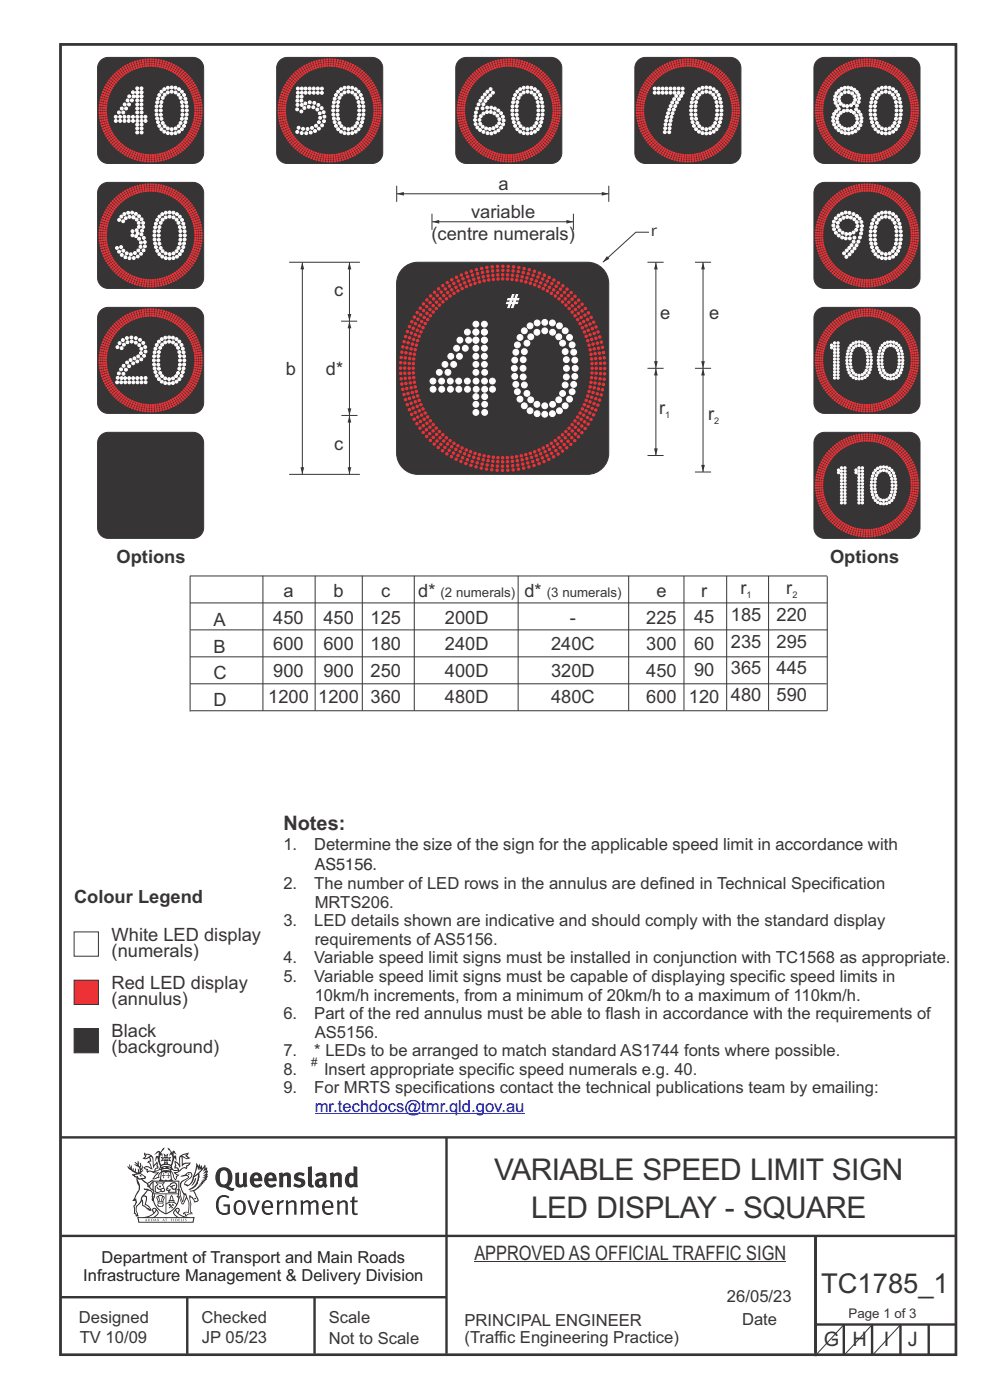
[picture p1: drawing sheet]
<svg xmlns="http://www.w3.org/2000/svg" width="210mm" height="297mm" viewBox="0 0 210 297" stroke-linecap="round" stroke-linejoin="round" font-family="sans-serif">
<defs><g id="words">
<g font-size="20" fill="#373435">
<text x="90.6" y="88.1">4</text>
<text x="108.5" y="88.1">0</text>
</g>
<g font-size="10" fill="#373435">
<text x="23.9" y="28.4">40</text>
<text x="62.4" y="28.4">50</text>
<text x="102.1" y="28.4">60</text>
<text x="138.5" y="28.4">70</text>
<text x="176.4" y="28.4">80</text>
<text x="24.4" y="54.9">30</text>
<text x="176.4" y="54.9">90</text>
<text x="24.5" y="81.5">20</text>
</g>
<g font-size="8" fill="#373435">
<text x="176.1" y="80.5">100</text>
<text x="177.6" y="107">110</text>
</g>
<g font-size="6.3" fill="#373435">
<text x="104.9" y="250.2">VARIABLE SPEED LIMIT SIGN</text>
<text x="112.7" y="258.3">LED DISPLAY - SQUARE</text>
</g>
<text font-size="5.8" fill="#373435" x="174.2" y="274.3">TC1785_1</text>
<g font-size="4.2" fill="#373435">
<text x="60.1" y="176.1">Notes:</text>
<text x="100.6" y="267.2">APPROVED AS OFFICIAL TRAFFIC SIGN</text>
<text x="174.7" y="285.6">G</text>
<text x="180.9" y="285.6">H</text>
<text x="187.5" y="285.6">I</text>
<text x="192.6" y="285.6">J</text>
</g>
<g font-size="3.9" fill="#373435">
<text x="105.8" y="40.3">a</text>
<text x="99.9" y="46.2">variable</text>
<text x="91.5" y="51">(centre numerals)</text>
<text x="138.1" y="50.2">r</text>
<text x="70.9" y="62.9">c</text>
<text x="140" y="67.7">e</text>
<text x="150.4" y="67.7">e</text>
<text x="60.6" y="79.5">b</text>
<text x="69.1" y="79.5">d*</text>
<text x="139.8" y="87.9">r</text>
<text x="150.2" y="89.2">r</text>
<text x="70.9" y="95.4">c</text>
<text x="24.7" y="119.4">Options</text>
<text x="176.1" y="119.4">Options</text>
<text x="60.1" y="126.7">a</text>
<text x="70.8" y="126.7">b</text>
<text x="80.9" y="126.7">c</text>
<text x="88.7" y="126.7">d*</text>
<text x="111.2" y="126.7">d*</text>
<text x="139.2" y="126.7">e</text>
<text x="148.7" y="126.6">r</text>
<text x="155" y="131.8">185</text>
<text x="157.1" y="126.1">r</text>
<text x="164.7" y="131.8">220</text>
<text x="166.8" y="126.1">r</text>
<text x="45.3" y="132.8">A</text>
<text x="58" y="132.3">450</text>
<text x="58" y="137.9">600</text>
<text x="68.6" y="132.3">450</text>
<text x="68.6" y="137.9">600</text>
<text x="78.6" y="132.3">125</text>
<text x="78.6" y="137.9">180</text>
<text x="94.4" y="132.3">200D</text>
<text x="94.4" y="137.9">240D</text>
<text x="116.9" y="137.9">240C</text>
<text x="120.9" y="132.3">-</text>
<text x="137.1" y="132.3">225</text>
<text x="137.1" y="137.9">300</text>
<text x="147.2" y="132.2">45</text>
<text x="147.2" y="137.9">60</text>
<text x="155" y="137.4">235</text>
<text x="164.7" y="137.4">295</text>
<text x="45.3" y="138.4">B</text>
<text x="58" y="143.6">900</text>
<text x="68.6" y="143.6">900</text>
<text x="78.6" y="143.6">250</text>
<text x="94.4" y="143.6">400D</text>
<text x="116.9" y="143.6">320D</text>
<text x="137.1" y="143.6">450</text>
<text x="147.2" y="143.5">90</text>
<text x="155" y="143">365</text>
<text x="164.7" y="143">445</text>
<text x="45.3" y="144.1">C</text>
<text x="45.3" y="149.7">D</text>
<text x="56.9" y="149.2">1200</text>
<text x="67.5" y="149.2">1200</text>
<text x="78.6" y="149.2">360</text>
<text x="94.4" y="149.2">480D</text>
<text x="116.9" y="149.2">480C</text>
<text x="137.1" y="149.2">600</text>
<text x="146.1" y="149.1">120</text>
<text x="155" y="148.7">480</text>
<text x="164.7" y="148.7">590</text>
<text x="15.7" y="191.6">Colour Legend</text>
<text x="23.7" y="199.5">White LED display</text>
<text x="23.7" y="203">(numerals)</text>
<text x="23.7" y="209.8">Red LED display</text>
<text x="23.7" y="213.2">(annulus)</text>
<text x="23.7" y="220">Black</text>
<text x="23.7" y="223.5">(background)</text>
</g>
<g font-size="3.9" fill="#fefefe">
<text x="107.3" y="65.2">#</text>
<text x="109.4" y="71.3">#</text>
</g>
<g font-size="3.5" fill="#373435">
<text x="60.1" y="180.4">1.</text>
<text x="66.7" y="180.4">Determine the size of the sign for the applicable speed limit in accordance with</text>
<text x="66.8" y="184.6">AS5156.</text>
<text x="60.1" y="188.6">2.</text>
<text x="66.7" y="188.6">The number of LED rows in the annulus are defined in Technical Specification</text>
<text x="60.1" y="196.5">3.</text>
<text x="66.7" y="196.5">LED details shown are indicative and should comply with the standard display</text>
<text x="66.8" y="192.6">MRTS206.</text>
<text x="66.8" y="200.4">requirements of AS5156.</text>
<text x="60.1" y="208.3">5.</text>
<text x="60.1" y="204.4">4.</text>
<text x="66.7" y="208.3">Variable speed limit signs must be capable of displaying specific speed limits in</text>
<text x="66.7" y="204.4">Variable speed limit signs must be installed in conjunction with TC1568 as appropriate.</text>
<text x="66.8" y="212.3">10km/h increments, from a minimum of 20km/h to a maximum of 110km/h.</text>
<text x="60.1" y="216.2">6.</text>
<text x="66.7" y="216.2">Part of the red annulus must be able to flash in accordance with the requirements of</text>
<text x="66.8" y="220.1">AS5156.</text>
<text x="60.1" y="224.1">7.</text>
<text x="66.7" y="224.1">* LEDs to be arranged to match standard AS1744 fonts where possible.</text>
<text x="60.1" y="228">8.</text>
<text x="60.1" y="232">9.</text>
<text x="66.7" y="232">For MRTS specifications contact the technical publications team by emailing:</text>
<text x="68.7" y="228">Insert appropriate specific speed numerals e.g. 40.</text>
<text x="16.7" y="280.6">Designed</text>
<text x="42.7" y="280.6">Checked</text>
<text x="69.7" y="280.6">Scale</text>
<text x="98.5" y="281.3">PRINCIPAL ENGINEER</text>
<text x="154.2" y="276.2">26/05/23</text>
<text x="157.4" y="281.2">Date</text>
<text x="16.9" y="284.8">TV 10/09</text>
<text x="42.8" y="284.8">JP 05/23</text>
<text x="69.7" y="285.2">Not to Scale</text>
<text x="98.5" y="284.8">(Traffic Engineering Practice)</text>
</g>
<text font-size="3.5" fill="#0000c4" x="66.8" y="235.9">mr.techdocs@tmr.qld.gov.au</text>
<g font-size="3.5" fill="#201e1e">
<text x="21.6" y="267.9">Department of Transport and Main Roads</text>
<text x="17.7" y="271.8">Infrastructure Management &amp; Delivery Division</text>
</g>
<g font-size="2.8" fill="#373435">
<text x="93.5" y="126.7">(2 numerals)</text>
<text x="116" y="126.7">(3 numerals)</text>
<text x="180" y="279.6">Page 1 of 3</text>
</g>
<text font-size="2.5" fill="#373435" x="66" y="226.1">#</text>
<g font-size="1.9" fill="#373435">
<text x="141.1" y="88.7">1</text>
<text x="151.5" y="89.9">2</text>
<text x="158.4" y="126.9">1</text>
<text x="168.1" y="126.9">2</text>
</g>
</g></defs>
<path d="M12.7 241.3h190M94.7 241.4v45.8M12.7 275.2h82M12.7 262.2h190.1M39.7 275.2v12M66.7 275.2v12M173 262.1v25.6M173 281h30M179 281v6.4M185 281v6.4M191 281v6.4M197 281v6.4" fill="none" stroke="#373435" stroke-width=".51"/>
<path d="M66.8 236.3h44.5" fill="none" stroke="#0000c4" stroke-width=".21"/>
<g fill="none" stroke="#373435" stroke-width=".21">
<path d="M84.2 41.1h45M40.3 139.3h135.2M40.3 127.9h135.1M40.3 122.2h135.2M40.3 122.2v28.8M40.4 133.6h135.1M55.8 122.2v28.6M66.8 122.2v28.6M76.8 122.2v28.6M87.9 122.2v28.6M109.9 122.2v28.6M133.4 122.2v28.6"/>
<path d="M145.1 122.2v28.5M154.1 122.2v28.5M163 122.2v28.5M175.5 122.3v28.5h-135.1M40.3 145.1h135.1"/>
</g>
<path d="M21.4 92.4l1-.6 .6-.1h17.9a2.26 2.26 0 0 1 2.3 2.3v18a2.26 2.26 0 0 1-2.3 2.2h-17.9a2.26 2.26 0 0 1-2.3-2.2v-18l.1-.6z" fill-rule="evenodd" fill="#373435" stroke="#373435" stroke-width=".21"/>
<g fill="#373435">
<path d="M127.7 40.7l1.5 .4-1.5 .4z"/>
<path d="M84.2 41.1l1.5-.4v.8z"/>
</g>
<path d="M91.7 47h30" fill="none" stroke="#373435" stroke-width=".21"/>
<g fill="#373435">
<path d="M120.2 46.7l1.5 .3-1.5 .4z"/>
<path d="M91.7 47l1.5-.3v.7z"/>
</g>
<path d="M84.1 39.4v3.4M129.1 39.4v3.4M91.6 45.3v3.5M121.6 45.3v3.5M137.7 49.3h-2.8l-7 6.3" fill="none" stroke="#373435" stroke-width=".21"/>
<path d="M85.2 57.2a4.5 4.5 0 0 1 3.4-1.6h36a4.5 4.5 0 0 1 4.5 4.5v36a4.5 4.5 0 0 1-4.5 4.5h-36a4.5 4.5 0 0 1-4.5-4.5v-36a4.5 4.5 0 0 1 1.1-2.9z" fill-rule="evenodd" fill="#373435" stroke="#373435" stroke-width=".21"/>
<path d="M128.7 54.3l.6 .6-1.4 .7z" fill="#373435"/>
<path d="M137.3 55.6h3.5M139.1 55.6v22.5M137.3 78.1h3.5M137.3 96.6h3.5" fill="none" stroke="#373435" stroke-width=".21"/>
<g fill="#373435">
<path d="M139.1 55.6l.4 1.5h-.8z"/>
<path d="M138.7 76.6h.8l-.4 1.5z"/>
</g>
<path d="M139.1 78.1v18.5" fill="none" stroke="#373435" stroke-width=".21"/>
<g fill="#373435">
<path d="M139.1 78.1l.4 1.5h-.8z"/>
<path d="M138.7 95.1h.8l-.4 1.5z"/>
</g>
<path d="M147.4 55.6h3.4M149.1 55.6v22.5" fill="none" stroke="#373435" stroke-width=".21"/>
<g fill="#373435">
<path d="M149.1 55.6l.4 1.5h-.8z"/>
<path d="M148.7 76.6h.8l-.4 1.5z"/>
</g>
<path d="M147.4 78.1h3.4M149.1 78.1v22M147.4 100.1h3.4" fill="none" stroke="#373435" stroke-width=".21"/>
<g fill="#373435">
<path d="M149.1 78.1l.4 1.5h-.8z"/>
<path d="M148.7 98.6h.8l-.4 1.5z"/>
</g>
<g fill="#fefefe" stroke="#fefefe" stroke-width=".21">
<circle cx="115.6" cy="68.4" r=".62"/>
<circle cx="115.6" cy="70.2" r=".62"/>
<circle cx="113.9" cy="68.5" r=".62"/>
<circle cx="112.4" cy="69.1" r=".62"/>
<circle cx="111.2" cy="70.2" r=".62"/>
<circle cx="110.3" cy="71.6" r=".62"/>
<circle cx="109.7" cy="73.2" r=".62"/>
<circle cx="109.4" cy="74.7" r=".62"/>
<circle cx="113.9" cy="70.5" r=".62"/>
<circle cx="109.2" cy="76.4" r=".62"/>
<circle cx="109.1" cy="78.1" r=".62"/>
<circle cx="111.8" cy="72.8" r=".62"/>
<circle cx="111.2" cy="74.6" r=".62"/>
<circle cx="111" cy="76.3" r=".62"/>
<circle cx="110.9" cy="78.1" r=".62"/>
<circle cx="112.6" cy="71.5" r=".62"/>
<circle cx="115.6" cy="87.9" r=".62"/>
<circle cx="115.6" cy="86.1" r=".62"/>
<circle cx="117.2" cy="87.8" r=".62"/>
<circle cx="118.7" cy="87.1" r=".62"/>
<circle cx="119.9" cy="86.1" r=".62"/>
<circle cx="120.8" cy="84.7" r=".62"/>
<circle cx="121.4" cy="83.1" r=".62"/>
<circle cx="121.7" cy="81.5" r=".62"/>
<circle cx="117.2" cy="85.8" r=".62"/>
<circle cx="121.9" cy="79.9" r=".62"/>
<circle cx="122" cy="78.1" r=".62"/>
<circle cx="119.3" cy="83.5" r=".62"/>
<circle cx="119.9" cy="81.7" r=".62"/>
<circle cx="120.1" cy="80" r=".62"/>
<circle cx="120.2" cy="78.1" r=".62"/>
<circle cx="118.5" cy="84.8" r=".62"/>
<circle cx="117.2" cy="68.5" r=".62"/>
<circle cx="118.7" cy="69.1" r=".62"/>
<circle cx="119.9" cy="70.2" r=".62"/>
<circle cx="120.8" cy="71.6" r=".62"/>
<circle cx="121.4" cy="73.2" r=".62"/>
<circle cx="121.7" cy="74.7" r=".62"/>
<circle cx="117.2" cy="70.5" r=".62"/>
<circle cx="121.9" cy="76.4" r=".62"/>
<circle cx="119.3" cy="72.8" r=".62"/>
<circle cx="119.9" cy="74.6" r=".62"/>
<circle cx="120.1" cy="76.3" r=".62"/>
<circle cx="118.5" cy="71.4" r=".62"/>
<circle cx="113.9" cy="87.8" r=".62"/>
<circle cx="112.4" cy="87.1" r=".62"/>
<circle cx="111.2" cy="86.1" r=".62"/>
<circle cx="110.3" cy="84.7" r=".62"/>
<circle cx="109.7" cy="83.1" r=".62"/>
<circle cx="109.4" cy="81.5" r=".62"/>
<circle cx="113.9" cy="85.8" r=".62"/>
<circle cx="109.2" cy="79.9" r=".62"/>
<circle cx="111.8" cy="83.5" r=".62"/>
<circle cx="111.2" cy="81.7" r=".62"/>
<circle cx="111" cy="80" r=".62"/>
<circle cx="112.6" cy="84.8" r=".62"/>
<circle cx="101" cy="80.8" r=".62"/>
<circle cx="99.1" cy="80.8" r=".62"/>
<circle cx="97.3" cy="80.8" r=".62"/>
<circle cx="95.5" cy="80.8" r=".62"/>
<circle cx="93.7" cy="80.8" r=".62"/>
<circle cx="95" cy="79" r=".62"/>
<circle cx="96.2" cy="77.3" r=".62"/>
<circle cx="97.5" cy="75.6" r=".62"/>
<circle cx="98.7" cy="73.9" r=".62"/>
<circle cx="91.8" cy="80.8" r=".62"/>
<circle cx="93.2" cy="79" r=".62"/>
<circle cx="94.4" cy="77.3" r=".62"/>
<circle cx="95.6" cy="75.6" r=".62"/>
<circle cx="96.9" cy="73.9" r=".62"/>
<circle cx="102.8" cy="80.8" r=".62"/>
<circle cx="102.8" cy="82.6" r=".62"/>
<circle cx="101" cy="82.6" r=".62"/>
<circle cx="99.2" cy="82.6" r=".62"/>
<circle cx="97.3" cy="82.6" r=".62"/>
<circle cx="95.5" cy="82.6" r=".62"/>
<circle cx="93.7" cy="82.6" r=".62"/>
<circle cx="91.9" cy="82.6" r=".62"/>
<circle cx="100.9" cy="79" r=".62"/>
<circle cx="102.8" cy="68.8" r=".62"/>
<circle cx="102.8" cy="79" r=".62"/>
<circle cx="100.9" cy="68.8" r=".62"/>
<circle cx="102.8" cy="70.4" r=".62"/>
<circle cx="100.9" cy="70.4" r=".62"/>
<circle cx="102.8" cy="72.2" r=".62"/>
<circle cx="100.9" cy="72.2" r=".62"/>
<circle cx="102.8" cy="73.9" r=".62"/>
<circle cx="100.9" cy="73.9" r=".62"/>
<circle cx="102.8" cy="75.6" r=".62"/>
<circle cx="100.9" cy="75.6" r=".62"/>
<circle cx="102.8" cy="77.3" r=".62"/>
<circle cx="100.9" cy="77.3" r=".62"/>
<circle cx="100.9" cy="84.1" r=".62"/>
<circle cx="102.8" cy="84.1" r=".62"/>
<circle cx="100.9" cy="85.8" r=".62"/>
<circle cx="102.8" cy="85.8" r=".62"/>
<circle cx="100.9" cy="87.5" r=".62"/>
<circle cx="102.8" cy="87.5" r=".62"/>
<circle cx="104.4" cy="80.8" r=".62"/>
<circle cx="104.5" cy="82.6" r=".62"/>
<circle cx="99.1" cy="70.4" r=".62"/>
<circle cx="97.6" cy="72.2" r=".62"/>
<circle cx="99.4" cy="72.2" r=".62"/>
</g>
<path d="M61.3 55.6h15M64.1 55.6v45M72.3 68.1h3.5M72.4 88.1h3.4M61.3 100.6h15" fill="none" stroke="#373435" stroke-width=".21"/>
<g fill="#373435">
<path d="M64.1 55.6l.4 1.5h-.8z"/>
<path d="M63.7 99.1h.8l-.4 1.5z"/>
</g>
<path d="M74.1 68.1v20" fill="none" stroke="#373435" stroke-width=".21"/>
<g fill="#373435">
<path d="M74.1 68.1l.4 1.5h-.8z"/>
<path d="M73.7 86.6h.8l-.4 1.5z"/>
</g>
<path d="M74.1 55.6v12.5" fill="none" stroke="#373435" stroke-width=".21"/>
<g fill="#373435">
<path d="M74.1 55.6l.4 1.5h-.8z"/>
<path d="M73.7 66.6h.8l-.4 1.5z"/>
</g>
<path d="M74.1 88.1v12.5" fill="none" stroke="#373435" stroke-width=".21"/>
<g fill="#373435">
<path d="M74.1 88.1l.4 1.5h-.8z"/>
<path d="M73.7 99.1h.8l-.4 1.5z"/>
</g>
<g fill="#ed3237" stroke="#ed3237" stroke-width=".21">
<circle cx="106.6" cy="58.3" r=".25"/>
<circle cx="106.6" cy="59.2" r=".25"/>
<circle cx="105.6" cy="58.3" r=".25"/>
<circle cx="105.6" cy="59.2" r=".25"/>
<circle cx="104.6" cy="58.4" r=".25"/>
<circle cx="104.7" cy="59.3" r=".25"/>
<circle cx="103.5" cy="58.5" r=".25"/>
<circle cx="103.7" cy="59.4" r=".25"/>
<circle cx="102.5" cy="58.7" r=".25"/>
<circle cx="102.7" cy="59.6" r=".25"/>
<circle cx="101.5" cy="59" r=".25"/>
<circle cx="101.7" cy="59.8" r=".25"/>
<circle cx="100.5" cy="59.3" r=".25"/>
<circle cx="100.8" cy="60.1" r=".25"/>
<circle cx="99.5" cy="59.6" r=".25"/>
<circle cx="99.8" cy="60.4" r=".25"/>
<circle cx="98.6" cy="60" r=".25"/>
<circle cx="98.9" cy="60.8" r=".25"/>
<circle cx="97.6" cy="60.4" r=".25"/>
<circle cx="98" cy="61.2" r=".25"/>
<circle cx="96.7" cy="60.9" r=".25"/>
<circle cx="97.1" cy="61.7" r=".25"/>
<circle cx="95.8" cy="61.5" r=".25"/>
<circle cx="96.3" cy="62.2" r=".25"/>
<circle cx="95" cy="62.1" r=".25"/>
<circle cx="95.5" cy="62.8" r=".25"/>
<circle cx="94.1" cy="62.7" r=".25"/>
<circle cx="94.7" cy="63.4" r=".25"/>
<circle cx="93.4" cy="63.4" r=".25"/>
<circle cx="93.9" cy="64" r=".25"/>
<circle cx="92.6" cy="64.1" r=".25"/>
<circle cx="93.2" cy="64.7" r=".25"/>
<circle cx="91.9" cy="64.9" r=".25"/>
<circle cx="92.5" cy="65.4" r=".25"/>
<circle cx="91.2" cy="65.6" r=".25"/>
<circle cx="91.9" cy="66.2" r=".25"/>
<circle cx="90.6" cy="66.5" r=".25"/>
<circle cx="91.3" cy="67" r=".25"/>
<circle cx="90" cy="67.3" r=".25"/>
<circle cx="90.7" cy="67.8" r=".25"/>
<circle cx="89.4" cy="68.2" r=".25"/>
<circle cx="90.2" cy="68.6" r=".25"/>
<circle cx="88.9" cy="69.1" r=".25"/>
<circle cx="89.7" cy="69.5" r=".25"/>
<circle cx="88.5" cy="70.1" r=".25"/>
<circle cx="89.3" cy="70.4" r=".25"/>
<circle cx="88.1" cy="71" r=".25"/>
<circle cx="88.9" cy="71.3" r=".25"/>
<circle cx="87.8" cy="72" r=".25"/>
<circle cx="88.6" cy="72.3" r=".25"/>
<circle cx="87.5" cy="73" r=".25"/>
<circle cx="88.3" cy="73.2" r=".25"/>
<circle cx="87.2" cy="74" r=".25"/>
<circle cx="88.1" cy="74.2" r=".25"/>
<circle cx="87" cy="75" r=".25"/>
<circle cx="87.9" cy="75.2" r=".25"/>
<circle cx="86.9" cy="76.1" r=".25"/>
<circle cx="87.8" cy="76.1" r=".25"/>
<circle cx="86.8" cy="77.1" r=".25"/>
<circle cx="87.7" cy="77.1" r=".25"/>
<circle cx="86.8" cy="78.1" r=".25"/>
<circle cx="87.7" cy="78.1" r=".25"/>
<circle cx="86.8" cy="79.2" r=".25"/>
<circle cx="87.7" cy="79.1" r=".25"/>
<circle cx="86.9" cy="80.2" r=".25"/>
<circle cx="87.8" cy="80.1" r=".25"/>
<circle cx="87" cy="81.2" r=".25"/>
<circle cx="87.9" cy="81.1" r=".25"/>
<circle cx="87.2" cy="82.3" r=".25"/>
<circle cx="88.1" cy="82.1" r=".25"/>
<circle cx="87.5" cy="83.3" r=".25"/>
<circle cx="88.3" cy="83" r=".25"/>
<circle cx="87.8" cy="84.3" r=".25"/>
<circle cx="88.6" cy="84" r=".25"/>
<circle cx="88.1" cy="85.2" r=".25"/>
<circle cx="88.9" cy="84.9" r=".25"/>
<circle cx="88.5" cy="86.2" r=".25"/>
<circle cx="89.3" cy="85.8" r=".25"/>
<circle cx="88.9" cy="87.1" r=".25"/>
<circle cx="89.7" cy="86.7" r=".25"/>
<circle cx="89.4" cy="88.1" r=".25"/>
<circle cx="90.2" cy="87.6" r=".25"/>
<circle cx="90" cy="88.9" r=".25"/>
<circle cx="90.7" cy="88.5" r=".25"/>
<circle cx="90.6" cy="89.8" r=".25"/>
<circle cx="91.3" cy="89.3" r=".25"/>
<circle cx="91.2" cy="90.6" r=".25"/>
<circle cx="91.9" cy="90.1" r=".25"/>
<circle cx="91.9" cy="91.4" r=".25"/>
<circle cx="92.5" cy="90.8" r=".25"/>
<circle cx="92.6" cy="92.2" r=".25"/>
<circle cx="93.2" cy="91.5" r=".25"/>
<circle cx="93.3" cy="92.9" r=".25"/>
<circle cx="93.9" cy="92.2" r=".25"/>
<circle cx="94.1" cy="93.6" r=".25"/>
<circle cx="94.7" cy="92.9" r=".25"/>
<circle cx="95" cy="94.2" r=".25"/>
<circle cx="95.5" cy="93.5" r=".25"/>
<circle cx="95.8" cy="94.8" r=".25"/>
<circle cx="96.3" cy="94" r=".25"/>
<circle cx="96.7" cy="95.3" r=".25"/>
<circle cx="97.1" cy="94.6" r=".25"/>
<circle cx="97.6" cy="95.8" r=".25"/>
<circle cx="98" cy="95" r=".25"/>
<circle cx="98.6" cy="96.3" r=".25"/>
<circle cx="98.9" cy="95.5" r=".25"/>
<circle cx="99.5" cy="96.7" r=".25"/>
<circle cx="99.8" cy="95.8" r=".25"/>
<circle cx="100.5" cy="97" r=".25"/>
<circle cx="100.8" cy="96.2" r=".25"/>
<circle cx="101.5" cy="97.3" r=".25"/>
<circle cx="101.7" cy="96.5" r=".25"/>
<circle cx="102.5" cy="97.5" r=".25"/>
<circle cx="102.7" cy="96.7" r=".25"/>
<circle cx="103.5" cy="97.7" r=".25"/>
<circle cx="103.7" cy="96.9" r=".25"/>
<circle cx="104.5" cy="97.9" r=".25"/>
<circle cx="104.6" cy="97" r=".25"/>
<circle cx="105.6" cy="98" r=".25"/>
<circle cx="105.6" cy="97.1" r=".25"/>
<circle cx="106.6" cy="98" r=".25"/>
<circle cx="106.6" cy="97.1" r=".25"/>
<circle cx="107.7" cy="98" r=".25"/>
<circle cx="107.6" cy="97.1" r=".25"/>
<circle cx="108.7" cy="97.9" r=".25"/>
<circle cx="108.6" cy="97" r=".25"/>
<circle cx="109.7" cy="97.7" r=".25"/>
<circle cx="109.6" cy="96.9" r=".25"/>
<circle cx="110.7" cy="97.5" r=".25"/>
<circle cx="110.6" cy="96.7" r=".25"/>
<circle cx="111.8" cy="97.3" r=".25"/>
<circle cx="111.5" cy="96.5" r=".25"/>
<circle cx="112.8" cy="97" r=".25"/>
<circle cx="112.5" cy="96.2" r=".25"/>
<circle cx="113.7" cy="96.7" r=".25"/>
<circle cx="113.4" cy="95.8" r=".25"/>
<circle cx="114.7" cy="96.3" r=".25"/>
<circle cx="114.3" cy="95.5" r=".25"/>
<circle cx="115.6" cy="95.8" r=".25"/>
<circle cx="115.2" cy="95" r=".25"/>
<circle cx="116.5" cy="95.3" r=".25"/>
<circle cx="116.1" cy="94.6" r=".25"/>
<circle cx="117.4" cy="94.8" r=".25"/>
<circle cx="117" cy="94" r=".25"/>
<circle cx="118.3" cy="94.2" r=".25"/>
<circle cx="117.8" cy="93.5" r=".25"/>
<circle cx="119.1" cy="93.6" r=".25"/>
<circle cx="118.6" cy="92.9" r=".25"/>
<circle cx="119.9" cy="92.9" r=".25"/>
<circle cx="119.3" cy="92.2" r=".25"/>
<circle cx="120.7" cy="92.2" r=".25"/>
<circle cx="120" cy="91.6" r=".25"/>
<circle cx="121.4" cy="91.4" r=".25"/>
<circle cx="120.7" cy="90.8" r=".25"/>
<circle cx="122" cy="90.6" r=".25"/>
<circle cx="121.4" cy="90.1" r=".25"/>
<circle cx="122.7" cy="89.8" r=".25"/>
<circle cx="122" cy="89.3" r=".25"/>
<circle cx="123.3" cy="88.9" r=".25"/>
<circle cx="122.5" cy="88.5" r=".25"/>
<circle cx="123.8" cy="88.1" r=".25"/>
<circle cx="123.1" cy="87.6" r=".25"/>
<circle cx="124.3" cy="87.1" r=".25"/>
<circle cx="123.5" cy="86.8" r=".25"/>
<circle cx="124.8" cy="86.2" r=".25"/>
<circle cx="124" cy="85.9" r=".25"/>
<circle cx="125.2" cy="85.3" r=".25"/>
<circle cx="124.3" cy="84.9" r=".25"/>
<circle cx="125.5" cy="84.3" r=".25"/>
<circle cx="124.7" cy="84" r=".25"/>
<circle cx="125.8" cy="83.3" r=".25"/>
<circle cx="125" cy="83" r=".25"/>
<circle cx="126" cy="82.3" r=".25"/>
<circle cx="125.2" cy="82.1" r=".25"/>
<circle cx="126.2" cy="81.2" r=".25"/>
<circle cx="125.4" cy="81.1" r=".25"/>
<circle cx="126.4" cy="80.2" r=".25"/>
<circle cx="125.5" cy="80.1" r=".25"/>
<circle cx="126.4" cy="79.2" r=".25"/>
<circle cx="125.6" cy="79.1" r=".25"/>
<circle cx="126.5" cy="78.1" r=".25"/>
<circle cx="125.6" cy="78.1" r=".25"/>
<circle cx="126.4" cy="77.1" r=".25"/>
<circle cx="125.6" cy="77.1" r=".25"/>
<circle cx="126.4" cy="76.1" r=".25"/>
<circle cx="125.5" cy="76.2" r=".25"/>
<circle cx="126.2" cy="75" r=".25"/>
<circle cx="125.4" cy="75.2" r=".25"/>
<circle cx="126" cy="74" r=".25"/>
<circle cx="125.2" cy="74.2" r=".25"/>
<circle cx="125.8" cy="73" r=".25"/>
<circle cx="125" cy="73.2" r=".25"/>
<circle cx="125.5" cy="72" r=".25"/>
<circle cx="124.7" cy="72.3" r=".25"/>
<circle cx="125.2" cy="71" r=".25"/>
<circle cx="124.3" cy="71.3" r=".25"/>
<circle cx="124.8" cy="70.1" r=".25"/>
<circle cx="124" cy="70.4" r=".25"/>
<circle cx="124.3" cy="69.1" r=".25"/>
<circle cx="123.5" cy="69.5" r=".25"/>
<circle cx="123.8" cy="68.2" r=".25"/>
<circle cx="123.1" cy="68.7" r=".25"/>
<circle cx="123.3" cy="67.3" r=".25"/>
<circle cx="122.5" cy="67.8" r=".25"/>
<circle cx="122.7" cy="66.5" r=".25"/>
<circle cx="122" cy="67" r=".25"/>
<circle cx="122.1" cy="65.6" r=".25"/>
<circle cx="121.4" cy="66.2" r=".25"/>
<circle cx="121.4" cy="64.9" r=".25"/>
<circle cx="120.7" cy="65.4" r=".25"/>
<circle cx="120.7" cy="64.1" r=".25"/>
<circle cx="120" cy="64.7" r=".25"/>
<circle cx="119.9" cy="63.4" r=".25"/>
<circle cx="119.3" cy="64" r=".25"/>
<circle cx="119.1" cy="62.7" r=".25"/>
<circle cx="118.6" cy="63.4" r=".25"/>
<circle cx="118.3" cy="62.1" r=".25"/>
<circle cx="117.8" cy="62.8" r=".25"/>
<circle cx="117.4" cy="61.5" r=".25"/>
<circle cx="117" cy="62.2" r=".25"/>
<circle cx="116.6" cy="60.9" r=".25"/>
<circle cx="116.1" cy="61.7" r=".25"/>
<circle cx="115.6" cy="60.5" r=".25"/>
<circle cx="115.2" cy="61.2" r=".25"/>
<circle cx="114.7" cy="60" r=".25"/>
<circle cx="114.3" cy="60.8" r=".25"/>
<circle cx="113.7" cy="59.6" r=".25"/>
<circle cx="113.4" cy="60.4" r=".25"/>
<circle cx="112.8" cy="59.3" r=".25"/>
<circle cx="112.5" cy="60.1" r=".25"/>
<circle cx="111.8" cy="59" r=".25"/>
<circle cx="111.5" cy="59.8" r=".25"/>
<circle cx="110.8" cy="58.7" r=".25"/>
<circle cx="110.6" cy="59.6" r=".25"/>
<circle cx="109.7" cy="58.5" r=".25"/>
<circle cx="109.6" cy="59.4" r=".25"/>
<circle cx="108.7" cy="58.4" r=".25"/>
<circle cx="108.6" cy="59.3" r=".25"/>
<circle cx="107.7" cy="58.3" r=".25"/>
<circle cx="107.6" cy="59.2" r=".25"/>
<circle cx="106.7" cy="57.4" r=".25"/>
<circle cx="106.7" cy="56.5" r=".25"/>
<circle cx="105.6" cy="57.4" r=".25"/>
<circle cx="105.5" cy="56.5" r=".25"/>
<circle cx="104.5" cy="57.5" r=".25"/>
<circle cx="104.4" cy="56.6" r=".25"/>
<circle cx="103.4" cy="57.6" r=".25"/>
<circle cx="103.3" cy="56.7" r=".25"/>
<circle cx="102.4" cy="57.8" r=".25"/>
<circle cx="102.2" cy="56.9" r=".25"/>
<circle cx="101.3" cy="58.1" r=".25"/>
<circle cx="101.1" cy="57.2" r=".25"/>
<circle cx="100.2" cy="58.4" r=".25"/>
<circle cx="100" cy="57.5" r=".25"/>
<circle cx="99.2" cy="58.7" r=".25"/>
<circle cx="98.9" cy="57.9" r=".25"/>
<circle cx="98.2" cy="59.1" r=".25"/>
<circle cx="97.9" cy="58.3" r=".25"/>
<circle cx="97.2" cy="59.6" r=".25"/>
<circle cx="96.8" cy="58.8" r=".25"/>
<circle cx="96.3" cy="60.1" r=".25"/>
<circle cx="95.8" cy="59.4" r=".25"/>
<circle cx="95.3" cy="60.7" r=".25"/>
<circle cx="94.9" cy="60" r=".25"/>
<circle cx="94.4" cy="61.3" r=".25"/>
<circle cx="93.9" cy="60.6" r=".25"/>
<circle cx="93.6" cy="62" r=".25"/>
<circle cx="93" cy="61.3" r=".25"/>
<circle cx="92.8" cy="62.7" r=".25"/>
<circle cx="92.2" cy="62" r=".25"/>
<circle cx="92" cy="63.4" r=".25"/>
<circle cx="91.3" cy="62.8" r=".25"/>
<circle cx="91.2" cy="64.2" r=".25"/>
<circle cx="90.6" cy="63.6" r=".25"/>
<circle cx="90.5" cy="65" r=".25"/>
<circle cx="89.8" cy="64.5" r=".25"/>
<circle cx="89.8" cy="65.9" r=".25"/>
<circle cx="89.1" cy="65.4" r=".25"/>
<circle cx="89.2" cy="66.8" r=".25"/>
<circle cx="88.5" cy="66.3" r=".25"/>
<circle cx="88.7" cy="67.7" r=".25"/>
<circle cx="87.9" cy="67.3" r=".25"/>
<circle cx="88.1" cy="68.7" r=".25"/>
<circle cx="87.4" cy="68.3" r=".25"/>
<circle cx="87.7" cy="69.6" r=".25"/>
<circle cx="86.9" cy="69.3" r=".25"/>
<circle cx="87.2" cy="70.6" r=".25"/>
<circle cx="86.4" cy="70.3" r=".25"/>
<circle cx="86.9" cy="71.7" r=".25"/>
<circle cx="86" cy="71.4" r=".25"/>
<circle cx="86.6" cy="72.7" r=".25"/>
<circle cx="85.7" cy="72.5" r=".25"/>
<circle cx="86.3" cy="73.8" r=".25"/>
<circle cx="85.5" cy="73.6" r=".25"/>
<circle cx="86.1" cy="74.8" r=".25"/>
<circle cx="85.2" cy="74.7" r=".25"/>
<circle cx="86" cy="75.9" r=".25"/>
<circle cx="85.1" cy="75.8" r=".25"/>
<circle cx="85.9" cy="77" r=".25"/>
<circle cx="85" cy="77" r=".25"/>
<circle cx="85.8" cy="78.1" r=".25"/>
<circle cx="85" cy="78.1" r=".25"/>
<circle cx="85.9" cy="79.2" r=".25"/>
<circle cx="85" cy="79.2" r=".25"/>
<circle cx="86" cy="80.3" r=".25"/>
<circle cx="85.1" cy="80.4" r=".25"/>
<circle cx="86.1" cy="81.3" r=".25"/>
<circle cx="85.2" cy="81.5" r=".25"/>
<circle cx="86.3" cy="82.4" r=".25"/>
<circle cx="85.4" cy="82.6" r=".25"/>
<circle cx="86.5" cy="83.5" r=".25"/>
<circle cx="85.7" cy="83.7" r=".25"/>
<circle cx="86.9" cy="84.5" r=".25"/>
<circle cx="86" cy="84.8" r=".25"/>
<circle cx="87.2" cy="85.5" r=".25"/>
<circle cx="86.4" cy="85.9" r=".25"/>
<circle cx="87.6" cy="86.5" r=".25"/>
<circle cx="86.8" cy="86.9" r=".25"/>
<circle cx="88.1" cy="87.5" r=".25"/>
<circle cx="87.3" cy="87.9" r=".25"/>
<circle cx="88.6" cy="88.5" r=".25"/>
<circle cx="87.9" cy="88.9" r=".25"/>
<circle cx="89.2" cy="89.4" r=".25"/>
<circle cx="88.4" cy="89.9" r=".25"/>
<circle cx="89.8" cy="90.3" r=".25"/>
<circle cx="89.1" cy="90.8" r=".25"/>
<circle cx="90.5" cy="91.2" r=".25"/>
<circle cx="89.8" cy="91.7" r=".25"/>
<circle cx="91.2" cy="92" r=".25"/>
<circle cx="90.5" cy="92.6" r=".25"/>
<circle cx="91.9" cy="92.8" r=".25"/>
<circle cx="91.3" cy="93.4" r=".25"/>
<circle cx="92.7" cy="93.5" r=".25"/>
<circle cx="92.1" cy="94.2" r=".25"/>
<circle cx="93.5" cy="94.3" r=".25"/>
<circle cx="93" cy="94.9" r=".25"/>
<circle cx="94.4" cy="94.9" r=".25"/>
<circle cx="93.9" cy="95.6" r=".25"/>
<circle cx="95.3" cy="95.5" r=".25"/>
<circle cx="94.8" cy="96.3" r=".25"/>
<circle cx="96.2" cy="96.1" r=".25"/>
<circle cx="95.8" cy="96.9" r=".25"/>
<circle cx="97.2" cy="96.6" r=".25"/>
<circle cx="96.8" cy="97.4" r=".25"/>
<circle cx="98.1" cy="97.1" r=".25"/>
<circle cx="97.8" cy="97.9" r=".25"/>
<circle cx="99.1" cy="97.5" r=".25"/>
<circle cx="98.8" cy="98.3" r=".25"/>
<circle cx="100.2" cy="97.9" r=".25"/>
<circle cx="99.9" cy="98.7" r=".25"/>
<circle cx="101.2" cy="98.2" r=".25"/>
<circle cx="101" cy="99" r=".25"/>
<circle cx="102.3" cy="98.5" r=".25"/>
<circle cx="102.1" cy="99.3" r=".25"/>
<circle cx="103.3" cy="98.7" r=".25"/>
<circle cx="103.2" cy="99.5" r=".25"/>
<circle cx="104.4" cy="98.8" r=".25"/>
<circle cx="104.3" cy="99.7" r=".25"/>
<circle cx="105.5" cy="98.9" r=".25"/>
<circle cx="105.5" cy="99.8" r=".25"/>
<circle cx="106.6" cy="98.9" r=".25"/>
<circle cx="106.6" cy="99.8" r=".25"/>
<circle cx="107.7" cy="98.9" r=".25"/>
<circle cx="107.7" cy="99.8" r=".25"/>
<circle cx="108.8" cy="98.8" r=".25"/>
<circle cx="108.8" cy="99.7" r=".25"/>
<circle cx="109.8" cy="98.7" r=".25"/>
<circle cx="110" cy="99.5" r=".25"/>
<circle cx="110.9" cy="98.5" r=".25"/>
<circle cx="111.1" cy="99.3" r=".25"/>
<circle cx="112" cy="98.2" r=".25"/>
<circle cx="112.2" cy="99.1" r=".25"/>
<circle cx="113" cy="97.9" r=".25"/>
<circle cx="113.3" cy="98.7" r=".25"/>
<circle cx="114" cy="97.5" r=".25"/>
<circle cx="114.3" cy="98.4" r=".25"/>
<circle cx="115" cy="97.1" r=".25"/>
<circle cx="115.4" cy="97.9" r=".25"/>
<circle cx="116" cy="96.7" r=".25"/>
<circle cx="116.4" cy="97.4" r=".25"/>
<circle cx="117" cy="96.2" r=".25"/>
<circle cx="117.4" cy="96.9" r=".25"/>
<circle cx="117.9" cy="95.6" r=".25"/>
<circle cx="118.4" cy="96.3" r=".25"/>
<circle cx="118.8" cy="95" r=".25"/>
<circle cx="119.3" cy="95.7" r=".25"/>
<circle cx="119.7" cy="94.3" r=".25"/>
<circle cx="120.2" cy="95" r=".25"/>
<circle cx="120.5" cy="93.6" r=".25"/>
<circle cx="121.1" cy="94.3" r=".25"/>
<circle cx="121.3" cy="92.9" r=".25"/>
<circle cx="121.9" cy="93.5" r=".25"/>
<circle cx="122" cy="92.1" r=".25"/>
<circle cx="122.7" cy="92.7" r=".25"/>
<circle cx="122.7" cy="91.2" r=".25"/>
<circle cx="123.4" cy="91.8" r=".25"/>
<circle cx="123.4" cy="90.4" r=".25"/>
<circle cx="124.1" cy="90.9" r=".25"/>
<circle cx="124" cy="89.5" r=".25"/>
<circle cx="124.8" cy="90" r=".25"/>
<circle cx="124.6" cy="88.6" r=".25"/>
<circle cx="125.4" cy="89" r=".25"/>
<circle cx="125.1" cy="87.6" r=".25"/>
<circle cx="125.9" cy="88" r=".25"/>
<circle cx="125.6" cy="86.6" r=".25"/>
<circle cx="126.4" cy="87" r=".25"/>
<circle cx="126" cy="85.6" r=".25"/>
<circle cx="126.8" cy="85.9" r=".25"/>
<circle cx="126.4" cy="84.6" r=".25"/>
<circle cx="127.2" cy="84.9" r=".25"/>
<circle cx="126.7" cy="83.6" r=".25"/>
<circle cx="127.5" cy="83.8" r=".25"/>
<circle cx="126.9" cy="82.5" r=".25"/>
<circle cx="127.8" cy="82.7" r=".25"/>
<circle cx="127.1" cy="81.4" r=".25"/>
<circle cx="128" cy="81.6" r=".25"/>
<circle cx="127.3" cy="80.3" r=".25"/>
<circle cx="128.2" cy="80.4" r=".25"/>
<circle cx="127.4" cy="79.3" r=".25"/>
<circle cx="128.3" cy="79.3" r=".25"/>
<circle cx="127.4" cy="78.2" r=".25"/>
<circle cx="128.3" cy="78.2" r=".25"/>
<circle cx="127.4" cy="77.1" r=".25"/>
<circle cx="128.3" cy="77" r=".25"/>
<circle cx="127.3" cy="76" r=".25"/>
<circle cx="128.2" cy="75.9" r=".25"/>
<circle cx="127.2" cy="74.9" r=".25"/>
<circle cx="128" cy="74.8" r=".25"/>
<circle cx="127" cy="73.9" r=".25"/>
<circle cx="127.8" cy="73.7" r=".25"/>
<circle cx="126.7" cy="72.8" r=".25"/>
<circle cx="127.6" cy="72.6" r=".25"/>
<circle cx="126.4" cy="71.8" r=".25"/>
<circle cx="127.2" cy="71.5" r=".25"/>
<circle cx="126" cy="70.7" r=".25"/>
<circle cx="126.9" cy="70.4" r=".25"/>
<circle cx="125.6" cy="69.7" r=".25"/>
<circle cx="126.4" cy="69.4" r=".25"/>
<circle cx="125.2" cy="68.7" r=".25"/>
<circle cx="125.9" cy="68.3" r=".25"/>
<circle cx="124.6" cy="67.8" r=".25"/>
<circle cx="125.4" cy="67.3" r=".25"/>
<circle cx="124.1" cy="66.9" r=".25"/>
<circle cx="124.8" cy="66.4" r=".25"/>
<circle cx="123.5" cy="66" r=".25"/>
<circle cx="124.2" cy="65.4" r=".25"/>
<circle cx="122.8" cy="65.1" r=".25"/>
<circle cx="123.5" cy="64.5" r=".25"/>
<circle cx="122.1" cy="64.3" r=".25"/>
<circle cx="122.7" cy="63.7" r=".25"/>
<circle cx="121.4" cy="63.5" r=".25"/>
<circle cx="122" cy="62.9" r=".25"/>
<circle cx="120.6" cy="62.7" r=".25"/>
<circle cx="121.1" cy="62.1" r=".25"/>
<circle cx="119.7" cy="62" r=".25"/>
<circle cx="120.3" cy="61.3" r=".25"/>
<circle cx="118.9" cy="61.3" r=".25"/>
<circle cx="119.4" cy="60.6" r=".25"/>
<circle cx="118" cy="60.7" r=".25"/>
<circle cx="118.5" cy="60" r=".25"/>
<circle cx="117.1" cy="60.2" r=".25"/>
<circle cx="117.5" cy="59.4" r=".25"/>
<circle cx="116.1" cy="59.6" r=".25"/>
<circle cx="116.5" cy="58.9" r=".25"/>
<circle cx="115.1" cy="59.2" r=".25"/>
<circle cx="115.5" cy="58.4" r=".25"/>
<circle cx="114.1" cy="58.8" r=".25"/>
<circle cx="114.4" cy="57.9" r=".25"/>
<circle cx="113.1" cy="58.4" r=".25"/>
<circle cx="113.4" cy="57.6" r=".25"/>
<circle cx="112" cy="58.1" r=".25"/>
<circle cx="112.3" cy="57.2" r=".25"/>
<circle cx="111" cy="57.8" r=".25"/>
<circle cx="111.2" cy="57" r=".25"/>
<circle cx="109.9" cy="57.6" r=".25"/>
<circle cx="110.1" cy="56.8" r=".25"/>
<circle cx="108.8" cy="57.5" r=".25"/>
<circle cx="108.9" cy="56.6" r=".25"/>
<circle cx="107.8" cy="57.4" r=".25"/>
<circle cx="107.8" cy="56.5" r=".25"/>
<circle cx="32" cy="66.5" r=".13"/>
<circle cx="32" cy="67" r=".13"/>
<circle cx="31.4" cy="66.5" r=".13"/>
<circle cx="31.5" cy="67" r=".13"/>
<circle cx="30.9" cy="66.6" r=".13"/>
<circle cx="31" cy="67" r=".13"/>
<circle cx="30.4" cy="66.7" r=".13"/>
<circle cx="30.5" cy="67.1" r=".13"/>
<circle cx="29.9" cy="66.7" r=".13"/>
<circle cx="30" cy="67.2" r=".13"/>
<circle cx="29.4" cy="66.9" r=".13"/>
<circle cx="29.5" cy="67.3" r=".13"/>
<circle cx="28.9" cy="67" r=".13"/>
<circle cx="29" cy="67.4" r=".13"/>
<circle cx="28.4" cy="67.2" r=".13"/>
<circle cx="28.6" cy="67.6" r=".13"/>
<circle cx="27.9" cy="67.4" r=".13"/>
<circle cx="28.1" cy="67.8" r=".13"/>
<circle cx="27.4" cy="67.6" r=".13"/>
<circle cx="27.6" cy="68" r=".13"/>
<circle cx="27" cy="67.9" r=".13"/>
<circle cx="27.2" cy="68.2" r=".13"/>
<circle cx="26.5" cy="68.1" r=".13"/>
<circle cx="26.8" cy="68.5" r=".13"/>
<circle cx="26.1" cy="68.4" r=".13"/>
<circle cx="26.4" cy="68.8" r=".13"/>
<circle cx="25.7" cy="68.7" r=".13"/>
<circle cx="26" cy="69.1" r=".13"/>
<circle cx="25.3" cy="69.1" r=".13"/>
<circle cx="25.6" cy="69.4" r=".13"/>
<circle cx="24.9" cy="69.4" r=".13"/>
<circle cx="25.2" cy="69.7" r=".13"/>
<circle cx="24.6" cy="69.8" r=".13"/>
<circle cx="24.9" cy="70.1" r=".13"/>
<circle cx="24.2" cy="70.2" r=".13"/>
<circle cx="24.6" cy="70.5" r=".13"/>
<circle cx="23.9" cy="70.6" r=".13"/>
<circle cx="24.3" cy="70.9" r=".13"/>
<circle cx="23.6" cy="71" r=".13"/>
<circle cx="24" cy="71.3" r=".13"/>
<circle cx="23.4" cy="71.5" r=".13"/>
<circle cx="23.7" cy="71.7" r=".13"/>
<circle cx="23.1" cy="71.9" r=".13"/>
<circle cx="23.5" cy="72.1" r=".13"/>
<circle cx="22.9" cy="72.4" r=".13"/>
<circle cx="23.3" cy="72.6" r=".13"/>
<circle cx="22.7" cy="72.9" r=".13"/>
<circle cx="23.1" cy="73.1" r=".13"/>
<circle cx="22.5" cy="73.4" r=".13"/>
<circle cx="22.9" cy="73.5" r=".13"/>
<circle cx="22.4" cy="73.9" r=".13"/>
<circle cx="22.8" cy="74" r=".13"/>
<circle cx="22.2" cy="74.4" r=".13"/>
<circle cx="22.7" cy="74.5" r=".13"/>
<circle cx="22.1" cy="74.9" r=".13"/>
<circle cx="22.6" cy="75" r=".13"/>
<circle cx="22.1" cy="75.4" r=".13"/>
<circle cx="22.5" cy="75.5" r=".13"/>
<circle cx="22" cy="75.9" r=".13"/>
<circle cx="22.5" cy="76" r=".13"/>
<circle cx="22" cy="76.5" r=".13"/>
<circle cx="22.5" cy="76.5" r=".13"/>
<circle cx="22" cy="77" r=".13"/>
<circle cx="22.5" cy="76.9" r=".13"/>
<circle cx="22.1" cy="77.5" r=".13"/>
<circle cx="22.5" cy="77.4" r=".13"/>
<circle cx="22.1" cy="78" r=".13"/>
<circle cx="22.6" cy="77.9" r=".13"/>
<circle cx="22.2" cy="78.5" r=".13"/>
<circle cx="22.7" cy="78.4" r=".13"/>
<circle cx="22.4" cy="79" r=".13"/>
<circle cx="22.8" cy="78.9" r=".13"/>
<circle cx="22.5" cy="79.5" r=".13"/>
<circle cx="22.9" cy="79.4" r=".13"/>
<circle cx="22.7" cy="80" r=".13"/>
<circle cx="23.1" cy="79.9" r=".13"/>
<circle cx="22.9" cy="80.5" r=".13"/>
<circle cx="23.3" cy="80.3" r=".13"/>
<circle cx="23.1" cy="81" r=".13"/>
<circle cx="23.5" cy="80.8" r=".13"/>
<circle cx="23.4" cy="81.4" r=".13"/>
<circle cx="23.7" cy="81.2" r=".13"/>
<circle cx="23.6" cy="81.9" r=".13"/>
<circle cx="24" cy="81.6" r=".13"/>
<circle cx="23.9" cy="82.3" r=".13"/>
<circle cx="24.3" cy="82" r=".13"/>
<circle cx="24.2" cy="82.7" r=".13"/>
<circle cx="24.6" cy="82.4" r=".13"/>
<circle cx="24.6" cy="83.1" r=".13"/>
<circle cx="24.9" cy="82.8" r=".13"/>
<circle cx="24.9" cy="83.5" r=".13"/>
<circle cx="25.2" cy="83.2" r=".13"/>
<circle cx="25.3" cy="83.8" r=".13"/>
<circle cx="25.6" cy="83.5" r=".13"/>
<circle cx="25.7" cy="84.2" r=".13"/>
<circle cx="26" cy="83.8" r=".13"/>
<circle cx="26.1" cy="84.5" r=".13"/>
<circle cx="26.4" cy="84.1" r=".13"/>
<circle cx="26.5" cy="84.8" r=".13"/>
<circle cx="26.8" cy="84.4" r=".13"/>
<circle cx="27" cy="85" r=".13"/>
<circle cx="27.2" cy="84.7" r=".13"/>
<circle cx="27.4" cy="85.3" r=".13"/>
<circle cx="27.6" cy="84.9" r=".13"/>
<circle cx="27.9" cy="85.5" r=".13"/>
<circle cx="28.1" cy="85.1" r=".13"/>
<circle cx="28.4" cy="85.7" r=".13"/>
<circle cx="28.5" cy="85.3" r=".13"/>
<circle cx="28.9" cy="85.9" r=".13"/>
<circle cx="29" cy="85.5" r=".13"/>
<circle cx="29.4" cy="86" r=".13"/>
<circle cx="29.5" cy="85.6" r=".13"/>
<circle cx="29.9" cy="86.2" r=".13"/>
<circle cx="30" cy="85.7" r=".13"/>
<circle cx="30.4" cy="86.3" r=".13"/>
<circle cx="30.5" cy="85.8" r=".13"/>
<circle cx="30.9" cy="86.3" r=".13"/>
<circle cx="31" cy="85.9" r=".13"/>
<circle cx="31.4" cy="86.4" r=".13"/>
<circle cx="31.4" cy="85.9" r=".13"/>
<circle cx="31.9" cy="86.4" r=".13"/>
<circle cx="31.9" cy="85.9" r=".13"/>
<circle cx="32.5" cy="86.4" r=".13"/>
<circle cx="32.4" cy="85.9" r=".13"/>
<circle cx="33" cy="86.3" r=".13"/>
<circle cx="32.9" cy="85.9" r=".13"/>
<circle cx="33.5" cy="86.3" r=".13"/>
<circle cx="33.4" cy="85.8" r=".13"/>
<circle cx="34" cy="86.2" r=".13"/>
<circle cx="33.9" cy="85.7" r=".13"/>
<circle cx="34.5" cy="86" r=".13"/>
<circle cx="34.4" cy="85.6" r=".13"/>
<circle cx="35" cy="85.9" r=".13"/>
<circle cx="34.9" cy="85.5" r=".13"/>
<circle cx="35.5" cy="85.7" r=".13"/>
<circle cx="35.3" cy="85.3" r=".13"/>
<circle cx="36" cy="85.5" r=".13"/>
<circle cx="35.8" cy="85.1" r=".13"/>
<circle cx="36.5" cy="85.3" r=".13"/>
<circle cx="36.3" cy="84.9" r=".13"/>
<circle cx="36.9" cy="85" r=".13"/>
<circle cx="36.7" cy="84.7" r=".13"/>
<circle cx="37.4" cy="84.8" r=".13"/>
<circle cx="37.1" cy="84.4" r=".13"/>
<circle cx="37.8" cy="84.5" r=".13"/>
<circle cx="37.5" cy="84.1" r=".13"/>
<circle cx="38.2" cy="84.2" r=".13"/>
<circle cx="37.9" cy="83.8" r=".13"/>
<circle cx="38.6" cy="83.8" r=".13"/>
<circle cx="38.3" cy="83.5" r=".13"/>
<circle cx="39" cy="83.5" r=".13"/>
<circle cx="38.7" cy="83.2" r=".13"/>
<circle cx="39.3" cy="83.1" r=".13"/>
<circle cx="39" cy="82.8" r=".13"/>
<circle cx="39.7" cy="82.7" r=".13"/>
<circle cx="39.3" cy="82.4" r=".13"/>
<circle cx="40" cy="82.3" r=".13"/>
<circle cx="39.6" cy="82" r=".13"/>
<circle cx="40.3" cy="81.9" r=".13"/>
<circle cx="39.9" cy="81.6" r=".13"/>
<circle cx="40.5" cy="81.4" r=".13"/>
<circle cx="40.2" cy="81.2" r=".13"/>
<circle cx="40.8" cy="81" r=".13"/>
<circle cx="40.4" cy="80.8" r=".13"/>
<circle cx="41" cy="80.5" r=".13"/>
<circle cx="40.6" cy="80.3" r=".13"/>
<circle cx="41.2" cy="80" r=".13"/>
<circle cx="40.8" cy="79.9" r=".13"/>
<circle cx="41.4" cy="79.5" r=".13"/>
<circle cx="41" cy="79.4" r=".13"/>
<circle cx="41.5" cy="79" r=".13"/>
<circle cx="41.1" cy="78.9" r=".13"/>
<circle cx="41.7" cy="78.5" r=".13"/>
<circle cx="41.2" cy="78.4" r=".13"/>
<circle cx="41.7" cy="78" r=".13"/>
<circle cx="41.3" cy="77.9" r=".13"/>
<circle cx="41.8" cy="77.5" r=".13"/>
<circle cx="41.4" cy="77.4" r=".13"/>
<circle cx="41.9" cy="77" r=".13"/>
<circle cx="41.4" cy="77" r=".13"/>
<circle cx="41.9" cy="76.5" r=".13"/>
<circle cx="41.4" cy="76.5" r=".13"/>
<circle cx="41.9" cy="75.9" r=".13"/>
<circle cx="41.4" cy="76" r=".13"/>
<circle cx="41.8" cy="75.4" r=".13"/>
<circle cx="41.4" cy="75.5" r=".13"/>
<circle cx="41.8" cy="74.9" r=".13"/>
<circle cx="41.3" cy="75" r=".13"/>
<circle cx="41.7" cy="74.4" r=".13"/>
<circle cx="41.2" cy="74.5" r=".13"/>
<circle cx="41.5" cy="73.9" r=".13"/>
<circle cx="41.1" cy="74" r=".13"/>
<circle cx="41.4" cy="73.4" r=".13"/>
<circle cx="41" cy="73.5" r=".13"/>
<circle cx="41.2" cy="72.9" r=".13"/>
<circle cx="40.8" cy="73.1" r=".13"/>
<circle cx="41" cy="72.4" r=".13"/>
<circle cx="40.6" cy="72.6" r=".13"/>
<circle cx="40.8" cy="72" r=".13"/>
<circle cx="40.4" cy="72.1" r=".13"/>
<circle cx="40.5" cy="71.5" r=".13"/>
<circle cx="40.2" cy="71.7" r=".13"/>
<circle cx="40.3" cy="71.1" r=".13"/>
<circle cx="39.9" cy="71.3" r=".13"/>
<circle cx="40" cy="70.6" r=".13"/>
<circle cx="39.6" cy="70.9" r=".13"/>
<circle cx="39.7" cy="70.2" r=".13"/>
<circle cx="39.3" cy="70.5" r=".13"/>
<circle cx="39.3" cy="69.8" r=".13"/>
<circle cx="39" cy="70.1" r=".13"/>
<circle cx="39" cy="69.4" r=".13"/>
<circle cx="38.7" cy="69.7" r=".13"/>
<circle cx="38.6" cy="69.1" r=".13"/>
<circle cx="38.3" cy="69.4" r=".13"/>
<circle cx="38.2" cy="68.7" r=".13"/>
<circle cx="37.9" cy="69.1" r=".13"/>
<circle cx="37.8" cy="68.4" r=".13"/>
<circle cx="37.5" cy="68.8" r=".13"/>
<circle cx="37.4" cy="68.1" r=".13"/>
<circle cx="37.1" cy="68.5" r=".13"/>
<circle cx="36.9" cy="67.9" r=".13"/>
<circle cx="36.7" cy="68.2" r=".13"/>
<circle cx="36.5" cy="67.6" r=".13"/>
<circle cx="36.3" cy="68" r=".13"/>
<circle cx="36" cy="67.4" r=".13"/>
<circle cx="35.8" cy="67.8" r=".13"/>
<circle cx="35.5" cy="67.2" r=".13"/>
<circle cx="35.4" cy="67.6" r=".13"/>
<circle cx="35" cy="67" r=".13"/>
<circle cx="34.9" cy="67.4" r=".13"/>
<circle cx="34.5" cy="66.9" r=".13"/>
<circle cx="34.4" cy="67.3" r=".13"/>
<circle cx="34" cy="66.7" r=".13"/>
<circle cx="33.9" cy="67.2" r=".13"/>
<circle cx="33.5" cy="66.7" r=".13"/>
<circle cx="33.4" cy="67.1" r=".13"/>
<circle cx="33" cy="66.6" r=".13"/>
<circle cx="32.9" cy="67" r=".13"/>
<circle cx="32.5" cy="66.5" r=".13"/>
<circle cx="32.4" cy="67" r=".13"/>
<circle cx="32" cy="66.1" r=".13"/>
<circle cx="32" cy="65.6" r=".13"/>
<circle cx="31.4" cy="66.1" r=".13"/>
<circle cx="31.4" cy="65.6" r=".13"/>
<circle cx="30.9" cy="66.1" r=".13"/>
<circle cx="30.8" cy="65.7" r=".13"/>
<circle cx="30.3" cy="66.2" r=".13"/>
<circle cx="30.3" cy="65.8" r=".13"/>
<circle cx="29.8" cy="66.3" r=".13"/>
<circle cx="29.7" cy="65.9" r=".13"/>
<circle cx="29.3" cy="66.4" r=".13"/>
<circle cx="29.2" cy="66" r=".13"/>
<circle cx="28.8" cy="66.6" r=".13"/>
<circle cx="28.6" cy="66.1" r=".13"/>
<circle cx="28.2" cy="66.7" r=".13"/>
<circle cx="28.1" cy="66.3" r=".13"/>
<circle cx="27.7" cy="67" r=".13"/>
<circle cx="27.6" cy="66.6" r=".13"/>
<circle cx="27.3" cy="67.2" r=".13"/>
<circle cx="27.1" cy="66.8" r=".13"/>
<circle cx="26.8" cy="67.4" r=".13"/>
<circle cx="26.6" cy="67.1" r=".13"/>
<circle cx="26.3" cy="67.7" r=".13"/>
<circle cx="26.1" cy="67.4" r=".13"/>
<circle cx="25.9" cy="68" r=".13"/>
<circle cx="25.6" cy="67.7" r=".13"/>
<circle cx="25.4" cy="68.4" r=".13"/>
<circle cx="25.2" cy="68" r=".13"/>
<circle cx="25" cy="68.7" r=".13"/>
<circle cx="24.7" cy="68.4" r=".13"/>
<circle cx="24.6" cy="69.1" r=".13"/>
<circle cx="24.3" cy="68.8" r=".13"/>
<circle cx="24.2" cy="69.5" r=".13"/>
<circle cx="23.9" cy="69.2" r=".13"/>
<circle cx="23.9" cy="69.9" r=".13"/>
<circle cx="23.5" cy="69.6" r=".13"/>
<circle cx="23.6" cy="70.3" r=".13"/>
<circle cx="23.2" cy="70.1" r=".13"/>
<circle cx="23.2" cy="70.8" r=".13"/>
<circle cx="22.9" cy="70.5" r=".13"/>
<circle cx="23" cy="71.2" r=".13"/>
<circle cx="22.6" cy="71" r=".13"/>
<circle cx="22.7" cy="71.7" r=".13"/>
<circle cx="22.3" cy="71.5" r=".13"/>
<circle cx="22.5" cy="72.2" r=".13"/>
<circle cx="22.1" cy="72" r=".13"/>
<circle cx="22.3" cy="72.7" r=".13"/>
<circle cx="21.8" cy="72.6" r=".13"/>
<circle cx="22.1" cy="73.2" r=".13"/>
<circle cx="21.7" cy="73.1" r=".13"/>
<circle cx="21.9" cy="73.7" r=".13"/>
<circle cx="21.5" cy="73.6" r=".13"/>
<circle cx="21.8" cy="74.3" r=".13"/>
<circle cx="21.4" cy="74.2" r=".13"/>
<circle cx="21.7" cy="74.8" r=".13"/>
<circle cx="21.3" cy="74.7" r=".13"/>
<circle cx="21.6" cy="75.3" r=".13"/>
<circle cx="21.2" cy="75.3" r=".13"/>
<circle cx="21.6" cy="75.9" r=".13"/>
<circle cx="21.1" cy="75.9" r=".13"/>
<circle cx="21.6" cy="76.4" r=".13"/>
<circle cx="21.1" cy="76.4" r=".13"/>
<circle cx="21.6" cy="77" r=".13"/>
<circle cx="21.1" cy="77" r=".13"/>
<circle cx="21.6" cy="77.5" r=".13"/>
<circle cx="21.2" cy="77.6" r=".13"/>
<circle cx="21.7" cy="78.1" r=".13"/>
<circle cx="21.3" cy="78.1" r=".13"/>
<circle cx="21.8" cy="78.6" r=".13"/>
<circle cx="21.4" cy="78.7" r=".13"/>
<circle cx="21.9" cy="79.1" r=".13"/>
<circle cx="21.5" cy="79.2" r=".13"/>
<circle cx="22.1" cy="79.6" r=".13"/>
<circle cx="21.6" cy="79.8" r=".13"/>
<circle cx="22.2" cy="80.2" r=".13"/>
<circle cx="21.8" cy="80.3" r=".13"/>
<circle cx="22.4" cy="80.7" r=".13"/>
<circle cx="22" cy="80.8" r=".13"/>
<circle cx="22.7" cy="81.2" r=".13"/>
<circle cx="22.3" cy="81.3" r=".13"/>
<circle cx="22.9" cy="81.6" r=".13"/>
<circle cx="22.6" cy="81.8" r=".13"/>
<circle cx="23.2" cy="82.1" r=".13"/>
<circle cx="22.9" cy="82.3" r=".13"/>
<circle cx="23.5" cy="82.5" r=".13"/>
<circle cx="23.2" cy="82.8" r=".13"/>
<circle cx="23.9" cy="83" r=".13"/>
<circle cx="23.5" cy="83.2" r=".13"/>
<circle cx="24.2" cy="83.4" r=".13"/>
<circle cx="23.9" cy="83.7" r=".13"/>
<circle cx="24.6" cy="83.8" r=".13"/>
<circle cx="24.3" cy="84.1" r=".13"/>
<circle cx="25" cy="84.2" r=".13"/>
<circle cx="24.7" cy="84.5" r=".13"/>
<circle cx="25.4" cy="84.5" r=".13"/>
<circle cx="25.1" cy="84.9" r=".13"/>
<circle cx="25.8" cy="84.8" r=".13"/>
<circle cx="25.6" cy="85.2" r=".13"/>
<circle cx="26.3" cy="85.2" r=".13"/>
<circle cx="26" cy="85.5" r=".13"/>
<circle cx="26.7" cy="85.4" r=".13"/>
<circle cx="26.5" cy="85.8" r=".13"/>
<circle cx="27.2" cy="85.7" r=".13"/>
<circle cx="27" cy="86.1" r=".13"/>
<circle cx="27.7" cy="85.9" r=".13"/>
<circle cx="27.5" cy="86.3" r=".13"/>
<circle cx="28.2" cy="86.1" r=".13"/>
<circle cx="28" cy="86.6" r=".13"/>
<circle cx="28.7" cy="86.3" r=".13"/>
<circle cx="28.6" cy="86.7" r=".13"/>
<circle cx="29.2" cy="86.5" r=".13"/>
<circle cx="29.1" cy="86.9" r=".13"/>
<circle cx="29.8" cy="86.6" r=".13"/>
<circle cx="29.7" cy="87" r=".13"/>
<circle cx="30.3" cy="86.7" r=".13"/>
<circle cx="30.2" cy="87.1" r=".13"/>
<circle cx="30.8" cy="86.8" r=".13"/>
<circle cx="30.8" cy="87.2" r=".13"/>
<circle cx="31.4" cy="86.8" r=".13"/>
<circle cx="31.4" cy="87.3" r=".13"/>
<circle cx="31.9" cy="86.8" r=".13"/>
<circle cx="31.9" cy="87.3" r=".13"/>
<circle cx="32.5" cy="86.8" r=".13"/>
<circle cx="32.5" cy="87.3" r=".13"/>
<circle cx="33" cy="86.8" r=".13"/>
<circle cx="33.1" cy="87.2" r=".13"/>
<circle cx="33.6" cy="86.7" r=".13"/>
<circle cx="33.6" cy="87.2" r=".13"/>
<circle cx="34.1" cy="86.6" r=".13"/>
<circle cx="34.2" cy="87" r=".13"/>
<circle cx="34.6" cy="86.5" r=".13"/>
<circle cx="34.7" cy="86.9" r=".13"/>
<circle cx="35.1" cy="86.3" r=".13"/>
<circle cx="35.3" cy="86.8" r=".13"/>
<circle cx="35.7" cy="86.2" r=".13"/>
<circle cx="35.8" cy="86.6" r=".13"/>
<circle cx="36.2" cy="86" r=".13"/>
<circle cx="36.3" cy="86.4" r=".13"/>
<circle cx="36.6" cy="85.7" r=".13"/>
<circle cx="36.8" cy="86.1" r=".13"/>
<circle cx="37.1" cy="85.5" r=".13"/>
<circle cx="37.3" cy="85.8" r=".13"/>
<circle cx="37.6" cy="85.2" r=".13"/>
<circle cx="37.8" cy="85.5" r=".13"/>
<circle cx="38" cy="84.9" r=".13"/>
<circle cx="38.3" cy="85.2" r=".13"/>
<circle cx="38.5" cy="84.5" r=".13"/>
<circle cx="38.7" cy="84.9" r=".13"/>
<circle cx="38.9" cy="84.2" r=".13"/>
<circle cx="39.2" cy="84.5" r=".13"/>
<circle cx="39.3" cy="83.8" r=".13"/>
<circle cx="39.6" cy="84.1" r=".13"/>
<circle cx="39.7" cy="83.4" r=".13"/>
<circle cx="40" cy="83.7" r=".13"/>
<circle cx="40" cy="83" r=".13"/>
<circle cx="40.3" cy="83.3" r=".13"/>
<circle cx="40.3" cy="82.6" r=".13"/>
<circle cx="40.7" cy="82.8" r=".13"/>
<circle cx="40.7" cy="82.1" r=".13"/>
<circle cx="41" cy="82.4" r=".13"/>
<circle cx="40.9" cy="81.7" r=".13"/>
<circle cx="41.3" cy="81.9" r=".13"/>
<circle cx="41.2" cy="81.2" r=".13"/>
<circle cx="41.6" cy="81.4" r=".13"/>
<circle cx="41.4" cy="80.7" r=".13"/>
<circle cx="41.8" cy="80.9" r=".13"/>
<circle cx="41.6" cy="80.2" r=".13"/>
<circle cx="42" cy="80.4" r=".13"/>
<circle cx="41.8" cy="79.7" r=".13"/>
<circle cx="42.2" cy="79.8" r=".13"/>
<circle cx="42" cy="79.2" r=".13"/>
<circle cx="42.4" cy="79.3" r=".13"/>
<circle cx="42.1" cy="78.6" r=".13"/>
<circle cx="42.5" cy="78.7" r=".13"/>
<circle cx="42.2" cy="78.1" r=".13"/>
<circle cx="42.6" cy="78.2" r=".13"/>
<circle cx="42.3" cy="77.6" r=".13"/>
<circle cx="42.7" cy="77.6" r=".13"/>
<circle cx="42.3" cy="77" r=".13"/>
<circle cx="42.8" cy="77" r=".13"/>
<circle cx="42.3" cy="76.5" r=".13"/>
<circle cx="42.8" cy="76.5" r=".13"/>
<circle cx="42.3" cy="75.9" r=".13"/>
<circle cx="42.8" cy="75.9" r=".13"/>
<circle cx="42.3" cy="75.4" r=".13"/>
<circle cx="42.7" cy="75.3" r=".13"/>
<circle cx="42.2" cy="74.8" r=".13"/>
<circle cx="42.6" cy="74.8" r=".13"/>
<circle cx="42.1" cy="74.3" r=".13"/>
<circle cx="42.5" cy="74.2" r=".13"/>
<circle cx="42" cy="73.8" r=".13"/>
<circle cx="42.4" cy="73.7" r=".13"/>
<circle cx="41.8" cy="73.3" r=".13"/>
<circle cx="42.3" cy="73.1" r=".13"/>
<circle cx="41.7" cy="72.8" r=".13"/>
<circle cx="42.1" cy="72.6" r=".13"/>
<circle cx="41.4" cy="72.2" r=".13"/>
<circle cx="41.8" cy="72.1" r=".13"/>
<circle cx="41.2" cy="71.8" r=".13"/>
<circle cx="41.6" cy="71.6" r=".13"/>
<circle cx="41" cy="71.3" r=".13"/>
<circle cx="41.3" cy="71.1" r=".13"/>
<circle cx="40.7" cy="70.8" r=".13"/>
<circle cx="41" cy="70.6" r=".13"/>
<circle cx="40.4" cy="70.4" r=".13"/>
<circle cx="40.7" cy="70.1" r=".13"/>
<circle cx="40" cy="69.9" r=".13"/>
<circle cx="40.4" cy="69.7" r=".13"/>
<circle cx="39.7" cy="69.5" r=".13"/>
<circle cx="40" cy="69.2" r=".13"/>
<circle cx="39.3" cy="69.1" r=".13"/>
<circle cx="39.6" cy="68.8" r=".13"/>
<circle cx="38.9" cy="68.7" r=".13"/>
<circle cx="39.2" cy="68.4" r=".13"/>
<circle cx="38.5" cy="68.4" r=".13"/>
<circle cx="38.8" cy="68.1" r=".13"/>
<circle cx="38.1" cy="68.1" r=".13"/>
<circle cx="38.3" cy="67.7" r=".13"/>
<circle cx="37.6" cy="67.8" r=".13"/>
<circle cx="37.9" cy="67.4" r=".13"/>
<circle cx="37.2" cy="67.5" r=".13"/>
<circle cx="37.4" cy="67.1" r=".13"/>
<circle cx="36.7" cy="67.2" r=".13"/>
<circle cx="36.9" cy="66.8" r=".13"/>
<circle cx="36.2" cy="67" r=".13"/>
<circle cx="36.4" cy="66.6" r=".13"/>
<circle cx="35.7" cy="66.8" r=".13"/>
<circle cx="35.8" cy="66.4" r=".13"/>
<circle cx="35.2" cy="66.6" r=".13"/>
<circle cx="35.3" cy="66.2" r=".13"/>
<circle cx="34.7" cy="66.4" r=".13"/>
<circle cx="34.8" cy="66" r=".13"/>
<circle cx="34.1" cy="66.3" r=".13"/>
<circle cx="34.2" cy="65.9" r=".13"/>
<circle cx="33.6" cy="66.2" r=".13"/>
<circle cx="33.7" cy="65.8" r=".13"/>
<circle cx="33.1" cy="66.1" r=".13"/>
<circle cx="33.1" cy="65.7" r=".13"/>
<circle cx="32.5" cy="66.1" r=".13"/>
<circle cx="32.5" cy="65.6" r=".13"/>
<circle cx="32" cy="40" r=".13"/>
<circle cx="32" cy="40.5" r=".13"/>
<circle cx="31.4" cy="40" r=".13"/>
<circle cx="31.5" cy="40.5" r=".13"/>
<circle cx="30.9" cy="40.1" r=".13"/>
<circle cx="31" cy="40.5" r=".13"/>
<circle cx="30.4" cy="40.1" r=".13"/>
<circle cx="30.5" cy="40.6" r=".13"/>
<circle cx="29.9" cy="40.2" r=".13"/>
<circle cx="30" cy="40.7" r=".13"/>
<circle cx="29.4" cy="40.4" r=".13"/>
<circle cx="29.5" cy="40.8" r=".13"/>
<circle cx="28.9" cy="40.5" r=".13"/>
<circle cx="29" cy="40.9" r=".13"/>
<circle cx="28.4" cy="40.7" r=".13"/>
<circle cx="28.6" cy="41.1" r=".13"/>
<circle cx="27.9" cy="40.9" r=".13"/>
<circle cx="28.1" cy="41.3" r=".13"/>
<circle cx="27.4" cy="41.1" r=".13"/>
<circle cx="27.6" cy="41.5" r=".13"/>
<circle cx="27" cy="41.3" r=".13"/>
<circle cx="27.2" cy="41.7" r=".13"/>
<circle cx="26.5" cy="41.6" r=".13"/>
<circle cx="26.8" cy="42" r=".13"/>
<circle cx="26.1" cy="41.9" r=".13"/>
<circle cx="26.4" cy="42.3" r=".13"/>
<circle cx="25.7" cy="42.2" r=".13"/>
<circle cx="26" cy="42.6" r=".13"/>
<circle cx="25.3" cy="42.6" r=".13"/>
<circle cx="25.6" cy="42.9" r=".13"/>
<circle cx="24.9" cy="42.9" r=".13"/>
<circle cx="25.2" cy="43.2" r=".13"/>
<circle cx="24.6" cy="43.3" r=".13"/>
<circle cx="24.9" cy="43.6" r=".13"/>
<circle cx="24.2" cy="43.7" r=".13"/>
<circle cx="24.6" cy="44" r=".13"/>
<circle cx="23.9" cy="44.1" r=".13"/>
<circle cx="24.3" cy="44.4" r=".13"/>
<circle cx="23.6" cy="44.5" r=".13"/>
<circle cx="24" cy="44.8" r=".13"/>
<circle cx="23.4" cy="45" r=".13"/>
<circle cx="23.7" cy="45.2" r=".13"/>
<circle cx="23.1" cy="45.4" r=".13"/>
<circle cx="23.5" cy="45.6" r=".13"/>
<circle cx="22.9" cy="45.9" r=".13"/>
<circle cx="23.3" cy="46.1" r=".13"/>
<circle cx="22.7" cy="46.4" r=".13"/>
<circle cx="23.1" cy="46.5" r=".13"/>
<circle cx="22.5" cy="46.9" r=".13"/>
<circle cx="22.9" cy="47" r=".13"/>
<circle cx="22.4" cy="47.4" r=".13"/>
<circle cx="22.8" cy="47.5" r=".13"/>
<circle cx="22.2" cy="47.9" r=".13"/>
<circle cx="22.7" cy="48" r=".13"/>
<circle cx="22.1" cy="48.4" r=".13"/>
<circle cx="22.6" cy="48.5" r=".13"/>
<circle cx="22.1" cy="48.9" r=".13"/>
<circle cx="22.5" cy="48.9" r=".13"/>
<circle cx="22" cy="49.4" r=".13"/>
<circle cx="22.5" cy="49.4" r=".13"/>
<circle cx="22" cy="49.9" r=".13"/>
<circle cx="22.5" cy="49.9" r=".13"/>
<circle cx="22" cy="50.5" r=".13"/>
<circle cx="22.5" cy="50.4" r=".13"/>
<circle cx="22.1" cy="51" r=".13"/>
<circle cx="22.5" cy="50.9" r=".13"/>
<circle cx="22.1" cy="51.5" r=".13"/>
<circle cx="22.6" cy="51.4" r=".13"/>
<circle cx="22.2" cy="52" r=".13"/>
<circle cx="22.7" cy="51.9" r=".13"/>
<circle cx="22.4" cy="52.5" r=".13"/>
<circle cx="22.8" cy="52.4" r=".13"/>
<circle cx="22.5" cy="53" r=".13"/>
<circle cx="22.9" cy="52.9" r=".13"/>
<circle cx="22.7" cy="53.5" r=".13"/>
<circle cx="23.1" cy="53.3" r=".13"/>
<circle cx="22.9" cy="54" r=".13"/>
<circle cx="23.3" cy="53.8" r=".13"/>
<circle cx="23.1" cy="54.4" r=".13"/>
<circle cx="23.5" cy="54.2" r=".13"/>
<circle cx="23.4" cy="54.9" r=".13"/>
<circle cx="23.7" cy="54.7" r=".13"/>
<circle cx="23.6" cy="55.3" r=".13"/>
<circle cx="24" cy="55.1" r=".13"/>
<circle cx="23.9" cy="55.8" r=".13"/>
<circle cx="24.3" cy="55.5" r=".13"/>
<circle cx="24.2" cy="56.2" r=".13"/>
<circle cx="24.6" cy="55.9" r=".13"/>
<circle cx="24.6" cy="56.6" r=".13"/>
<circle cx="24.9" cy="56.3" r=".13"/>
<circle cx="24.9" cy="57" r=".13"/>
<circle cx="25.2" cy="56.6" r=".13"/>
<circle cx="25.3" cy="57.3" r=".13"/>
<circle cx="25.6" cy="57" r=".13"/>
<circle cx="25.7" cy="57.7" r=".13"/>
<circle cx="26" cy="57.3" r=".13"/>
<circle cx="26.1" cy="58" r=".13"/>
<circle cx="26.4" cy="57.6" r=".13"/>
<circle cx="26.5" cy="58.3" r=".13"/>
<circle cx="26.8" cy="57.9" r=".13"/>
<circle cx="27" cy="58.5" r=".13"/>
<circle cx="27.2" cy="58.2" r=".13"/>
<circle cx="27.4" cy="58.8" r=".13"/>
<circle cx="27.6" cy="58.4" r=".13"/>
<circle cx="27.9" cy="59" r=".13"/>
<circle cx="28.1" cy="58.6" r=".13"/>
<circle cx="28.4" cy="59.2" r=".13"/>
<circle cx="28.5" cy="58.8" r=".13"/>
<circle cx="28.9" cy="59.4" r=".13"/>
<circle cx="29" cy="59" r=".13"/>
<circle cx="29.4" cy="59.5" r=".13"/>
<circle cx="29.5" cy="59.1" r=".13"/>
<circle cx="29.9" cy="59.6" r=".13"/>
<circle cx="30" cy="59.2" r=".13"/>
<circle cx="30.4" cy="59.7" r=".13"/>
<circle cx="30.5" cy="59.3" r=".13"/>
<circle cx="30.9" cy="59.8" r=".13"/>
<circle cx="31" cy="59.4" r=".13"/>
<circle cx="31.4" cy="59.9" r=".13"/>
<circle cx="31.4" cy="59.4" r=".13"/>
<circle cx="31.9" cy="59.9" r=".13"/>
<circle cx="31.9" cy="59.4" r=".13"/>
<circle cx="32.5" cy="59.9" r=".13"/>
<circle cx="32.4" cy="59.4" r=".13"/>
<circle cx="33" cy="59.8" r=".13"/>
<circle cx="32.9" cy="59.4" r=".13"/>
<circle cx="33.5" cy="59.7" r=".13"/>
<circle cx="33.4" cy="59.3" r=".13"/>
<circle cx="34" cy="59.6" r=".13"/>
<circle cx="33.9" cy="59.2" r=".13"/>
<circle cx="34.5" cy="59.5" r=".13"/>
<circle cx="34.4" cy="59.1" r=".13"/>
<circle cx="35" cy="59.4" r=".13"/>
<circle cx="34.9" cy="59" r=".13"/>
<circle cx="35.5" cy="59.2" r=".13"/>
<circle cx="35.3" cy="58.8" r=".13"/>
<circle cx="36" cy="59" r=".13"/>
<circle cx="35.8" cy="58.6" r=".13"/>
<circle cx="36.5" cy="58.8" r=".13"/>
<circle cx="36.3" cy="58.4" r=".13"/>
<circle cx="36.9" cy="58.5" r=".13"/>
<circle cx="36.7" cy="58.2" r=".13"/>
<circle cx="37.4" cy="58.3" r=".13"/>
<circle cx="37.1" cy="57.9" r=".13"/>
<circle cx="37.8" cy="58" r=".13"/>
<circle cx="37.5" cy="57.6" r=".13"/>
<circle cx="38.2" cy="57.7" r=".13"/>
<circle cx="37.9" cy="57.3" r=".13"/>
<circle cx="38.6" cy="57.3" r=".13"/>
<circle cx="38.3" cy="57" r=".13"/>
<circle cx="39" cy="57" r=".13"/>
<circle cx="38.7" cy="56.7" r=".13"/>
<circle cx="39.3" cy="56.6" r=".13"/>
<circle cx="39" cy="56.3" r=".13"/>
<circle cx="39.7" cy="56.2" r=".13"/>
<circle cx="39.3" cy="55.9" r=".13"/>
<circle cx="40" cy="55.8" r=".13"/>
<circle cx="39.6" cy="55.5" r=".13"/>
<circle cx="40.3" cy="55.3" r=".13"/>
<circle cx="39.9" cy="55.1" r=".13"/>
<circle cx="40.5" cy="54.9" r=".13"/>
<circle cx="40.2" cy="54.7" r=".13"/>
<circle cx="40.8" cy="54.4" r=".13"/>
<circle cx="40.4" cy="54.3" r=".13"/>
<circle cx="41" cy="54" r=".13"/>
<circle cx="40.6" cy="53.8" r=".13"/>
<circle cx="41.2" cy="53.5" r=".13"/>
<circle cx="40.8" cy="53.3" r=".13"/>
<circle cx="41.4" cy="53" r=".13"/>
<circle cx="41" cy="52.9" r=".13"/>
<circle cx="41.5" cy="52.5" r=".13"/>
<circle cx="41.1" cy="52.4" r=".13"/>
<circle cx="41.7" cy="52" r=".13"/>
<circle cx="41.2" cy="51.9" r=".13"/>
<circle cx="41.7" cy="51.5" r=".13"/>
<circle cx="41.3" cy="51.4" r=".13"/>
<circle cx="41.8" cy="51" r=".13"/>
<circle cx="41.4" cy="50.9" r=".13"/>
<circle cx="41.9" cy="50.5" r=".13"/>
<circle cx="41.4" cy="50.4" r=".13"/>
<circle cx="41.9" cy="49.9" r=".13"/>
<circle cx="41.4" cy="49.9" r=".13"/>
<circle cx="41.9" cy="49.4" r=".13"/>
<circle cx="41.4" cy="49.4" r=".13"/>
<circle cx="41.8" cy="48.9" r=".13"/>
<circle cx="41.4" cy="49" r=".13"/>
<circle cx="41.8" cy="48.4" r=".13"/>
<circle cx="41.3" cy="48.5" r=".13"/>
<circle cx="41.7" cy="47.9" r=".13"/>
<circle cx="41.2" cy="48" r=".13"/>
<circle cx="41.5" cy="47.4" r=".13"/>
<circle cx="41.1" cy="47.5" r=".13"/>
<circle cx="41.4" cy="46.9" r=".13"/>
<circle cx="41" cy="47" r=".13"/>
<circle cx="41.2" cy="46.4" r=".13"/>
<circle cx="40.8" cy="46.5" r=".13"/>
<circle cx="41" cy="45.9" r=".13"/>
<circle cx="40.6" cy="46.1" r=".13"/>
<circle cx="40.8" cy="45.4" r=".13"/>
<circle cx="40.4" cy="45.6" r=".13"/>
<circle cx="40.5" cy="45" r=".13"/>
<circle cx="40.2" cy="45.2" r=".13"/>
<circle cx="40.3" cy="44.5" r=".13"/>
<circle cx="39.9" cy="44.8" r=".13"/>
<circle cx="40" cy="44.1" r=".13"/>
<circle cx="39.6" cy="44.4" r=".13"/>
<circle cx="39.7" cy="43.7" r=".13"/>
<circle cx="39.3" cy="44" r=".13"/>
<circle cx="39.3" cy="43.3" r=".13"/>
<circle cx="39" cy="43.6" r=".13"/>
<circle cx="39" cy="42.9" r=".13"/>
<circle cx="38.7" cy="43.2" r=".13"/>
<circle cx="38.6" cy="42.6" r=".13"/>
<circle cx="38.3" cy="42.9" r=".13"/>
<circle cx="38.2" cy="42.2" r=".13"/>
<circle cx="37.9" cy="42.6" r=".13"/>
<circle cx="37.8" cy="41.9" r=".13"/>
<circle cx="37.5" cy="42.3" r=".13"/>
<circle cx="37.4" cy="41.6" r=".13"/>
<circle cx="37.1" cy="42" r=".13"/>
<circle cx="36.9" cy="41.3" r=".13"/>
<circle cx="36.7" cy="41.7" r=".13"/>
<circle cx="36.5" cy="41.1" r=".13"/>
<circle cx="36.3" cy="41.5" r=".13"/>
<circle cx="36" cy="40.9" r=".13"/>
<circle cx="35.8" cy="41.3" r=".13"/>
<circle cx="35.5" cy="40.7" r=".13"/>
<circle cx="35.4" cy="41.1" r=".13"/>
<circle cx="35" cy="40.5" r=".13"/>
<circle cx="34.9" cy="40.9" r=".13"/>
<circle cx="34.5" cy="40.4" r=".13"/>
<circle cx="34.4" cy="40.8" r=".13"/>
<circle cx="34" cy="40.2" r=".13"/>
<circle cx="33.9" cy="40.7" r=".13"/>
<circle cx="33.5" cy="40.1" r=".13"/>
<circle cx="33.4" cy="40.6" r=".13"/>
<circle cx="33" cy="40.1" r=".13"/>
<circle cx="32.9" cy="40.5" r=".13"/>
<circle cx="32.5" cy="40" r=".13"/>
<circle cx="32.4" cy="40.5" r=".13"/>
<circle cx="32" cy="39.6" r=".13"/>
<circle cx="32" cy="39.1" r=".13"/>
<circle cx="31.4" cy="39.6" r=".13"/>
<circle cx="31.4" cy="39.1" r=".13"/>
<circle cx="30.9" cy="39.6" r=".13"/>
<circle cx="30.8" cy="39.2" r=".13"/>
<circle cx="30.3" cy="39.7" r=".13"/>
<circle cx="30.3" cy="39.2" r=".13"/>
<circle cx="29.8" cy="39.8" r=".13"/>
<circle cx="29.7" cy="39.3" r=".13"/>
<circle cx="29.3" cy="39.9" r=".13"/>
<circle cx="29.2" cy="39.5" r=".13"/>
<circle cx="28.8" cy="40.1" r=".13"/>
<circle cx="28.6" cy="39.6" r=".13"/>
<circle cx="28.2" cy="40.2" r=".13"/>
<circle cx="28.1" cy="39.8" r=".13"/>
<circle cx="27.7" cy="40.4" r=".13"/>
<circle cx="27.6" cy="40" r=".13"/>
<circle cx="27.3" cy="40.7" r=".13"/>
<circle cx="27.1" cy="40.3" r=".13"/>
<circle cx="26.8" cy="40.9" r=".13"/>
<circle cx="26.6" cy="40.6" r=".13"/>
<circle cx="26.3" cy="41.2" r=".13"/>
<circle cx="26.1" cy="40.8" r=".13"/>
<circle cx="25.9" cy="41.5" r=".13"/>
<circle cx="25.6" cy="41.2" r=".13"/>
<circle cx="25.4" cy="41.9" r=".13"/>
<circle cx="25.2" cy="41.5" r=".13"/>
<circle cx="25" cy="42.2" r=".13"/>
<circle cx="24.7" cy="41.9" r=".13"/>
<circle cx="24.6" cy="42.6" r=".13"/>
<circle cx="24.3" cy="42.3" r=".13"/>
<circle cx="24.2" cy="43" r=".13"/>
<circle cx="23.9" cy="42.7" r=".13"/>
<circle cx="23.9" cy="43.4" r=".13"/>
<circle cx="23.5" cy="43.1" r=".13"/>
<circle cx="23.6" cy="43.8" r=".13"/>
<circle cx="23.2" cy="43.6" r=".13"/>
<circle cx="23.2" cy="44.3" r=".13"/>
<circle cx="22.9" cy="44" r=".13"/>
<circle cx="23" cy="44.7" r=".13"/>
<circle cx="22.6" cy="44.5" r=".13"/>
<circle cx="22.7" cy="45.2" r=".13"/>
<circle cx="22.3" cy="45" r=".13"/>
<circle cx="22.5" cy="45.7" r=".13"/>
<circle cx="22.1" cy="45.5" r=".13"/>
<circle cx="22.3" cy="46.2" r=".13"/>
<circle cx="21.8" cy="46" r=".13"/>
<circle cx="22.1" cy="46.7" r=".13"/>
<circle cx="21.7" cy="46.6" r=".13"/>
<circle cx="21.9" cy="47.2" r=".13"/>
<circle cx="21.5" cy="47.1" r=".13"/>
<circle cx="21.8" cy="47.8" r=".13"/>
<circle cx="21.4" cy="47.7" r=".13"/>
<circle cx="21.7" cy="48.3" r=".13"/>
<circle cx="21.3" cy="48.2" r=".13"/>
<circle cx="21.6" cy="48.8" r=".13"/>
<circle cx="21.2" cy="48.8" r=".13"/>
<circle cx="21.6" cy="49.4" r=".13"/>
<circle cx="21.1" cy="49.4" r=".13"/>
<circle cx="21.6" cy="49.9" r=".13"/>
<circle cx="21.1" cy="49.9" r=".13"/>
<circle cx="21.6" cy="50.5" r=".13"/>
<circle cx="21.1" cy="50.5" r=".13"/>
<circle cx="21.6" cy="51" r=".13"/>
<circle cx="21.2" cy="51.1" r=".13"/>
<circle cx="21.7" cy="51.5" r=".13"/>
<circle cx="21.3" cy="51.6" r=".13"/>
<circle cx="21.8" cy="52.1" r=".13"/>
<circle cx="21.4" cy="52.2" r=".13"/>
<circle cx="21.9" cy="52.6" r=".13"/>
<circle cx="21.5" cy="52.7" r=".13"/>
<circle cx="22.1" cy="53.1" r=".13"/>
<circle cx="21.6" cy="53.3" r=".13"/>
<circle cx="22.2" cy="53.6" r=".13"/>
<circle cx="21.8" cy="53.8" r=".13"/>
<circle cx="22.4" cy="54.1" r=".13"/>
<circle cx="22" cy="54.3" r=".13"/>
<circle cx="22.7" cy="54.6" r=".13"/>
<circle cx="22.3" cy="54.8" r=".13"/>
<circle cx="22.9" cy="55.1" r=".13"/>
<circle cx="22.6" cy="55.3" r=".13"/>
<circle cx="23.2" cy="55.6" r=".13"/>
<circle cx="22.9" cy="55.8" r=".13"/>
<circle cx="23.5" cy="56" r=".13"/>
<circle cx="23.2" cy="56.3" r=".13"/>
<circle cx="23.9" cy="56.5" r=".13"/>
<circle cx="23.5" cy="56.7" r=".13"/>
<circle cx="24.2" cy="56.9" r=".13"/>
<circle cx="23.9" cy="57.2" r=".13"/>
<circle cx="24.6" cy="57.3" r=".13"/>
<circle cx="24.3" cy="57.6" r=".13"/>
<circle cx="25" cy="57.6" r=".13"/>
<circle cx="24.7" cy="58" r=".13"/>
<circle cx="25.4" cy="58" r=".13"/>
<circle cx="25.1" cy="58.3" r=".13"/>
<circle cx="25.8" cy="58.3" r=".13"/>
<circle cx="25.6" cy="58.7" r=".13"/>
<circle cx="26.3" cy="58.6" r=".13"/>
<circle cx="26" cy="59" r=".13"/>
<circle cx="26.7" cy="58.9" r=".13"/>
<circle cx="26.5" cy="59.3" r=".13"/>
<circle cx="27.2" cy="59.2" r=".13"/>
<circle cx="27" cy="59.6" r=".13"/>
<circle cx="27.7" cy="59.4" r=".13"/>
<circle cx="27.5" cy="59.8" r=".13"/>
<circle cx="28.2" cy="59.6" r=".13"/>
<circle cx="28" cy="60" r=".13"/>
<circle cx="28.7" cy="59.8" r=".13"/>
<circle cx="28.6" cy="60.2" r=".13"/>
<circle cx="29.2" cy="60" r=".13"/>
<circle cx="29.1" cy="60.4" r=".13"/>
<circle cx="29.8" cy="60.1" r=".13"/>
<circle cx="29.7" cy="60.5" r=".13"/>
<circle cx="30.3" cy="60.2" r=".13"/>
<circle cx="30.2" cy="60.6" r=".13"/>
<circle cx="30.8" cy="60.3" r=".13"/>
<circle cx="30.8" cy="60.7" r=".13"/>
<circle cx="31.4" cy="60.3" r=".13"/>
<circle cx="31.4" cy="60.8" r=".13"/>
<circle cx="31.9" cy="60.3" r=".13"/>
<circle cx="31.9" cy="60.8" r=".13"/>
<circle cx="32.5" cy="60.3" r=".13"/>
<circle cx="32.5" cy="60.8" r=".13"/>
<circle cx="33" cy="60.3" r=".13"/>
<circle cx="33.1" cy="60.7" r=".13"/>
<circle cx="33.6" cy="60.2" r=".13"/>
<circle cx="33.6" cy="60.6" r=".13"/>
<circle cx="34.1" cy="60.1" r=".13"/>
<circle cx="34.2" cy="60.5" r=".13"/>
<circle cx="34.6" cy="60" r=".13"/>
<circle cx="34.7" cy="60.4" r=".13"/>
<circle cx="35.1" cy="59.8" r=".13"/>
<circle cx="35.3" cy="60.2" r=".13"/>
<circle cx="35.7" cy="59.6" r=".13"/>
<circle cx="35.8" cy="60.1" r=".13"/>
<circle cx="36.2" cy="59.4" r=".13"/>
<circle cx="36.3" cy="59.8" r=".13"/>
<circle cx="36.6" cy="59.2" r=".13"/>
<circle cx="36.8" cy="59.6" r=".13"/>
<circle cx="37.1" cy="58.9" r=".13"/>
<circle cx="37.3" cy="59.3" r=".13"/>
<circle cx="37.6" cy="58.7" r=".13"/>
<circle cx="37.8" cy="59" r=".13"/>
<circle cx="38" cy="58.4" r=".13"/>
<circle cx="38.3" cy="58.7" r=".13"/>
<circle cx="38.5" cy="58" r=".13"/>
<circle cx="38.7" cy="58.4" r=".13"/>
<circle cx="38.9" cy="57.7" r=".13"/>
<circle cx="39.2" cy="58" r=".13"/>
<circle cx="39.3" cy="57.3" r=".13"/>
<circle cx="39.6" cy="57.6" r=".13"/>
<circle cx="39.7" cy="56.9" r=".13"/>
<circle cx="40" cy="57.2" r=".13"/>
<circle cx="40" cy="56.5" r=".13"/>
<circle cx="40.3" cy="56.8" r=".13"/>
<circle cx="40.3" cy="56.1" r=".13"/>
<circle cx="40.7" cy="56.3" r=".13"/>
<circle cx="40.7" cy="55.6" r=".13"/>
<circle cx="41" cy="55.9" r=".13"/>
<circle cx="40.9" cy="55.2" r=".13"/>
<circle cx="41.3" cy="55.4" r=".13"/>
<circle cx="41.2" cy="54.7" r=".13"/>
<circle cx="41.6" cy="54.9" r=".13"/>
<circle cx="41.4" cy="54.2" r=".13"/>
<circle cx="41.8" cy="54.4" r=".13"/>
<circle cx="41.6" cy="53.7" r=".13"/>
<circle cx="42" cy="53.8" r=".13"/>
<circle cx="41.8" cy="53.2" r=".13"/>
<circle cx="42.2" cy="53.3" r=".13"/>
<circle cx="42" cy="52.7" r=".13"/>
<circle cx="42.4" cy="52.8" r=".13"/>
<circle cx="42.1" cy="52.1" r=".13"/>
<circle cx="42.5" cy="52.2" r=".13"/>
<circle cx="42.2" cy="51.6" r=".13"/>
<circle cx="42.6" cy="51.7" r=".13"/>
<circle cx="42.3" cy="51" r=".13"/>
<circle cx="42.7" cy="51.1" r=".13"/>
<circle cx="42.3" cy="50.5" r=".13"/>
<circle cx="42.8" cy="50.5" r=".13"/>
<circle cx="42.3" cy="50" r=".13"/>
<circle cx="42.8" cy="50" r=".13"/>
<circle cx="42.3" cy="49.4" r=".13"/>
<circle cx="42.8" cy="49.4" r=".13"/>
<circle cx="42.3" cy="48.9" r=".13"/>
<circle cx="42.7" cy="48.8" r=".13"/>
<circle cx="42.2" cy="48.3" r=".13"/>
<circle cx="42.6" cy="48.3" r=".13"/>
<circle cx="42.1" cy="47.8" r=".13"/>
<circle cx="42.5" cy="47.7" r=".13"/>
<circle cx="42" cy="47.3" r=".13"/>
<circle cx="42.4" cy="47.2" r=".13"/>
<circle cx="41.8" cy="46.8" r=".13"/>
<circle cx="42.3" cy="46.6" r=".13"/>
<circle cx="41.7" cy="46.2" r=".13"/>
<circle cx="42.1" cy="46.1" r=".13"/>
<circle cx="41.4" cy="45.7" r=".13"/>
<circle cx="41.8" cy="45.6" r=".13"/>
<circle cx="41.2" cy="45.2" r=".13"/>
<circle cx="41.6" cy="45" r=".13"/>
<circle cx="41" cy="44.8" r=".13"/>
<circle cx="41.3" cy="44.5" r=".13"/>
<circle cx="40.7" cy="44.3" r=".13"/>
<circle cx="41" cy="44.1" r=".13"/>
<circle cx="40.4" cy="43.9" r=".13"/>
<circle cx="40.7" cy="43.6" r=".13"/>
<circle cx="40" cy="43.4" r=".13"/>
<circle cx="40.4" cy="43.1" r=".13"/>
<circle cx="39.7" cy="43" r=".13"/>
<circle cx="40" cy="42.7" r=".13"/>
<circle cx="39.3" cy="42.6" r=".13"/>
<circle cx="39.6" cy="42.3" r=".13"/>
<circle cx="38.9" cy="42.2" r=".13"/>
<circle cx="39.2" cy="41.9" r=".13"/>
<circle cx="38.5" cy="41.9" r=".13"/>
<circle cx="38.8" cy="41.5" r=".13"/>
<circle cx="38.1" cy="41.5" r=".13"/>
<circle cx="38.3" cy="41.2" r=".13"/>
<circle cx="37.6" cy="41.2" r=".13"/>
<circle cx="37.9" cy="40.9" r=".13"/>
<circle cx="37.2" cy="41" r=".13"/>
<circle cx="37.4" cy="40.6" r=".13"/>
<circle cx="36.7" cy="40.7" r=".13"/>
<circle cx="36.9" cy="40.3" r=".13"/>
<circle cx="36.2" cy="40.5" r=".13"/>
<circle cx="36.4" cy="40.1" r=".13"/>
<circle cx="35.7" cy="40.2" r=".13"/>
<circle cx="35.8" cy="39.8" r=".13"/>
<circle cx="35.2" cy="40.1" r=".13"/>
<circle cx="35.3" cy="39.7" r=".13"/>
<circle cx="34.7" cy="39.9" r=".13"/>
<circle cx="34.8" cy="39.5" r=".13"/>
<circle cx="34.1" cy="39.8" r=".13"/>
<circle cx="34.2" cy="39.4" r=".13"/>
<circle cx="33.6" cy="39.7" r=".13"/>
<circle cx="33.7" cy="39.3" r=".13"/>
<circle cx="33.1" cy="39.6" r=".13"/>
<circle cx="33.1" cy="39.2" r=".13"/>
<circle cx="32.5" cy="39.6" r=".13"/>
<circle cx="32.5" cy="39.1" r=".13"/>
<circle cx="32" cy="13.5" r=".13"/>
<circle cx="32" cy="13.9" r=".13"/>
<circle cx="31.4" cy="13.5" r=".13"/>
<circle cx="31.5" cy="14" r=".13"/>
<circle cx="30.9" cy="13.6" r=".13"/>
<circle cx="31" cy="14" r=".13"/>
<circle cx="30.4" cy="13.6" r=".13"/>
<circle cx="30.5" cy="14.1" r=".13"/>
<circle cx="29.9" cy="13.7" r=".13"/>
<circle cx="30" cy="14.1" r=".13"/>
<circle cx="29.4" cy="13.8" r=".13"/>
<circle cx="29.5" cy="14.3" r=".13"/>
<circle cx="28.9" cy="14" r=".13"/>
<circle cx="29" cy="14.4" r=".13"/>
<circle cx="28.4" cy="14.2" r=".13"/>
<circle cx="28.6" cy="14.6" r=".13"/>
<circle cx="27.9" cy="14.4" r=".13"/>
<circle cx="28.1" cy="14.8" r=".13"/>
<circle cx="27.4" cy="14.6" r=".13"/>
<circle cx="27.6" cy="15" r=".13"/>
<circle cx="27" cy="14.8" r=".13"/>
<circle cx="27.2" cy="15.2" r=".13"/>
<circle cx="26.5" cy="15.1" r=".13"/>
<circle cx="26.8" cy="15.5" r=".13"/>
<circle cx="26.1" cy="15.4" r=".13"/>
<circle cx="26.4" cy="15.8" r=".13"/>
<circle cx="25.7" cy="15.7" r=".13"/>
<circle cx="26" cy="16.1" r=".13"/>
<circle cx="25.3" cy="16.1" r=".13"/>
<circle cx="25.6" cy="16.4" r=".13"/>
<circle cx="24.9" cy="16.4" r=".13"/>
<circle cx="25.2" cy="16.7" r=".13"/>
<circle cx="24.6" cy="16.8" r=".13"/>
<circle cx="24.9" cy="17.1" r=".13"/>
<circle cx="24.2" cy="17.2" r=".13"/>
<circle cx="24.6" cy="17.5" r=".13"/>
<circle cx="23.9" cy="17.6" r=".13"/>
<circle cx="24.3" cy="17.9" r=".13"/>
<circle cx="23.6" cy="18" r=".13"/>
<circle cx="24" cy="18.3" r=".13"/>
<circle cx="23.4" cy="18.5" r=".13"/>
<circle cx="23.7" cy="18.7" r=".13"/>
<circle cx="23.1" cy="18.9" r=".13"/>
<circle cx="23.5" cy="19.1" r=".13"/>
<circle cx="22.9" cy="19.4" r=".13"/>
<circle cx="23.3" cy="19.6" r=".13"/>
<circle cx="22.7" cy="19.9" r=".13"/>
<circle cx="23.1" cy="20" r=".13"/>
<circle cx="22.5" cy="20.4" r=".13"/>
<circle cx="22.9" cy="20.5" r=".13"/>
<circle cx="22.4" cy="20.9" r=".13"/>
<circle cx="22.8" cy="21" r=".13"/>
<circle cx="22.2" cy="21.4" r=".13"/>
<circle cx="22.7" cy="21.5" r=".13"/>
<circle cx="22.1" cy="21.9" r=".13"/>
<circle cx="22.6" cy="21.9" r=".13"/>
<circle cx="22.1" cy="22.4" r=".13"/>
<circle cx="22.5" cy="22.4" r=".13"/>
<circle cx="22" cy="22.9" r=".13"/>
<circle cx="22.5" cy="22.9" r=".13"/>
<circle cx="22" cy="23.4" r=".13"/>
<circle cx="22.5" cy="23.4" r=".13"/>
<circle cx="22" cy="23.9" r=".13"/>
<circle cx="22.5" cy="23.9" r=".13"/>
<circle cx="22.1" cy="24.5" r=".13"/>
<circle cx="22.5" cy="24.4" r=".13"/>
<circle cx="22.1" cy="25" r=".13"/>
<circle cx="22.6" cy="24.9" r=".13"/>
<circle cx="22.2" cy="25.5" r=".13"/>
<circle cx="22.7" cy="25.4" r=".13"/>
<circle cx="22.4" cy="26" r=".13"/>
<circle cx="22.8" cy="25.9" r=".13"/>
<circle cx="22.5" cy="26.5" r=".13"/>
<circle cx="22.9" cy="26.4" r=".13"/>
<circle cx="22.7" cy="27" r=".13"/>
<circle cx="23.1" cy="26.8" r=".13"/>
<circle cx="22.9" cy="27.5" r=".13"/>
<circle cx="23.3" cy="27.3" r=".13"/>
<circle cx="23.1" cy="27.9" r=".13"/>
<circle cx="23.5" cy="27.7" r=".13"/>
<circle cx="23.4" cy="28.4" r=".13"/>
<circle cx="23.7" cy="28.2" r=".13"/>
<circle cx="23.6" cy="28.8" r=".13"/>
<circle cx="24" cy="28.6" r=".13"/>
<circle cx="23.9" cy="29.3" r=".13"/>
<circle cx="24.3" cy="29" r=".13"/>
<circle cx="24.2" cy="29.7" r=".13"/>
<circle cx="24.6" cy="29.4" r=".13"/>
<circle cx="24.6" cy="30.1" r=".13"/>
<circle cx="24.9" cy="29.8" r=".13"/>
<circle cx="24.9" cy="30.4" r=".13"/>
<circle cx="25.2" cy="30.1" r=".13"/>
<circle cx="25.3" cy="30.8" r=".13"/>
<circle cx="25.6" cy="30.5" r=".13"/>
<circle cx="25.7" cy="31.1" r=".13"/>
<circle cx="26" cy="30.8" r=".13"/>
<circle cx="26.1" cy="31.5" r=".13"/>
<circle cx="26.4" cy="31.1" r=".13"/>
<circle cx="26.5" cy="31.8" r=".13"/>
<circle cx="26.8" cy="31.4" r=".13"/>
<circle cx="27" cy="32" r=".13"/>
<circle cx="27.2" cy="31.6" r=".13"/>
<circle cx="27.4" cy="32.3" r=".13"/>
<circle cx="27.6" cy="31.9" r=".13"/>
<circle cx="27.9" cy="32.5" r=".13"/>
<circle cx="28.1" cy="32.1" r=".13"/>
<circle cx="28.4" cy="32.7" r=".13"/>
<circle cx="28.5" cy="32.3" r=".13"/>
<circle cx="28.9" cy="32.9" r=".13"/>
<circle cx="29" cy="32.5" r=".13"/>
<circle cx="29.4" cy="33" r=".13"/>
<circle cx="29.5" cy="32.6" r=".13"/>
<circle cx="29.9" cy="33.1" r=".13"/>
<circle cx="30" cy="32.7" r=".13"/>
<circle cx="30.4" cy="33.2" r=".13"/>
<circle cx="30.5" cy="32.8" r=".13"/>
<circle cx="30.9" cy="33.3" r=".13"/>
<circle cx="31" cy="32.9" r=".13"/>
<circle cx="31.4" cy="33.3" r=".13"/>
<circle cx="31.4" cy="32.9" r=".13"/>
<circle cx="31.9" cy="33.4" r=".13"/>
<circle cx="31.9" cy="32.9" r=".13"/>
<circle cx="32.5" cy="33.3" r=".13"/>
<circle cx="32.4" cy="32.9" r=".13"/>
<circle cx="33" cy="33.3" r=".13"/>
<circle cx="32.9" cy="32.9" r=".13"/>
<circle cx="33.5" cy="33.2" r=".13"/>
<circle cx="33.4" cy="32.8" r=".13"/>
<circle cx="34" cy="33.1" r=".13"/>
<circle cx="33.9" cy="32.7" r=".13"/>
<circle cx="34.5" cy="33" r=".13"/>
<circle cx="34.4" cy="32.6" r=".13"/>
<circle cx="35" cy="32.9" r=".13"/>
<circle cx="34.9" cy="32.5" r=".13"/>
<circle cx="35.5" cy="32.7" r=".13"/>
<circle cx="35.3" cy="32.3" r=".13"/>
<circle cx="36" cy="32.5" r=".13"/>
<circle cx="35.8" cy="32.1" r=".13"/>
<circle cx="36.5" cy="32.3" r=".13"/>
<circle cx="36.3" cy="31.9" r=".13"/>
<circle cx="36.9" cy="32" r=".13"/>
<circle cx="36.7" cy="31.6" r=".13"/>
<circle cx="37.4" cy="31.8" r=".13"/>
<circle cx="37.1" cy="31.4" r=".13"/>
<circle cx="37.8" cy="31.5" r=".13"/>
<circle cx="37.5" cy="31.1" r=".13"/>
<circle cx="38.2" cy="31.1" r=".13"/>
<circle cx="37.9" cy="30.8" r=".13"/>
<circle cx="38.6" cy="30.8" r=".13"/>
<circle cx="38.3" cy="30.5" r=".13"/>
<circle cx="39" cy="30.4" r=".13"/>
<circle cx="38.7" cy="30.1" r=".13"/>
<circle cx="39.3" cy="30.1" r=".13"/>
<circle cx="39" cy="29.8" r=".13"/>
<circle cx="39.7" cy="29.7" r=".13"/>
<circle cx="39.3" cy="29.4" r=".13"/>
<circle cx="40" cy="29.3" r=".13"/>
<circle cx="39.6" cy="29" r=".13"/>
<circle cx="40.3" cy="28.8" r=".13"/>
<circle cx="39.9" cy="28.6" r=".13"/>
<circle cx="40.5" cy="28.4" r=".13"/>
<circle cx="40.2" cy="28.2" r=".13"/>
<circle cx="40.8" cy="27.9" r=".13"/>
<circle cx="40.4" cy="27.7" r=".13"/>
<circle cx="41" cy="27.5" r=".13"/>
<circle cx="40.6" cy="27.3" r=".13"/>
<circle cx="41.2" cy="27" r=".13"/>
<circle cx="40.8" cy="26.8" r=".13"/>
<circle cx="41.4" cy="26.5" r=".13"/>
<circle cx="41" cy="26.4" r=".13"/>
<circle cx="41.5" cy="26" r=".13"/>
<circle cx="41.1" cy="25.9" r=".13"/>
<circle cx="41.7" cy="25.5" r=".13"/>
<circle cx="41.2" cy="25.4" r=".13"/>
<circle cx="41.7" cy="25" r=".13"/>
<circle cx="41.3" cy="24.9" r=".13"/>
<circle cx="41.8" cy="24.5" r=".13"/>
<circle cx="41.4" cy="24.4" r=".13"/>
<circle cx="41.9" cy="24" r=".13"/>
<circle cx="41.4" cy="23.9" r=".13"/>
<circle cx="41.9" cy="23.4" r=".13"/>
<circle cx="41.4" cy="23.4" r=".13"/>
<circle cx="41.9" cy="22.9" r=".13"/>
<circle cx="41.4" cy="22.9" r=".13"/>
<circle cx="41.8" cy="22.4" r=".13"/>
<circle cx="41.4" cy="22.4" r=".13"/>
<circle cx="41.8" cy="21.9" r=".13"/>
<circle cx="41.3" cy="21.9" r=".13"/>
<circle cx="41.7" cy="21.4" r=".13"/>
<circle cx="41.2" cy="21.5" r=".13"/>
<circle cx="41.5" cy="20.9" r=".13"/>
<circle cx="41.1" cy="21" r=".13"/>
<circle cx="41.4" cy="20.4" r=".13"/>
<circle cx="41" cy="20.5" r=".13"/>
<circle cx="41.2" cy="19.9" r=".13"/>
<circle cx="40.8" cy="20" r=".13"/>
<circle cx="41" cy="19.4" r=".13"/>
<circle cx="40.6" cy="19.6" r=".13"/>
<circle cx="40.8" cy="18.9" r=".13"/>
<circle cx="40.4" cy="19.1" r=".13"/>
<circle cx="40.5" cy="18.5" r=".13"/>
<circle cx="40.2" cy="18.7" r=".13"/>
<circle cx="40.3" cy="18" r=".13"/>
<circle cx="39.9" cy="18.3" r=".13"/>
<circle cx="40" cy="17.6" r=".13"/>
<circle cx="39.6" cy="17.9" r=".13"/>
<circle cx="39.7" cy="17.2" r=".13"/>
<circle cx="39.3" cy="17.5" r=".13"/>
<circle cx="39.3" cy="16.8" r=".13"/>
<circle cx="39" cy="17.1" r=".13"/>
<circle cx="39" cy="16.4" r=".13"/>
<circle cx="38.7" cy="16.7" r=".13"/>
<circle cx="38.6" cy="16.1" r=".13"/>
<circle cx="38.3" cy="16.4" r=".13"/>
<circle cx="38.2" cy="15.7" r=".13"/>
<circle cx="37.9" cy="16.1" r=".13"/>
<circle cx="37.8" cy="15.4" r=".13"/>
<circle cx="37.5" cy="15.8" r=".13"/>
<circle cx="37.4" cy="15.1" r=".13"/>
<circle cx="37.1" cy="15.5" r=".13"/>
<circle cx="36.9" cy="14.8" r=".13"/>
<circle cx="36.7" cy="15.2" r=".13"/>
<circle cx="36.5" cy="14.6" r=".13"/>
<circle cx="36.3" cy="15" r=".13"/>
<circle cx="36" cy="14.4" r=".13"/>
<circle cx="35.8" cy="14.8" r=".13"/>
<circle cx="35.5" cy="14.2" r=".13"/>
<circle cx="35.4" cy="14.6" r=".13"/>
<circle cx="35" cy="14" r=".13"/>
<circle cx="34.9" cy="14.4" r=".13"/>
<circle cx="34.5" cy="13.8" r=".13"/>
<circle cx="34.4" cy="14.3" r=".13"/>
<circle cx="34" cy="13.7" r=".13"/>
<circle cx="33.9" cy="14.2" r=".13"/>
<circle cx="33.5" cy="13.6" r=".13"/>
<circle cx="33.4" cy="14.1" r=".13"/>
<circle cx="33" cy="13.6" r=".13"/>
<circle cx="32.9" cy="14" r=".13"/>
<circle cx="32.5" cy="13.5" r=".13"/>
<circle cx="32.4" cy="14" r=".13"/>
<circle cx="32" cy="13" r=".13"/>
<circle cx="32" cy="12.6" r=".13"/>
<circle cx="31.4" cy="13.1" r=".13"/>
<circle cx="31.4" cy="12.6" r=".13"/>
<circle cx="30.9" cy="13.1" r=".13"/>
<circle cx="30.8" cy="12.7" r=".13"/>
<circle cx="30.3" cy="13.2" r=".13"/>
<circle cx="30.3" cy="12.7" r=".13"/>
<circle cx="29.8" cy="13.3" r=".13"/>
<circle cx="29.7" cy="12.8" r=".13"/>
<circle cx="29.3" cy="13.4" r=".13"/>
<circle cx="29.2" cy="13" r=".13"/>
<circle cx="28.8" cy="13.5" r=".13"/>
<circle cx="28.6" cy="13.1" r=".13"/>
<circle cx="28.2" cy="13.7" r=".13"/>
<circle cx="28.1" cy="13.3" r=".13"/>
<circle cx="27.7" cy="13.9" r=".13"/>
<circle cx="27.6" cy="13.5" r=".13"/>
<circle cx="27.3" cy="14.2" r=".13"/>
<circle cx="27.1" cy="13.8" r=".13"/>
<circle cx="26.8" cy="14.4" r=".13"/>
<circle cx="26.6" cy="14" r=".13"/>
<circle cx="26.3" cy="14.7" r=".13"/>
<circle cx="26.1" cy="14.3" r=".13"/>
<circle cx="25.9" cy="15" r=".13"/>
<circle cx="25.6" cy="14.7" r=".13"/>
<circle cx="25.4" cy="15.3" r=".13"/>
<circle cx="25.2" cy="15" r=".13"/>
<circle cx="25" cy="15.7" r=".13"/>
<circle cx="24.7" cy="15.4" r=".13"/>
<circle cx="24.6" cy="16.1" r=".13"/>
<circle cx="24.3" cy="15.8" r=".13"/>
<circle cx="24.2" cy="16.5" r=".13"/>
<circle cx="23.9" cy="16.2" r=".13"/>
<circle cx="23.9" cy="16.9" r=".13"/>
<circle cx="23.5" cy="16.6" r=".13"/>
<circle cx="23.6" cy="17.3" r=".13"/>
<circle cx="23.2" cy="17" r=".13"/>
<circle cx="23.2" cy="17.8" r=".13"/>
<circle cx="22.9" cy="17.5" r=".13"/>
<circle cx="23" cy="18.2" r=".13"/>
<circle cx="22.6" cy="18" r=".13"/>
<circle cx="22.7" cy="18.7" r=".13"/>
<circle cx="22.3" cy="18.5" r=".13"/>
<circle cx="22.5" cy="19.2" r=".13"/>
<circle cx="22.1" cy="19" r=".13"/>
<circle cx="22.3" cy="19.7" r=".13"/>
<circle cx="21.8" cy="19.5" r=".13"/>
<circle cx="22.1" cy="20.2" r=".13"/>
<circle cx="21.7" cy="20.1" r=".13"/>
<circle cx="21.9" cy="20.7" r=".13"/>
<circle cx="21.5" cy="20.6" r=".13"/>
<circle cx="21.8" cy="21.2" r=".13"/>
<circle cx="21.4" cy="21.2" r=".13"/>
<circle cx="21.7" cy="21.8" r=".13"/>
<circle cx="21.3" cy="21.7" r=".13"/>
<circle cx="21.6" cy="22.3" r=".13"/>
<circle cx="21.2" cy="22.3" r=".13"/>
<circle cx="21.6" cy="22.9" r=".13"/>
<circle cx="21.1" cy="22.8" r=".13"/>
<circle cx="21.6" cy="23.4" r=".13"/>
<circle cx="21.1" cy="23.4" r=".13"/>
<circle cx="21.6" cy="24" r=".13"/>
<circle cx="21.1" cy="24" r=".13"/>
<circle cx="21.6" cy="24.5" r=".13"/>
<circle cx="21.2" cy="24.5" r=".13"/>
<circle cx="21.7" cy="25" r=".13"/>
<circle cx="21.3" cy="25.1" r=".13"/>
<circle cx="21.8" cy="25.6" r=".13"/>
<circle cx="21.4" cy="25.7" r=".13"/>
<circle cx="21.9" cy="26.1" r=".13"/>
<circle cx="21.5" cy="26.2" r=".13"/>
<circle cx="22.1" cy="26.6" r=".13"/>
<circle cx="21.6" cy="26.8" r=".13"/>
<circle cx="22.2" cy="27.1" r=".13"/>
<circle cx="21.8" cy="27.3" r=".13"/>
<circle cx="22.4" cy="27.6" r=".13"/>
<circle cx="22" cy="27.8" r=".13"/>
<circle cx="22.7" cy="28.1" r=".13"/>
<circle cx="22.3" cy="28.3" r=".13"/>
<circle cx="22.9" cy="28.6" r=".13"/>
<circle cx="22.6" cy="28.8" r=".13"/>
<circle cx="23.2" cy="29.1" r=".13"/>
<circle cx="22.9" cy="29.3" r=".13"/>
<circle cx="23.5" cy="29.5" r=".13"/>
<circle cx="23.2" cy="29.8" r=".13"/>
<circle cx="23.9" cy="30" r=".13"/>
<circle cx="23.5" cy="30.2" r=".13"/>
<circle cx="24.2" cy="30.4" r=".13"/>
<circle cx="23.9" cy="30.7" r=".13"/>
<circle cx="24.6" cy="30.8" r=".13"/>
<circle cx="24.3" cy="31.1" r=".13"/>
<circle cx="25" cy="31.1" r=".13"/>
<circle cx="24.7" cy="31.5" r=".13"/>
<circle cx="25.4" cy="31.5" r=".13"/>
<circle cx="25.1" cy="31.8" r=".13"/>
<circle cx="25.8" cy="31.8" r=".13"/>
<circle cx="25.6" cy="32.2" r=".13"/>
<circle cx="26.3" cy="32.1" r=".13"/>
<circle cx="26" cy="32.5" r=".13"/>
<circle cx="26.7" cy="32.4" r=".13"/>
<circle cx="26.5" cy="32.8" r=".13"/>
<circle cx="27.2" cy="32.7" r=".13"/>
<circle cx="27" cy="33.1" r=".13"/>
<circle cx="27.7" cy="32.9" r=".13"/>
<circle cx="27.5" cy="33.3" r=".13"/>
<circle cx="28.2" cy="33.1" r=".13"/>
<circle cx="28" cy="33.5" r=".13"/>
<circle cx="28.7" cy="33.3" r=".13"/>
<circle cx="28.6" cy="33.7" r=".13"/>
<circle cx="29.2" cy="33.5" r=".13"/>
<circle cx="29.1" cy="33.9" r=".13"/>
<circle cx="29.8" cy="33.6" r=".13"/>
<circle cx="29.7" cy="34" r=".13"/>
<circle cx="30.3" cy="33.7" r=".13"/>
<circle cx="30.2" cy="34.1" r=".13"/>
<circle cx="30.8" cy="33.8" r=".13"/>
<circle cx="30.8" cy="34.2" r=".13"/>
<circle cx="31.4" cy="33.8" r=".13"/>
<circle cx="31.4" cy="34.2" r=".13"/>
<circle cx="31.9" cy="33.8" r=".13"/>
<circle cx="31.9" cy="34.3" r=".13"/>
<circle cx="32.5" cy="33.8" r=".13"/>
<circle cx="32.5" cy="34.2" r=".13"/>
<circle cx="33" cy="33.8" r=".13"/>
<circle cx="33.1" cy="34.2" r=".13"/>
<circle cx="33.6" cy="33.7" r=".13"/>
<circle cx="33.6" cy="34.1" r=".13"/>
<circle cx="34.1" cy="33.6" r=".13"/>
<circle cx="34.2" cy="34" r=".13"/>
<circle cx="34.6" cy="33.5" r=".13"/>
<circle cx="34.7" cy="33.9" r=".13"/>
<circle cx="35.1" cy="33.3" r=".13"/>
<circle cx="35.3" cy="33.7" r=".13"/>
<circle cx="35.7" cy="33.1" r=".13"/>
<circle cx="35.8" cy="33.5" r=".13"/>
<circle cx="36.2" cy="32.9" r=".13"/>
<circle cx="36.3" cy="33.3" r=".13"/>
<circle cx="36.6" cy="32.7" r=".13"/>
<circle cx="36.8" cy="33.1" r=".13"/>
<circle cx="37.1" cy="32.4" r=".13"/>
<circle cx="37.3" cy="32.8" r=".13"/>
<circle cx="37.6" cy="32.2" r=".13"/>
<circle cx="37.8" cy="32.5" r=".13"/>
<circle cx="38" cy="31.8" r=".13"/>
<circle cx="38.3" cy="32.2" r=".13"/>
<circle cx="38.5" cy="31.5" r=".13"/>
<circle cx="38.7" cy="31.9" r=".13"/>
<circle cx="38.9" cy="31.2" r=".13"/>
<circle cx="39.2" cy="31.5" r=".13"/>
<circle cx="39.3" cy="30.8" r=".13"/>
<circle cx="39.6" cy="31.1" r=".13"/>
<circle cx="39.7" cy="30.4" r=".13"/>
<circle cx="40" cy="30.7" r=".13"/>
<circle cx="40" cy="30" r=".13"/>
<circle cx="40.3" cy="30.3" r=".13"/>
<circle cx="40.3" cy="29.6" r=".13"/>
<circle cx="40.7" cy="29.8" r=".13"/>
<circle cx="40.7" cy="29.1" r=".13"/>
<circle cx="41" cy="29.3" r=".13"/>
<circle cx="40.9" cy="28.6" r=".13"/>
<circle cx="41.3" cy="28.9" r=".13"/>
<circle cx="41.2" cy="28.2" r=".13"/>
<circle cx="41.6" cy="28.4" r=".13"/>
<circle cx="41.4" cy="27.7" r=".13"/>
<circle cx="41.8" cy="27.9" r=".13"/>
<circle cx="41.6" cy="27.2" r=".13"/>
<circle cx="42" cy="27.3" r=".13"/>
<circle cx="41.8" cy="26.7" r=".13"/>
<circle cx="42.2" cy="26.8" r=".13"/>
<circle cx="42" cy="26.1" r=".13"/>
<circle cx="42.4" cy="26.3" r=".13"/>
<circle cx="42.1" cy="25.6" r=".13"/>
<circle cx="42.5" cy="25.7" r=".13"/>
<circle cx="42.2" cy="25.1" r=".13"/>
<circle cx="42.6" cy="25.1" r=".13"/>
<circle cx="42.3" cy="24.5" r=".13"/>
<circle cx="42.7" cy="24.6" r=".13"/>
<circle cx="42.3" cy="24" r=".13"/>
<circle cx="42.8" cy="24" r=".13"/>
<circle cx="42.3" cy="23.5" r=".13"/>
<circle cx="42.8" cy="23.5" r=".13"/>
<circle cx="42.3" cy="22.9" r=".13"/>
<circle cx="42.8" cy="22.9" r=".13"/>
<circle cx="42.3" cy="22.4" r=".13"/>
<circle cx="42.7" cy="22.3" r=".13"/>
<circle cx="42.2" cy="21.8" r=".13"/>
<circle cx="42.6" cy="21.8" r=".13"/>
<circle cx="42.1" cy="21.3" r=".13"/>
<circle cx="42.5" cy="21.2" r=".13"/>
<circle cx="42" cy="20.8" r=".13"/>
<circle cx="42.4" cy="20.6" r=".13"/>
<circle cx="41.8" cy="20.2" r=".13"/>
<circle cx="42.3" cy="20.1" r=".13"/>
<circle cx="41.7" cy="19.7" r=".13"/>
<circle cx="42.1" cy="19.6" r=".13"/>
<circle cx="41.4" cy="19.2" r=".13"/>
<circle cx="41.8" cy="19" r=".13"/>
<circle cx="41.2" cy="18.7" r=".13"/>
<circle cx="41.6" cy="18.5" r=".13"/>
<circle cx="41" cy="18.3" r=".13"/>
<circle cx="41.3" cy="18" r=".13"/>
<circle cx="40.7" cy="17.8" r=".13"/>
<circle cx="41" cy="17.6" r=".13"/>
<circle cx="40.4" cy="17.3" r=".13"/>
<circle cx="40.7" cy="17.1" r=".13"/>
<circle cx="40" cy="16.9" r=".13"/>
<circle cx="40.4" cy="16.6" r=".13"/>
<circle cx="39.7" cy="16.5" r=".13"/>
<circle cx="40" cy="16.2" r=".13"/>
<circle cx="39.3" cy="16.1" r=".13"/>
<circle cx="39.6" cy="15.8" r=".13"/>
<circle cx="38.9" cy="15.7" r=".13"/>
<circle cx="39.2" cy="15.4" r=".13"/>
<circle cx="38.5" cy="15.4" r=".13"/>
<circle cx="38.8" cy="15" r=".13"/>
<circle cx="38.1" cy="15" r=".13"/>
<circle cx="38.3" cy="14.7" r=".13"/>
<circle cx="37.6" cy="14.7" r=".13"/>
<circle cx="37.9" cy="14.4" r=".13"/>
<circle cx="37.2" cy="14.4" r=".13"/>
<circle cx="37.4" cy="14.1" r=".13"/>
<circle cx="36.7" cy="14.2" r=".13"/>
<circle cx="36.9" cy="13.8" r=".13"/>
<circle cx="36.2" cy="13.9" r=".13"/>
<circle cx="36.4" cy="13.5" r=".13"/>
<circle cx="35.7" cy="13.7" r=".13"/>
<circle cx="35.8" cy="13.3" r=".13"/>
<circle cx="35.2" cy="13.6" r=".13"/>
<circle cx="35.3" cy="13.1" r=".13"/>
<circle cx="34.7" cy="13.4" r=".13"/>
<circle cx="34.8" cy="13" r=".13"/>
<circle cx="34.1" cy="13.3" r=".13"/>
<circle cx="34.2" cy="12.8" r=".13"/>
<circle cx="33.6" cy="13.2" r=".13"/>
<circle cx="33.7" cy="12.7" r=".13"/>
<circle cx="33.1" cy="13.1" r=".13"/>
<circle cx="33.1" cy="12.7" r=".13"/>
<circle cx="32.5" cy="13.1" r=".13"/>
<circle cx="32.5" cy="12.6" r=".13"/>
<circle cx="69.9" cy="13.5" r=".13"/>
<circle cx="69.9" cy="13.9" r=".13"/>
<circle cx="69.4" cy="13.5" r=".13"/>
<circle cx="69.4" cy="14" r=".13"/>
<circle cx="68.9" cy="13.6" r=".13"/>
<circle cx="68.9" cy="14" r=".13"/>
<circle cx="68.4" cy="13.6" r=".13"/>
<circle cx="68.5" cy="14.1" r=".13"/>
<circle cx="67.9" cy="13.7" r=".13"/>
<circle cx="68" cy="14.2" r=".13"/>
<circle cx="67.4" cy="13.8" r=".13"/>
<circle cx="67.5" cy="14.3" r=".13"/>
<circle cx="66.9" cy="14" r=".13"/>
<circle cx="67" cy="14.4" r=".13"/>
<circle cx="66.4" cy="14.2" r=".13"/>
<circle cx="66.5" cy="14.6" r=".13"/>
<circle cx="65.9" cy="14.4" r=".13"/>
<circle cx="66.1" cy="14.8" r=".13"/>
<circle cx="65.4" cy="14.6" r=".13"/>
<circle cx="65.6" cy="15" r=".13"/>
<circle cx="65" cy="14.8" r=".13"/>
<circle cx="65.2" cy="15.2" r=".13"/>
<circle cx="64.5" cy="15.1" r=".13"/>
<circle cx="64.8" cy="15.5" r=".13"/>
<circle cx="64.1" cy="15.4" r=".13"/>
<circle cx="64.4" cy="15.8" r=".13"/>
<circle cx="63.7" cy="15.7" r=".13"/>
<circle cx="64" cy="16.1" r=".13"/>
<circle cx="63.3" cy="16.1" r=".13"/>
<circle cx="63.6" cy="16.4" r=".13"/>
<circle cx="62.9" cy="16.4" r=".13"/>
<circle cx="63.2" cy="16.7" r=".13"/>
<circle cx="62.6" cy="16.8" r=".13"/>
<circle cx="62.9" cy="17.1" r=".13"/>
<circle cx="62.2" cy="17.2" r=".13"/>
<circle cx="62.6" cy="17.5" r=".13"/>
<circle cx="61.9" cy="17.6" r=".13"/>
<circle cx="62.3" cy="17.9" r=".13"/>
<circle cx="61.6" cy="18" r=".13"/>
<circle cx="62" cy="18.3" r=".13"/>
<circle cx="61.3" cy="18.5" r=".13"/>
<circle cx="61.7" cy="18.7" r=".13"/>
<circle cx="61.1" cy="18.9" r=".13"/>
<circle cx="61.5" cy="19.1" r=".13"/>
<circle cx="60.9" cy="19.4" r=".13"/>
<circle cx="61.3" cy="19.6" r=".13"/>
<circle cx="60.7" cy="19.9" r=".13"/>
<circle cx="61.1" cy="20" r=".13"/>
<circle cx="60.5" cy="20.4" r=".13"/>
<circle cx="60.9" cy="20.5" r=".13"/>
<circle cx="60.4" cy="20.9" r=".13"/>
<circle cx="60.8" cy="21" r=".13"/>
<circle cx="60.2" cy="21.4" r=".13"/>
<circle cx="60.7" cy="21.5" r=".13"/>
<circle cx="60.1" cy="21.9" r=".13"/>
<circle cx="60.6" cy="21.9" r=".13"/>
<circle cx="60.1" cy="22.4" r=".13"/>
<circle cx="60.5" cy="22.4" r=".13"/>
<circle cx="60" cy="22.9" r=".13"/>
<circle cx="60.5" cy="22.9" r=".13"/>
<circle cx="60" cy="23.4" r=".13"/>
<circle cx="60.5" cy="23.4" r=".13"/>
<circle cx="60" cy="23.9" r=".13"/>
<circle cx="60.5" cy="23.9" r=".13"/>
<circle cx="60.1" cy="24.5" r=".13"/>
<circle cx="60.5" cy="24.4" r=".13"/>
<circle cx="60.1" cy="25" r=".13"/>
<circle cx="60.6" cy="24.9" r=".13"/>
<circle cx="60.2" cy="25.5" r=".13"/>
<circle cx="60.7" cy="25.4" r=".13"/>
<circle cx="60.4" cy="26" r=".13"/>
<circle cx="60.8" cy="25.9" r=".13"/>
<circle cx="60.5" cy="26.5" r=".13"/>
<circle cx="60.9" cy="26.4" r=".13"/>
<circle cx="60.7" cy="27" r=".13"/>
<circle cx="61.1" cy="26.8" r=".13"/>
<circle cx="60.9" cy="27.5" r=".13"/>
<circle cx="61.3" cy="27.3" r=".13"/>
<circle cx="61.1" cy="27.9" r=".13"/>
<circle cx="61.5" cy="27.7" r=".13"/>
<circle cx="61.3" cy="28.4" r=".13"/>
<circle cx="61.7" cy="28.2" r=".13"/>
<circle cx="61.6" cy="28.8" r=".13"/>
<circle cx="62" cy="28.6" r=".13"/>
<circle cx="61.9" cy="29.3" r=".13"/>
<circle cx="62.3" cy="29" r=".13"/>
<circle cx="62.2" cy="29.7" r=".13"/>
<circle cx="62.6" cy="29.4" r=".13"/>
<circle cx="62.6" cy="30.1" r=".13"/>
<circle cx="62.9" cy="29.8" r=".13"/>
<circle cx="62.9" cy="30.4" r=".13"/>
<circle cx="63.2" cy="30.1" r=".13"/>
<circle cx="63.3" cy="30.8" r=".13"/>
<circle cx="63.6" cy="30.5" r=".13"/>
<circle cx="63.7" cy="31.1" r=".13"/>
<circle cx="64" cy="30.8" r=".13"/>
<circle cx="64.1" cy="31.5" r=".13"/>
<circle cx="64.4" cy="31.1" r=".13"/>
<circle cx="64.5" cy="31.8" r=".13"/>
<circle cx="64.8" cy="31.4" r=".13"/>
<circle cx="65" cy="32" r=".13"/>
<circle cx="65.2" cy="31.6" r=".13"/>
<circle cx="65.4" cy="32.3" r=".13"/>
<circle cx="65.6" cy="31.9" r=".13"/>
<circle cx="65.9" cy="32.5" r=".13"/>
<circle cx="66.1" cy="32.1" r=".13"/>
<circle cx="66.4" cy="32.7" r=".13"/>
<circle cx="66.5" cy="32.3" r=".13"/>
<circle cx="66.9" cy="32.9" r=".13"/>
<circle cx="67" cy="32.5" r=".13"/>
<circle cx="67.4" cy="33" r=".13"/>
<circle cx="67.5" cy="32.6" r=".13"/>
<circle cx="67.9" cy="33.1" r=".13"/>
<circle cx="68" cy="32.7" r=".13"/>
<circle cx="68.4" cy="33.2" r=".13"/>
<circle cx="68.5" cy="32.8" r=".13"/>
<circle cx="68.9" cy="33.3" r=".13"/>
<circle cx="68.9" cy="32.9" r=".13"/>
<circle cx="69.4" cy="33.3" r=".13"/>
<circle cx="69.4" cy="32.9" r=".13"/>
<circle cx="69.9" cy="33.4" r=".13"/>
<circle cx="69.9" cy="32.9" r=".13"/>
<circle cx="70.5" cy="33.3" r=".13"/>
<circle cx="70.4" cy="32.9" r=".13"/>
<circle cx="71" cy="33.3" r=".13"/>
<circle cx="70.9" cy="32.9" r=".13"/>
<circle cx="71.5" cy="33.2" r=".13"/>
<circle cx="71.4" cy="32.8" r=".13"/>
<circle cx="72" cy="33.1" r=".13"/>
<circle cx="71.9" cy="32.7" r=".13"/>
<circle cx="72.5" cy="33" r=".13"/>
<circle cx="72.4" cy="32.6" r=".13"/>
<circle cx="73" cy="32.9" r=".13"/>
<circle cx="72.9" cy="32.5" r=".13"/>
<circle cx="73.5" cy="32.7" r=".13"/>
<circle cx="73.3" cy="32.3" r=".13"/>
<circle cx="74" cy="32.5" r=".13"/>
<circle cx="73.8" cy="32.1" r=".13"/>
<circle cx="74.4" cy="32.3" r=".13"/>
<circle cx="74.2" cy="31.9" r=".13"/>
<circle cx="74.9" cy="32" r=".13"/>
<circle cx="74.7" cy="31.6" r=".13"/>
<circle cx="75.3" cy="31.8" r=".13"/>
<circle cx="75.1" cy="31.4" r=".13"/>
<circle cx="75.8" cy="31.5" r=".13"/>
<circle cx="75.5" cy="31.1" r=".13"/>
<circle cx="76.2" cy="31.1" r=".13"/>
<circle cx="75.9" cy="30.8" r=".13"/>
<circle cx="76.6" cy="30.8" r=".13"/>
<circle cx="76.3" cy="30.5" r=".13"/>
<circle cx="77" cy="30.4" r=".13"/>
<circle cx="76.6" cy="30.1" r=".13"/>
<circle cx="77.3" cy="30.1" r=".13"/>
<circle cx="77" cy="29.8" r=".13"/>
<circle cx="77.6" cy="29.7" r=".13"/>
<circle cx="77.3" cy="29.4" r=".13"/>
<circle cx="78" cy="29.3" r=".13"/>
<circle cx="77.6" cy="29" r=".13"/>
<circle cx="78.3" cy="28.8" r=".13"/>
<circle cx="77.9" cy="28.6" r=".13"/>
<circle cx="78.5" cy="28.4" r=".13"/>
<circle cx="78.2" cy="28.2" r=".13"/>
<circle cx="78.8" cy="27.9" r=".13"/>
<circle cx="78.4" cy="27.7" r=".13"/>
<circle cx="79" cy="27.5" r=".13"/>
<circle cx="78.6" cy="27.3" r=".13"/>
<circle cx="79.2" cy="27" r=".13"/>
<circle cx="78.8" cy="26.8" r=".13"/>
<circle cx="79.4" cy="26.5" r=".13"/>
<circle cx="79" cy="26.4" r=".13"/>
<circle cx="79.5" cy="26" r=".13"/>
<circle cx="79.1" cy="25.9" r=".13"/>
<circle cx="79.6" cy="25.5" r=".13"/>
<circle cx="79.2" cy="25.4" r=".13"/>
<circle cx="79.7" cy="25" r=".13"/>
<circle cx="79.3" cy="24.9" r=".13"/>
<circle cx="79.8" cy="24.5" r=".13"/>
<circle cx="79.4" cy="24.4" r=".13"/>
<circle cx="79.8" cy="24" r=".13"/>
<circle cx="79.4" cy="23.9" r=".13"/>
<circle cx="79.9" cy="23.4" r=".13"/>
<circle cx="79.4" cy="23.4" r=".13"/>
<circle cx="79.8" cy="22.9" r=".13"/>
<circle cx="79.4" cy="22.9" r=".13"/>
<circle cx="79.8" cy="22.4" r=".13"/>
<circle cx="79.4" cy="22.4" r=".13"/>
<circle cx="79.7" cy="21.9" r=".13"/>
<circle cx="79.3" cy="21.9" r=".13"/>
<circle cx="79.6" cy="21.4" r=".13"/>
<circle cx="79.2" cy="21.5" r=".13"/>
<circle cx="79.5" cy="20.9" r=".13"/>
<circle cx="79.1" cy="21" r=".13"/>
<circle cx="79.4" cy="20.4" r=".13"/>
<circle cx="79" cy="20.5" r=".13"/>
<circle cx="79.2" cy="19.9" r=".13"/>
<circle cx="78.8" cy="20" r=".13"/>
<circle cx="79" cy="19.4" r=".13"/>
<circle cx="78.6" cy="19.6" r=".13"/>
<circle cx="78.8" cy="18.9" r=".13"/>
<circle cx="78.4" cy="19.1" r=".13"/>
<circle cx="78.5" cy="18.5" r=".13"/>
<circle cx="78.2" cy="18.7" r=".13"/>
<circle cx="78.3" cy="18" r=".13"/>
<circle cx="77.9" cy="18.3" r=".13"/>
<circle cx="78" cy="17.6" r=".13"/>
<circle cx="77.6" cy="17.9" r=".13"/>
<circle cx="77.7" cy="17.2" r=".13"/>
<circle cx="77.3" cy="17.5" r=".13"/>
<circle cx="77.3" cy="16.8" r=".13"/>
<circle cx="77" cy="17.1" r=".13"/>
<circle cx="77" cy="16.4" r=".13"/>
<circle cx="76.6" cy="16.7" r=".13"/>
<circle cx="76.6" cy="16.1" r=".13"/>
<circle cx="76.3" cy="16.4" r=".13"/>
<circle cx="76.2" cy="15.7" r=".13"/>
<circle cx="75.9" cy="16.1" r=".13"/>
<circle cx="75.8" cy="15.4" r=".13"/>
<circle cx="75.5" cy="15.8" r=".13"/>
<circle cx="75.3" cy="15.1" r=".13"/>
<circle cx="75.1" cy="15.5" r=".13"/>
<circle cx="74.9" cy="14.8" r=".13"/>
<circle cx="74.7" cy="15.2" r=".13"/>
<circle cx="74.4" cy="14.6" r=".13"/>
<circle cx="74.2" cy="15" r=".13"/>
<circle cx="74" cy="14.4" r=".13"/>
<circle cx="73.8" cy="14.8" r=".13"/>
<circle cx="73.5" cy="14.2" r=".13"/>
<circle cx="73.3" cy="14.6" r=".13"/>
<circle cx="73" cy="14" r=".13"/>
<circle cx="72.9" cy="14.4" r=".13"/>
<circle cx="72.5" cy="13.8" r=".13"/>
<circle cx="72.4" cy="14.3" r=".13"/>
<circle cx="72" cy="13.7" r=".13"/>
<circle cx="71.9" cy="14.2" r=".13"/>
<circle cx="71.5" cy="13.6" r=".13"/>
<circle cx="71.4" cy="14.1" r=".13"/>
<circle cx="71" cy="13.6" r=".13"/>
<circle cx="70.9" cy="14" r=".13"/>
<circle cx="70.5" cy="13.5" r=".13"/>
<circle cx="70.4" cy="14" r=".13"/>
<circle cx="70" cy="13" r=".13"/>
<circle cx="70" cy="12.6" r=".13"/>
<circle cx="69.4" cy="13.1" r=".13"/>
<circle cx="69.4" cy="12.6" r=".13"/>
<circle cx="68.9" cy="13.1" r=".13"/>
<circle cx="68.8" cy="12.7" r=".13"/>
<circle cx="68.3" cy="13.2" r=".13"/>
<circle cx="68.3" cy="12.7" r=".13"/>
<circle cx="67.8" cy="13.3" r=".13"/>
<circle cx="67.7" cy="12.8" r=".13"/>
<circle cx="67.3" cy="13.4" r=".13"/>
<circle cx="67.2" cy="13" r=".13"/>
<circle cx="66.7" cy="13.5" r=".13"/>
<circle cx="66.6" cy="13.1" r=".13"/>
<circle cx="66.2" cy="13.7" r=".13"/>
<circle cx="66.1" cy="13.3" r=".13"/>
<circle cx="65.7" cy="13.9" r=".13"/>
<circle cx="65.6" cy="13.5" r=".13"/>
<circle cx="65.2" cy="14.2" r=".13"/>
<circle cx="65" cy="13.8" r=".13"/>
<circle cx="64.8" cy="14.4" r=".13"/>
<circle cx="64.5" cy="14" r=".13"/>
<circle cx="64.3" cy="14.7" r=".13"/>
<circle cx="64.1" cy="14.3" r=".13"/>
<circle cx="63.8" cy="15" r=".13"/>
<circle cx="63.6" cy="14.7" r=".13"/>
<circle cx="63.4" cy="15.3" r=".13"/>
<circle cx="63.1" cy="15" r=".13"/>
<circle cx="63" cy="15.7" r=".13"/>
<circle cx="62.7" cy="15.4" r=".13"/>
<circle cx="62.6" cy="16.1" r=".13"/>
<circle cx="62.3" cy="15.8" r=".13"/>
<circle cx="62.2" cy="16.5" r=".13"/>
<circle cx="61.9" cy="16.2" r=".13"/>
<circle cx="61.9" cy="16.9" r=".13"/>
<circle cx="61.5" cy="16.6" r=".13"/>
<circle cx="61.5" cy="17.3" r=".13"/>
<circle cx="61.2" cy="17" r=".13"/>
<circle cx="61.2" cy="17.8" r=".13"/>
<circle cx="60.9" cy="17.5" r=".13"/>
<circle cx="61" cy="18.2" r=".13"/>
<circle cx="60.6" cy="18" r=".13"/>
<circle cx="60.7" cy="18.7" r=".13"/>
<circle cx="60.3" cy="18.5" r=".13"/>
<circle cx="60.5" cy="19.2" r=".13"/>
<circle cx="60.1" cy="19" r=".13"/>
<circle cx="60.2" cy="19.7" r=".13"/>
<circle cx="59.8" cy="19.5" r=".13"/>
<circle cx="60.1" cy="20.2" r=".13"/>
<circle cx="59.6" cy="20.1" r=".13"/>
<circle cx="59.9" cy="20.7" r=".13"/>
<circle cx="59.5" cy="20.6" r=".13"/>
<circle cx="59.8" cy="21.2" r=".13"/>
<circle cx="59.4" cy="21.2" r=".13"/>
<circle cx="59.7" cy="21.8" r=".13"/>
<circle cx="59.2" cy="21.7" r=".13"/>
<circle cx="59.6" cy="22.3" r=".13"/>
<circle cx="59.2" cy="22.3" r=".13"/>
<circle cx="59.6" cy="22.9" r=".13"/>
<circle cx="59.1" cy="22.8" r=".13"/>
<circle cx="59.5" cy="23.4" r=".13"/>
<circle cx="59.1" cy="23.4" r=".13"/>
<circle cx="59.6" cy="24" r=".13"/>
<circle cx="59.1" cy="24" r=".13"/>
<circle cx="59.6" cy="24.5" r=".13"/>
<circle cx="59.2" cy="24.5" r=".13"/>
<circle cx="59.7" cy="25" r=".13"/>
<circle cx="59.2" cy="25.1" r=".13"/>
<circle cx="59.8" cy="25.6" r=".13"/>
<circle cx="59.3" cy="25.7" r=".13"/>
<circle cx="59.9" cy="26.1" r=".13"/>
<circle cx="59.5" cy="26.2" r=".13"/>
<circle cx="60" cy="26.6" r=".13"/>
<circle cx="59.6" cy="26.8" r=".13"/>
<circle cx="60.2" cy="27.1" r=".13"/>
<circle cx="59.8" cy="27.3" r=".13"/>
<circle cx="60.4" cy="27.6" r=".13"/>
<circle cx="60" cy="27.8" r=".13"/>
<circle cx="60.7" cy="28.1" r=".13"/>
<circle cx="60.3" cy="28.3" r=".13"/>
<circle cx="60.9" cy="28.6" r=".13"/>
<circle cx="60.6" cy="28.8" r=".13"/>
<circle cx="61.2" cy="29.1" r=".13"/>
<circle cx="60.8" cy="29.3" r=".13"/>
<circle cx="61.5" cy="29.5" r=".13"/>
<circle cx="61.2" cy="29.8" r=".13"/>
<circle cx="61.8" cy="30" r=".13"/>
<circle cx="61.5" cy="30.2" r=".13"/>
<circle cx="62.2" cy="30.4" r=".13"/>
<circle cx="61.9" cy="30.7" r=".13"/>
<circle cx="62.6" cy="30.8" r=".13"/>
<circle cx="62.3" cy="31.1" r=".13"/>
<circle cx="63" cy="31.1" r=".13"/>
<circle cx="62.7" cy="31.5" r=".13"/>
<circle cx="63.4" cy="31.5" r=".13"/>
<circle cx="63.1" cy="31.8" r=".13"/>
<circle cx="63.8" cy="31.8" r=".13"/>
<circle cx="63.6" cy="32.2" r=".13"/>
<circle cx="64.3" cy="32.1" r=".13"/>
<circle cx="64" cy="32.5" r=".13"/>
<circle cx="64.7" cy="32.4" r=".13"/>
<circle cx="64.5" cy="32.8" r=".13"/>
<circle cx="65.2" cy="32.7" r=".13"/>
<circle cx="65" cy="33.1" r=".13"/>
<circle cx="65.7" cy="32.9" r=".13"/>
<circle cx="65.5" cy="33.3" r=".13"/>
<circle cx="66.2" cy="33.1" r=".13"/>
<circle cx="66" cy="33.5" r=".13"/>
<circle cx="66.7" cy="33.3" r=".13"/>
<circle cx="66.6" cy="33.7" r=".13"/>
<circle cx="67.2" cy="33.5" r=".13"/>
<circle cx="67.1" cy="33.9" r=".13"/>
<circle cx="67.8" cy="33.6" r=".13"/>
<circle cx="67.7" cy="34" r=".13"/>
<circle cx="68.3" cy="33.7" r=".13"/>
<circle cx="68.2" cy="34.1" r=".13"/>
<circle cx="68.8" cy="33.8" r=".13"/>
<circle cx="68.8" cy="34.2" r=".13"/>
<circle cx="69.4" cy="33.8" r=".13"/>
<circle cx="69.3" cy="34.2" r=".13"/>
<circle cx="69.9" cy="33.8" r=".13"/>
<circle cx="69.9" cy="34.3" r=".13"/>
<circle cx="70.5" cy="33.8" r=".13"/>
<circle cx="70.5" cy="34.2" r=".13"/>
<circle cx="71" cy="33.8" r=".13"/>
<circle cx="71" cy="34.2" r=".13"/>
<circle cx="71.5" cy="33.7" r=".13"/>
<circle cx="71.6" cy="34.1" r=".13"/>
<circle cx="72.1" cy="33.6" r=".13"/>
<circle cx="72.2" cy="34" r=".13"/>
<circle cx="72.6" cy="33.5" r=".13"/>
<circle cx="72.7" cy="33.9" r=".13"/>
<circle cx="73.1" cy="33.3" r=".13"/>
<circle cx="73.3" cy="33.7" r=".13"/>
<circle cx="73.6" cy="33.1" r=".13"/>
<circle cx="73.8" cy="33.5" r=".13"/>
<circle cx="74.1" cy="32.9" r=".13"/>
<circle cx="74.3" cy="33.3" r=".13"/>
<circle cx="74.6" cy="32.7" r=".13"/>
<circle cx="74.8" cy="33.1" r=".13"/>
<circle cx="75.1" cy="32.4" r=".13"/>
<circle cx="75.3" cy="32.8" r=".13"/>
<circle cx="75.6" cy="32.2" r=".13"/>
<circle cx="75.8" cy="32.5" r=".13"/>
<circle cx="76" cy="31.8" r=".13"/>
<circle cx="76.3" cy="32.2" r=".13"/>
<circle cx="76.5" cy="31.5" r=".13"/>
<circle cx="76.7" cy="31.9" r=".13"/>
<circle cx="76.9" cy="31.2" r=".13"/>
<circle cx="77.2" cy="31.5" r=".13"/>
<circle cx="77.3" cy="30.8" r=".13"/>
<circle cx="77.6" cy="31.1" r=".13"/>
<circle cx="77.6" cy="30.4" r=".13"/>
<circle cx="78" cy="30.7" r=".13"/>
<circle cx="78" cy="30" r=".13"/>
<circle cx="78.3" cy="30.3" r=".13"/>
<circle cx="78.3" cy="29.6" r=".13"/>
<circle cx="78.7" cy="29.8" r=".13"/>
<circle cx="78.6" cy="29.1" r=".13"/>
<circle cx="79" cy="29.3" r=".13"/>
<circle cx="78.9" cy="28.6" r=".13"/>
<circle cx="79.3" cy="28.9" r=".13"/>
<circle cx="79.2" cy="28.2" r=".13"/>
<circle cx="79.6" cy="28.4" r=".13"/>
<circle cx="79.4" cy="27.7" r=".13"/>
<circle cx="79.8" cy="27.9" r=".13"/>
<circle cx="79.6" cy="27.2" r=".13"/>
<circle cx="80" cy="27.3" r=".13"/>
<circle cx="79.8" cy="26.7" r=".13"/>
<circle cx="80.2" cy="26.8" r=".13"/>
<circle cx="80" cy="26.1" r=".13"/>
<circle cx="80.4" cy="26.3" r=".13"/>
<circle cx="80.1" cy="25.6" r=".13"/>
<circle cx="80.5" cy="25.7" r=".13"/>
<circle cx="80.2" cy="25.1" r=".13"/>
<circle cx="80.6" cy="25.1" r=".13"/>
<circle cx="80.3" cy="24.5" r=".13"/>
<circle cx="80.7" cy="24.6" r=".13"/>
<circle cx="80.3" cy="24" r=".13"/>
<circle cx="80.7" cy="24" r=".13"/>
<circle cx="80.3" cy="23.5" r=".13"/>
<circle cx="80.8" cy="23.5" r=".13"/>
<circle cx="80.3" cy="22.9" r=".13"/>
<circle cx="80.8" cy="22.9" r=".13"/>
<circle cx="80.3" cy="22.4" r=".13"/>
<circle cx="80.7" cy="22.3" r=".13"/>
<circle cx="80.2" cy="21.8" r=".13"/>
<circle cx="80.6" cy="21.8" r=".13"/>
<circle cx="80.1" cy="21.3" r=".13"/>
<circle cx="80.5" cy="21.2" r=".13"/>
<circle cx="80" cy="20.8" r=".13"/>
<circle cx="80.4" cy="20.6" r=".13"/>
<circle cx="79.8" cy="20.2" r=".13"/>
<circle cx="80.2" cy="20.1" r=".13"/>
<circle cx="79.6" cy="19.7" r=".13"/>
<circle cx="80.1" cy="19.6" r=".13"/>
<circle cx="79.4" cy="19.2" r=".13"/>
<circle cx="79.8" cy="19" r=".13"/>
<circle cx="79.2" cy="18.7" r=".13"/>
<circle cx="79.6" cy="18.5" r=".13"/>
<circle cx="78.9" cy="18.3" r=".13"/>
<circle cx="79.3" cy="18" r=".13"/>
<circle cx="78.7" cy="17.8" r=".13"/>
<circle cx="79" cy="17.6" r=".13"/>
<circle cx="78.4" cy="17.3" r=".13"/>
<circle cx="78.7" cy="17.1" r=".13"/>
<circle cx="78" cy="16.9" r=".13"/>
<circle cx="78.4" cy="16.6" r=".13"/>
<circle cx="77.7" cy="16.5" r=".13"/>
<circle cx="78" cy="16.2" r=".13"/>
<circle cx="77.3" cy="16.1" r=".13"/>
<circle cx="77.6" cy="15.8" r=".13"/>
<circle cx="76.9" cy="15.7" r=".13"/>
<circle cx="77.2" cy="15.4" r=".13"/>
<circle cx="76.5" cy="15.4" r=".13"/>
<circle cx="76.8" cy="15" r=".13"/>
<circle cx="76.1" cy="15" r=".13"/>
<circle cx="76.3" cy="14.7" r=".13"/>
<circle cx="75.6" cy="14.7" r=".13"/>
<circle cx="75.9" cy="14.4" r=".13"/>
<circle cx="75.2" cy="14.4" r=".13"/>
<circle cx="75.4" cy="14.1" r=".13"/>
<circle cx="74.7" cy="14.2" r=".13"/>
<circle cx="74.9" cy="13.8" r=".13"/>
<circle cx="74.2" cy="13.9" r=".13"/>
<circle cx="74.4" cy="13.5" r=".13"/>
<circle cx="73.7" cy="13.7" r=".13"/>
<circle cx="73.8" cy="13.3" r=".13"/>
<circle cx="73.2" cy="13.6" r=".13"/>
<circle cx="73.3" cy="13.1" r=".13"/>
<circle cx="72.6" cy="13.4" r=".13"/>
<circle cx="72.8" cy="13" r=".13"/>
<circle cx="72.1" cy="13.3" r=".13"/>
<circle cx="72.2" cy="12.8" r=".13"/>
<circle cx="71.6" cy="13.2" r=".13"/>
<circle cx="71.7" cy="12.7" r=".13"/>
<circle cx="71" cy="13.1" r=".13"/>
<circle cx="71.1" cy="12.7" r=".13"/>
<circle cx="70.5" cy="13.1" r=".13"/>
<circle cx="70.5" cy="12.6" r=".13"/>
<circle cx="107.9" cy="13.5" r=".13"/>
<circle cx="107.9" cy="13.9" r=".13"/>
<circle cx="107.4" cy="13.5" r=".13"/>
<circle cx="107.4" cy="14" r=".13"/>
<circle cx="106.9" cy="13.6" r=".13"/>
<circle cx="106.9" cy="14" r=".13"/>
<circle cx="106.4" cy="13.6" r=".13"/>
<circle cx="106.4" cy="14.1" r=".13"/>
<circle cx="105.9" cy="13.7" r=".13"/>
<circle cx="106" cy="14.2" r=".13"/>
<circle cx="105.4" cy="13.8" r=".13"/>
<circle cx="105.5" cy="14.3" r=".13"/>
<circle cx="104.9" cy="14" r=".13"/>
<circle cx="105" cy="14.4" r=".13"/>
<circle cx="104.4" cy="14.2" r=".13"/>
<circle cx="104.5" cy="14.6" r=".13"/>
<circle cx="103.9" cy="14.4" r=".13"/>
<circle cx="104.1" cy="14.8" r=".13"/>
<circle cx="103.4" cy="14.6" r=".13"/>
<circle cx="103.6" cy="15" r=".13"/>
<circle cx="103" cy="14.8" r=".13"/>
<circle cx="103.2" cy="15.2" r=".13"/>
<circle cx="102.5" cy="15.1" r=".13"/>
<circle cx="102.8" cy="15.5" r=".13"/>
<circle cx="102.1" cy="15.4" r=".13"/>
<circle cx="102.4" cy="15.8" r=".13"/>
<circle cx="101.7" cy="15.7" r=".13"/>
<circle cx="102" cy="16.1" r=".13"/>
<circle cx="101.3" cy="16.1" r=".13"/>
<circle cx="101.6" cy="16.4" r=".13"/>
<circle cx="100.9" cy="16.4" r=".13"/>
<circle cx="101.2" cy="16.7" r=".13"/>
<circle cx="100.6" cy="16.8" r=".13"/>
<circle cx="100.9" cy="17.1" r=".13"/>
<circle cx="100.2" cy="17.2" r=".13"/>
<circle cx="100.6" cy="17.5" r=".13"/>
<circle cx="99.9" cy="17.6" r=".13"/>
<circle cx="100.3" cy="17.9" r=".13"/>
<circle cx="99.6" cy="18" r=".13"/>
<circle cx="100" cy="18.3" r=".13"/>
<circle cx="99.3" cy="18.5" r=".13"/>
<circle cx="99.7" cy="18.7" r=".13"/>
<circle cx="99.1" cy="18.9" r=".13"/>
<circle cx="99.5" cy="19.1" r=".13"/>
<circle cx="98.9" cy="19.4" r=".13"/>
<circle cx="99.3" cy="19.6" r=".13"/>
<circle cx="98.7" cy="19.9" r=".13"/>
<circle cx="99.1" cy="20" r=".13"/>
<circle cx="98.5" cy="20.4" r=".13"/>
<circle cx="98.9" cy="20.5" r=".13"/>
<circle cx="98.3" cy="20.9" r=".13"/>
<circle cx="98.8" cy="21" r=".13"/>
<circle cx="98.2" cy="21.4" r=".13"/>
<circle cx="98.6" cy="21.5" r=".13"/>
<circle cx="98.1" cy="21.9" r=".13"/>
<circle cx="98.6" cy="21.9" r=".13"/>
<circle cx="98.1" cy="22.4" r=".13"/>
<circle cx="98.5" cy="22.4" r=".13"/>
<circle cx="98" cy="22.9" r=".13"/>
<circle cx="98.5" cy="22.9" r=".13"/>
<circle cx="98" cy="23.4" r=".13"/>
<circle cx="98.4" cy="23.4" r=".13"/>
<circle cx="98" cy="23.9" r=".13"/>
<circle cx="98.5" cy="23.9" r=".13"/>
<circle cx="98.1" cy="24.5" r=".13"/>
<circle cx="98.5" cy="24.4" r=".13"/>
<circle cx="98.1" cy="25" r=".13"/>
<circle cx="98.6" cy="24.9" r=".13"/>
<circle cx="98.2" cy="25.5" r=".13"/>
<circle cx="98.6" cy="25.4" r=".13"/>
<circle cx="98.3" cy="26" r=".13"/>
<circle cx="98.8" cy="25.9" r=".13"/>
<circle cx="98.5" cy="26.5" r=".13"/>
<circle cx="98.9" cy="26.4" r=".13"/>
<circle cx="98.7" cy="27" r=".13"/>
<circle cx="99.1" cy="26.8" r=".13"/>
<circle cx="98.9" cy="27.5" r=".13"/>
<circle cx="99.3" cy="27.3" r=".13"/>
<circle cx="99.1" cy="27.9" r=".13"/>
<circle cx="99.5" cy="27.7" r=".13"/>
<circle cx="99.3" cy="28.4" r=".13"/>
<circle cx="99.7" cy="28.2" r=".13"/>
<circle cx="99.6" cy="28.8" r=".13"/>
<circle cx="100" cy="28.6" r=".13"/>
<circle cx="99.9" cy="29.3" r=".13"/>
<circle cx="100.3" cy="29" r=".13"/>
<circle cx="100.2" cy="29.7" r=".13"/>
<circle cx="100.6" cy="29.4" r=".13"/>
<circle cx="100.5" cy="30.1" r=".13"/>
<circle cx="100.9" cy="29.8" r=".13"/>
<circle cx="100.9" cy="30.4" r=".13"/>
<circle cx="101.2" cy="30.1" r=".13"/>
<circle cx="101.3" cy="30.8" r=".13"/>
<circle cx="101.6" cy="30.5" r=".13"/>
<circle cx="101.7" cy="31.1" r=".13"/>
<circle cx="102" cy="30.8" r=".13"/>
<circle cx="102.1" cy="31.5" r=".13"/>
<circle cx="102.3" cy="31.1" r=".13"/>
<circle cx="102.5" cy="31.8" r=".13"/>
<circle cx="102.8" cy="31.4" r=".13"/>
<circle cx="103" cy="32" r=".13"/>
<circle cx="103.2" cy="31.6" r=".13"/>
<circle cx="103.4" cy="32.3" r=".13"/>
<circle cx="103.6" cy="31.9" r=".13"/>
<circle cx="103.9" cy="32.5" r=".13"/>
<circle cx="104.1" cy="32.1" r=".13"/>
<circle cx="104.4" cy="32.7" r=".13"/>
<circle cx="104.5" cy="32.3" r=".13"/>
<circle cx="104.9" cy="32.9" r=".13"/>
<circle cx="105" cy="32.5" r=".13"/>
<circle cx="105.4" cy="33" r=".13"/>
<circle cx="105.5" cy="32.6" r=".13"/>
<circle cx="105.9" cy="33.1" r=".13"/>
<circle cx="106" cy="32.7" r=".13"/>
<circle cx="106.4" cy="33.2" r=".13"/>
<circle cx="106.4" cy="32.8" r=".13"/>
<circle cx="106.9" cy="33.3" r=".13"/>
<circle cx="106.9" cy="32.9" r=".13"/>
<circle cx="107.4" cy="33.3" r=".13"/>
<circle cx="107.4" cy="32.9" r=".13"/>
<circle cx="107.9" cy="33.4" r=".13"/>
<circle cx="107.9" cy="32.9" r=".13"/>
<circle cx="108.4" cy="33.3" r=".13"/>
<circle cx="108.4" cy="32.9" r=".13"/>
<circle cx="109" cy="33.3" r=".13"/>
<circle cx="108.9" cy="32.9" r=".13"/>
<circle cx="109.5" cy="33.2" r=".13"/>
<circle cx="109.4" cy="32.8" r=".13"/>
<circle cx="110" cy="33.1" r=".13"/>
<circle cx="109.9" cy="32.7" r=".13"/>
<circle cx="110.5" cy="33" r=".13"/>
<circle cx="110.4" cy="32.6" r=".13"/>
<circle cx="111" cy="32.9" r=".13"/>
<circle cx="110.9" cy="32.5" r=".13"/>
<circle cx="111.5" cy="32.7" r=".13"/>
<circle cx="111.3" cy="32.3" r=".13"/>
<circle cx="112" cy="32.5" r=".13"/>
<circle cx="111.8" cy="32.1" r=".13"/>
<circle cx="112.4" cy="32.3" r=".13"/>
<circle cx="112.2" cy="31.9" r=".13"/>
<circle cx="112.9" cy="32" r=".13"/>
<circle cx="112.7" cy="31.6" r=".13"/>
<circle cx="113.3" cy="31.8" r=".13"/>
<circle cx="113.1" cy="31.4" r=".13"/>
<circle cx="113.8" cy="31.5" r=".13"/>
<circle cx="113.5" cy="31.1" r=".13"/>
<circle cx="114.2" cy="31.1" r=".13"/>
<circle cx="113.9" cy="30.8" r=".13"/>
<circle cx="114.6" cy="30.8" r=".13"/>
<circle cx="114.3" cy="30.5" r=".13"/>
<circle cx="114.9" cy="30.4" r=".13"/>
<circle cx="114.6" cy="30.1" r=".13"/>
<circle cx="115.3" cy="30.1" r=".13"/>
<circle cx="115" cy="29.8" r=".13"/>
<circle cx="115.6" cy="29.7" r=".13"/>
<circle cx="115.3" cy="29.4" r=".13"/>
<circle cx="116" cy="29.3" r=".13"/>
<circle cx="115.6" cy="29" r=".13"/>
<circle cx="116.2" cy="28.8" r=".13"/>
<circle cx="115.9" cy="28.6" r=".13"/>
<circle cx="116.5" cy="28.4" r=".13"/>
<circle cx="116.1" cy="28.2" r=".13"/>
<circle cx="116.8" cy="27.9" r=".13"/>
<circle cx="116.4" cy="27.7" r=".13"/>
<circle cx="117" cy="27.5" r=".13"/>
<circle cx="116.6" cy="27.3" r=".13"/>
<circle cx="117.2" cy="27" r=".13"/>
<circle cx="116.8" cy="26.8" r=".13"/>
<circle cx="117.4" cy="26.5" r=".13"/>
<circle cx="116.9" cy="26.4" r=".13"/>
<circle cx="117.5" cy="26" r=".13"/>
<circle cx="117.1" cy="25.9" r=".13"/>
<circle cx="117.6" cy="25.5" r=".13"/>
<circle cx="117.2" cy="25.4" r=".13"/>
<circle cx="117.7" cy="25" r=".13"/>
<circle cx="117.3" cy="24.9" r=".13"/>
<circle cx="117.8" cy="24.5" r=".13"/>
<circle cx="117.4" cy="24.4" r=".13"/>
<circle cx="117.8" cy="24" r=".13"/>
<circle cx="117.4" cy="23.9" r=".13"/>
<circle cx="117.8" cy="23.4" r=".13"/>
<circle cx="117.4" cy="23.4" r=".13"/>
<circle cx="117.8" cy="22.9" r=".13"/>
<circle cx="117.4" cy="22.9" r=".13"/>
<circle cx="117.8" cy="22.4" r=".13"/>
<circle cx="117.4" cy="22.4" r=".13"/>
<circle cx="117.7" cy="21.9" r=".13"/>
<circle cx="117.3" cy="21.9" r=".13"/>
<circle cx="117.6" cy="21.4" r=".13"/>
<circle cx="117.2" cy="21.5" r=".13"/>
<circle cx="117.5" cy="20.9" r=".13"/>
<circle cx="117.1" cy="21" r=".13"/>
<circle cx="117.4" cy="20.4" r=".13"/>
<circle cx="116.9" cy="20.5" r=".13"/>
<circle cx="117.2" cy="19.9" r=".13"/>
<circle cx="116.8" cy="20" r=".13"/>
<circle cx="117" cy="19.4" r=".13"/>
<circle cx="116.6" cy="19.6" r=".13"/>
<circle cx="116.8" cy="18.9" r=".13"/>
<circle cx="116.4" cy="19.1" r=".13"/>
<circle cx="116.5" cy="18.5" r=".13"/>
<circle cx="116.1" cy="18.7" r=".13"/>
<circle cx="116.3" cy="18" r=".13"/>
<circle cx="115.9" cy="18.3" r=".13"/>
<circle cx="116" cy="17.6" r=".13"/>
<circle cx="115.6" cy="17.9" r=".13"/>
<circle cx="115.6" cy="17.2" r=".13"/>
<circle cx="115.3" cy="17.5" r=".13"/>
<circle cx="115.3" cy="16.8" r=".13"/>
<circle cx="115" cy="17.1" r=".13"/>
<circle cx="114.9" cy="16.4" r=".13"/>
<circle cx="114.6" cy="16.7" r=".13"/>
<circle cx="114.6" cy="16.1" r=".13"/>
<circle cx="114.3" cy="16.4" r=".13"/>
<circle cx="114.2" cy="15.7" r=".13"/>
<circle cx="113.9" cy="16.1" r=".13"/>
<circle cx="113.8" cy="15.4" r=".13"/>
<circle cx="113.5" cy="15.8" r=".13"/>
<circle cx="113.3" cy="15.1" r=".13"/>
<circle cx="113.1" cy="15.5" r=".13"/>
<circle cx="112.9" cy="14.8" r=".13"/>
<circle cx="112.7" cy="15.2" r=".13"/>
<circle cx="112.4" cy="14.6" r=".13"/>
<circle cx="112.2" cy="15" r=".13"/>
<circle cx="112" cy="14.4" r=".13"/>
<circle cx="111.8" cy="14.8" r=".13"/>
<circle cx="111.5" cy="14.2" r=".13"/>
<circle cx="111.3" cy="14.6" r=".13"/>
<circle cx="111" cy="14" r=".13"/>
<circle cx="110.9" cy="14.4" r=".13"/>
<circle cx="110.5" cy="13.8" r=".13"/>
<circle cx="110.4" cy="14.3" r=".13"/>
<circle cx="110" cy="13.7" r=".13"/>
<circle cx="109.9" cy="14.2" r=".13"/>
<circle cx="109.5" cy="13.6" r=".13"/>
<circle cx="109.4" cy="14.1" r=".13"/>
<circle cx="109" cy="13.6" r=".13"/>
<circle cx="108.9" cy="14" r=".13"/>
<circle cx="108.4" cy="13.5" r=".13"/>
<circle cx="108.4" cy="14" r=".13"/>
<circle cx="107.9" cy="13" r=".13"/>
<circle cx="107.9" cy="12.6" r=".13"/>
<circle cx="107.4" cy="13.1" r=".13"/>
<circle cx="107.4" cy="12.6" r=".13"/>
<circle cx="106.9" cy="13.1" r=".13"/>
<circle cx="106.8" cy="12.7" r=".13"/>
<circle cx="106.3" cy="13.2" r=".13"/>
<circle cx="106.3" cy="12.7" r=".13"/>
<circle cx="105.8" cy="13.3" r=".13"/>
<circle cx="105.7" cy="12.8" r=".13"/>
<circle cx="105.3" cy="13.4" r=".13"/>
<circle cx="105.1" cy="13" r=".13"/>
<circle cx="104.7" cy="13.5" r=".13"/>
<circle cx="104.6" cy="13.1" r=".13"/>
<circle cx="104.2" cy="13.7" r=".13"/>
<circle cx="104.1" cy="13.3" r=".13"/>
<circle cx="103.7" cy="13.9" r=".13"/>
<circle cx="103.5" cy="13.5" r=".13"/>
<circle cx="103.2" cy="14.2" r=".13"/>
<circle cx="103" cy="13.8" r=".13"/>
<circle cx="102.8" cy="14.4" r=".13"/>
<circle cx="102.5" cy="14" r=".13"/>
<circle cx="102.3" cy="14.7" r=".13"/>
<circle cx="102" cy="14.3" r=".13"/>
<circle cx="101.8" cy="15" r=".13"/>
<circle cx="101.6" cy="14.7" r=".13"/>
<circle cx="101.4" cy="15.3" r=".13"/>
<circle cx="101.1" cy="15" r=".13"/>
<circle cx="101" cy="15.7" r=".13"/>
<circle cx="100.7" cy="15.4" r=".13"/>
<circle cx="100.6" cy="16.1" r=".13"/>
<circle cx="100.3" cy="15.8" r=".13"/>
<circle cx="100.2" cy="16.5" r=".13"/>
<circle cx="99.9" cy="16.2" r=".13"/>
<circle cx="99.9" cy="16.9" r=".13"/>
<circle cx="99.5" cy="16.6" r=".13"/>
<circle cx="99.5" cy="17.3" r=".13"/>
<circle cx="99.2" cy="17" r=".13"/>
<circle cx="99.2" cy="17.8" r=".13"/>
<circle cx="98.9" cy="17.5" r=".13"/>
<circle cx="98.9" cy="18.2" r=".13"/>
<circle cx="98.6" cy="18" r=".13"/>
<circle cx="98.7" cy="18.7" r=".13"/>
<circle cx="98.3" cy="18.5" r=".13"/>
<circle cx="98.4" cy="19.2" r=".13"/>
<circle cx="98" cy="19" r=".13"/>
<circle cx="98.2" cy="19.7" r=".13"/>
<circle cx="97.8" cy="19.5" r=".13"/>
<circle cx="98.1" cy="20.2" r=".13"/>
<circle cx="97.6" cy="20.1" r=".13"/>
<circle cx="97.9" cy="20.7" r=".13"/>
<circle cx="97.5" cy="20.6" r=".13"/>
<circle cx="97.8" cy="21.2" r=".13"/>
<circle cx="97.3" cy="21.2" r=".13"/>
<circle cx="97.7" cy="21.8" r=".13"/>
<circle cx="97.2" cy="21.7" r=".13"/>
<circle cx="97.6" cy="22.3" r=".13"/>
<circle cx="97.2" cy="22.3" r=".13"/>
<circle cx="97.6" cy="22.9" r=".13"/>
<circle cx="97.1" cy="22.8" r=".13"/>
<circle cx="97.5" cy="23.4" r=".13"/>
<circle cx="97.1" cy="23.4" r=".13"/>
<circle cx="97.5" cy="24" r=".13"/>
<circle cx="97.1" cy="24" r=".13"/>
<circle cx="97.6" cy="24.5" r=".13"/>
<circle cx="97.2" cy="24.5" r=".13"/>
<circle cx="97.7" cy="25" r=".13"/>
<circle cx="97.2" cy="25.1" r=".13"/>
<circle cx="97.8" cy="25.6" r=".13"/>
<circle cx="97.3" cy="25.7" r=".13"/>
<circle cx="97.9" cy="26.1" r=".13"/>
<circle cx="97.5" cy="26.2" r=".13"/>
<circle cx="98" cy="26.6" r=".13"/>
<circle cx="97.6" cy="26.8" r=".13"/>
<circle cx="98.2" cy="27.1" r=".13"/>
<circle cx="97.8" cy="27.3" r=".13"/>
<circle cx="98.4" cy="27.6" r=".13"/>
<circle cx="98" cy="27.8" r=".13"/>
<circle cx="98.7" cy="28.1" r=".13"/>
<circle cx="98.3" cy="28.3" r=".13"/>
<circle cx="98.9" cy="28.6" r=".13"/>
<circle cx="98.5" cy="28.8" r=".13"/>
<circle cx="99.2" cy="29.1" r=".13"/>
<circle cx="98.8" cy="29.3" r=".13"/>
<circle cx="99.5" cy="29.5" r=".13"/>
<circle cx="99.2" cy="29.8" r=".13"/>
<circle cx="99.8" cy="30" r=".13"/>
<circle cx="99.5" cy="30.2" r=".13"/>
<circle cx="100.2" cy="30.4" r=".13"/>
<circle cx="99.9" cy="30.7" r=".13"/>
<circle cx="100.6" cy="30.8" r=".13"/>
<circle cx="100.3" cy="31.1" r=".13"/>
<circle cx="101" cy="31.1" r=".13"/>
<circle cx="100.7" cy="31.5" r=".13"/>
<circle cx="101.4" cy="31.5" r=".13"/>
<circle cx="101.1" cy="31.8" r=".13"/>
<circle cx="101.8" cy="31.8" r=".13"/>
<circle cx="101.5" cy="32.2" r=".13"/>
<circle cx="102.2" cy="32.1" r=".13"/>
<circle cx="102" cy="32.5" r=".13"/>
<circle cx="102.7" cy="32.4" r=".13"/>
<circle cx="102.5" cy="32.8" r=".13"/>
<circle cx="103.2" cy="32.7" r=".13"/>
<circle cx="103" cy="33.1" r=".13"/>
<circle cx="103.7" cy="32.9" r=".13"/>
<circle cx="103.5" cy="33.3" r=".13"/>
<circle cx="104.2" cy="33.1" r=".13"/>
<circle cx="104" cy="33.5" r=".13"/>
<circle cx="104.7" cy="33.3" r=".13"/>
<circle cx="104.6" cy="33.7" r=".13"/>
<circle cx="105.2" cy="33.5" r=".13"/>
<circle cx="105.1" cy="33.9" r=".13"/>
<circle cx="105.7" cy="33.6" r=".13"/>
<circle cx="105.7" cy="34" r=".13"/>
<circle cx="106.3" cy="33.7" r=".13"/>
<circle cx="106.2" cy="34.1" r=".13"/>
<circle cx="106.8" cy="33.8" r=".13"/>
<circle cx="106.8" cy="34.2" r=".13"/>
<circle cx="107.4" cy="33.8" r=".13"/>
<circle cx="107.3" cy="34.2" r=".13"/>
<circle cx="107.9" cy="33.8" r=".13"/>
<circle cx="107.9" cy="34.3" r=".13"/>
<circle cx="108.4" cy="33.8" r=".13"/>
<circle cx="108.5" cy="34.2" r=".13"/>
<circle cx="109" cy="33.8" r=".13"/>
<circle cx="109" cy="34.2" r=".13"/>
<circle cx="109.5" cy="33.7" r=".13"/>
<circle cx="109.6" cy="34.1" r=".13"/>
<circle cx="110.1" cy="33.6" r=".13"/>
<circle cx="110.2" cy="34" r=".13"/>
<circle cx="110.6" cy="33.5" r=".13"/>
<circle cx="110.7" cy="33.9" r=".13"/>
<circle cx="111.1" cy="33.3" r=".13"/>
<circle cx="111.3" cy="33.7" r=".13"/>
<circle cx="111.6" cy="33.1" r=".13"/>
<circle cx="111.8" cy="33.5" r=".13"/>
<circle cx="112.1" cy="32.9" r=".13"/>
<circle cx="112.3" cy="33.3" r=".13"/>
<circle cx="112.6" cy="32.7" r=".13"/>
<circle cx="112.8" cy="33.1" r=".13"/>
<circle cx="113.1" cy="32.4" r=".13"/>
<circle cx="113.3" cy="32.8" r=".13"/>
<circle cx="113.6" cy="32.2" r=".13"/>
<circle cx="113.8" cy="32.5" r=".13"/>
<circle cx="114" cy="31.8" r=".13"/>
<circle cx="114.3" cy="32.2" r=".13"/>
<circle cx="114.4" cy="31.5" r=".13"/>
<circle cx="114.7" cy="31.9" r=".13"/>
<circle cx="114.9" cy="31.2" r=".13"/>
<circle cx="115.2" cy="31.5" r=".13"/>
<circle cx="115.3" cy="30.8" r=".13"/>
<circle cx="115.6" cy="31.1" r=".13"/>
<circle cx="115.6" cy="30.4" r=".13"/>
<circle cx="116" cy="30.7" r=".13"/>
<circle cx="116" cy="30" r=".13"/>
<circle cx="116.3" cy="30.3" r=".13"/>
<circle cx="116.3" cy="29.6" r=".13"/>
<circle cx="116.7" cy="29.8" r=".13"/>
<circle cx="116.6" cy="29.1" r=".13"/>
<circle cx="117" cy="29.3" r=".13"/>
<circle cx="116.9" cy="28.6" r=".13"/>
<circle cx="117.3" cy="28.9" r=".13"/>
<circle cx="117.2" cy="28.2" r=".13"/>
<circle cx="117.6" cy="28.4" r=".13"/>
<circle cx="117.4" cy="27.7" r=".13"/>
<circle cx="117.8" cy="27.9" r=".13"/>
<circle cx="117.6" cy="27.2" r=".13"/>
<circle cx="118" cy="27.3" r=".13"/>
<circle cx="117.8" cy="26.7" r=".13"/>
<circle cx="118.2" cy="26.8" r=".13"/>
<circle cx="118" cy="26.1" r=".13"/>
<circle cx="118.4" cy="26.3" r=".13"/>
<circle cx="118.1" cy="25.6" r=".13"/>
<circle cx="118.5" cy="25.7" r=".13"/>
<circle cx="118.2" cy="25.1" r=".13"/>
<circle cx="118.6" cy="25.1" r=".13"/>
<circle cx="118.3" cy="24.5" r=".13"/>
<circle cx="118.7" cy="24.6" r=".13"/>
<circle cx="118.3" cy="24" r=".13"/>
<circle cx="118.7" cy="24" r=".13"/>
<circle cx="118.3" cy="23.5" r=".13"/>
<circle cx="118.8" cy="23.5" r=".13"/>
<circle cx="118.3" cy="22.9" r=".13"/>
<circle cx="118.7" cy="22.9" r=".13"/>
<circle cx="118.3" cy="22.4" r=".13"/>
<circle cx="118.7" cy="22.3" r=".13"/>
<circle cx="118.2" cy="21.8" r=".13"/>
<circle cx="118.6" cy="21.8" r=".13"/>
<circle cx="118.1" cy="21.3" r=".13"/>
<circle cx="118.5" cy="21.2" r=".13"/>
<circle cx="118" cy="20.8" r=".13"/>
<circle cx="118.4" cy="20.6" r=".13"/>
<circle cx="117.8" cy="20.2" r=".13"/>
<circle cx="118.2" cy="20.1" r=".13"/>
<circle cx="117.6" cy="19.7" r=".13"/>
<circle cx="118" cy="19.6" r=".13"/>
<circle cx="117.4" cy="19.2" r=".13"/>
<circle cx="117.8" cy="19" r=".13"/>
<circle cx="117.2" cy="18.7" r=".13"/>
<circle cx="117.6" cy="18.5" r=".13"/>
<circle cx="116.9" cy="18.3" r=".13"/>
<circle cx="117.3" cy="18" r=".13"/>
<circle cx="116.7" cy="17.8" r=".13"/>
<circle cx="117" cy="17.6" r=".13"/>
<circle cx="116.3" cy="17.3" r=".13"/>
<circle cx="116.7" cy="17.1" r=".13"/>
<circle cx="116" cy="16.9" r=".13"/>
<circle cx="116.4" cy="16.6" r=".13"/>
<circle cx="115.7" cy="16.5" r=".13"/>
<circle cx="116" cy="16.2" r=".13"/>
<circle cx="115.3" cy="16.1" r=".13"/>
<circle cx="115.6" cy="15.8" r=".13"/>
<circle cx="114.9" cy="15.7" r=".13"/>
<circle cx="115.2" cy="15.4" r=".13"/>
<circle cx="114.5" cy="15.4" r=".13"/>
<circle cx="114.8" cy="15" r=".13"/>
<circle cx="114.1" cy="15" r=".13"/>
<circle cx="114.3" cy="14.7" r=".13"/>
<circle cx="113.6" cy="14.7" r=".13"/>
<circle cx="113.8" cy="14.4" r=".13"/>
<circle cx="113.1" cy="14.4" r=".13"/>
<circle cx="113.4" cy="14.1" r=".13"/>
<circle cx="112.7" cy="14.2" r=".13"/>
<circle cx="112.9" cy="13.8" r=".13"/>
<circle cx="112.2" cy="13.9" r=".13"/>
<circle cx="112.3" cy="13.5" r=".13"/>
<circle cx="111.7" cy="13.7" r=".13"/>
<circle cx="111.8" cy="13.3" r=".13"/>
<circle cx="111.2" cy="13.6" r=".13"/>
<circle cx="111.3" cy="13.1" r=".13"/>
<circle cx="110.6" cy="13.4" r=".13"/>
<circle cx="110.7" cy="13" r=".13"/>
<circle cx="110.1" cy="13.3" r=".13"/>
<circle cx="110.2" cy="12.8" r=".13"/>
<circle cx="109.6" cy="13.2" r=".13"/>
<circle cx="109.6" cy="12.7" r=".13"/>
<circle cx="109" cy="13.1" r=".13"/>
<circle cx="109.1" cy="12.7" r=".13"/>
<circle cx="108.5" cy="13.1" r=".13"/>
<circle cx="108.5" cy="12.6" r=".13"/>
<circle cx="145.9" cy="13.5" r=".13"/>
<circle cx="145.9" cy="13.9" r=".13"/>
<circle cx="145.4" cy="13.5" r=".13"/>
<circle cx="145.4" cy="14" r=".13"/>
<circle cx="144.9" cy="13.6" r=".13"/>
<circle cx="144.9" cy="14" r=".13"/>
<circle cx="144.4" cy="13.6" r=".13"/>
<circle cx="144.4" cy="14.1" r=".13"/>
<circle cx="143.9" cy="13.7" r=".13"/>
<circle cx="143.9" cy="14.1" r=".13"/>
<circle cx="143.3" cy="13.8" r=".13"/>
<circle cx="143.5" cy="14.3" r=".13"/>
<circle cx="142.9" cy="14" r=".13"/>
<circle cx="143" cy="14.4" r=".13"/>
<circle cx="142.4" cy="14.2" r=".13"/>
<circle cx="142.5" cy="14.6" r=".13"/>
<circle cx="141.9" cy="14.4" r=".13"/>
<circle cx="142.1" cy="14.8" r=".13"/>
<circle cx="141.4" cy="14.6" r=".13"/>
<circle cx="141.6" cy="15" r=".13"/>
<circle cx="141" cy="14.8" r=".13"/>
<circle cx="141.2" cy="15.2" r=".13"/>
<circle cx="140.5" cy="15.1" r=".13"/>
<circle cx="140.8" cy="15.5" r=".13"/>
<circle cx="140.1" cy="15.4" r=".13"/>
<circle cx="140.3" cy="15.8" r=".13"/>
<circle cx="139.7" cy="15.7" r=".13"/>
<circle cx="139.9" cy="16.1" r=".13"/>
<circle cx="139.3" cy="16.1" r=".13"/>
<circle cx="139.6" cy="16.4" r=".13"/>
<circle cx="138.9" cy="16.4" r=".13"/>
<circle cx="139.2" cy="16.7" r=".13"/>
<circle cx="138.5" cy="16.8" r=".13"/>
<circle cx="138.9" cy="17.1" r=".13"/>
<circle cx="138.2" cy="17.2" r=".13"/>
<circle cx="138.5" cy="17.5" r=".13"/>
<circle cx="137.9" cy="17.6" r=".13"/>
<circle cx="138.2" cy="17.9" r=".13"/>
<circle cx="137.6" cy="18" r=".13"/>
<circle cx="138" cy="18.3" r=".13"/>
<circle cx="137.3" cy="18.5" r=".13"/>
<circle cx="137.7" cy="18.7" r=".13"/>
<circle cx="137.1" cy="18.9" r=".13"/>
<circle cx="137.5" cy="19.1" r=".13"/>
<circle cx="136.9" cy="19.4" r=".13"/>
<circle cx="137.3" cy="19.6" r=".13"/>
<circle cx="136.7" cy="19.9" r=".13"/>
<circle cx="137.1" cy="20" r=".13"/>
<circle cx="136.5" cy="20.4" r=".13"/>
<circle cx="136.9" cy="20.5" r=".13"/>
<circle cx="136.3" cy="20.9" r=".13"/>
<circle cx="136.8" cy="21" r=".13"/>
<circle cx="136.2" cy="21.4" r=".13"/>
<circle cx="136.6" cy="21.5" r=".13"/>
<circle cx="136.1" cy="21.9" r=".13"/>
<circle cx="136.5" cy="21.9" r=".13"/>
<circle cx="136" cy="22.4" r=".13"/>
<circle cx="136.5" cy="22.4" r=".13"/>
<circle cx="136" cy="22.9" r=".13"/>
<circle cx="136.4" cy="22.9" r=".13"/>
<circle cx="136" cy="23.4" r=".13"/>
<circle cx="136.4" cy="23.4" r=".13"/>
<circle cx="136" cy="23.9" r=".13"/>
<circle cx="136.4" cy="23.9" r=".13"/>
<circle cx="136" cy="24.5" r=".13"/>
<circle cx="136.5" cy="24.4" r=".13"/>
<circle cx="136.1" cy="25" r=".13"/>
<circle cx="136.5" cy="24.9" r=".13"/>
<circle cx="136.2" cy="25.5" r=".13"/>
<circle cx="136.6" cy="25.4" r=".13"/>
<circle cx="136.3" cy="26" r=".13"/>
<circle cx="136.8" cy="25.9" r=".13"/>
<circle cx="136.5" cy="26.5" r=".13"/>
<circle cx="136.9" cy="26.4" r=".13"/>
<circle cx="136.6" cy="27" r=".13"/>
<circle cx="137.1" cy="26.8" r=".13"/>
<circle cx="136.8" cy="27.5" r=".13"/>
<circle cx="137.2" cy="27.3" r=".13"/>
<circle cx="137.1" cy="27.9" r=".13"/>
<circle cx="137.5" cy="27.7" r=".13"/>
<circle cx="137.3" cy="28.4" r=".13"/>
<circle cx="137.7" cy="28.2" r=".13"/>
<circle cx="137.6" cy="28.8" r=".13"/>
<circle cx="138" cy="28.6" r=".13"/>
<circle cx="137.9" cy="29.3" r=".13"/>
<circle cx="138.2" cy="29" r=".13"/>
<circle cx="138.2" cy="29.7" r=".13"/>
<circle cx="138.5" cy="29.4" r=".13"/>
<circle cx="138.5" cy="30.1" r=".13"/>
<circle cx="138.9" cy="29.8" r=".13"/>
<circle cx="138.9" cy="30.4" r=".13"/>
<circle cx="139.2" cy="30.1" r=".13"/>
<circle cx="139.3" cy="30.8" r=".13"/>
<circle cx="139.6" cy="30.5" r=".13"/>
<circle cx="139.7" cy="31.1" r=".13"/>
<circle cx="139.9" cy="30.8" r=".13"/>
<circle cx="140.1" cy="31.5" r=".13"/>
<circle cx="140.3" cy="31.1" r=".13"/>
<circle cx="140.5" cy="31.8" r=".13"/>
<circle cx="140.7" cy="31.4" r=".13"/>
<circle cx="141" cy="32" r=".13"/>
<circle cx="141.2" cy="31.6" r=".13"/>
<circle cx="141.4" cy="32.3" r=".13"/>
<circle cx="141.6" cy="31.9" r=".13"/>
<circle cx="141.9" cy="32.5" r=".13"/>
<circle cx="142.1" cy="32.1" r=".13"/>
<circle cx="142.4" cy="32.7" r=".13"/>
<circle cx="142.5" cy="32.3" r=".13"/>
<circle cx="142.8" cy="32.9" r=".13"/>
<circle cx="143" cy="32.5" r=".13"/>
<circle cx="143.3" cy="33" r=".13"/>
<circle cx="143.5" cy="32.6" r=".13"/>
<circle cx="143.8" cy="33.1" r=".13"/>
<circle cx="143.9" cy="32.7" r=".13"/>
<circle cx="144.4" cy="33.2" r=".13"/>
<circle cx="144.4" cy="32.8" r=".13"/>
<circle cx="144.9" cy="33.3" r=".13"/>
<circle cx="144.9" cy="32.9" r=".13"/>
<circle cx="145.4" cy="33.3" r=".13"/>
<circle cx="145.4" cy="32.9" r=".13"/>
<circle cx="145.9" cy="33.4" r=".13"/>
<circle cx="145.9" cy="32.9" r=".13"/>
<circle cx="146.4" cy="33.3" r=".13"/>
<circle cx="146.4" cy="32.9" r=".13"/>
<circle cx="146.9" cy="33.3" r=".13"/>
<circle cx="146.9" cy="32.9" r=".13"/>
<circle cx="147.5" cy="33.2" r=".13"/>
<circle cx="147.4" cy="32.8" r=".13"/>
<circle cx="148" cy="33.1" r=".13"/>
<circle cx="147.9" cy="32.7" r=".13"/>
<circle cx="148.5" cy="33" r=".13"/>
<circle cx="148.4" cy="32.6" r=".13"/>
<circle cx="149" cy="32.9" r=".13"/>
<circle cx="148.8" cy="32.5" r=".13"/>
<circle cx="149.5" cy="32.7" r=".13"/>
<circle cx="149.3" cy="32.3" r=".13"/>
<circle cx="149.9" cy="32.5" r=".13"/>
<circle cx="149.8" cy="32.1" r=".13"/>
<circle cx="150.4" cy="32.3" r=".13"/>
<circle cx="150.2" cy="31.9" r=".13"/>
<circle cx="150.9" cy="32" r=".13"/>
<circle cx="150.7" cy="31.6" r=".13"/>
<circle cx="151.3" cy="31.8" r=".13"/>
<circle cx="151.1" cy="31.4" r=".13"/>
<circle cx="151.7" cy="31.5" r=".13"/>
<circle cx="151.5" cy="31.1" r=".13"/>
<circle cx="152.2" cy="31.1" r=".13"/>
<circle cx="151.9" cy="30.8" r=".13"/>
<circle cx="152.6" cy="30.8" r=".13"/>
<circle cx="152.3" cy="30.5" r=".13"/>
<circle cx="152.9" cy="30.4" r=".13"/>
<circle cx="152.6" cy="30.1" r=".13"/>
<circle cx="153.3" cy="30.1" r=".13"/>
<circle cx="153" cy="29.8" r=".13"/>
<circle cx="153.6" cy="29.7" r=".13"/>
<circle cx="153.3" cy="29.4" r=".13"/>
<circle cx="153.9" cy="29.3" r=".13"/>
<circle cx="153.6" cy="29" r=".13"/>
<circle cx="154.2" cy="28.8" r=".13"/>
<circle cx="153.9" cy="28.6" r=".13"/>
<circle cx="154.5" cy="28.4" r=".13"/>
<circle cx="154.1" cy="28.2" r=".13"/>
<circle cx="154.8" cy="27.9" r=".13"/>
<circle cx="154.4" cy="27.7" r=".13"/>
<circle cx="155" cy="27.5" r=".13"/>
<circle cx="154.6" cy="27.3" r=".13"/>
<circle cx="155.2" cy="27" r=".13"/>
<circle cx="154.8" cy="26.8" r=".13"/>
<circle cx="155.4" cy="26.5" r=".13"/>
<circle cx="154.9" cy="26.4" r=".13"/>
<circle cx="155.5" cy="26" r=".13"/>
<circle cx="155.1" cy="25.9" r=".13"/>
<circle cx="155.6" cy="25.5" r=".13"/>
<circle cx="155.2" cy="25.4" r=".13"/>
<circle cx="155.7" cy="25" r=".13"/>
<circle cx="155.3" cy="24.9" r=".13"/>
<circle cx="155.8" cy="24.5" r=".13"/>
<circle cx="155.3" cy="24.4" r=".13"/>
<circle cx="155.8" cy="24" r=".13"/>
<circle cx="155.4" cy="23.9" r=".13"/>
<circle cx="155.8" cy="23.4" r=".13"/>
<circle cx="155.4" cy="23.4" r=".13"/>
<circle cx="155.8" cy="22.9" r=".13"/>
<circle cx="155.4" cy="22.9" r=".13"/>
<circle cx="155.8" cy="22.4" r=".13"/>
<circle cx="155.3" cy="22.4" r=".13"/>
<circle cx="155.7" cy="21.9" r=".13"/>
<circle cx="155.3" cy="21.9" r=".13"/>
<circle cx="155.6" cy="21.4" r=".13"/>
<circle cx="155.2" cy="21.5" r=".13"/>
<circle cx="155.5" cy="20.9" r=".13"/>
<circle cx="155.1" cy="21" r=".13"/>
<circle cx="155.4" cy="20.4" r=".13"/>
<circle cx="154.9" cy="20.5" r=".13"/>
<circle cx="155.2" cy="19.9" r=".13"/>
<circle cx="154.8" cy="20" r=".13"/>
<circle cx="155" cy="19.4" r=".13"/>
<circle cx="154.6" cy="19.6" r=".13"/>
<circle cx="154.8" cy="18.9" r=".13"/>
<circle cx="154.4" cy="19.1" r=".13"/>
<circle cx="154.5" cy="18.5" r=".13"/>
<circle cx="154.1" cy="18.7" r=".13"/>
<circle cx="154.2" cy="18" r=".13"/>
<circle cx="153.9" cy="18.3" r=".13"/>
<circle cx="153.9" cy="17.6" r=".13"/>
<circle cx="153.6" cy="17.9" r=".13"/>
<circle cx="153.6" cy="17.2" r=".13"/>
<circle cx="153.3" cy="17.5" r=".13"/>
<circle cx="153.3" cy="16.8" r=".13"/>
<circle cx="153" cy="17.1" r=".13"/>
<circle cx="152.9" cy="16.4" r=".13"/>
<circle cx="152.6" cy="16.7" r=".13"/>
<circle cx="152.6" cy="16.1" r=".13"/>
<circle cx="152.3" cy="16.4" r=".13"/>
<circle cx="152.2" cy="15.7" r=".13"/>
<circle cx="151.9" cy="16.1" r=".13"/>
<circle cx="151.8" cy="15.4" r=".13"/>
<circle cx="151.5" cy="15.8" r=".13"/>
<circle cx="151.3" cy="15.1" r=".13"/>
<circle cx="151.1" cy="15.5" r=".13"/>
<circle cx="150.9" cy="14.8" r=".13"/>
<circle cx="150.7" cy="15.2" r=".13"/>
<circle cx="150.4" cy="14.6" r=".13"/>
<circle cx="150.2" cy="15" r=".13"/>
<circle cx="150" cy="14.4" r=".13"/>
<circle cx="149.8" cy="14.8" r=".13"/>
<circle cx="149.5" cy="14.2" r=".13"/>
<circle cx="149.3" cy="14.6" r=".13"/>
<circle cx="149" cy="14" r=".13"/>
<circle cx="148.8" cy="14.4" r=".13"/>
<circle cx="148.5" cy="13.8" r=".13"/>
<circle cx="148.4" cy="14.3" r=".13"/>
<circle cx="148" cy="13.7" r=".13"/>
<circle cx="147.9" cy="14.2" r=".13"/>
<circle cx="147.5" cy="13.6" r=".13"/>
<circle cx="147.4" cy="14.1" r=".13"/>
<circle cx="147" cy="13.6" r=".13"/>
<circle cx="146.9" cy="14" r=".13"/>
<circle cx="146.4" cy="13.5" r=".13"/>
<circle cx="146.4" cy="14" r=".13"/>
<circle cx="145.9" cy="13" r=".13"/>
<circle cx="145.9" cy="12.6" r=".13"/>
<circle cx="145.4" cy="13.1" r=".13"/>
<circle cx="145.4" cy="12.6" r=".13"/>
<circle cx="144.9" cy="13.1" r=".13"/>
<circle cx="144.8" cy="12.7" r=".13"/>
<circle cx="144.3" cy="13.2" r=".13"/>
<circle cx="144.2" cy="12.7" r=".13"/>
<circle cx="143.8" cy="13.3" r=".13"/>
<circle cx="143.7" cy="12.8" r=".13"/>
<circle cx="143.2" cy="13.4" r=".13"/>
<circle cx="143.1" cy="13" r=".13"/>
<circle cx="142.7" cy="13.5" r=".13"/>
<circle cx="142.6" cy="13.1" r=".13"/>
<circle cx="142.2" cy="13.7" r=".13"/>
<circle cx="142.1" cy="13.3" r=".13"/>
<circle cx="141.7" cy="13.9" r=".13"/>
<circle cx="141.5" cy="13.5" r=".13"/>
<circle cx="141.2" cy="14.2" r=".13"/>
<circle cx="141" cy="13.8" r=".13"/>
<circle cx="140.7" cy="14.4" r=".13"/>
<circle cx="140.5" cy="14" r=".13"/>
<circle cx="140.3" cy="14.7" r=".13"/>
<circle cx="140" cy="14.3" r=".13"/>
<circle cx="139.8" cy="15" r=".13"/>
<circle cx="139.6" cy="14.7" r=".13"/>
<circle cx="139.4" cy="15.3" r=".13"/>
<circle cx="139.1" cy="15" r=".13"/>
<circle cx="139" cy="15.7" r=".13"/>
<circle cx="138.7" cy="15.4" r=".13"/>
<circle cx="138.6" cy="16.1" r=".13"/>
<circle cx="138.3" cy="15.8" r=".13"/>
<circle cx="138.2" cy="16.5" r=".13"/>
<circle cx="137.9" cy="16.2" r=".13"/>
<circle cx="137.9" cy="16.9" r=".13"/>
<circle cx="137.5" cy="16.6" r=".13"/>
<circle cx="137.5" cy="17.3" r=".13"/>
<circle cx="137.2" cy="17" r=".13"/>
<circle cx="137.2" cy="17.8" r=".13"/>
<circle cx="136.8" cy="17.5" r=".13"/>
<circle cx="136.9" cy="18.2" r=".13"/>
<circle cx="136.5" cy="18" r=".13"/>
<circle cx="136.7" cy="18.7" r=".13"/>
<circle cx="136.3" cy="18.5" r=".13"/>
<circle cx="136.4" cy="19.2" r=".13"/>
<circle cx="136" cy="19" r=".13"/>
<circle cx="136.2" cy="19.7" r=".13"/>
<circle cx="135.8" cy="19.5" r=".13"/>
<circle cx="136" cy="20.2" r=".13"/>
<circle cx="135.6" cy="20.1" r=".13"/>
<circle cx="135.9" cy="20.7" r=".13"/>
<circle cx="135.5" cy="20.6" r=".13"/>
<circle cx="135.8" cy="21.2" r=".13"/>
<circle cx="135.3" cy="21.2" r=".13"/>
<circle cx="135.7" cy="21.8" r=".13"/>
<circle cx="135.2" cy="21.7" r=".13"/>
<circle cx="135.6" cy="22.3" r=".13"/>
<circle cx="135.1" cy="22.3" r=".13"/>
<circle cx="135.5" cy="22.9" r=".13"/>
<circle cx="135.1" cy="22.8" r=".13"/>
<circle cx="135.5" cy="23.4" r=".13"/>
<circle cx="135.1" cy="23.4" r=".13"/>
<circle cx="135.5" cy="24" r=".13"/>
<circle cx="135.1" cy="24" r=".13"/>
<circle cx="135.6" cy="24.5" r=".13"/>
<circle cx="135.1" cy="24.5" r=".13"/>
<circle cx="135.6" cy="25" r=".13"/>
<circle cx="135.2" cy="25.1" r=".13"/>
<circle cx="135.7" cy="25.6" r=".13"/>
<circle cx="135.3" cy="25.7" r=".13"/>
<circle cx="135.9" cy="26.1" r=".13"/>
<circle cx="135.5" cy="26.2" r=".13"/>
<circle cx="136" cy="26.6" r=".13"/>
<circle cx="135.6" cy="26.8" r=".13"/>
<circle cx="136.2" cy="27.1" r=".13"/>
<circle cx="135.8" cy="27.3" r=".13"/>
<circle cx="136.4" cy="27.6" r=".13"/>
<circle cx="136" cy="27.8" r=".13"/>
<circle cx="136.6" cy="28.1" r=".13"/>
<circle cx="136.3" cy="28.3" r=".13"/>
<circle cx="136.9" cy="28.6" r=".13"/>
<circle cx="136.5" cy="28.8" r=".13"/>
<circle cx="137.2" cy="29.1" r=".13"/>
<circle cx="136.8" cy="29.3" r=".13"/>
<circle cx="137.5" cy="29.5" r=".13"/>
<circle cx="137.1" cy="29.8" r=".13"/>
<circle cx="137.8" cy="30" r=".13"/>
<circle cx="137.5" cy="30.2" r=".13"/>
<circle cx="138.2" cy="30.4" r=".13"/>
<circle cx="137.9" cy="30.7" r=".13"/>
<circle cx="138.6" cy="30.8" r=".13"/>
<circle cx="138.2" cy="31.1" r=".13"/>
<circle cx="138.9" cy="31.1" r=".13"/>
<circle cx="138.7" cy="31.5" r=".13"/>
<circle cx="139.4" cy="31.5" r=".13"/>
<circle cx="139.1" cy="31.8" r=".13"/>
<circle cx="139.8" cy="31.8" r=".13"/>
<circle cx="139.5" cy="32.2" r=".13"/>
<circle cx="140.2" cy="32.1" r=".13"/>
<circle cx="140" cy="32.5" r=".13"/>
<circle cx="140.7" cy="32.4" r=".13"/>
<circle cx="140.5" cy="32.8" r=".13"/>
<circle cx="141.2" cy="32.7" r=".13"/>
<circle cx="141" cy="33.1" r=".13"/>
<circle cx="141.7" cy="32.9" r=".13"/>
<circle cx="141.5" cy="33.3" r=".13"/>
<circle cx="142.2" cy="33.1" r=".13"/>
<circle cx="142" cy="33.5" r=".13"/>
<circle cx="142.7" cy="33.3" r=".13"/>
<circle cx="142.5" cy="33.7" r=".13"/>
<circle cx="143.2" cy="33.5" r=".13"/>
<circle cx="143.1" cy="33.9" r=".13"/>
<circle cx="143.7" cy="33.6" r=".13"/>
<circle cx="143.6" cy="34" r=".13"/>
<circle cx="144.3" cy="33.7" r=".13"/>
<circle cx="144.2" cy="34.1" r=".13"/>
<circle cx="144.8" cy="33.8" r=".13"/>
<circle cx="144.8" cy="34.2" r=".13"/>
<circle cx="145.3" cy="33.8" r=".13"/>
<circle cx="145.3" cy="34.2" r=".13"/>
<circle cx="145.9" cy="33.8" r=".13"/>
<circle cx="145.9" cy="34.3" r=".13"/>
<circle cx="146.4" cy="33.8" r=".13"/>
<circle cx="146.5" cy="34.2" r=".13"/>
<circle cx="147" cy="33.8" r=".13"/>
<circle cx="147" cy="34.2" r=".13"/>
<circle cx="147.5" cy="33.7" r=".13"/>
<circle cx="147.6" cy="34.1" r=".13"/>
<circle cx="148.1" cy="33.6" r=".13"/>
<circle cx="148.1" cy="34" r=".13"/>
<circle cx="148.6" cy="33.5" r=".13"/>
<circle cx="148.7" cy="33.9" r=".13"/>
<circle cx="149.1" cy="33.3" r=".13"/>
<circle cx="149.2" cy="33.7" r=".13"/>
<circle cx="149.6" cy="33.1" r=".13"/>
<circle cx="149.8" cy="33.5" r=".13"/>
<circle cx="150.1" cy="32.9" r=".13"/>
<circle cx="150.3" cy="33.3" r=".13"/>
<circle cx="150.6" cy="32.7" r=".13"/>
<circle cx="150.8" cy="33.1" r=".13"/>
<circle cx="151.1" cy="32.4" r=".13"/>
<circle cx="151.3" cy="32.8" r=".13"/>
<circle cx="151.6" cy="32.2" r=".13"/>
<circle cx="151.8" cy="32.5" r=".13"/>
<circle cx="152" cy="31.8" r=".13"/>
<circle cx="152.3" cy="32.2" r=".13"/>
<circle cx="152.4" cy="31.5" r=".13"/>
<circle cx="152.7" cy="31.9" r=".13"/>
<circle cx="152.9" cy="31.2" r=".13"/>
<circle cx="153.1" cy="31.5" r=".13"/>
<circle cx="153.2" cy="30.8" r=".13"/>
<circle cx="153.6" cy="31.1" r=".13"/>
<circle cx="153.6" cy="30.4" r=".13"/>
<circle cx="153.9" cy="30.7" r=".13"/>
<circle cx="154" cy="30" r=".13"/>
<circle cx="154.3" cy="30.3" r=".13"/>
<circle cx="154.3" cy="29.6" r=".13"/>
<circle cx="154.7" cy="29.8" r=".13"/>
<circle cx="154.6" cy="29.1" r=".13"/>
<circle cx="155" cy="29.3" r=".13"/>
<circle cx="154.9" cy="28.6" r=".13"/>
<circle cx="155.3" cy="28.9" r=".13"/>
<circle cx="155.2" cy="28.2" r=".13"/>
<circle cx="155.6" cy="28.4" r=".13"/>
<circle cx="155.4" cy="27.7" r=".13"/>
<circle cx="155.8" cy="27.9" r=".13"/>
<circle cx="155.6" cy="27.2" r=".13"/>
<circle cx="156" cy="27.3" r=".13"/>
<circle cx="155.8" cy="26.7" r=".13"/>
<circle cx="156.2" cy="26.8" r=".13"/>
<circle cx="155.9" cy="26.1" r=".13"/>
<circle cx="156.4" cy="26.3" r=".13"/>
<circle cx="156.1" cy="25.6" r=".13"/>
<circle cx="156.5" cy="25.7" r=".13"/>
<circle cx="156.2" cy="25.1" r=".13"/>
<circle cx="156.6" cy="25.1" r=".13"/>
<circle cx="156.2" cy="24.5" r=".13"/>
<circle cx="156.7" cy="24.6" r=".13"/>
<circle cx="156.3" cy="24" r=".13"/>
<circle cx="156.7" cy="24" r=".13"/>
<circle cx="156.3" cy="23.5" r=".13"/>
<circle cx="156.7" cy="23.5" r=".13"/>
<circle cx="156.3" cy="22.9" r=".13"/>
<circle cx="156.7" cy="22.9" r=".13"/>
<circle cx="156.3" cy="22.4" r=".13"/>
<circle cx="156.7" cy="22.3" r=".13"/>
<circle cx="156.2" cy="21.8" r=".13"/>
<circle cx="156.6" cy="21.8" r=".13"/>
<circle cx="156.1" cy="21.3" r=".13"/>
<circle cx="156.5" cy="21.2" r=".13"/>
<circle cx="156" cy="20.8" r=".13"/>
<circle cx="156.4" cy="20.6" r=".13"/>
<circle cx="155.8" cy="20.2" r=".13"/>
<circle cx="156.2" cy="20.1" r=".13"/>
<circle cx="155.6" cy="19.7" r=".13"/>
<circle cx="156" cy="19.6" r=".13"/>
<circle cx="155.4" cy="19.2" r=".13"/>
<circle cx="155.8" cy="19" r=".13"/>
<circle cx="155.2" cy="18.7" r=".13"/>
<circle cx="155.6" cy="18.5" r=".13"/>
<circle cx="154.9" cy="18.3" r=".13"/>
<circle cx="155.3" cy="18" r=".13"/>
<circle cx="154.6" cy="17.8" r=".13"/>
<circle cx="155" cy="17.6" r=".13"/>
<circle cx="154.3" cy="17.3" r=".13"/>
<circle cx="154.7" cy="17.1" r=".13"/>
<circle cx="154" cy="16.9" r=".13"/>
<circle cx="154.3" cy="16.6" r=".13"/>
<circle cx="153.7" cy="16.5" r=".13"/>
<circle cx="154" cy="16.2" r=".13"/>
<circle cx="153.3" cy="16.1" r=".13"/>
<circle cx="153.6" cy="15.8" r=".13"/>
<circle cx="152.9" cy="15.7" r=".13"/>
<circle cx="153.2" cy="15.4" r=".13"/>
<circle cx="152.5" cy="15.4" r=".13"/>
<circle cx="152.7" cy="15" r=".13"/>
<circle cx="152" cy="15" r=".13"/>
<circle cx="152.3" cy="14.7" r=".13"/>
<circle cx="151.6" cy="14.7" r=".13"/>
<circle cx="151.8" cy="14.4" r=".13"/>
<circle cx="151.1" cy="14.4" r=".13"/>
<circle cx="151.3" cy="14.1" r=".13"/>
<circle cx="150.7" cy="14.2" r=".13"/>
<circle cx="150.8" cy="13.8" r=".13"/>
<circle cx="150.2" cy="13.9" r=".13"/>
<circle cx="150.3" cy="13.5" r=".13"/>
<circle cx="149.7" cy="13.7" r=".13"/>
<circle cx="149.8" cy="13.3" r=".13"/>
<circle cx="149.1" cy="13.6" r=".13"/>
<circle cx="149.3" cy="13.1" r=".13"/>
<circle cx="148.6" cy="13.4" r=".13"/>
<circle cx="148.7" cy="13" r=".13"/>
<circle cx="148.1" cy="13.3" r=".13"/>
<circle cx="148.2" cy="12.8" r=".13"/>
<circle cx="147.6" cy="13.2" r=".13"/>
<circle cx="147.6" cy="12.7" r=".13"/>
<circle cx="147" cy="13.1" r=".13"/>
<circle cx="147.1" cy="12.7" r=".13"/>
<circle cx="146.5" cy="13.1" r=".13"/>
<circle cx="146.5" cy="12.6" r=".13"/>
<circle cx="183.9" cy="13.5" r=".13"/>
<circle cx="183.9" cy="13.9" r=".13"/>
<circle cx="183.4" cy="13.5" r=".13"/>
<circle cx="183.4" cy="14" r=".13"/>
<circle cx="182.9" cy="13.6" r=".13"/>
<circle cx="182.9" cy="14" r=".13"/>
<circle cx="182.4" cy="13.6" r=".13"/>
<circle cx="182.4" cy="14.1" r=".13"/>
<circle cx="181.8" cy="13.7" r=".13"/>
<circle cx="181.9" cy="14.1" r=".13"/>
<circle cx="181.3" cy="13.8" r=".13"/>
<circle cx="181.5" cy="14.3" r=".13"/>
<circle cx="180.8" cy="14" r=".13"/>
<circle cx="181" cy="14.4" r=".13"/>
<circle cx="180.4" cy="14.2" r=".13"/>
<circle cx="180.5" cy="14.6" r=".13"/>
<circle cx="179.9" cy="14.4" r=".13"/>
<circle cx="180" cy="14.8" r=".13"/>
<circle cx="179.4" cy="14.6" r=".13"/>
<circle cx="179.6" cy="15" r=".13"/>
<circle cx="178.9" cy="14.8" r=".13"/>
<circle cx="179.2" cy="15.2" r=".13"/>
<circle cx="178.5" cy="15.1" r=".13"/>
<circle cx="178.7" cy="15.5" r=".13"/>
<circle cx="178.1" cy="15.4" r=".13"/>
<circle cx="178.3" cy="15.8" r=".13"/>
<circle cx="177.7" cy="15.7" r=".13"/>
<circle cx="177.9" cy="16.1" r=".13"/>
<circle cx="177.3" cy="16.1" r=".13"/>
<circle cx="177.6" cy="16.4" r=".13"/>
<circle cx="176.9" cy="16.4" r=".13"/>
<circle cx="177.2" cy="16.7" r=".13"/>
<circle cx="176.5" cy="16.8" r=".13"/>
<circle cx="176.9" cy="17.1" r=".13"/>
<circle cx="176.2" cy="17.2" r=".13"/>
<circle cx="176.5" cy="17.5" r=".13"/>
<circle cx="175.9" cy="17.6" r=".13"/>
<circle cx="176.2" cy="17.9" r=".13"/>
<circle cx="175.6" cy="18" r=".13"/>
<circle cx="175.9" cy="18.3" r=".13"/>
<circle cx="175.3" cy="18.5" r=".13"/>
<circle cx="175.7" cy="18.7" r=".13"/>
<circle cx="175.1" cy="18.9" r=".13"/>
<circle cx="175.5" cy="19.1" r=".13"/>
<circle cx="174.8" cy="19.4" r=".13"/>
<circle cx="175.2" cy="19.6" r=".13"/>
<circle cx="174.6" cy="19.9" r=".13"/>
<circle cx="175" cy="20" r=".13"/>
<circle cx="174.5" cy="20.4" r=".13"/>
<circle cx="174.9" cy="20.5" r=".13"/>
<circle cx="174.3" cy="20.9" r=".13"/>
<circle cx="174.7" cy="21" r=".13"/>
<circle cx="174.2" cy="21.4" r=".13"/>
<circle cx="174.6" cy="21.5" r=".13"/>
<circle cx="174.1" cy="21.9" r=".13"/>
<circle cx="174.5" cy="21.9" r=".13"/>
<circle cx="174" cy="22.4" r=".13"/>
<circle cx="174.5" cy="22.4" r=".13"/>
<circle cx="174" cy="22.9" r=".13"/>
<circle cx="174.4" cy="22.9" r=".13"/>
<circle cx="174" cy="23.4" r=".13"/>
<circle cx="174.4" cy="23.4" r=".13"/>
<circle cx="174" cy="23.9" r=".13"/>
<circle cx="174.4" cy="23.9" r=".13"/>
<circle cx="174" cy="24.5" r=".13"/>
<circle cx="174.5" cy="24.4" r=".13"/>
<circle cx="174.1" cy="25" r=".13"/>
<circle cx="174.5" cy="24.9" r=".13"/>
<circle cx="174.2" cy="25.5" r=".13"/>
<circle cx="174.6" cy="25.4" r=".13"/>
<circle cx="174.3" cy="26" r=".13"/>
<circle cx="174.7" cy="25.9" r=".13"/>
<circle cx="174.5" cy="26.5" r=".13"/>
<circle cx="174.9" cy="26.4" r=".13"/>
<circle cx="174.6" cy="27" r=".13"/>
<circle cx="175" cy="26.8" r=".13"/>
<circle cx="174.8" cy="27.5" r=".13"/>
<circle cx="175.2" cy="27.3" r=".13"/>
<circle cx="175.1" cy="27.9" r=".13"/>
<circle cx="175.5" cy="27.7" r=".13"/>
<circle cx="175.3" cy="28.4" r=".13"/>
<circle cx="175.7" cy="28.2" r=".13"/>
<circle cx="175.6" cy="28.8" r=".13"/>
<circle cx="175.9" cy="28.6" r=".13"/>
<circle cx="175.9" cy="29.3" r=".13"/>
<circle cx="176.2" cy="29" r=".13"/>
<circle cx="176.2" cy="29.7" r=".13"/>
<circle cx="176.5" cy="29.4" r=".13"/>
<circle cx="176.5" cy="30.1" r=".13"/>
<circle cx="176.9" cy="29.8" r=".13"/>
<circle cx="176.9" cy="30.4" r=".13"/>
<circle cx="177.2" cy="30.1" r=".13"/>
<circle cx="177.3" cy="30.8" r=".13"/>
<circle cx="177.6" cy="30.5" r=".13"/>
<circle cx="177.7" cy="31.1" r=".13"/>
<circle cx="177.9" cy="30.8" r=".13"/>
<circle cx="178.1" cy="31.5" r=".13"/>
<circle cx="178.3" cy="31.1" r=".13"/>
<circle cx="178.5" cy="31.8" r=".13"/>
<circle cx="178.7" cy="31.4" r=".13"/>
<circle cx="178.9" cy="32" r=".13"/>
<circle cx="179.2" cy="31.6" r=".13"/>
<circle cx="179.4" cy="32.3" r=".13"/>
<circle cx="179.6" cy="31.9" r=".13"/>
<circle cx="179.9" cy="32.5" r=".13"/>
<circle cx="180" cy="32.1" r=".13"/>
<circle cx="180.3" cy="32.7" r=".13"/>
<circle cx="180.5" cy="32.3" r=".13"/>
<circle cx="180.8" cy="32.9" r=".13"/>
<circle cx="181" cy="32.5" r=".13"/>
<circle cx="181.3" cy="33" r=".13"/>
<circle cx="181.4" cy="32.6" r=".13"/>
<circle cx="181.8" cy="33.1" r=".13"/>
<circle cx="181.9" cy="32.7" r=".13"/>
<circle cx="182.3" cy="33.2" r=".13"/>
<circle cx="182.4" cy="32.8" r=".13"/>
<circle cx="182.9" cy="33.3" r=".13"/>
<circle cx="182.9" cy="32.9" r=".13"/>
<circle cx="183.4" cy="33.3" r=".13"/>
<circle cx="183.4" cy="32.9" r=".13"/>
<circle cx="183.9" cy="33.4" r=".13"/>
<circle cx="183.9" cy="32.9" r=".13"/>
<circle cx="184.4" cy="33.3" r=".13"/>
<circle cx="184.4" cy="32.9" r=".13"/>
<circle cx="184.9" cy="33.3" r=".13"/>
<circle cx="184.9" cy="32.9" r=".13"/>
<circle cx="185.5" cy="33.2" r=".13"/>
<circle cx="185.4" cy="32.8" r=".13"/>
<circle cx="186" cy="33.1" r=".13"/>
<circle cx="185.9" cy="32.7" r=".13"/>
<circle cx="186.5" cy="33" r=".13"/>
<circle cx="186.4" cy="32.6" r=".13"/>
<circle cx="187" cy="32.9" r=".13"/>
<circle cx="186.8" cy="32.5" r=".13"/>
<circle cx="187.5" cy="32.7" r=".13"/>
<circle cx="187.3" cy="32.3" r=".13"/>
<circle cx="187.9" cy="32.5" r=".13"/>
<circle cx="187.8" cy="32.1" r=".13"/>
<circle cx="188.4" cy="32.3" r=".13"/>
<circle cx="188.2" cy="31.9" r=".13"/>
<circle cx="188.9" cy="32" r=".13"/>
<circle cx="188.6" cy="31.6" r=".13"/>
<circle cx="189.3" cy="31.8" r=".13"/>
<circle cx="189.1" cy="31.4" r=".13"/>
<circle cx="189.7" cy="31.5" r=".13"/>
<circle cx="189.5" cy="31.1" r=".13"/>
<circle cx="190.1" cy="31.1" r=".13"/>
<circle cx="189.9" cy="30.8" r=".13"/>
<circle cx="190.5" cy="30.8" r=".13"/>
<circle cx="190.2" cy="30.5" r=".13"/>
<circle cx="190.9" cy="30.4" r=".13"/>
<circle cx="190.6" cy="30.1" r=".13"/>
<circle cx="191.3" cy="30.1" r=".13"/>
<circle cx="191" cy="29.8" r=".13"/>
<circle cx="191.6" cy="29.7" r=".13"/>
<circle cx="191.3" cy="29.4" r=".13"/>
<circle cx="191.9" cy="29.3" r=".13"/>
<circle cx="191.6" cy="29" r=".13"/>
<circle cx="192.2" cy="28.8" r=".13"/>
<circle cx="191.9" cy="28.6" r=".13"/>
<circle cx="192.5" cy="28.4" r=".13"/>
<circle cx="192.1" cy="28.2" r=".13"/>
<circle cx="192.7" cy="27.9" r=".13"/>
<circle cx="192.4" cy="27.7" r=".13"/>
<circle cx="193" cy="27.5" r=".13"/>
<circle cx="192.6" cy="27.3" r=".13"/>
<circle cx="193.2" cy="27" r=".13"/>
<circle cx="192.8" cy="26.8" r=".13"/>
<circle cx="193.3" cy="26.5" r=".13"/>
<circle cx="192.9" cy="26.4" r=".13"/>
<circle cx="193.5" cy="26" r=".13"/>
<circle cx="193.1" cy="25.9" r=".13"/>
<circle cx="193.6" cy="25.5" r=".13"/>
<circle cx="193.2" cy="25.4" r=".13"/>
<circle cx="193.7" cy="25" r=".13"/>
<circle cx="193.3" cy="24.9" r=".13"/>
<circle cx="193.8" cy="24.5" r=".13"/>
<circle cx="193.3" cy="24.4" r=".13"/>
<circle cx="193.8" cy="24" r=".13"/>
<circle cx="193.4" cy="23.9" r=".13"/>
<circle cx="193.8" cy="23.4" r=".13"/>
<circle cx="193.4" cy="23.4" r=".13"/>
<circle cx="193.8" cy="22.9" r=".13"/>
<circle cx="193.4" cy="22.9" r=".13"/>
<circle cx="193.8" cy="22.4" r=".13"/>
<circle cx="193.3" cy="22.4" r=".13"/>
<circle cx="193.7" cy="21.9" r=".13"/>
<circle cx="193.3" cy="21.9" r=".13"/>
<circle cx="193.6" cy="21.4" r=".13"/>
<circle cx="193.2" cy="21.5" r=".13"/>
<circle cx="193.5" cy="20.9" r=".13"/>
<circle cx="193.1" cy="21" r=".13"/>
<circle cx="193.3" cy="20.4" r=".13"/>
<circle cx="192.9" cy="20.5" r=".13"/>
<circle cx="193.2" cy="19.9" r=".13"/>
<circle cx="192.8" cy="20" r=".13"/>
<circle cx="193" cy="19.4" r=".13"/>
<circle cx="192.6" cy="19.6" r=".13"/>
<circle cx="192.7" cy="18.9" r=".13"/>
<circle cx="192.4" cy="19.1" r=".13"/>
<circle cx="192.5" cy="18.5" r=".13"/>
<circle cx="192.1" cy="18.7" r=".13"/>
<circle cx="192.2" cy="18" r=".13"/>
<circle cx="191.9" cy="18.3" r=".13"/>
<circle cx="191.9" cy="17.6" r=".13"/>
<circle cx="191.6" cy="17.9" r=".13"/>
<circle cx="191.6" cy="17.2" r=".13"/>
<circle cx="191.3" cy="17.5" r=".13"/>
<circle cx="191.3" cy="16.8" r=".13"/>
<circle cx="191" cy="17.1" r=".13"/>
<circle cx="190.9" cy="16.4" r=".13"/>
<circle cx="190.6" cy="16.7" r=".13"/>
<circle cx="190.5" cy="16.1" r=".13"/>
<circle cx="190.3" cy="16.4" r=".13"/>
<circle cx="190.2" cy="15.7" r=".13"/>
<circle cx="189.9" cy="16.1" r=".13"/>
<circle cx="189.7" cy="15.4" r=".13"/>
<circle cx="189.5" cy="15.8" r=".13"/>
<circle cx="189.3" cy="15.1" r=".13"/>
<circle cx="189.1" cy="15.5" r=".13"/>
<circle cx="188.9" cy="14.8" r=".13"/>
<circle cx="188.6" cy="15.2" r=".13"/>
<circle cx="188.4" cy="14.6" r=".13"/>
<circle cx="188.2" cy="15" r=".13"/>
<circle cx="187.9" cy="14.4" r=".13"/>
<circle cx="187.8" cy="14.8" r=".13"/>
<circle cx="187.5" cy="14.2" r=".13"/>
<circle cx="187.3" cy="14.6" r=".13"/>
<circle cx="187" cy="14" r=".13"/>
<circle cx="186.8" cy="14.4" r=".13"/>
<circle cx="186.5" cy="13.8" r=".13"/>
<circle cx="186.4" cy="14.3" r=".13"/>
<circle cx="186" cy="13.7" r=".13"/>
<circle cx="185.9" cy="14.2" r=".13"/>
<circle cx="185.5" cy="13.6" r=".13"/>
<circle cx="185.4" cy="14.1" r=".13"/>
<circle cx="184.9" cy="13.6" r=".13"/>
<circle cx="184.9" cy="14" r=".13"/>
<circle cx="184.4" cy="13.5" r=".13"/>
<circle cx="184.4" cy="14" r=".13"/>
<circle cx="183.9" cy="13" r=".13"/>
<circle cx="183.9" cy="12.6" r=".13"/>
<circle cx="183.4" cy="13.1" r=".13"/>
<circle cx="183.4" cy="12.6" r=".13"/>
<circle cx="182.8" cy="13.1" r=".13"/>
<circle cx="182.8" cy="12.7" r=".13"/>
<circle cx="182.3" cy="13.2" r=".13"/>
<circle cx="182.2" cy="12.7" r=".13"/>
<circle cx="181.8" cy="13.3" r=".13"/>
<circle cx="181.7" cy="12.8" r=".13"/>
<circle cx="181.2" cy="13.4" r=".13"/>
<circle cx="181.1" cy="13" r=".13"/>
<circle cx="180.7" cy="13.5" r=".13"/>
<circle cx="180.6" cy="13.1" r=".13"/>
<circle cx="180.2" cy="13.7" r=".13"/>
<circle cx="180" cy="13.3" r=".13"/>
<circle cx="179.7" cy="13.9" r=".13"/>
<circle cx="179.5" cy="13.5" r=".13"/>
<circle cx="179.2" cy="14.2" r=".13"/>
<circle cx="179" cy="13.8" r=".13"/>
<circle cx="178.7" cy="14.4" r=".13"/>
<circle cx="178.5" cy="14" r=".13"/>
<circle cx="178.3" cy="14.7" r=".13"/>
<circle cx="178" cy="14.3" r=".13"/>
<circle cx="177.8" cy="15" r=".13"/>
<circle cx="177.6" cy="14.7" r=".13"/>
<circle cx="177.4" cy="15.3" r=".13"/>
<circle cx="177.1" cy="15" r=".13"/>
<circle cx="177" cy="15.7" r=".13"/>
<circle cx="176.7" cy="15.4" r=".13"/>
<circle cx="176.6" cy="16.1" r=".13"/>
<circle cx="176.3" cy="15.8" r=".13"/>
<circle cx="176.2" cy="16.5" r=".13"/>
<circle cx="175.9" cy="16.2" r=".13"/>
<circle cx="175.8" cy="16.9" r=".13"/>
<circle cx="175.5" cy="16.6" r=".13"/>
<circle cx="175.5" cy="17.3" r=".13"/>
<circle cx="175.2" cy="17" r=".13"/>
<circle cx="175.2" cy="17.8" r=".13"/>
<circle cx="174.8" cy="17.5" r=".13"/>
<circle cx="174.9" cy="18.2" r=".13"/>
<circle cx="174.5" cy="18" r=".13"/>
<circle cx="174.7" cy="18.7" r=".13"/>
<circle cx="174.3" cy="18.5" r=".13"/>
<circle cx="174.4" cy="19.2" r=".13"/>
<circle cx="174" cy="19" r=".13"/>
<circle cx="174.2" cy="19.7" r=".13"/>
<circle cx="173.8" cy="19.5" r=".13"/>
<circle cx="174" cy="20.2" r=".13"/>
<circle cx="173.6" cy="20.1" r=".13"/>
<circle cx="173.9" cy="20.7" r=".13"/>
<circle cx="173.5" cy="20.6" r=".13"/>
<circle cx="173.7" cy="21.2" r=".13"/>
<circle cx="173.3" cy="21.2" r=".13"/>
<circle cx="173.6" cy="21.8" r=".13"/>
<circle cx="173.2" cy="21.7" r=".13"/>
<circle cx="173.6" cy="22.3" r=".13"/>
<circle cx="173.1" cy="22.3" r=".13"/>
<circle cx="173.5" cy="22.9" r=".13"/>
<circle cx="173.1" cy="22.8" r=".13"/>
<circle cx="173.5" cy="23.4" r=".13"/>
<circle cx="173.1" cy="23.4" r=".13"/>
<circle cx="173.5" cy="24" r=".13"/>
<circle cx="173.1" cy="24" r=".13"/>
<circle cx="173.6" cy="24.5" r=".13"/>
<circle cx="173.1" cy="24.5" r=".13"/>
<circle cx="173.6" cy="25" r=".13"/>
<circle cx="173.2" cy="25.1" r=".13"/>
<circle cx="173.7" cy="25.6" r=".13"/>
<circle cx="173.3" cy="25.7" r=".13"/>
<circle cx="173.9" cy="26.1" r=".13"/>
<circle cx="173.4" cy="26.2" r=".13"/>
<circle cx="174" cy="26.6" r=".13"/>
<circle cx="173.6" cy="26.8" r=".13"/>
<circle cx="174.2" cy="27.1" r=".13"/>
<circle cx="173.8" cy="27.3" r=".13"/>
<circle cx="174.4" cy="27.6" r=".13"/>
<circle cx="174" cy="27.8" r=".13"/>
<circle cx="174.6" cy="28.1" r=".13"/>
<circle cx="174.2" cy="28.3" r=".13"/>
<circle cx="174.9" cy="28.6" r=".13"/>
<circle cx="174.5" cy="28.8" r=".13"/>
<circle cx="175.2" cy="29.1" r=".13"/>
<circle cx="174.8" cy="29.3" r=".13"/>
<circle cx="175.5" cy="29.5" r=".13"/>
<circle cx="175.1" cy="29.8" r=".13"/>
<circle cx="175.8" cy="30" r=".13"/>
<circle cx="175.5" cy="30.2" r=".13"/>
<circle cx="176.2" cy="30.4" r=".13"/>
<circle cx="175.8" cy="30.7" r=".13"/>
<circle cx="176.5" cy="30.8" r=".13"/>
<circle cx="176.2" cy="31.1" r=".13"/>
<circle cx="176.9" cy="31.1" r=".13"/>
<circle cx="176.6" cy="31.5" r=".13"/>
<circle cx="177.3" cy="31.5" r=".13"/>
<circle cx="177.1" cy="31.8" r=".13"/>
<circle cx="177.8" cy="31.8" r=".13"/>
<circle cx="177.5" cy="32.2" r=".13"/>
<circle cx="178.2" cy="32.1" r=".13"/>
<circle cx="178" cy="32.5" r=".13"/>
<circle cx="178.7" cy="32.4" r=".13"/>
<circle cx="178.5" cy="32.8" r=".13"/>
<circle cx="179.2" cy="32.7" r=".13"/>
<circle cx="179" cy="33.1" r=".13"/>
<circle cx="179.7" cy="32.9" r=".13"/>
<circle cx="179.5" cy="33.3" r=".13"/>
<circle cx="180.2" cy="33.1" r=".13"/>
<circle cx="180" cy="33.5" r=".13"/>
<circle cx="180.7" cy="33.3" r=".13"/>
<circle cx="180.5" cy="33.7" r=".13"/>
<circle cx="181.2" cy="33.5" r=".13"/>
<circle cx="181.1" cy="33.9" r=".13"/>
<circle cx="181.7" cy="33.6" r=".13"/>
<circle cx="181.6" cy="34" r=".13"/>
<circle cx="182.3" cy="33.7" r=".13"/>
<circle cx="182.2" cy="34.1" r=".13"/>
<circle cx="182.8" cy="33.8" r=".13"/>
<circle cx="182.8" cy="34.2" r=".13"/>
<circle cx="183.3" cy="33.8" r=".13"/>
<circle cx="183.3" cy="34.2" r=".13"/>
<circle cx="183.9" cy="33.8" r=".13"/>
<circle cx="183.9" cy="34.3" r=".13"/>
<circle cx="184.4" cy="33.8" r=".13"/>
<circle cx="184.4" cy="34.2" r=".13"/>
<circle cx="185" cy="33.8" r=".13"/>
<circle cx="185" cy="34.2" r=".13"/>
<circle cx="185.5" cy="33.7" r=".13"/>
<circle cx="185.6" cy="34.1" r=".13"/>
<circle cx="186" cy="33.6" r=".13"/>
<circle cx="186.1" cy="34" r=".13"/>
<circle cx="186.6" cy="33.5" r=".13"/>
<circle cx="186.7" cy="33.9" r=".13"/>
<circle cx="187.1" cy="33.3" r=".13"/>
<circle cx="187.2" cy="33.7" r=".13"/>
<circle cx="187.6" cy="33.1" r=".13"/>
<circle cx="187.8" cy="33.5" r=".13"/>
<circle cx="188.1" cy="32.9" r=".13"/>
<circle cx="188.3" cy="33.3" r=".13"/>
<circle cx="188.6" cy="32.7" r=".13"/>
<circle cx="188.8" cy="33.1" r=".13"/>
<circle cx="189.1" cy="32.4" r=".13"/>
<circle cx="189.3" cy="32.8" r=".13"/>
<circle cx="189.5" cy="32.2" r=".13"/>
<circle cx="189.8" cy="32.5" r=".13"/>
<circle cx="190" cy="31.8" r=".13"/>
<circle cx="190.2" cy="32.2" r=".13"/>
<circle cx="190.4" cy="31.5" r=".13"/>
<circle cx="190.7" cy="31.9" r=".13"/>
<circle cx="190.8" cy="31.2" r=".13"/>
<circle cx="191.1" cy="31.5" r=".13"/>
<circle cx="191.2" cy="30.8" r=".13"/>
<circle cx="191.5" cy="31.1" r=".13"/>
<circle cx="191.6" cy="30.4" r=".13"/>
<circle cx="191.9" cy="30.7" r=".13"/>
<circle cx="192" cy="30" r=".13"/>
<circle cx="192.3" cy="30.3" r=".13"/>
<circle cx="192.3" cy="29.6" r=".13"/>
<circle cx="192.7" cy="29.8" r=".13"/>
<circle cx="192.6" cy="29.1" r=".13"/>
<circle cx="193" cy="29.3" r=".13"/>
<circle cx="192.9" cy="28.6" r=".13"/>
<circle cx="193.3" cy="28.9" r=".13"/>
<circle cx="193.2" cy="28.2" r=".13"/>
<circle cx="193.5" cy="28.4" r=".13"/>
<circle cx="193.4" cy="27.7" r=".13"/>
<circle cx="193.8" cy="27.9" r=".13"/>
<circle cx="193.6" cy="27.2" r=".13"/>
<circle cx="194" cy="27.3" r=".13"/>
<circle cx="193.8" cy="26.7" r=".13"/>
<circle cx="194.2" cy="26.8" r=".13"/>
<circle cx="193.9" cy="26.1" r=".13"/>
<circle cx="194.4" cy="26.3" r=".13"/>
<circle cx="194.1" cy="25.6" r=".13"/>
<circle cx="194.5" cy="25.7" r=".13"/>
<circle cx="194.2" cy="25.1" r=".13"/>
<circle cx="194.6" cy="25.1" r=".13"/>
<circle cx="194.2" cy="24.5" r=".13"/>
<circle cx="194.7" cy="24.6" r=".13"/>
<circle cx="194.3" cy="24" r=".13"/>
<circle cx="194.7" cy="24" r=".13"/>
<circle cx="194.3" cy="23.5" r=".13"/>
<circle cx="194.7" cy="23.5" r=".13"/>
<circle cx="194.3" cy="22.9" r=".13"/>
<circle cx="194.7" cy="22.9" r=".13"/>
<circle cx="194.2" cy="22.4" r=".13"/>
<circle cx="194.7" cy="22.3" r=".13"/>
<circle cx="194.2" cy="21.8" r=".13"/>
<circle cx="194.6" cy="21.8" r=".13"/>
<circle cx="194.1" cy="21.3" r=".13"/>
<circle cx="194.5" cy="21.2" r=".13"/>
<circle cx="193.9" cy="20.8" r=".13"/>
<circle cx="194.4" cy="20.6" r=".13"/>
<circle cx="193.8" cy="20.2" r=".13"/>
<circle cx="194.2" cy="20.1" r=".13"/>
<circle cx="193.6" cy="19.7" r=".13"/>
<circle cx="194" cy="19.6" r=".13"/>
<circle cx="193.4" cy="19.2" r=".13"/>
<circle cx="193.8" cy="19" r=".13"/>
<circle cx="193.2" cy="18.7" r=".13"/>
<circle cx="193.6" cy="18.5" r=".13"/>
<circle cx="192.9" cy="18.3" r=".13"/>
<circle cx="193.3" cy="18" r=".13"/>
<circle cx="192.6" cy="17.8" r=".13"/>
<circle cx="193" cy="17.6" r=".13"/>
<circle cx="192.3" cy="17.3" r=".13"/>
<circle cx="192.7" cy="17.1" r=".13"/>
<circle cx="192" cy="16.9" r=".13"/>
<circle cx="192.3" cy="16.6" r=".13"/>
<circle cx="191.6" cy="16.5" r=".13"/>
<circle cx="192" cy="16.2" r=".13"/>
<circle cx="191.3" cy="16.1" r=".13"/>
<circle cx="191.6" cy="15.8" r=".13"/>
<circle cx="190.9" cy="15.7" r=".13"/>
<circle cx="191.2" cy="15.4" r=".13"/>
<circle cx="190.5" cy="15.4" r=".13"/>
<circle cx="190.7" cy="15" r=".13"/>
<circle cx="190" cy="15" r=".13"/>
<circle cx="190.3" cy="14.7" r=".13"/>
<circle cx="189.6" cy="14.7" r=".13"/>
<circle cx="189.8" cy="14.4" r=".13"/>
<circle cx="189.1" cy="14.4" r=".13"/>
<circle cx="189.3" cy="14.1" r=".13"/>
<circle cx="188.6" cy="14.2" r=".13"/>
<circle cx="188.8" cy="13.8" r=".13"/>
<circle cx="188.1" cy="13.9" r=".13"/>
<circle cx="188.3" cy="13.5" r=".13"/>
<circle cx="187.6" cy="13.7" r=".13"/>
<circle cx="187.8" cy="13.3" r=".13"/>
<circle cx="187.1" cy="13.6" r=".13"/>
<circle cx="187.3" cy="13.1" r=".13"/>
<circle cx="186.6" cy="13.4" r=".13"/>
<circle cx="186.7" cy="13" r=".13"/>
<circle cx="186.1" cy="13.3" r=".13"/>
<circle cx="186.2" cy="12.8" r=".13"/>
<circle cx="185.6" cy="13.2" r=".13"/>
<circle cx="185.6" cy="12.7" r=".13"/>
<circle cx="185" cy="13.1" r=".13"/>
<circle cx="185.1" cy="12.7" r=".13"/>
<circle cx="184.5" cy="13.1" r=".13"/>
<circle cx="184.5" cy="12.6" r=".13"/>
<circle cx="183.9" cy="40" r=".13"/>
<circle cx="183.9" cy="40.5" r=".13"/>
<circle cx="183.4" cy="40" r=".13"/>
<circle cx="183.4" cy="40.5" r=".13"/>
<circle cx="182.9" cy="40.1" r=".13"/>
<circle cx="182.9" cy="40.5" r=".13"/>
<circle cx="182.4" cy="40.1" r=".13"/>
<circle cx="182.4" cy="40.6" r=".13"/>
<circle cx="181.8" cy="40.2" r=".13"/>
<circle cx="181.9" cy="40.7" r=".13"/>
<circle cx="181.3" cy="40.4" r=".13"/>
<circle cx="181.5" cy="40.8" r=".13"/>
<circle cx="180.8" cy="40.5" r=".13"/>
<circle cx="181" cy="40.9" r=".13"/>
<circle cx="180.4" cy="40.7" r=".13"/>
<circle cx="180.5" cy="41.1" r=".13"/>
<circle cx="179.9" cy="40.9" r=".13"/>
<circle cx="180" cy="41.3" r=".13"/>
<circle cx="179.4" cy="41.1" r=".13"/>
<circle cx="179.6" cy="41.5" r=".13"/>
<circle cx="178.9" cy="41.3" r=".13"/>
<circle cx="179.2" cy="41.7" r=".13"/>
<circle cx="178.5" cy="41.6" r=".13"/>
<circle cx="178.7" cy="42" r=".13"/>
<circle cx="178.1" cy="41.9" r=".13"/>
<circle cx="178.3" cy="42.3" r=".13"/>
<circle cx="177.7" cy="42.2" r=".13"/>
<circle cx="177.9" cy="42.6" r=".13"/>
<circle cx="177.3" cy="42.6" r=".13"/>
<circle cx="177.6" cy="42.9" r=".13"/>
<circle cx="176.9" cy="42.9" r=".13"/>
<circle cx="177.2" cy="43.2" r=".13"/>
<circle cx="176.5" cy="43.3" r=".13"/>
<circle cx="176.9" cy="43.6" r=".13"/>
<circle cx="176.2" cy="43.7" r=".13"/>
<circle cx="176.5" cy="44" r=".13"/>
<circle cx="175.9" cy="44.1" r=".13"/>
<circle cx="176.2" cy="44.4" r=".13"/>
<circle cx="175.6" cy="44.5" r=".13"/>
<circle cx="175.9" cy="44.8" r=".13"/>
<circle cx="175.3" cy="45" r=".13"/>
<circle cx="175.7" cy="45.2" r=".13"/>
<circle cx="175.1" cy="45.4" r=".13"/>
<circle cx="175.5" cy="45.6" r=".13"/>
<circle cx="174.8" cy="45.9" r=".13"/>
<circle cx="175.2" cy="46.1" r=".13"/>
<circle cx="174.6" cy="46.4" r=".13"/>
<circle cx="175" cy="46.5" r=".13"/>
<circle cx="174.5" cy="46.9" r=".13"/>
<circle cx="174.9" cy="47" r=".13"/>
<circle cx="174.3" cy="47.4" r=".13"/>
<circle cx="174.7" cy="47.5" r=".13"/>
<circle cx="174.2" cy="47.9" r=".13"/>
<circle cx="174.6" cy="48" r=".13"/>
<circle cx="174.1" cy="48.4" r=".13"/>
<circle cx="174.5" cy="48.5" r=".13"/>
<circle cx="174" cy="48.9" r=".13"/>
<circle cx="174.5" cy="48.9" r=".13"/>
<circle cx="174" cy="49.4" r=".13"/>
<circle cx="174.4" cy="49.4" r=".13"/>
<circle cx="174" cy="49.9" r=".13"/>
<circle cx="174.4" cy="49.9" r=".13"/>
<circle cx="174" cy="50.5" r=".13"/>
<circle cx="174.4" cy="50.4" r=".13"/>
<circle cx="174" cy="51" r=".13"/>
<circle cx="174.5" cy="50.9" r=".13"/>
<circle cx="174.1" cy="51.5" r=".13"/>
<circle cx="174.5" cy="51.4" r=".13"/>
<circle cx="174.2" cy="52" r=".13"/>
<circle cx="174.6" cy="51.9" r=".13"/>
<circle cx="174.3" cy="52.5" r=".13"/>
<circle cx="174.7" cy="52.4" r=".13"/>
<circle cx="174.5" cy="53" r=".13"/>
<circle cx="174.9" cy="52.9" r=".13"/>
<circle cx="174.6" cy="53.5" r=".13"/>
<circle cx="175" cy="53.3" r=".13"/>
<circle cx="174.8" cy="54" r=".13"/>
<circle cx="175.2" cy="53.8" r=".13"/>
<circle cx="175.1" cy="54.4" r=".13"/>
<circle cx="175.5" cy="54.2" r=".13"/>
<circle cx="175.3" cy="54.9" r=".13"/>
<circle cx="175.7" cy="54.7" r=".13"/>
<circle cx="175.6" cy="55.3" r=".13"/>
<circle cx="175.9" cy="55.1" r=".13"/>
<circle cx="175.9" cy="55.8" r=".13"/>
<circle cx="176.2" cy="55.5" r=".13"/>
<circle cx="176.2" cy="56.2" r=".13"/>
<circle cx="176.5" cy="55.9" r=".13"/>
<circle cx="176.5" cy="56.6" r=".13"/>
<circle cx="176.9" cy="56.3" r=".13"/>
<circle cx="176.9" cy="57" r=".13"/>
<circle cx="177.2" cy="56.6" r=".13"/>
<circle cx="177.3" cy="57.3" r=".13"/>
<circle cx="177.6" cy="57" r=".13"/>
<circle cx="177.7" cy="57.7" r=".13"/>
<circle cx="177.9" cy="57.3" r=".13"/>
<circle cx="178.1" cy="58" r=".13"/>
<circle cx="178.3" cy="57.6" r=".13"/>
<circle cx="178.5" cy="58.3" r=".13"/>
<circle cx="178.7" cy="57.9" r=".13"/>
<circle cx="178.9" cy="58.5" r=".13"/>
<circle cx="179.2" cy="58.2" r=".13"/>
<circle cx="179.4" cy="58.8" r=".13"/>
<circle cx="179.6" cy="58.4" r=".13"/>
<circle cx="179.9" cy="59" r=".13"/>
<circle cx="180" cy="58.6" r=".13"/>
<circle cx="180.3" cy="59.2" r=".13"/>
<circle cx="180.5" cy="58.8" r=".13"/>
<circle cx="180.8" cy="59.4" r=".13"/>
<circle cx="181" cy="59" r=".13"/>
<circle cx="181.3" cy="59.5" r=".13"/>
<circle cx="181.4" cy="59.1" r=".13"/>
<circle cx="181.8" cy="59.6" r=".13"/>
<circle cx="181.9" cy="59.2" r=".13"/>
<circle cx="182.3" cy="59.7" r=".13"/>
<circle cx="182.4" cy="59.3" r=".13"/>
<circle cx="182.9" cy="59.8" r=".13"/>
<circle cx="182.9" cy="59.4" r=".13"/>
<circle cx="183.4" cy="59.9" r=".13"/>
<circle cx="183.4" cy="59.4" r=".13"/>
<circle cx="183.9" cy="59.9" r=".13"/>
<circle cx="183.9" cy="59.4" r=".13"/>
<circle cx="184.4" cy="59.9" r=".13"/>
<circle cx="184.4" cy="59.4" r=".13"/>
<circle cx="184.9" cy="59.8" r=".13"/>
<circle cx="184.9" cy="59.4" r=".13"/>
<circle cx="185.5" cy="59.7" r=".13"/>
<circle cx="185.4" cy="59.3" r=".13"/>
<circle cx="186" cy="59.6" r=".13"/>
<circle cx="185.9" cy="59.2" r=".13"/>
<circle cx="186.5" cy="59.5" r=".13"/>
<circle cx="186.4" cy="59.1" r=".13"/>
<circle cx="187" cy="59.4" r=".13"/>
<circle cx="186.8" cy="59" r=".13"/>
<circle cx="187.5" cy="59.2" r=".13"/>
<circle cx="187.3" cy="58.8" r=".13"/>
<circle cx="187.9" cy="59" r=".13"/>
<circle cx="187.8" cy="58.6" r=".13"/>
<circle cx="188.4" cy="58.8" r=".13"/>
<circle cx="188.2" cy="58.4" r=".13"/>
<circle cx="188.9" cy="58.5" r=".13"/>
<circle cx="188.6" cy="58.2" r=".13"/>
<circle cx="189.3" cy="58.3" r=".13"/>
<circle cx="189.1" cy="57.9" r=".13"/>
<circle cx="189.7" cy="58" r=".13"/>
<circle cx="189.5" cy="57.6" r=".13"/>
<circle cx="190.1" cy="57.7" r=".13"/>
<circle cx="189.9" cy="57.3" r=".13"/>
<circle cx="190.5" cy="57.3" r=".13"/>
<circle cx="190.2" cy="57" r=".13"/>
<circle cx="190.9" cy="57" r=".13"/>
<circle cx="190.6" cy="56.7" r=".13"/>
<circle cx="191.3" cy="56.6" r=".13"/>
<circle cx="191" cy="56.3" r=".13"/>
<circle cx="191.6" cy="56.2" r=".13"/>
<circle cx="191.3" cy="55.9" r=".13"/>
<circle cx="191.9" cy="55.8" r=".13"/>
<circle cx="191.6" cy="55.5" r=".13"/>
<circle cx="192.2" cy="55.3" r=".13"/>
<circle cx="191.9" cy="55.1" r=".13"/>
<circle cx="192.5" cy="54.9" r=".13"/>
<circle cx="192.1" cy="54.7" r=".13"/>
<circle cx="192.7" cy="54.4" r=".13"/>
<circle cx="192.4" cy="54.3" r=".13"/>
<circle cx="193" cy="54" r=".13"/>
<circle cx="192.6" cy="53.8" r=".13"/>
<circle cx="193.2" cy="53.5" r=".13"/>
<circle cx="192.8" cy="53.3" r=".13"/>
<circle cx="193.3" cy="53" r=".13"/>
<circle cx="192.9" cy="52.9" r=".13"/>
<circle cx="193.5" cy="52.5" r=".13"/>
<circle cx="193.1" cy="52.4" r=".13"/>
<circle cx="193.6" cy="52" r=".13"/>
<circle cx="193.2" cy="51.9" r=".13"/>
<circle cx="193.7" cy="51.5" r=".13"/>
<circle cx="193.3" cy="51.4" r=".13"/>
<circle cx="193.8" cy="51" r=".13"/>
<circle cx="193.3" cy="50.9" r=".13"/>
<circle cx="193.8" cy="50.5" r=".13"/>
<circle cx="193.4" cy="50.4" r=".13"/>
<circle cx="193.8" cy="49.9" r=".13"/>
<circle cx="193.4" cy="49.9" r=".13"/>
<circle cx="193.8" cy="49.4" r=".13"/>
<circle cx="193.4" cy="49.4" r=".13"/>
<circle cx="193.8" cy="48.9" r=".13"/>
<circle cx="193.3" cy="49" r=".13"/>
<circle cx="193.7" cy="48.4" r=".13"/>
<circle cx="193.3" cy="48.5" r=".13"/>
<circle cx="193.6" cy="47.9" r=".13"/>
<circle cx="193.2" cy="48" r=".13"/>
<circle cx="193.5" cy="47.4" r=".13"/>
<circle cx="193.1" cy="47.5" r=".13"/>
<circle cx="193.3" cy="46.9" r=".13"/>
<circle cx="192.9" cy="47" r=".13"/>
<circle cx="193.2" cy="46.4" r=".13"/>
<circle cx="192.8" cy="46.5" r=".13"/>
<circle cx="193" cy="45.9" r=".13"/>
<circle cx="192.6" cy="46.1" r=".13"/>
<circle cx="192.7" cy="45.4" r=".13"/>
<circle cx="192.4" cy="45.6" r=".13"/>
<circle cx="192.5" cy="45" r=".13"/>
<circle cx="192.1" cy="45.2" r=".13"/>
<circle cx="192.2" cy="44.5" r=".13"/>
<circle cx="191.9" cy="44.8" r=".13"/>
<circle cx="191.9" cy="44.1" r=".13"/>
<circle cx="191.6" cy="44.4" r=".13"/>
<circle cx="191.6" cy="43.7" r=".13"/>
<circle cx="191.3" cy="44" r=".13"/>
<circle cx="191.3" cy="43.3" r=".13"/>
<circle cx="191" cy="43.6" r=".13"/>
<circle cx="190.9" cy="42.9" r=".13"/>
<circle cx="190.6" cy="43.2" r=".13"/>
<circle cx="190.5" cy="42.6" r=".13"/>
<circle cx="190.3" cy="42.9" r=".13"/>
<circle cx="190.2" cy="42.2" r=".13"/>
<circle cx="189.9" cy="42.6" r=".13"/>
<circle cx="189.7" cy="41.9" r=".13"/>
<circle cx="189.5" cy="42.3" r=".13"/>
<circle cx="189.3" cy="41.6" r=".13"/>
<circle cx="189.1" cy="42" r=".13"/>
<circle cx="188.9" cy="41.3" r=".13"/>
<circle cx="188.6" cy="41.7" r=".13"/>
<circle cx="188.4" cy="41.1" r=".13"/>
<circle cx="188.2" cy="41.5" r=".13"/>
<circle cx="187.9" cy="40.9" r=".13"/>
<circle cx="187.8" cy="41.3" r=".13"/>
<circle cx="187.5" cy="40.7" r=".13"/>
<circle cx="187.3" cy="41.1" r=".13"/>
<circle cx="187" cy="40.5" r=".13"/>
<circle cx="186.8" cy="40.9" r=".13"/>
<circle cx="186.5" cy="40.4" r=".13"/>
<circle cx="186.4" cy="40.8" r=".13"/>
<circle cx="186" cy="40.2" r=".13"/>
<circle cx="185.9" cy="40.7" r=".13"/>
<circle cx="185.5" cy="40.1" r=".13"/>
<circle cx="185.4" cy="40.6" r=".13"/>
<circle cx="184.9" cy="40.1" r=".13"/>
<circle cx="184.9" cy="40.5" r=".13"/>
<circle cx="184.4" cy="40" r=".13"/>
<circle cx="184.4" cy="40.5" r=".13"/>
<circle cx="183.9" cy="39.6" r=".13"/>
<circle cx="183.9" cy="39.1" r=".13"/>
<circle cx="183.4" cy="39.6" r=".13"/>
<circle cx="183.4" cy="39.1" r=".13"/>
<circle cx="182.8" cy="39.6" r=".13"/>
<circle cx="182.8" cy="39.2" r=".13"/>
<circle cx="182.3" cy="39.7" r=".13"/>
<circle cx="182.2" cy="39.2" r=".13"/>
<circle cx="181.8" cy="39.8" r=".13"/>
<circle cx="181.7" cy="39.3" r=".13"/>
<circle cx="181.2" cy="39.9" r=".13"/>
<circle cx="181.1" cy="39.5" r=".13"/>
<circle cx="180.7" cy="40.1" r=".13"/>
<circle cx="180.6" cy="39.6" r=".13"/>
<circle cx="180.2" cy="40.2" r=".13"/>
<circle cx="180" cy="39.8" r=".13"/>
<circle cx="179.7" cy="40.4" r=".13"/>
<circle cx="179.5" cy="40" r=".13"/>
<circle cx="179.2" cy="40.7" r=".13"/>
<circle cx="179" cy="40.3" r=".13"/>
<circle cx="178.7" cy="40.9" r=".13"/>
<circle cx="178.5" cy="40.6" r=".13"/>
<circle cx="178.3" cy="41.2" r=".13"/>
<circle cx="178" cy="40.8" r=".13"/>
<circle cx="177.8" cy="41.5" r=".13"/>
<circle cx="177.6" cy="41.2" r=".13"/>
<circle cx="177.4" cy="41.9" r=".13"/>
<circle cx="177.1" cy="41.5" r=".13"/>
<circle cx="177" cy="42.2" r=".13"/>
<circle cx="176.7" cy="41.9" r=".13"/>
<circle cx="176.6" cy="42.6" r=".13"/>
<circle cx="176.3" cy="42.3" r=".13"/>
<circle cx="176.2" cy="43" r=".13"/>
<circle cx="175.9" cy="42.7" r=".13"/>
<circle cx="175.8" cy="43.4" r=".13"/>
<circle cx="175.5" cy="43.1" r=".13"/>
<circle cx="175.5" cy="43.8" r=".13"/>
<circle cx="175.2" cy="43.6" r=".13"/>
<circle cx="175.2" cy="44.3" r=".13"/>
<circle cx="174.8" cy="44" r=".13"/>
<circle cx="174.9" cy="44.7" r=".13"/>
<circle cx="174.5" cy="44.5" r=".13"/>
<circle cx="174.7" cy="45.2" r=".13"/>
<circle cx="174.3" cy="45" r=".13"/>
<circle cx="174.4" cy="45.7" r=".13"/>
<circle cx="174" cy="45.5" r=".13"/>
<circle cx="174.2" cy="46.2" r=".13"/>
<circle cx="173.8" cy="46" r=".13"/>
<circle cx="174" cy="46.7" r=".13"/>
<circle cx="173.6" cy="46.6" r=".13"/>
<circle cx="173.9" cy="47.2" r=".13"/>
<circle cx="173.5" cy="47.1" r=".13"/>
<circle cx="173.7" cy="47.8" r=".13"/>
<circle cx="173.3" cy="47.7" r=".13"/>
<circle cx="173.6" cy="48.3" r=".13"/>
<circle cx="173.2" cy="48.2" r=".13"/>
<circle cx="173.6" cy="48.8" r=".13"/>
<circle cx="173.1" cy="48.8" r=".13"/>
<circle cx="173.5" cy="49.4" r=".13"/>
<circle cx="173.1" cy="49.4" r=".13"/>
<circle cx="173.5" cy="49.9" r=".13"/>
<circle cx="173.1" cy="49.9" r=".13"/>
<circle cx="173.5" cy="50.5" r=".13"/>
<circle cx="173.1" cy="50.5" r=".13"/>
<circle cx="173.6" cy="51" r=".13"/>
<circle cx="173.1" cy="51.1" r=".13"/>
<circle cx="173.6" cy="51.5" r=".13"/>
<circle cx="173.2" cy="51.6" r=".13"/>
<circle cx="173.7" cy="52.1" r=".13"/>
<circle cx="173.3" cy="52.2" r=".13"/>
<circle cx="173.9" cy="52.6" r=".13"/>
<circle cx="173.4" cy="52.7" r=".13"/>
<circle cx="174" cy="53.1" r=".13"/>
<circle cx="173.6" cy="53.3" r=".13"/>
<circle cx="174.2" cy="53.6" r=".13"/>
<circle cx="173.8" cy="53.8" r=".13"/>
<circle cx="174.4" cy="54.1" r=".13"/>
<circle cx="174" cy="54.3" r=".13"/>
<circle cx="174.6" cy="54.6" r=".13"/>
<circle cx="174.2" cy="54.8" r=".13"/>
<circle cx="174.9" cy="55.1" r=".13"/>
<circle cx="174.5" cy="55.3" r=".13"/>
<circle cx="175.2" cy="55.6" r=".13"/>
<circle cx="174.8" cy="55.8" r=".13"/>
<circle cx="175.5" cy="56" r=".13"/>
<circle cx="175.1" cy="56.3" r=".13"/>
<circle cx="175.8" cy="56.5" r=".13"/>
<circle cx="175.5" cy="56.7" r=".13"/>
<circle cx="176.2" cy="56.9" r=".13"/>
<circle cx="175.8" cy="57.2" r=".13"/>
<circle cx="176.5" cy="57.3" r=".13"/>
<circle cx="176.2" cy="57.6" r=".13"/>
<circle cx="176.9" cy="57.6" r=".13"/>
<circle cx="176.6" cy="58" r=".13"/>
<circle cx="177.3" cy="58" r=".13"/>
<circle cx="177.1" cy="58.3" r=".13"/>
<circle cx="177.8" cy="58.3" r=".13"/>
<circle cx="177.5" cy="58.7" r=".13"/>
<circle cx="178.2" cy="58.6" r=".13"/>
<circle cx="178" cy="59" r=".13"/>
<circle cx="178.7" cy="58.9" r=".13"/>
<circle cx="178.5" cy="59.3" r=".13"/>
<circle cx="179.2" cy="59.2" r=".13"/>
<circle cx="179" cy="59.6" r=".13"/>
<circle cx="179.7" cy="59.4" r=".13"/>
<circle cx="179.5" cy="59.8" r=".13"/>
<circle cx="180.2" cy="59.6" r=".13"/>
<circle cx="180" cy="60" r=".13"/>
<circle cx="180.7" cy="59.8" r=".13"/>
<circle cx="180.5" cy="60.2" r=".13"/>
<circle cx="181.2" cy="60" r=".13"/>
<circle cx="181.1" cy="60.4" r=".13"/>
<circle cx="181.7" cy="60.1" r=".13"/>
<circle cx="181.6" cy="60.5" r=".13"/>
<circle cx="182.3" cy="60.2" r=".13"/>
<circle cx="182.2" cy="60.6" r=".13"/>
<circle cx="182.8" cy="60.3" r=".13"/>
<circle cx="182.8" cy="60.7" r=".13"/>
<circle cx="183.3" cy="60.3" r=".13"/>
<circle cx="183.3" cy="60.8" r=".13"/>
<circle cx="183.9" cy="60.3" r=".13"/>
<circle cx="183.9" cy="60.8" r=".13"/>
<circle cx="184.4" cy="60.3" r=".13"/>
<circle cx="184.4" cy="60.8" r=".13"/>
<circle cx="185" cy="60.3" r=".13"/>
<circle cx="185" cy="60.7" r=".13"/>
<circle cx="185.5" cy="60.2" r=".13"/>
<circle cx="185.6" cy="60.6" r=".13"/>
<circle cx="186" cy="60.1" r=".13"/>
<circle cx="186.1" cy="60.5" r=".13"/>
<circle cx="186.6" cy="60" r=".13"/>
<circle cx="186.7" cy="60.4" r=".13"/>
<circle cx="187.1" cy="59.8" r=".13"/>
<circle cx="187.2" cy="60.2" r=".13"/>
<circle cx="187.6" cy="59.6" r=".13"/>
<circle cx="187.8" cy="60.1" r=".13"/>
<circle cx="188.1" cy="59.4" r=".13"/>
<circle cx="188.3" cy="59.8" r=".13"/>
<circle cx="188.6" cy="59.2" r=".13"/>
<circle cx="188.8" cy="59.6" r=".13"/>
<circle cx="189.1" cy="59" r=".13"/>
<circle cx="189.3" cy="59.3" r=".13"/>
<circle cx="189.5" cy="58.7" r=".13"/>
<circle cx="189.8" cy="59" r=".13"/>
<circle cx="190" cy="58.4" r=".13"/>
<circle cx="190.3" cy="58.7" r=".13"/>
<circle cx="190.4" cy="58" r=".13"/>
<circle cx="190.7" cy="58.4" r=".13"/>
<circle cx="190.8" cy="57.7" r=".13"/>
<circle cx="191.1" cy="58" r=".13"/>
<circle cx="191.2" cy="57.3" r=".13"/>
<circle cx="191.5" cy="57.6" r=".13"/>
<circle cx="191.6" cy="56.9" r=".13"/>
<circle cx="191.9" cy="57.2" r=".13"/>
<circle cx="192" cy="56.5" r=".13"/>
<circle cx="192.3" cy="56.8" r=".13"/>
<circle cx="192.3" cy="56.1" r=".13"/>
<circle cx="192.7" cy="56.3" r=".13"/>
<circle cx="192.6" cy="55.6" r=".13"/>
<circle cx="193" cy="55.9" r=".13"/>
<circle cx="192.9" cy="55.2" r=".13"/>
<circle cx="193.3" cy="55.4" r=".13"/>
<circle cx="193.2" cy="54.7" r=".13"/>
<circle cx="193.5" cy="54.9" r=".13"/>
<circle cx="193.4" cy="54.2" r=".13"/>
<circle cx="193.8" cy="54.4" r=".13"/>
<circle cx="193.6" cy="53.7" r=".13"/>
<circle cx="194" cy="53.8" r=".13"/>
<circle cx="193.8" cy="53.2" r=".13"/>
<circle cx="194.2" cy="53.3" r=".13"/>
<circle cx="193.9" cy="52.7" r=".13"/>
<circle cx="194.4" cy="52.8" r=".13"/>
<circle cx="194.1" cy="52.1" r=".13"/>
<circle cx="194.5" cy="52.2" r=".13"/>
<circle cx="194.2" cy="51.6" r=".13"/>
<circle cx="194.6" cy="51.7" r=".13"/>
<circle cx="194.2" cy="51" r=".13"/>
<circle cx="194.7" cy="51.1" r=".13"/>
<circle cx="194.3" cy="50.5" r=".13"/>
<circle cx="194.7" cy="50.5" r=".13"/>
<circle cx="194.3" cy="50" r=".13"/>
<circle cx="194.7" cy="50" r=".13"/>
<circle cx="194.3" cy="49.4" r=".13"/>
<circle cx="194.7" cy="49.4" r=".13"/>
<circle cx="194.2" cy="48.9" r=".13"/>
<circle cx="194.7" cy="48.8" r=".13"/>
<circle cx="194.2" cy="48.3" r=".13"/>
<circle cx="194.6" cy="48.3" r=".13"/>
<circle cx="194.1" cy="47.8" r=".13"/>
<circle cx="194.5" cy="47.7" r=".13"/>
<circle cx="193.9" cy="47.3" r=".13"/>
<circle cx="194.4" cy="47.2" r=".13"/>
<circle cx="193.8" cy="46.8" r=".13"/>
<circle cx="194.2" cy="46.6" r=".13"/>
<circle cx="193.6" cy="46.2" r=".13"/>
<circle cx="194" cy="46.1" r=".13"/>
<circle cx="193.4" cy="45.7" r=".13"/>
<circle cx="193.8" cy="45.6" r=".13"/>
<circle cx="193.2" cy="45.2" r=".13"/>
<circle cx="193.6" cy="45" r=".13"/>
<circle cx="192.9" cy="44.8" r=".13"/>
<circle cx="193.3" cy="44.5" r=".13"/>
<circle cx="192.6" cy="44.3" r=".13"/>
<circle cx="193" cy="44.1" r=".13"/>
<circle cx="192.3" cy="43.9" r=".13"/>
<circle cx="192.7" cy="43.6" r=".13"/>
<circle cx="192" cy="43.4" r=".13"/>
<circle cx="192.3" cy="43.1" r=".13"/>
<circle cx="191.6" cy="43" r=".13"/>
<circle cx="192" cy="42.7" r=".13"/>
<circle cx="191.3" cy="42.6" r=".13"/>
<circle cx="191.6" cy="42.3" r=".13"/>
<circle cx="190.9" cy="42.2" r=".13"/>
<circle cx="191.2" cy="41.9" r=".13"/>
<circle cx="190.5" cy="41.9" r=".13"/>
<circle cx="190.7" cy="41.5" r=".13"/>
<circle cx="190" cy="41.5" r=".13"/>
<circle cx="190.3" cy="41.2" r=".13"/>
<circle cx="189.6" cy="41.2" r=".13"/>
<circle cx="189.8" cy="40.9" r=".13"/>
<circle cx="189.1" cy="41" r=".13"/>
<circle cx="189.3" cy="40.6" r=".13"/>
<circle cx="188.6" cy="40.7" r=".13"/>
<circle cx="188.8" cy="40.3" r=".13"/>
<circle cx="188.1" cy="40.5" r=".13"/>
<circle cx="188.3" cy="40.1" r=".13"/>
<circle cx="187.6" cy="40.2" r=".13"/>
<circle cx="187.8" cy="39.8" r=".13"/>
<circle cx="187.1" cy="40.1" r=".13"/>
<circle cx="187.3" cy="39.7" r=".13"/>
<circle cx="186.6" cy="39.9" r=".13"/>
<circle cx="186.7" cy="39.5" r=".13"/>
<circle cx="186.1" cy="39.8" r=".13"/>
<circle cx="186.2" cy="39.4" r=".13"/>
<circle cx="185.6" cy="39.7" r=".13"/>
<circle cx="185.6" cy="39.3" r=".13"/>
<circle cx="185" cy="39.6" r=".13"/>
<circle cx="185.1" cy="39.2" r=".13"/>
<circle cx="184.5" cy="39.6" r=".13"/>
<circle cx="184.5" cy="39.1" r=".13"/>
<circle cx="183.9" cy="66.5" r=".13"/>
<circle cx="183.9" cy="67" r=".13"/>
<circle cx="183.4" cy="66.5" r=".13"/>
<circle cx="183.4" cy="67" r=".13"/>
<circle cx="182.9" cy="66.6" r=".13"/>
<circle cx="182.9" cy="67" r=".13"/>
<circle cx="182.4" cy="66.7" r=".13"/>
<circle cx="182.4" cy="67.1" r=".13"/>
<circle cx="181.8" cy="66.7" r=".13"/>
<circle cx="181.9" cy="67.2" r=".13"/>
<circle cx="181.3" cy="66.9" r=".13"/>
<circle cx="181.5" cy="67.3" r=".13"/>
<circle cx="180.8" cy="67" r=".13"/>
<circle cx="181" cy="67.4" r=".13"/>
<circle cx="180.4" cy="67.2" r=".13"/>
<circle cx="180.5" cy="67.6" r=".13"/>
<circle cx="179.9" cy="67.4" r=".13"/>
<circle cx="180" cy="67.8" r=".13"/>
<circle cx="179.4" cy="67.6" r=".13"/>
<circle cx="179.6" cy="68" r=".13"/>
<circle cx="178.9" cy="67.9" r=".13"/>
<circle cx="179.2" cy="68.2" r=".13"/>
<circle cx="178.5" cy="68.1" r=".13"/>
<circle cx="178.7" cy="68.5" r=".13"/>
<circle cx="178.1" cy="68.4" r=".13"/>
<circle cx="178.3" cy="68.8" r=".13"/>
<circle cx="177.7" cy="68.7" r=".13"/>
<circle cx="177.9" cy="69.1" r=".13"/>
<circle cx="177.3" cy="69.1" r=".13"/>
<circle cx="177.6" cy="69.4" r=".13"/>
<circle cx="176.9" cy="69.4" r=".13"/>
<circle cx="177.2" cy="69.7" r=".13"/>
<circle cx="176.5" cy="69.8" r=".13"/>
<circle cx="176.9" cy="70.1" r=".13"/>
<circle cx="176.2" cy="70.2" r=".13"/>
<circle cx="176.5" cy="70.5" r=".13"/>
<circle cx="175.9" cy="70.6" r=".13"/>
<circle cx="176.2" cy="70.9" r=".13"/>
<circle cx="175.6" cy="71" r=".13"/>
<circle cx="175.9" cy="71.3" r=".13"/>
<circle cx="175.3" cy="71.5" r=".13"/>
<circle cx="175.7" cy="71.7" r=".13"/>
<circle cx="175.1" cy="71.9" r=".13"/>
<circle cx="175.5" cy="72.1" r=".13"/>
<circle cx="174.8" cy="72.4" r=".13"/>
<circle cx="175.2" cy="72.6" r=".13"/>
<circle cx="174.6" cy="72.9" r=".13"/>
<circle cx="175" cy="73.1" r=".13"/>
<circle cx="174.5" cy="73.4" r=".13"/>
<circle cx="174.9" cy="73.5" r=".13"/>
<circle cx="174.3" cy="73.9" r=".13"/>
<circle cx="174.7" cy="74" r=".13"/>
<circle cx="174.2" cy="74.4" r=".13"/>
<circle cx="174.6" cy="74.5" r=".13"/>
<circle cx="174.1" cy="74.9" r=".13"/>
<circle cx="174.5" cy="75" r=".13"/>
<circle cx="174" cy="75.4" r=".13"/>
<circle cx="174.5" cy="75.5" r=".13"/>
<circle cx="174" cy="75.9" r=".13"/>
<circle cx="174.4" cy="76" r=".13"/>
<circle cx="174" cy="76.5" r=".13"/>
<circle cx="174.4" cy="76.5" r=".13"/>
<circle cx="174" cy="77" r=".13"/>
<circle cx="174.4" cy="76.9" r=".13"/>
<circle cx="174" cy="77.5" r=".13"/>
<circle cx="174.5" cy="77.4" r=".13"/>
<circle cx="174.1" cy="78" r=".13"/>
<circle cx="174.5" cy="77.9" r=".13"/>
<circle cx="174.2" cy="78.5" r=".13"/>
<circle cx="174.6" cy="78.4" r=".13"/>
<circle cx="174.3" cy="79" r=".13"/>
<circle cx="174.7" cy="78.9" r=".13"/>
<circle cx="174.5" cy="79.5" r=".13"/>
<circle cx="174.9" cy="79.4" r=".13"/>
<circle cx="174.6" cy="80" r=".13"/>
<circle cx="175" cy="79.9" r=".13"/>
<circle cx="174.8" cy="80.5" r=".13"/>
<circle cx="175.2" cy="80.3" r=".13"/>
<circle cx="175.1" cy="81" r=".13"/>
<circle cx="175.5" cy="80.8" r=".13"/>
<circle cx="175.3" cy="81.4" r=".13"/>
<circle cx="175.7" cy="81.2" r=".13"/>
<circle cx="175.6" cy="81.9" r=".13"/>
<circle cx="175.9" cy="81.6" r=".13"/>
<circle cx="175.9" cy="82.3" r=".13"/>
<circle cx="176.2" cy="82" r=".13"/>
<circle cx="176.2" cy="82.7" r=".13"/>
<circle cx="176.5" cy="82.4" r=".13"/>
<circle cx="176.5" cy="83.1" r=".13"/>
<circle cx="176.9" cy="82.8" r=".13"/>
<circle cx="176.9" cy="83.5" r=".13"/>
<circle cx="177.2" cy="83.2" r=".13"/>
<circle cx="177.3" cy="83.8" r=".13"/>
<circle cx="177.6" cy="83.5" r=".13"/>
<circle cx="177.7" cy="84.2" r=".13"/>
<circle cx="177.9" cy="83.8" r=".13"/>
<circle cx="178.1" cy="84.5" r=".13"/>
<circle cx="178.3" cy="84.1" r=".13"/>
<circle cx="178.5" cy="84.8" r=".13"/>
<circle cx="178.7" cy="84.4" r=".13"/>
<circle cx="178.9" cy="85" r=".13"/>
<circle cx="179.2" cy="84.7" r=".13"/>
<circle cx="179.4" cy="85.3" r=".13"/>
<circle cx="179.6" cy="84.9" r=".13"/>
<circle cx="179.9" cy="85.5" r=".13"/>
<circle cx="180" cy="85.1" r=".13"/>
<circle cx="180.3" cy="85.7" r=".13"/>
<circle cx="180.5" cy="85.3" r=".13"/>
<circle cx="180.8" cy="85.9" r=".13"/>
<circle cx="181" cy="85.5" r=".13"/>
<circle cx="181.3" cy="86" r=".13"/>
<circle cx="181.4" cy="85.6" r=".13"/>
<circle cx="181.8" cy="86.2" r=".13"/>
<circle cx="181.9" cy="85.7" r=".13"/>
<circle cx="182.3" cy="86.3" r=".13"/>
<circle cx="182.4" cy="85.8" r=".13"/>
<circle cx="182.9" cy="86.3" r=".13"/>
<circle cx="182.9" cy="85.9" r=".13"/>
<circle cx="183.4" cy="86.4" r=".13"/>
<circle cx="183.4" cy="85.9" r=".13"/>
<circle cx="183.9" cy="86.4" r=".13"/>
<circle cx="183.9" cy="85.9" r=".13"/>
<circle cx="184.4" cy="86.4" r=".13"/>
<circle cx="184.4" cy="85.9" r=".13"/>
<circle cx="184.9" cy="86.3" r=".13"/>
<circle cx="184.9" cy="85.9" r=".13"/>
<circle cx="185.5" cy="86.3" r=".13"/>
<circle cx="185.4" cy="85.8" r=".13"/>
<circle cx="186" cy="86.2" r=".13"/>
<circle cx="185.9" cy="85.7" r=".13"/>
<circle cx="186.5" cy="86" r=".13"/>
<circle cx="186.4" cy="85.6" r=".13"/>
<circle cx="187" cy="85.9" r=".13"/>
<circle cx="186.8" cy="85.5" r=".13"/>
<circle cx="187.5" cy="85.7" r=".13"/>
<circle cx="187.3" cy="85.3" r=".13"/>
<circle cx="187.9" cy="85.5" r=".13"/>
<circle cx="187.8" cy="85.1" r=".13"/>
<circle cx="188.4" cy="85.3" r=".13"/>
<circle cx="188.2" cy="84.9" r=".13"/>
<circle cx="188.9" cy="85" r=".13"/>
<circle cx="188.6" cy="84.7" r=".13"/>
<circle cx="189.3" cy="84.8" r=".13"/>
<circle cx="189.1" cy="84.4" r=".13"/>
<circle cx="189.7" cy="84.5" r=".13"/>
<circle cx="189.5" cy="84.1" r=".13"/>
<circle cx="190.1" cy="84.2" r=".13"/>
<circle cx="189.9" cy="83.8" r=".13"/>
<circle cx="190.5" cy="83.8" r=".13"/>
<circle cx="190.2" cy="83.5" r=".13"/>
<circle cx="190.9" cy="83.5" r=".13"/>
<circle cx="190.6" cy="83.2" r=".13"/>
<circle cx="191.3" cy="83.1" r=".13"/>
<circle cx="191" cy="82.8" r=".13"/>
<circle cx="191.6" cy="82.7" r=".13"/>
<circle cx="191.3" cy="82.4" r=".13"/>
<circle cx="191.9" cy="82.3" r=".13"/>
<circle cx="191.6" cy="82" r=".13"/>
<circle cx="192.2" cy="81.9" r=".13"/>
<circle cx="191.9" cy="81.6" r=".13"/>
<circle cx="192.5" cy="81.4" r=".13"/>
<circle cx="192.1" cy="81.2" r=".13"/>
<circle cx="192.7" cy="81" r=".13"/>
<circle cx="192.4" cy="80.8" r=".13"/>
<circle cx="193" cy="80.5" r=".13"/>
<circle cx="192.6" cy="80.3" r=".13"/>
<circle cx="193.2" cy="80" r=".13"/>
<circle cx="192.8" cy="79.9" r=".13"/>
<circle cx="193.3" cy="79.5" r=".13"/>
<circle cx="192.9" cy="79.4" r=".13"/>
<circle cx="193.5" cy="79" r=".13"/>
<circle cx="193.1" cy="78.9" r=".13"/>
<circle cx="193.6" cy="78.5" r=".13"/>
<circle cx="193.2" cy="78.4" r=".13"/>
<circle cx="193.7" cy="78" r=".13"/>
<circle cx="193.3" cy="77.9" r=".13"/>
<circle cx="193.8" cy="77.5" r=".13"/>
<circle cx="193.3" cy="77.4" r=".13"/>
<circle cx="193.8" cy="77" r=".13"/>
<circle cx="193.4" cy="77" r=".13"/>
<circle cx="193.8" cy="76.5" r=".13"/>
<circle cx="193.4" cy="76.5" r=".13"/>
<circle cx="193.8" cy="75.9" r=".13"/>
<circle cx="193.4" cy="76" r=".13"/>
<circle cx="193.8" cy="75.4" r=".13"/>
<circle cx="193.3" cy="75.5" r=".13"/>
<circle cx="193.7" cy="74.9" r=".13"/>
<circle cx="193.3" cy="75" r=".13"/>
<circle cx="193.6" cy="74.4" r=".13"/>
<circle cx="193.2" cy="74.5" r=".13"/>
<circle cx="193.5" cy="73.9" r=".13"/>
<circle cx="193.1" cy="74" r=".13"/>
<circle cx="193.3" cy="73.4" r=".13"/>
<circle cx="192.9" cy="73.5" r=".13"/>
<circle cx="193.2" cy="72.9" r=".13"/>
<circle cx="192.8" cy="73.1" r=".13"/>
<circle cx="193" cy="72.4" r=".13"/>
<circle cx="192.6" cy="72.6" r=".13"/>
<circle cx="192.7" cy="72" r=".13"/>
<circle cx="192.4" cy="72.1" r=".13"/>
<circle cx="192.5" cy="71.5" r=".13"/>
<circle cx="192.1" cy="71.7" r=".13"/>
<circle cx="192.2" cy="71.1" r=".13"/>
<circle cx="191.9" cy="71.3" r=".13"/>
<circle cx="191.9" cy="70.6" r=".13"/>
<circle cx="191.6" cy="70.9" r=".13"/>
<circle cx="191.6" cy="70.2" r=".13"/>
<circle cx="191.3" cy="70.5" r=".13"/>
<circle cx="191.3" cy="69.8" r=".13"/>
<circle cx="191" cy="70.1" r=".13"/>
<circle cx="190.9" cy="69.4" r=".13"/>
<circle cx="190.6" cy="69.7" r=".13"/>
<circle cx="190.5" cy="69.1" r=".13"/>
<circle cx="190.3" cy="69.4" r=".13"/>
<circle cx="190.2" cy="68.7" r=".13"/>
<circle cx="189.9" cy="69.1" r=".13"/>
<circle cx="189.7" cy="68.4" r=".13"/>
<circle cx="189.5" cy="68.8" r=".13"/>
<circle cx="189.3" cy="68.1" r=".13"/>
<circle cx="189.1" cy="68.5" r=".13"/>
<circle cx="188.9" cy="67.9" r=".13"/>
<circle cx="188.6" cy="68.2" r=".13"/>
<circle cx="188.4" cy="67.6" r=".13"/>
<circle cx="188.2" cy="68" r=".13"/>
<circle cx="187.9" cy="67.4" r=".13"/>
<circle cx="187.8" cy="67.8" r=".13"/>
<circle cx="187.5" cy="67.2" r=".13"/>
<circle cx="187.3" cy="67.6" r=".13"/>
<circle cx="187" cy="67" r=".13"/>
<circle cx="186.8" cy="67.4" r=".13"/>
<circle cx="186.5" cy="66.9" r=".13"/>
<circle cx="186.4" cy="67.3" r=".13"/>
<circle cx="186" cy="66.7" r=".13"/>
<circle cx="185.9" cy="67.2" r=".13"/>
<circle cx="185.5" cy="66.7" r=".13"/>
<circle cx="185.4" cy="67.1" r=".13"/>
<circle cx="184.9" cy="66.6" r=".13"/>
<circle cx="184.9" cy="67" r=".13"/>
<circle cx="184.4" cy="66.5" r=".13"/>
<circle cx="184.4" cy="67" r=".13"/>
<circle cx="183.9" cy="66.1" r=".13"/>
<circle cx="183.9" cy="65.6" r=".13"/>
<circle cx="183.4" cy="66.1" r=".13"/>
<circle cx="183.4" cy="65.6" r=".13"/>
<circle cx="182.8" cy="66.1" r=".13"/>
<circle cx="182.8" cy="65.7" r=".13"/>
<circle cx="182.3" cy="66.2" r=".13"/>
<circle cx="182.2" cy="65.8" r=".13"/>
<circle cx="181.8" cy="66.3" r=".13"/>
<circle cx="181.7" cy="65.9" r=".13"/>
<circle cx="181.2" cy="66.4" r=".13"/>
<circle cx="181.1" cy="66" r=".13"/>
<circle cx="180.7" cy="66.6" r=".13"/>
<circle cx="180.6" cy="66.1" r=".13"/>
<circle cx="180.2" cy="66.7" r=".13"/>
<circle cx="180" cy="66.3" r=".13"/>
<circle cx="179.7" cy="67" r=".13"/>
<circle cx="179.5" cy="66.6" r=".13"/>
<circle cx="179.2" cy="67.2" r=".13"/>
<circle cx="179" cy="66.8" r=".13"/>
<circle cx="178.7" cy="67.4" r=".13"/>
<circle cx="178.5" cy="67.1" r=".13"/>
<circle cx="178.3" cy="67.7" r=".13"/>
<circle cx="178" cy="67.4" r=".13"/>
<circle cx="177.8" cy="68" r=".13"/>
<circle cx="177.6" cy="67.7" r=".13"/>
<circle cx="177.4" cy="68.4" r=".13"/>
<circle cx="177.1" cy="68" r=".13"/>
<circle cx="177" cy="68.7" r=".13"/>
<circle cx="176.7" cy="68.4" r=".13"/>
<circle cx="176.6" cy="69.1" r=".13"/>
<circle cx="176.3" cy="68.8" r=".13"/>
<circle cx="176.2" cy="69.5" r=".13"/>
<circle cx="175.9" cy="69.2" r=".13"/>
<circle cx="175.8" cy="69.9" r=".13"/>
<circle cx="175.5" cy="69.6" r=".13"/>
<circle cx="175.5" cy="70.3" r=".13"/>
<circle cx="175.2" cy="70.1" r=".13"/>
<circle cx="175.2" cy="70.8" r=".13"/>
<circle cx="174.8" cy="70.5" r=".13"/>
<circle cx="174.9" cy="71.2" r=".13"/>
<circle cx="174.5" cy="71" r=".13"/>
<circle cx="174.7" cy="71.7" r=".13"/>
<circle cx="174.3" cy="71.5" r=".13"/>
<circle cx="174.4" cy="72.2" r=".13"/>
<circle cx="174" cy="72" r=".13"/>
<circle cx="174.2" cy="72.7" r=".13"/>
<circle cx="173.8" cy="72.6" r=".13"/>
<circle cx="174" cy="73.2" r=".13"/>
<circle cx="173.6" cy="73.1" r=".13"/>
<circle cx="173.9" cy="73.7" r=".13"/>
<circle cx="173.5" cy="73.6" r=".13"/>
<circle cx="173.7" cy="74.3" r=".13"/>
<circle cx="173.3" cy="74.2" r=".13"/>
<circle cx="173.6" cy="74.8" r=".13"/>
<circle cx="173.2" cy="74.7" r=".13"/>
<circle cx="173.6" cy="75.3" r=".13"/>
<circle cx="173.1" cy="75.3" r=".13"/>
<circle cx="173.5" cy="75.9" r=".13"/>
<circle cx="173.1" cy="75.9" r=".13"/>
<circle cx="173.5" cy="76.4" r=".13"/>
<circle cx="173.1" cy="76.4" r=".13"/>
<circle cx="173.5" cy="77" r=".13"/>
<circle cx="173.1" cy="77" r=".13"/>
<circle cx="173.6" cy="77.5" r=".13"/>
<circle cx="173.1" cy="77.6" r=".13"/>
<circle cx="173.6" cy="78.1" r=".13"/>
<circle cx="173.2" cy="78.1" r=".13"/>
<circle cx="173.7" cy="78.6" r=".13"/>
<circle cx="173.3" cy="78.7" r=".13"/>
<circle cx="173.9" cy="79.1" r=".13"/>
<circle cx="173.4" cy="79.2" r=".13"/>
<circle cx="174" cy="79.6" r=".13"/>
<circle cx="173.6" cy="79.8" r=".13"/>
<circle cx="174.2" cy="80.2" r=".13"/>
<circle cx="173.8" cy="80.3" r=".13"/>
<circle cx="174.4" cy="80.7" r=".13"/>
<circle cx="174" cy="80.8" r=".13"/>
<circle cx="174.6" cy="81.2" r=".13"/>
<circle cx="174.2" cy="81.3" r=".13"/>
<circle cx="174.9" cy="81.6" r=".13"/>
<circle cx="174.5" cy="81.8" r=".13"/>
<circle cx="175.2" cy="82.1" r=".13"/>
<circle cx="174.8" cy="82.3" r=".13"/>
<circle cx="175.5" cy="82.5" r=".13"/>
<circle cx="175.1" cy="82.8" r=".13"/>
<circle cx="175.8" cy="83" r=".13"/>
<circle cx="175.5" cy="83.3" r=".13"/>
<circle cx="176.2" cy="83.4" r=".13"/>
<circle cx="175.8" cy="83.7" r=".13"/>
<circle cx="176.5" cy="83.8" r=".13"/>
<circle cx="176.2" cy="84.1" r=".13"/>
<circle cx="176.9" cy="84.2" r=".13"/>
<circle cx="176.6" cy="84.5" r=".13"/>
<circle cx="177.3" cy="84.5" r=".13"/>
<circle cx="177.1" cy="84.9" r=".13"/>
<circle cx="177.8" cy="84.8" r=".13"/>
<circle cx="177.5" cy="85.2" r=".13"/>
<circle cx="178.2" cy="85.2" r=".13"/>
<circle cx="178" cy="85.5" r=".13"/>
<circle cx="178.7" cy="85.4" r=".13"/>
<circle cx="178.5" cy="85.8" r=".13"/>
<circle cx="179.2" cy="85.7" r=".13"/>
<circle cx="179" cy="86.1" r=".13"/>
<circle cx="179.7" cy="85.9" r=".13"/>
<circle cx="179.5" cy="86.3" r=".13"/>
<circle cx="180.2" cy="86.1" r=".13"/>
<circle cx="180" cy="86.6" r=".13"/>
<circle cx="180.7" cy="86.3" r=".13"/>
<circle cx="180.5" cy="86.7" r=".13"/>
<circle cx="181.2" cy="86.5" r=".13"/>
<circle cx="181.1" cy="86.9" r=".13"/>
<circle cx="181.7" cy="86.6" r=".13"/>
<circle cx="181.6" cy="87" r=".13"/>
<circle cx="182.3" cy="86.7" r=".13"/>
<circle cx="182.2" cy="87.1" r=".13"/>
<circle cx="182.8" cy="86.8" r=".13"/>
<circle cx="182.8" cy="87.2" r=".13"/>
<circle cx="183.3" cy="86.8" r=".13"/>
<circle cx="183.3" cy="87.3" r=".13"/>
<circle cx="183.9" cy="86.8" r=".13"/>
<circle cx="183.9" cy="87.3" r=".13"/>
<circle cx="184.4" cy="86.8" r=".13"/>
<circle cx="184.4" cy="87.3" r=".13"/>
<circle cx="185" cy="86.8" r=".13"/>
<circle cx="185" cy="87.2" r=".13"/>
<circle cx="185.5" cy="86.7" r=".13"/>
<circle cx="185.6" cy="87.2" r=".13"/>
<circle cx="186" cy="86.6" r=".13"/>
<circle cx="186.1" cy="87" r=".13"/>
<circle cx="186.6" cy="86.5" r=".13"/>
<circle cx="186.7" cy="86.9" r=".13"/>
<circle cx="187.1" cy="86.3" r=".13"/>
<circle cx="187.2" cy="86.8" r=".13"/>
<circle cx="187.6" cy="86.2" r=".13"/>
<circle cx="187.8" cy="86.6" r=".13"/>
<circle cx="188.1" cy="86" r=".13"/>
<circle cx="188.3" cy="86.4" r=".13"/>
<circle cx="188.6" cy="85.7" r=".13"/>
<circle cx="188.8" cy="86.1" r=".13"/>
<circle cx="189.1" cy="85.5" r=".13"/>
<circle cx="189.3" cy="85.8" r=".13"/>
<circle cx="189.5" cy="85.2" r=".13"/>
<circle cx="189.8" cy="85.5" r=".13"/>
<circle cx="190" cy="84.9" r=".13"/>
<circle cx="190.3" cy="85.2" r=".13"/>
<circle cx="190.4" cy="84.5" r=".13"/>
<circle cx="190.7" cy="84.9" r=".13"/>
<circle cx="190.8" cy="84.2" r=".13"/>
<circle cx="191.1" cy="84.5" r=".13"/>
<circle cx="191.2" cy="83.8" r=".13"/>
<circle cx="191.5" cy="84.1" r=".13"/>
<circle cx="191.6" cy="83.4" r=".13"/>
<circle cx="191.9" cy="83.7" r=".13"/>
<circle cx="192" cy="83" r=".13"/>
<circle cx="192.3" cy="83.3" r=".13"/>
<circle cx="192.3" cy="82.6" r=".13"/>
<circle cx="192.7" cy="82.8" r=".13"/>
<circle cx="192.6" cy="82.1" r=".13"/>
<circle cx="193" cy="82.4" r=".13"/>
<circle cx="192.9" cy="81.7" r=".13"/>
<circle cx="193.3" cy="81.9" r=".13"/>
<circle cx="193.2" cy="81.2" r=".13"/>
<circle cx="193.5" cy="81.4" r=".13"/>
<circle cx="193.4" cy="80.7" r=".13"/>
<circle cx="193.8" cy="80.9" r=".13"/>
<circle cx="193.6" cy="80.2" r=".13"/>
<circle cx="194" cy="80.4" r=".13"/>
<circle cx="193.8" cy="79.7" r=".13"/>
<circle cx="194.2" cy="79.8" r=".13"/>
<circle cx="193.9" cy="79.2" r=".13"/>
<circle cx="194.4" cy="79.3" r=".13"/>
<circle cx="194.1" cy="78.6" r=".13"/>
<circle cx="194.5" cy="78.7" r=".13"/>
<circle cx="194.2" cy="78.1" r=".13"/>
<circle cx="194.6" cy="78.2" r=".13"/>
<circle cx="194.2" cy="77.6" r=".13"/>
<circle cx="194.7" cy="77.6" r=".13"/>
<circle cx="194.3" cy="77" r=".13"/>
<circle cx="194.7" cy="77" r=".13"/>
<circle cx="194.3" cy="76.5" r=".13"/>
<circle cx="194.7" cy="76.5" r=".13"/>
<circle cx="194.3" cy="75.9" r=".13"/>
<circle cx="194.7" cy="75.9" r=".13"/>
<circle cx="194.2" cy="75.4" r=".13"/>
<circle cx="194.7" cy="75.3" r=".13"/>
<circle cx="194.2" cy="74.8" r=".13"/>
<circle cx="194.6" cy="74.8" r=".13"/>
<circle cx="194.1" cy="74.3" r=".13"/>
<circle cx="194.5" cy="74.2" r=".13"/>
<circle cx="193.9" cy="73.8" r=".13"/>
<circle cx="194.4" cy="73.7" r=".13"/>
<circle cx="193.8" cy="73.3" r=".13"/>
<circle cx="194.2" cy="73.1" r=".13"/>
<circle cx="193.6" cy="72.8" r=".13"/>
<circle cx="194" cy="72.6" r=".13"/>
<circle cx="193.4" cy="72.2" r=".13"/>
<circle cx="193.8" cy="72.1" r=".13"/>
<circle cx="193.2" cy="71.8" r=".13"/>
<circle cx="193.6" cy="71.6" r=".13"/>
<circle cx="192.9" cy="71.3" r=".13"/>
<circle cx="193.3" cy="71.1" r=".13"/>
<circle cx="192.6" cy="70.8" r=".13"/>
<circle cx="193" cy="70.6" r=".13"/>
<circle cx="192.3" cy="70.4" r=".13"/>
<circle cx="192.7" cy="70.1" r=".13"/>
<circle cx="192" cy="69.9" r=".13"/>
<circle cx="192.3" cy="69.7" r=".13"/>
<circle cx="191.6" cy="69.5" r=".13"/>
<circle cx="192" cy="69.2" r=".13"/>
<circle cx="191.3" cy="69.1" r=".13"/>
<circle cx="191.6" cy="68.8" r=".13"/>
<circle cx="190.9" cy="68.7" r=".13"/>
<circle cx="191.2" cy="68.4" r=".13"/>
<circle cx="190.5" cy="68.4" r=".13"/>
<circle cx="190.7" cy="68.1" r=".13"/>
<circle cx="190" cy="68.1" r=".13"/>
<circle cx="190.3" cy="67.7" r=".13"/>
<circle cx="189.6" cy="67.8" r=".13"/>
<circle cx="189.8" cy="67.4" r=".13"/>
<circle cx="189.1" cy="67.5" r=".13"/>
<circle cx="189.3" cy="67.1" r=".13"/>
<circle cx="188.6" cy="67.2" r=".13"/>
<circle cx="188.8" cy="66.8" r=".13"/>
<circle cx="188.1" cy="67" r=".13"/>
<circle cx="188.3" cy="66.6" r=".13"/>
<circle cx="187.6" cy="66.8" r=".13"/>
<circle cx="187.8" cy="66.4" r=".13"/>
<circle cx="187.1" cy="66.6" r=".13"/>
<circle cx="187.3" cy="66.2" r=".13"/>
<circle cx="186.6" cy="66.4" r=".13"/>
<circle cx="186.7" cy="66" r=".13"/>
<circle cx="186.1" cy="66.3" r=".13"/>
<circle cx="186.2" cy="65.9" r=".13"/>
<circle cx="185.6" cy="66.2" r=".13"/>
<circle cx="185.6" cy="65.8" r=".13"/>
<circle cx="185" cy="66.1" r=".13"/>
<circle cx="185.1" cy="65.7" r=".13"/>
<circle cx="184.5" cy="66.1" r=".13"/>
<circle cx="184.5" cy="65.6" r=".13"/>
<circle cx="183.9" cy="93" r=".13"/>
<circle cx="183.9" cy="93.5" r=".13"/>
<circle cx="183.4" cy="93.1" r=".13"/>
<circle cx="183.4" cy="93.5" r=".13"/>
<circle cx="182.9" cy="93.1" r=".13"/>
<circle cx="182.9" cy="93.5" r=".13"/>
<circle cx="182.4" cy="93.2" r=".13"/>
<circle cx="182.4" cy="93.6" r=".13"/>
<circle cx="181.8" cy="93.3" r=".13"/>
<circle cx="181.9" cy="93.7" r=".13"/>
<circle cx="181.3" cy="93.4" r=".13"/>
<circle cx="181.5" cy="93.8" r=".13"/>
<circle cx="180.8" cy="93.5" r=".13"/>
<circle cx="181" cy="93.9" r=".13"/>
<circle cx="180.4" cy="93.7" r=".13"/>
<circle cx="180.5" cy="94.1" r=".13"/>
<circle cx="179.9" cy="93.9" r=".13"/>
<circle cx="180" cy="94.3" r=".13"/>
<circle cx="179.4" cy="94.1" r=".13"/>
<circle cx="179.6" cy="94.5" r=".13"/>
<circle cx="178.9" cy="94.4" r=".13"/>
<circle cx="179.2" cy="94.7" r=".13"/>
<circle cx="178.5" cy="94.6" r=".13"/>
<circle cx="178.7" cy="95" r=".13"/>
<circle cx="178.1" cy="94.9" r=".13"/>
<circle cx="178.3" cy="95.3" r=".13"/>
<circle cx="177.7" cy="95.3" r=".13"/>
<circle cx="177.9" cy="95.6" r=".13"/>
<circle cx="177.3" cy="95.6" r=".13"/>
<circle cx="177.6" cy="95.9" r=".13"/>
<circle cx="176.9" cy="95.9" r=".13"/>
<circle cx="177.2" cy="96.3" r=".13"/>
<circle cx="176.5" cy="96.3" r=".13"/>
<circle cx="176.9" cy="96.6" r=".13"/>
<circle cx="176.2" cy="96.7" r=".13"/>
<circle cx="176.5" cy="97" r=".13"/>
<circle cx="175.9" cy="97.1" r=".13"/>
<circle cx="176.2" cy="97.4" r=".13"/>
<circle cx="175.6" cy="97.6" r=".13"/>
<circle cx="175.9" cy="97.8" r=".13"/>
<circle cx="175.3" cy="98" r=".13"/>
<circle cx="175.7" cy="98.2" r=".13"/>
<circle cx="175.1" cy="98.5" r=".13"/>
<circle cx="175.5" cy="98.7" r=".13"/>
<circle cx="174.8" cy="98.9" r=".13"/>
<circle cx="175.2" cy="99.1" r=".13"/>
<circle cx="174.6" cy="99.4" r=".13"/>
<circle cx="175" cy="99.6" r=".13"/>
<circle cx="174.5" cy="99.9" r=".13"/>
<circle cx="174.9" cy="100" r=".13"/>
<circle cx="174.3" cy="100.4" r=".13"/>
<circle cx="174.7" cy="100.5" r=".13"/>
<circle cx="174.2" cy="100.9" r=".13"/>
<circle cx="174.6" cy="101" r=".13"/>
<circle cx="174.1" cy="101.4" r=".13"/>
<circle cx="174.5" cy="101.5" r=".13"/>
<circle cx="174" cy="101.9" r=".13"/>
<circle cx="174.5" cy="102" r=".13"/>
<circle cx="174" cy="102.4" r=".13"/>
<circle cx="174.4" cy="102.5" r=".13"/>
<circle cx="174" cy="103" r=".13"/>
<circle cx="174.4" cy="103" r=".13"/>
<circle cx="174" cy="103.5" r=".13"/>
<circle cx="174.4" cy="103.5" r=".13"/>
<circle cx="174" cy="104" r=".13"/>
<circle cx="174.5" cy="104" r=".13"/>
<circle cx="174.1" cy="104.5" r=".13"/>
<circle cx="174.5" cy="104.4" r=".13"/>
<circle cx="174.2" cy="105" r=".13"/>
<circle cx="174.6" cy="104.9" r=".13"/>
<circle cx="174.3" cy="105.5" r=".13"/>
<circle cx="174.7" cy="105.4" r=".13"/>
<circle cx="174.5" cy="106" r=".13"/>
<circle cx="174.9" cy="105.9" r=".13"/>
<circle cx="174.6" cy="106.5" r=".13"/>
<circle cx="175" cy="106.4" r=".13"/>
<circle cx="174.8" cy="107" r=".13"/>
<circle cx="175.2" cy="106.8" r=".13"/>
<circle cx="175.1" cy="107.5" r=".13"/>
<circle cx="175.5" cy="107.3" r=".13"/>
<circle cx="175.3" cy="107.9" r=".13"/>
<circle cx="175.7" cy="107.7" r=".13"/>
<circle cx="175.6" cy="108.4" r=".13"/>
<circle cx="175.9" cy="108.1" r=".13"/>
<circle cx="175.9" cy="108.8" r=".13"/>
<circle cx="176.2" cy="108.5" r=".13"/>
<circle cx="176.2" cy="109.2" r=".13"/>
<circle cx="176.5" cy="108.9" r=".13"/>
<circle cx="176.5" cy="109.6" r=".13"/>
<circle cx="176.9" cy="109.3" r=".13"/>
<circle cx="176.9" cy="110" r=".13"/>
<circle cx="177.2" cy="109.7" r=".13"/>
<circle cx="177.3" cy="110.3" r=".13"/>
<circle cx="177.6" cy="110" r=".13"/>
<circle cx="177.7" cy="110.7" r=".13"/>
<circle cx="177.9" cy="110.3" r=".13"/>
<circle cx="178.1" cy="111" r=".13"/>
<circle cx="178.3" cy="110.6" r=".13"/>
<circle cx="178.5" cy="111.3" r=".13"/>
<circle cx="178.7" cy="110.9" r=".13"/>
<circle cx="178.9" cy="111.6" r=".13"/>
<circle cx="179.2" cy="111.2" r=".13"/>
<circle cx="179.4" cy="111.8" r=".13"/>
<circle cx="179.6" cy="111.4" r=".13"/>
<circle cx="179.9" cy="112" r=".13"/>
<circle cx="180" cy="111.6" r=".13"/>
<circle cx="180.3" cy="112.2" r=".13"/>
<circle cx="180.5" cy="111.8" r=".13"/>
<circle cx="180.8" cy="112.4" r=".13"/>
<circle cx="181" cy="112" r=".13"/>
<circle cx="181.3" cy="112.5" r=".13"/>
<circle cx="181.4" cy="112.1" r=".13"/>
<circle cx="181.8" cy="112.7" r=".13"/>
<circle cx="181.9" cy="112.2" r=".13"/>
<circle cx="182.3" cy="112.8" r=".13"/>
<circle cx="182.4" cy="112.3" r=".13"/>
<circle cx="182.9" cy="112.8" r=".13"/>
<circle cx="182.9" cy="112.4" r=".13"/>
<circle cx="183.4" cy="112.9" r=".13"/>
<circle cx="183.4" cy="112.4" r=".13"/>
<circle cx="183.9" cy="112.9" r=".13"/>
<circle cx="183.9" cy="112.5" r=".13"/>
<circle cx="184.4" cy="112.9" r=".13"/>
<circle cx="184.4" cy="112.4" r=".13"/>
<circle cx="184.9" cy="112.8" r=".13"/>
<circle cx="184.9" cy="112.4" r=".13"/>
<circle cx="185.5" cy="112.8" r=".13"/>
<circle cx="185.4" cy="112.3" r=".13"/>
<circle cx="186" cy="112.7" r=".13"/>
<circle cx="185.9" cy="112.2" r=".13"/>
<circle cx="186.5" cy="112.6" r=".13"/>
<circle cx="186.4" cy="112.1" r=".13"/>
<circle cx="187" cy="112.4" r=".13"/>
<circle cx="186.8" cy="112" r=".13"/>
<circle cx="187.5" cy="112.2" r=".13"/>
<circle cx="187.3" cy="111.8" r=".13"/>
<circle cx="187.9" cy="112" r=".13"/>
<circle cx="187.8" cy="111.6" r=".13"/>
<circle cx="188.4" cy="111.8" r=".13"/>
<circle cx="188.2" cy="111.4" r=".13"/>
<circle cx="188.9" cy="111.6" r=".13"/>
<circle cx="188.6" cy="111.2" r=".13"/>
<circle cx="189.3" cy="111.3" r=".13"/>
<circle cx="189.1" cy="110.9" r=".13"/>
<circle cx="189.7" cy="111" r=".13"/>
<circle cx="189.5" cy="110.6" r=".13"/>
<circle cx="190.1" cy="110.7" r=".13"/>
<circle cx="189.9" cy="110.3" r=".13"/>
<circle cx="190.5" cy="110.3" r=".13"/>
<circle cx="190.2" cy="110" r=".13"/>
<circle cx="190.9" cy="110" r=".13"/>
<circle cx="190.6" cy="109.7" r=".13"/>
<circle cx="191.3" cy="109.6" r=".13"/>
<circle cx="191" cy="109.3" r=".13"/>
<circle cx="191.6" cy="109.2" r=".13"/>
<circle cx="191.3" cy="108.9" r=".13"/>
<circle cx="191.9" cy="108.8" r=".13"/>
<circle cx="191.6" cy="108.5" r=".13"/>
<circle cx="192.2" cy="108.4" r=".13"/>
<circle cx="191.9" cy="108.1" r=".13"/>
<circle cx="192.5" cy="107.9" r=".13"/>
<circle cx="192.1" cy="107.7" r=".13"/>
<circle cx="192.7" cy="107.5" r=".13"/>
<circle cx="192.4" cy="107.3" r=".13"/>
<circle cx="193" cy="107" r=".13"/>
<circle cx="192.6" cy="106.8" r=".13"/>
<circle cx="193.2" cy="106.5" r=".13"/>
<circle cx="192.8" cy="106.4" r=".13"/>
<circle cx="193.3" cy="106" r=".13"/>
<circle cx="192.9" cy="105.9" r=".13"/>
<circle cx="193.5" cy="105.5" r=".13"/>
<circle cx="193.1" cy="105.4" r=".13"/>
<circle cx="193.6" cy="105" r=".13"/>
<circle cx="193.2" cy="104.9" r=".13"/>
<circle cx="193.7" cy="104.5" r=".13"/>
<circle cx="193.3" cy="104.5" r=".13"/>
<circle cx="193.8" cy="104" r=".13"/>
<circle cx="193.3" cy="104" r=".13"/>
<circle cx="193.8" cy="103.5" r=".13"/>
<circle cx="193.4" cy="103.5" r=".13"/>
<circle cx="193.8" cy="103" r=".13"/>
<circle cx="193.4" cy="103" r=".13"/>
<circle cx="193.8" cy="102.4" r=".13"/>
<circle cx="193.4" cy="102.5" r=".13"/>
<circle cx="193.8" cy="101.9" r=".13"/>
<circle cx="193.3" cy="102" r=".13"/>
<circle cx="193.7" cy="101.4" r=".13"/>
<circle cx="193.3" cy="101.5" r=".13"/>
<circle cx="193.6" cy="100.9" r=".13"/>
<circle cx="193.2" cy="101" r=".13"/>
<circle cx="193.5" cy="100.4" r=".13"/>
<circle cx="193.1" cy="100.5" r=".13"/>
<circle cx="193.3" cy="99.9" r=".13"/>
<circle cx="192.9" cy="100" r=".13"/>
<circle cx="193.2" cy="99.4" r=".13"/>
<circle cx="192.8" cy="99.6" r=".13"/>
<circle cx="193" cy="98.9" r=".13"/>
<circle cx="192.6" cy="99.1" r=".13"/>
<circle cx="192.7" cy="98.5" r=".13"/>
<circle cx="192.4" cy="98.7" r=".13"/>
<circle cx="192.5" cy="98" r=".13"/>
<circle cx="192.1" cy="98.2" r=".13"/>
<circle cx="192.2" cy="97.6" r=".13"/>
<circle cx="191.9" cy="97.8" r=".13"/>
<circle cx="191.9" cy="97.1" r=".13"/>
<circle cx="191.6" cy="97.4" r=".13"/>
<circle cx="191.6" cy="96.7" r=".13"/>
<circle cx="191.3" cy="97" r=".13"/>
<circle cx="191.3" cy="96.3" r=".13"/>
<circle cx="191" cy="96.6" r=".13"/>
<circle cx="190.9" cy="96" r=".13"/>
<circle cx="190.6" cy="96.3" r=".13"/>
<circle cx="190.5" cy="95.6" r=".13"/>
<circle cx="190.3" cy="95.9" r=".13"/>
<circle cx="190.2" cy="95.3" r=".13"/>
<circle cx="189.9" cy="95.6" r=".13"/>
<circle cx="189.7" cy="94.9" r=".13"/>
<circle cx="189.5" cy="95.3" r=".13"/>
<circle cx="189.3" cy="94.6" r=".13"/>
<circle cx="189.1" cy="95" r=".13"/>
<circle cx="188.9" cy="94.4" r=".13"/>
<circle cx="188.6" cy="94.8" r=".13"/>
<circle cx="188.4" cy="94.1" r=".13"/>
<circle cx="188.2" cy="94.5" r=".13"/>
<circle cx="187.9" cy="93.9" r=".13"/>
<circle cx="187.8" cy="94.3" r=".13"/>
<circle cx="187.5" cy="93.7" r=".13"/>
<circle cx="187.3" cy="94.1" r=".13"/>
<circle cx="187" cy="93.5" r=".13"/>
<circle cx="186.8" cy="93.9" r=".13"/>
<circle cx="186.5" cy="93.4" r=".13"/>
<circle cx="186.4" cy="93.8" r=".13"/>
<circle cx="186" cy="93.3" r=".13"/>
<circle cx="185.9" cy="93.7" r=".13"/>
<circle cx="185.5" cy="93.2" r=".13"/>
<circle cx="185.4" cy="93.6" r=".13"/>
<circle cx="184.9" cy="93.1" r=".13"/>
<circle cx="184.9" cy="93.5" r=".13"/>
<circle cx="184.4" cy="93.1" r=".13"/>
<circle cx="184.4" cy="93.5" r=".13"/>
<circle cx="183.9" cy="92.6" r=".13"/>
<circle cx="183.9" cy="92.1" r=".13"/>
<circle cx="183.4" cy="92.6" r=".13"/>
<circle cx="183.4" cy="92.2" r=".13"/>
<circle cx="182.8" cy="92.6" r=".13"/>
<circle cx="182.8" cy="92.2" r=".13"/>
<circle cx="182.3" cy="92.7" r=".13"/>
<circle cx="182.2" cy="92.3" r=".13"/>
<circle cx="181.8" cy="92.8" r=".13"/>
<circle cx="181.7" cy="92.4" r=".13"/>
<circle cx="181.2" cy="92.9" r=".13"/>
<circle cx="181.1" cy="92.5" r=".13"/>
<circle cx="180.7" cy="93.1" r=".13"/>
<circle cx="180.6" cy="92.7" r=".13"/>
<circle cx="180.2" cy="93.3" r=".13"/>
<circle cx="180" cy="92.8" r=".13"/>
<circle cx="179.7" cy="93.5" r=".13"/>
<circle cx="179.5" cy="93.1" r=".13"/>
<circle cx="179.2" cy="93.7" r=".13"/>
<circle cx="179" cy="93.3" r=".13"/>
<circle cx="178.7" cy="94" r=".13"/>
<circle cx="178.5" cy="93.6" r=".13"/>
<circle cx="178.3" cy="94.2" r=".13"/>
<circle cx="178" cy="93.9" r=".13"/>
<circle cx="177.8" cy="94.5" r=".13"/>
<circle cx="177.6" cy="94.2" r=".13"/>
<circle cx="177.4" cy="94.9" r=".13"/>
<circle cx="177.1" cy="94.5" r=".13"/>
<circle cx="177" cy="95.2" r=".13"/>
<circle cx="176.7" cy="94.9" r=".13"/>
<circle cx="176.6" cy="95.6" r=".13"/>
<circle cx="176.3" cy="95.3" r=".13"/>
<circle cx="176.2" cy="96" r=".13"/>
<circle cx="175.9" cy="95.7" r=".13"/>
<circle cx="175.8" cy="96.4" r=".13"/>
<circle cx="175.5" cy="96.1" r=".13"/>
<circle cx="175.5" cy="96.8" r=".13"/>
<circle cx="175.2" cy="96.6" r=".13"/>
<circle cx="175.2" cy="97.3" r=".13"/>
<circle cx="174.8" cy="97.1" r=".13"/>
<circle cx="174.9" cy="97.8" r=".13"/>
<circle cx="174.5" cy="97.5" r=".13"/>
<circle cx="174.7" cy="98.2" r=".13"/>
<circle cx="174.3" cy="98" r=".13"/>
<circle cx="174.4" cy="98.7" r=".13"/>
<circle cx="174" cy="98.5" r=".13"/>
<circle cx="174.2" cy="99.2" r=".13"/>
<circle cx="173.8" cy="99.1" r=".13"/>
<circle cx="174" cy="99.7" r=".13"/>
<circle cx="173.6" cy="99.6" r=".13"/>
<circle cx="173.9" cy="100.3" r=".13"/>
<circle cx="173.5" cy="100.1" r=".13"/>
<circle cx="173.7" cy="100.8" r=".13"/>
<circle cx="173.3" cy="100.7" r=".13"/>
<circle cx="173.6" cy="101.3" r=".13"/>
<circle cx="173.2" cy="101.3" r=".13"/>
<circle cx="173.6" cy="101.9" r=".13"/>
<circle cx="173.1" cy="101.8" r=".13"/>
<circle cx="173.5" cy="102.4" r=".13"/>
<circle cx="173.1" cy="102.4" r=".13"/>
<circle cx="173.5" cy="102.9" r=".13"/>
<circle cx="173.1" cy="102.9" r=".13"/>
<circle cx="173.5" cy="103.5" r=".13"/>
<circle cx="173.1" cy="103.5" r=".13"/>
<circle cx="173.6" cy="104" r=".13"/>
<circle cx="173.1" cy="104.1" r=".13"/>
<circle cx="173.6" cy="104.6" r=".13"/>
<circle cx="173.2" cy="104.6" r=".13"/>
<circle cx="173.7" cy="105.1" r=".13"/>
<circle cx="173.3" cy="105.2" r=".13"/>
<circle cx="173.9" cy="105.6" r=".13"/>
<circle cx="173.4" cy="105.7" r=".13"/>
<circle cx="174" cy="106.2" r=".13"/>
<circle cx="173.6" cy="106.3" r=".13"/>
<circle cx="174.2" cy="106.7" r=".13"/>
<circle cx="173.8" cy="106.8" r=".13"/>
<circle cx="174.4" cy="107.2" r=".13"/>
<circle cx="174" cy="107.3" r=".13"/>
<circle cx="174.6" cy="107.7" r=".13"/>
<circle cx="174.2" cy="107.9" r=".13"/>
<circle cx="174.9" cy="108.1" r=".13"/>
<circle cx="174.5" cy="108.4" r=".13"/>
<circle cx="175.2" cy="108.6" r=".13"/>
<circle cx="174.8" cy="108.8" r=".13"/>
<circle cx="175.5" cy="109.1" r=".13"/>
<circle cx="175.1" cy="109.3" r=".13"/>
<circle cx="175.8" cy="109.5" r=".13"/>
<circle cx="175.5" cy="109.8" r=".13"/>
<circle cx="176.2" cy="109.9" r=".13"/>
<circle cx="175.8" cy="110.2" r=".13"/>
<circle cx="176.5" cy="110.3" r=".13"/>
<circle cx="176.2" cy="110.6" r=".13"/>
<circle cx="176.9" cy="110.7" r=".13"/>
<circle cx="176.6" cy="111" r=".13"/>
<circle cx="177.3" cy="111" r=".13"/>
<circle cx="177.1" cy="111.4" r=".13"/>
<circle cx="177.8" cy="111.4" r=".13"/>
<circle cx="177.5" cy="111.7" r=".13"/>
<circle cx="178.2" cy="111.7" r=".13"/>
<circle cx="178" cy="112" r=".13"/>
<circle cx="178.7" cy="112" r=".13"/>
<circle cx="178.5" cy="112.3" r=".13"/>
<circle cx="179.2" cy="112.2" r=".13"/>
<circle cx="179" cy="112.6" r=".13"/>
<circle cx="179.7" cy="112.4" r=".13"/>
<circle cx="179.5" cy="112.8" r=".13"/>
<circle cx="180.2" cy="112.7" r=".13"/>
<circle cx="180" cy="113.1" r=".13"/>
<circle cx="180.7" cy="112.8" r=".13"/>
<circle cx="180.5" cy="113.3" r=".13"/>
<circle cx="181.2" cy="113" r=".13"/>
<circle cx="181.1" cy="113.4" r=".13"/>
<circle cx="181.7" cy="113.1" r=".13"/>
<circle cx="181.6" cy="113.6" r=".13"/>
<circle cx="182.3" cy="113.2" r=".13"/>
<circle cx="182.2" cy="113.7" r=".13"/>
<circle cx="182.8" cy="113.3" r=".13"/>
<circle cx="182.8" cy="113.7" r=".13"/>
<circle cx="183.3" cy="113.3" r=".13"/>
<circle cx="183.3" cy="113.8" r=".13"/>
<circle cx="183.9" cy="113.4" r=".13"/>
<circle cx="183.9" cy="113.8" r=".13"/>
<circle cx="184.4" cy="113.3" r=".13"/>
<circle cx="184.4" cy="113.8" r=".13"/>
<circle cx="185" cy="113.3" r=".13"/>
<circle cx="185" cy="113.7" r=".13"/>
<circle cx="185.5" cy="113.2" r=".13"/>
<circle cx="185.6" cy="113.7" r=".13"/>
<circle cx="186" cy="113.1" r=".13"/>
<circle cx="186.1" cy="113.6" r=".13"/>
<circle cx="186.6" cy="113" r=".13"/>
<circle cx="186.7" cy="113.4" r=".13"/>
<circle cx="187.1" cy="112.9" r=".13"/>
<circle cx="187.2" cy="113.3" r=".13"/>
<circle cx="187.6" cy="112.7" r=".13"/>
<circle cx="187.8" cy="113.1" r=".13"/>
<circle cx="188.1" cy="112.5" r=".13"/>
<circle cx="188.3" cy="112.9" r=".13"/>
<circle cx="188.6" cy="112.2" r=".13"/>
<circle cx="188.8" cy="112.6" r=".13"/>
<circle cx="189.1" cy="112" r=".13"/>
<circle cx="189.3" cy="112.4" r=".13"/>
<circle cx="189.5" cy="111.7" r=".13"/>
<circle cx="189.8" cy="112.1" r=".13"/>
<circle cx="190" cy="111.4" r=".13"/>
<circle cx="190.3" cy="111.7" r=".13"/>
<circle cx="190.4" cy="111.1" r=".13"/>
<circle cx="190.7" cy="111.4" r=".13"/>
<circle cx="190.8" cy="110.7" r=".13"/>
<circle cx="191.1" cy="111" r=".13"/>
<circle cx="191.2" cy="110.3" r=".13"/>
<circle cx="191.5" cy="110.6" r=".13"/>
<circle cx="191.6" cy="109.9" r=".13"/>
<circle cx="191.9" cy="110.2" r=".13"/>
<circle cx="192" cy="109.5" r=".13"/>
<circle cx="192.3" cy="109.8" r=".13"/>
<circle cx="192.3" cy="109.1" r=".13"/>
<circle cx="192.7" cy="109.3" r=".13"/>
<circle cx="192.6" cy="108.6" r=".13"/>
<circle cx="193" cy="108.9" r=".13"/>
<circle cx="192.9" cy="108.2" r=".13"/>
<circle cx="193.3" cy="108.4" r=".13"/>
<circle cx="193.2" cy="107.7" r=".13"/>
<circle cx="193.5" cy="107.9" r=".13"/>
<circle cx="193.4" cy="107.2" r=".13"/>
<circle cx="193.8" cy="107.4" r=".13"/>
<circle cx="193.6" cy="106.7" r=".13"/>
<circle cx="194" cy="106.9" r=".13"/>
<circle cx="193.8" cy="106.2" r=".13"/>
<circle cx="194.2" cy="106.3" r=".13"/>
<circle cx="193.9" cy="105.7" r=".13"/>
<circle cx="194.4" cy="105.8" r=".13"/>
<circle cx="194.1" cy="105.1" r=".13"/>
<circle cx="194.5" cy="105.2" r=".13"/>
<circle cx="194.2" cy="104.6" r=".13"/>
<circle cx="194.6" cy="104.7" r=".13"/>
<circle cx="194.2" cy="104.1" r=".13"/>
<circle cx="194.7" cy="104.1" r=".13"/>
<circle cx="194.3" cy="103.5" r=".13"/>
<circle cx="194.7" cy="103.6" r=".13"/>
<circle cx="194.3" cy="103" r=".13"/>
<circle cx="194.7" cy="103" r=".13"/>
<circle cx="194.3" cy="102.4" r=".13"/>
<circle cx="194.7" cy="102.4" r=".13"/>
<circle cx="194.2" cy="101.9" r=".13"/>
<circle cx="194.7" cy="101.9" r=".13"/>
<circle cx="194.2" cy="101.4" r=".13"/>
<circle cx="194.6" cy="101.3" r=".13"/>
<circle cx="194.1" cy="100.8" r=".13"/>
<circle cx="194.5" cy="100.7" r=".13"/>
<circle cx="193.9" cy="100.3" r=".13"/>
<circle cx="194.4" cy="100.2" r=".13"/>
<circle cx="193.8" cy="99.8" r=".13"/>
<circle cx="194.2" cy="99.6" r=".13"/>
<circle cx="193.6" cy="99.3" r=".13"/>
<circle cx="194" cy="99.1" r=".13"/>
<circle cx="193.4" cy="98.8" r=".13"/>
<circle cx="193.8" cy="98.6" r=".13"/>
<circle cx="193.2" cy="98.3" r=".13"/>
<circle cx="193.6" cy="98.1" r=".13"/>
<circle cx="192.9" cy="97.8" r=".13"/>
<circle cx="193.3" cy="97.6" r=".13"/>
<circle cx="192.6" cy="97.3" r=".13"/>
<circle cx="193" cy="97.1" r=".13"/>
<circle cx="192.3" cy="96.9" r=".13"/>
<circle cx="192.7" cy="96.6" r=".13"/>
<circle cx="192" cy="96.4" r=".13"/>
<circle cx="192.3" cy="96.2" r=".13"/>
<circle cx="191.6" cy="96" r=".13"/>
<circle cx="192" cy="95.7" r=".13"/>
<circle cx="191.3" cy="95.6" r=".13"/>
<circle cx="191.6" cy="95.3" r=".13"/>
<circle cx="190.9" cy="95.3" r=".13"/>
<circle cx="191.2" cy="94.9" r=".13"/>
<circle cx="190.5" cy="94.9" r=".13"/>
<circle cx="190.7" cy="94.6" r=".13"/>
<circle cx="190" cy="94.6" r=".13"/>
<circle cx="190.3" cy="94.2" r=".13"/>
<circle cx="189.6" cy="94.3" r=".13"/>
<circle cx="189.8" cy="93.9" r=".13"/>
<circle cx="189.1" cy="94" r=".13"/>
<circle cx="189.3" cy="93.6" r=".13"/>
<circle cx="188.6" cy="93.7" r=".13"/>
<circle cx="188.8" cy="93.3" r=".13"/>
<circle cx="188.1" cy="93.5" r=".13"/>
<circle cx="188.3" cy="93.1" r=".13"/>
<circle cx="187.6" cy="93.3" r=".13"/>
<circle cx="187.8" cy="92.9" r=".13"/>
<circle cx="187.1" cy="93.1" r=".13"/>
<circle cx="187.3" cy="92.7" r=".13"/>
<circle cx="186.6" cy="92.9" r=".13"/>
<circle cx="186.7" cy="92.5" r=".13"/>
<circle cx="186.1" cy="92.8" r=".13"/>
<circle cx="186.2" cy="92.4" r=".13"/>
<circle cx="185.6" cy="92.7" r=".13"/>
<circle cx="185.6" cy="92.3" r=".13"/>
<circle cx="185" cy="92.6" r=".13"/>
<circle cx="185.1" cy="92.2" r=".13"/>
<circle cx="184.5" cy="92.6" r=".13"/>
<circle cx="184.5" cy="92.2" r=".13"/>
</g>
<g fill="#373435" stroke="#373435" stroke-width=".21">
<path d="M21.4 65.9l1-.6 .6-.1h17.9a2.26 2.26 0 0 1 2.3 2.3v18a2.26 2.26 0 0 1-2.3 2.2h-17.9a2.26 2.26 0 0 1-2.3-2.2v-18l.1-.6z" fill-rule="evenodd"/>
<path d="M21.4 39.4l1-.6 .6-.1h17.9a2.26 2.26 0 0 1 2.3 2.2v18a2.26 2.26 0 0 1-2.3 2.3h-17.9a2.26 2.26 0 0 1-2.3-2.3v-18l.1-.6z" fill-rule="evenodd"/>
<path d="M21.4 12.8l1-.5 .6-.1h17.9a2.26 2.26 0 0 1 2.3 2.2v18a2.26 2.26 0 0 1-2.3 2.3h-17.9a2.26 2.26 0 0 1-2.3-2.3v-18l.1-.6z" fill-rule="evenodd"/>
<path d="M59.3 12.8l1-.5 .6-.1h18a2.26 2.26 0 0 1 2.3 2.2v18a2.26 2.26 0 0 1-2.3 2.3h-18a2.26 2.26 0 0 1-2.2-2.3v-18l.1-.6z" fill-rule="evenodd"/>
<path d="M97.3 12.8l1-.5 .6-.1h18a2.26 2.26 0 0 1 2.3 2.2v18a2.26 2.26 0 0 1-2.3 2.3h-18a2.26 2.26 0 0 1-2.2-2.3v-18l.1-.6z" fill-rule="evenodd"/>
<path d="M135.3 12.8l1-.5 .6-.1h18a2.26 2.26 0 0 1 2.3 2.2v18a2.26 2.26 0 0 1-2.3 2.3h-18a2.26 2.26 0 0 1-2.2-2.3v-18v-.6z" fill-rule="evenodd"/>
<path d="M173.3 12.8l1-.5 .6-.1h18a2.26 2.26 0 0 1 2.3 2.2v18a2.26 2.26 0 0 1-2.3 2.3h-18a2.26 2.26 0 0 1-2.2-2.3v-18v-.6z" fill-rule="evenodd"/>
<path d="M173.3 39.4l1-.6 .6-.1h18a2.26 2.26 0 0 1 2.3 2.2v18a2.26 2.26 0 0 1-2.3 2.3h-18a2.26 2.26 0 0 1-2.2-2.3v-18v-.6z" fill-rule="evenodd"/>
<path d="M173.3 65.9l1-.6 .6-.1h18a2.26 2.26 0 0 1 2.3 2.3v18a2.26 2.26 0 0 1-2.3 2.2h-18a2.26 2.26 0 0 1-2.2-2.2v-18v-.6z" fill-rule="evenodd"/>
<path d="M173.3 92.4l1-.6 .6-.1h18a2.26 2.26 0 0 1 2.3 2.3v18a2.26 2.26 0 0 1-2.3 2.2h-18a2.26 2.26 0 0 1-2.2-2.2v-18v-.6z" fill-rule="evenodd"/>
</g>
<g fill="#fefefe" stroke="#fefefe" stroke-width=".21">
<circle cx="30.9" cy="80.2" r=".31"/>
<circle cx="30.9" cy="81.1" r=".31"/>
<circle cx="24.9" cy="73.6" r=".31"/>
<circle cx="25.8" cy="73.9" r=".31"/>
<circle cx="26.3" cy="73.1" r=".31"/>
<circle cx="27" cy="72.6" r=".31"/>
<circle cx="28.8" cy="72.7" r=".31"/>
<circle cx="27.9" cy="72.5" r=".31"/>
<circle cx="30" cy="74" r=".31"/>
<circle cx="29.5" cy="73.2" r=".31"/>
<circle cx="29.9" cy="74.9" r=".31"/>
<circle cx="29.3" cy="75.6" r=".31"/>
<circle cx="28.5" cy="76" r=".31"/>
<circle cx="27.7" cy="76.4" r=".31"/>
<circle cx="27" cy="76.9" r=".31"/>
<circle cx="26.2" cy="77.6" r=".31"/>
<circle cx="25.7" cy="78.4" r=".31"/>
<circle cx="25.2" cy="79.2" r=".31"/>
<circle cx="25.4" cy="72.8" r=".31"/>
<circle cx="26.1" cy="72.1" r=".31"/>
<circle cx="26.9" cy="71.7" r=".31"/>
<circle cx="27.9" cy="71.6" r=".31"/>
<circle cx="28.8" cy="71.7" r=".31"/>
<circle cx="29.7" cy="72.1" r=".31"/>
<circle cx="30.4" cy="72.8" r=".31"/>
<circle cx="30.8" cy="73.6" r=".31"/>
<circle cx="30.9" cy="74.6" r=".31"/>
<circle cx="30.6" cy="75.5" r=".31"/>
<circle cx="30" cy="76.2" r=".31"/>
<circle cx="29.1" cy="76.7" r=".31"/>
<circle cx="28.2" cy="77.1" r=".31"/>
<circle cx="27.4" cy="77.7" r=".31"/>
<circle cx="26.7" cy="78.4" r=".31"/>
<circle cx="26.2" cy="79.3" r=".31"/>
<circle cx="30" cy="80.2" r=".31"/>
<circle cx="30" cy="81.1" r=".31"/>
<circle cx="29.2" cy="81.1" r=".31"/>
<circle cx="28.3" cy="81.1" r=".31"/>
<circle cx="27.4" cy="81.1" r=".31"/>
<circle cx="26.6" cy="81.1" r=".31"/>
<circle cx="25.7" cy="81.1" r=".31"/>
<circle cx="24.8" cy="81.1" r=".31"/>
<circle cx="29.1" cy="80.2" r=".31"/>
<circle cx="28.3" cy="80.2" r=".31"/>
<circle cx="27.4" cy="80.2" r=".31"/>
<circle cx="26.5" cy="80.2" r=".31"/>
<circle cx="25.8" cy="80.2" r=".31"/>
<circle cx="25" cy="80.2" r=".31"/>
<circle cx="35.9" cy="71.6" r=".31"/>
<circle cx="35.9" cy="72.5" r=".31"/>
<circle cx="35.1" cy="71.6" r=".31"/>
<circle cx="34.3" cy="72" r=".31"/>
<circle cx="33.7" cy="72.5" r=".31"/>
<circle cx="33.2" cy="73.2" r=".31"/>
<circle cx="33" cy="74" r=".31"/>
<circle cx="32.8" cy="74.7" r=".31"/>
<circle cx="35" cy="72.6" r=".31"/>
<circle cx="32.7" cy="75.6" r=".31"/>
<circle cx="32.6" cy="76.5" r=".31"/>
<circle cx="34" cy="73.8" r=".31"/>
<circle cx="33.7" cy="74.7" r=".31"/>
<circle cx="33.6" cy="75.5" r=".31"/>
<circle cx="33.6" cy="76.5" r=".31"/>
<circle cx="34.4" cy="73.1" r=".31"/>
<circle cx="35.9" cy="81.3" r=".31"/>
<circle cx="35.9" cy="80.4" r=".31"/>
<circle cx="36.7" cy="81.3" r=".31"/>
<circle cx="37.4" cy="81" r=".31"/>
<circle cx="38" cy="80.4" r=".31"/>
<circle cx="38.5" cy="79.7" r=".31"/>
<circle cx="38.8" cy="78.9" r=".31"/>
<circle cx="38.9" cy="78.2" r=".31"/>
<circle cx="36.7" cy="80.3" r=".31"/>
<circle cx="39.1" cy="77.3" r=".31"/>
<circle cx="39.1" cy="76.5" r=".31"/>
<circle cx="37.8" cy="79.1" r=".31"/>
<circle cx="38" cy="78.2" r=".31"/>
<circle cx="38.2" cy="77.4" r=".31"/>
<circle cx="38.2" cy="76.5" r=".31"/>
<circle cx="37.4" cy="79.8" r=".31"/>
<circle cx="36.7" cy="71.6" r=".31"/>
<circle cx="37.4" cy="71.9" r=".31"/>
<circle cx="38" cy="72.5" r=".31"/>
<circle cx="38.5" cy="73.2" r=".31"/>
<circle cx="38.8" cy="74" r=".31"/>
<circle cx="38.9" cy="74.7" r=".31"/>
<circle cx="36.7" cy="72.6" r=".31"/>
<circle cx="39.1" cy="75.6" r=".31"/>
<circle cx="37.8" cy="73.8" r=".31"/>
<circle cx="38" cy="74.7" r=".31"/>
<circle cx="38.2" cy="75.5" r=".31"/>
<circle cx="37.4" cy="73.1" r=".31"/>
<circle cx="35.1" cy="81.3" r=".31"/>
<circle cx="34.3" cy="81" r=".31"/>
<circle cx="33.7" cy="80.4" r=".31"/>
<circle cx="33.2" cy="79.7" r=".31"/>
<circle cx="33" cy="78.9" r=".31"/>
<circle cx="32.8" cy="78.2" r=".31"/>
<circle cx="35" cy="80.3" r=".31"/>
<circle cx="32.7" cy="77.3" r=".31"/>
<circle cx="34" cy="79.1" r=".31"/>
<circle cx="33.7" cy="78.2" r=".31"/>
<circle cx="33.6" cy="77.4" r=".31"/>
<circle cx="34.4" cy="79.8" r=".31"/>
<circle cx="26.7" cy="46.3" r=".31"/>
<circle cx="28.3" cy="46.1" r=".31"/>
<circle cx="27.5" cy="46" r=".31"/>
<circle cx="26.1" cy="46.9" r=".31"/>
<circle cx="25.3" cy="46.6" r=".31"/>
<circle cx="29" cy="46.6" r=".31"/>
<circle cx="29.4" cy="47.3" r=".31"/>
<circle cx="29.5" cy="48.1" r=".31"/>
<circle cx="29" cy="48.8" r=".31"/>
<circle cx="28.1" cy="49" r=".31"/>
<circle cx="25.7" cy="45.9" r=".31"/>
<circle cx="26.4" cy="45.4" r=".31"/>
<circle cx="27.2" cy="45.2" r=".31"/>
<circle cx="28" cy="45.1" r=".31"/>
<circle cx="28.8" cy="45.4" r=".31"/>
<circle cx="29.5" cy="45.9" r=".31"/>
<circle cx="30" cy="46.5" r=".31"/>
<circle cx="30.4" cy="47.3" r=".31"/>
<circle cx="30.4" cy="48.1" r=".31"/>
<circle cx="30.1" cy="48.9" r=".31"/>
<circle cx="25.7" cy="52.4" r=".31"/>
<circle cx="24.8" cy="52.6" r=".31"/>
<circle cx="25.3" cy="53.4" r=".31"/>
<circle cx="25.8" cy="54.1" r=".31"/>
<circle cx="26.6" cy="54.6" r=".31"/>
<circle cx="27.5" cy="54.8" r=".31"/>
<circle cx="28.4" cy="54.7" r=".31"/>
<circle cx="29.2" cy="54.4" r=".31"/>
<circle cx="29.9" cy="53.8" r=".31"/>
<circle cx="30.7" cy="52.3" r=".31"/>
<circle cx="30.4" cy="53.1" r=".31"/>
<circle cx="30.7" cy="51.4" r=".31"/>
<circle cx="30.5" cy="50.5" r=".31"/>
<circle cx="30" cy="49.7" r=".31"/>
<circle cx="26.2" cy="53.2" r=".31"/>
<circle cx="26.9" cy="53.7" r=".31"/>
<circle cx="27.8" cy="53.9" r=".31"/>
<circle cx="28.6" cy="53.7" r=".31"/>
<circle cx="29.3" cy="53.1" r=".31"/>
<circle cx="29.8" cy="52.4" r=".31"/>
<circle cx="29.9" cy="51.5" r=".31"/>
<circle cx="29.5" cy="50.7" r=".31"/>
<circle cx="28.9" cy="50.1" r=".31"/>
<circle cx="28.1" cy="49.9" r=".31"/>
<circle cx="29.2" cy="49.5" r=".31"/>
<circle cx="36" cy="45.1" r=".31"/>
<circle cx="36" cy="46" r=".31"/>
<circle cx="35.2" cy="45.1" r=".31"/>
<circle cx="34.4" cy="45.4" r=".31"/>
<circle cx="33.8" cy="46" r=".31"/>
<circle cx="33.4" cy="46.7" r=".31"/>
<circle cx="33.1" cy="47.5" r=".31"/>
<circle cx="32.9" cy="48.2" r=".31"/>
<circle cx="35.1" cy="46.1" r=".31"/>
<circle cx="32.8" cy="49.1" r=".31"/>
<circle cx="32.7" cy="49.9" r=".31"/>
<circle cx="34.1" cy="47.3" r=".31"/>
<circle cx="33.8" cy="48.2" r=".31"/>
<circle cx="33.7" cy="49" r=".31"/>
<circle cx="33.7" cy="49.9" r=".31"/>
<circle cx="34.5" cy="46.6" r=".31"/>
<circle cx="36" cy="54.8" r=".31"/>
<circle cx="36" cy="53.9" r=".31"/>
<circle cx="36.8" cy="54.8" r=".31"/>
<circle cx="37.5" cy="54.4" r=".31"/>
<circle cx="38.1" cy="53.9" r=".31"/>
<circle cx="38.6" cy="53.2" r=".31"/>
<circle cx="38.9" cy="52.4" r=".31"/>
<circle cx="39" cy="51.6" r=".31"/>
<circle cx="36.8" cy="53.8" r=".31"/>
<circle cx="39.2" cy="50.8" r=".31"/>
<circle cx="39.2" cy="49.9" r=".31"/>
<circle cx="37.9" cy="52.6" r=".31"/>
<circle cx="38.1" cy="51.7" r=".31"/>
<circle cx="38.3" cy="50.9" r=".31"/>
<circle cx="38.3" cy="49.9" r=".31"/>
<circle cx="37.5" cy="53.3" r=".31"/>
<circle cx="36.8" cy="45.1" r=".31"/>
<circle cx="37.5" cy="45.4" r=".31"/>
<circle cx="38.1" cy="46" r=".31"/>
<circle cx="38.6" cy="46.7" r=".31"/>
<circle cx="38.9" cy="47.5" r=".31"/>
<circle cx="39" cy="48.2" r=".31"/>
<circle cx="36.8" cy="46.1" r=".31"/>
<circle cx="39.2" cy="49.1" r=".31"/>
<circle cx="37.9" cy="47.3" r=".31"/>
<circle cx="38.1" cy="48.2" r=".31"/>
<circle cx="38.3" cy="49" r=".31"/>
<circle cx="37.5" cy="46.6" r=".31"/>
<circle cx="35.2" cy="54.8" r=".31"/>
<circle cx="34.4" cy="54.4" r=".31"/>
<circle cx="33.8" cy="53.9" r=".31"/>
<circle cx="33.3" cy="53.2" r=".31"/>
<circle cx="33.1" cy="52.4" r=".31"/>
<circle cx="32.9" cy="51.6" r=".31"/>
<circle cx="35.1" cy="53.8" r=".31"/>
<circle cx="32.8" cy="50.8" r=".31"/>
<circle cx="34.1" cy="52.6" r=".31"/>
<circle cx="33.8" cy="51.7" r=".31"/>
<circle cx="33.7" cy="50.9" r=".31"/>
<circle cx="34.5" cy="53.3" r=".31"/>
<circle cx="29.1" cy="24.8" r=".31"/>
<circle cx="28.2" cy="24.8" r=".31"/>
<circle cx="27.3" cy="24.8" r=".31"/>
<circle cx="26.4" cy="24.8" r=".31"/>
<circle cx="25.5" cy="24.8" r=".31"/>
<circle cx="26.1" cy="23.9" r=".31"/>
<circle cx="26.8" cy="23" r=".31"/>
<circle cx="27.4" cy="22.2" r=".31"/>
<circle cx="28" cy="21.3" r=".31"/>
<circle cx="24.6" cy="24.8" r=".31"/>
<circle cx="25.2" cy="23.9" r=".31"/>
<circle cx="25.8" cy="23" r=".31"/>
<circle cx="26.4" cy="22.2" r=".31"/>
<circle cx="27.1" cy="21.3" r=".31"/>
<circle cx="30" cy="24.8" r=".31"/>
<circle cx="30" cy="25.7" r=".31"/>
<circle cx="29.1" cy="25.7" r=".31"/>
<circle cx="28.2" cy="25.7" r=".31"/>
<circle cx="27.3" cy="25.7" r=".31"/>
<circle cx="26.4" cy="25.7" r=".31"/>
<circle cx="25.5" cy="25.7" r=".31"/>
<circle cx="24.6" cy="25.7" r=".31"/>
<circle cx="29.1" cy="23.9" r=".31"/>
<circle cx="30" cy="18.7" r=".31"/>
<circle cx="30" cy="23.9" r=".31"/>
<circle cx="29.1" cy="18.7" r=".31"/>
<circle cx="30" cy="19.6" r=".31"/>
<circle cx="29.1" cy="19.6" r=".31"/>
<circle cx="30" cy="20.4" r=".31"/>
<circle cx="29.1" cy="20.4" r=".31"/>
<circle cx="30" cy="21.3" r=".31"/>
<circle cx="29.1" cy="21.3" r=".31"/>
<circle cx="30" cy="22.2" r=".31"/>
<circle cx="29.1" cy="22.2" r=".31"/>
<circle cx="30" cy="23" r=".31"/>
<circle cx="29.1" cy="23" r=".31"/>
<circle cx="29.1" cy="26.4" r=".31"/>
<circle cx="30" cy="26.4" r=".31"/>
<circle cx="29.1" cy="27.2" r=".31"/>
<circle cx="30" cy="27.2" r=".31"/>
<circle cx="29.1" cy="28.1" r=".31"/>
<circle cx="30" cy="28.1" r=".31"/>
<circle cx="30.9" cy="24.8" r=".31"/>
<circle cx="30.9" cy="25.7" r=".31"/>
<circle cx="28.2" cy="19.6" r=".31"/>
<circle cx="27.4" cy="20.4" r=".31"/>
<circle cx="28.3" cy="20.4" r=".31"/>
<circle cx="36.4" cy="18.6" r=".31"/>
<circle cx="36.4" cy="19.5" r=".31"/>
<circle cx="35.6" cy="18.6" r=".31"/>
<circle cx="34.9" cy="18.9" r=".31"/>
<circle cx="34.2" cy="19.5" r=".31"/>
<circle cx="33.8" cy="20.2" r=".31"/>
<circle cx="33.5" cy="20.9" r=".31"/>
<circle cx="33.3" cy="21.7" r=".31"/>
<circle cx="35.6" cy="19.6" r=".31"/>
<circle cx="33.2" cy="22.6" r=".31"/>
<circle cx="33.2" cy="23.4" r=".31"/>
<circle cx="34.5" cy="20.8" r=".31"/>
<circle cx="34.2" cy="21.7" r=".31"/>
<circle cx="34.1" cy="22.5" r=".31"/>
<circle cx="34.1" cy="23.4" r=".31"/>
<circle cx="34.9" cy="20.1" r=".31"/>
<circle cx="36.4" cy="28.3" r=".31"/>
<circle cx="36.4" cy="27.4" r=".31"/>
<circle cx="37.2" cy="28.2" r=".31"/>
<circle cx="38" cy="27.9" r=".31"/>
<circle cx="38.6" cy="27.4" r=".31"/>
<circle cx="39" cy="26.7" r=".31"/>
<circle cx="39.3" cy="25.9" r=".31"/>
<circle cx="39.5" cy="25.1" r=".31"/>
<circle cx="37.2" cy="27.3" r=".31"/>
<circle cx="39.6" cy="24.3" r=".31"/>
<circle cx="39.6" cy="23.4" r=".31"/>
<circle cx="38.3" cy="26.1" r=".31"/>
<circle cx="38.6" cy="25.2" r=".31"/>
<circle cx="38.7" cy="24.3" r=".31"/>
<circle cx="38.7" cy="23.4" r=".31"/>
<circle cx="37.9" cy="26.8" r=".31"/>
<circle cx="37.2" cy="18.6" r=".31"/>
<circle cx="38" cy="18.9" r=".31"/>
<circle cx="38.6" cy="19.4" r=".31"/>
<circle cx="39" cy="20.2" r=".31"/>
<circle cx="39.3" cy="20.9" r=".31"/>
<circle cx="39.5" cy="21.7" r=".31"/>
<circle cx="37.2" cy="19.6" r=".31"/>
<circle cx="39.6" cy="22.6" r=".31"/>
<circle cx="38.3" cy="20.8" r=".31"/>
<circle cx="38.6" cy="21.7" r=".31"/>
<circle cx="38.7" cy="22.5" r=".31"/>
<circle cx="37.9" cy="20.1" r=".31"/>
<circle cx="35.6" cy="28.2" r=".31"/>
<circle cx="34.9" cy="27.9" r=".31"/>
<circle cx="34.2" cy="27.4" r=".31"/>
<circle cx="33.8" cy="26.7" r=".31"/>
<circle cx="33.5" cy="25.9" r=".31"/>
<circle cx="33.3" cy="25.1" r=".31"/>
<circle cx="35.6" cy="27.2" r=".31"/>
<circle cx="33.2" cy="24.3" r=".31"/>
<circle cx="34.5" cy="26.1" r=".31"/>
<circle cx="34.2" cy="25.2" r=".31"/>
<circle cx="34.1" cy="24.3" r=".31"/>
<circle cx="34.9" cy="26.8" r=".31"/>
<circle cx="68.3" cy="19.7" r=".31"/>
<circle cx="68.3" cy="18.8" r=".31"/>
<circle cx="63" cy="23.2" r=".31"/>
<circle cx="63.1" cy="21.4" r=".31"/>
<circle cx="63.1" cy="20.5" r=".31"/>
<circle cx="63.1" cy="22.2" r=".31"/>
<circle cx="63.9" cy="21.4" r=".31"/>
<circle cx="64" cy="20.5" r=".31"/>
<circle cx="67.4" cy="19.7" r=".31"/>
<circle cx="67.4" cy="18.8" r=".31"/>
<circle cx="66.6" cy="18.8" r=".31"/>
<circle cx="65.7" cy="18.8" r=".31"/>
<circle cx="64.8" cy="18.8" r=".31"/>
<circle cx="64" cy="18.8" r=".31"/>
<circle cx="63.2" cy="18.8" r=".31"/>
<circle cx="63.9" cy="23.6" r=".31"/>
<circle cx="66.6" cy="19.7" r=".31"/>
<circle cx="65.7" cy="19.7" r=".31"/>
<circle cx="64.8" cy="19.7" r=".31"/>
<circle cx="64" cy="19.7" r=".31"/>
<circle cx="63.2" cy="19.7" r=".31"/>
<circle cx="64" cy="22.3" r=".31"/>
<circle cx="64.8" cy="21.9" r=".31"/>
<circle cx="65.7" cy="21.7" r=".31"/>
<circle cx="64.6" cy="22.9" r=".31"/>
<circle cx="66.7" cy="21.8" r=".31"/>
<circle cx="67.5" cy="22.3" r=".31"/>
<circle cx="68.2" cy="22.9" r=".31"/>
<circle cx="68.7" cy="23.8" r=".31"/>
<circle cx="68.8" cy="24.8" r=".31"/>
<circle cx="68.7" cy="25.7" r=".31"/>
<circle cx="68.3" cy="26.6" r=".31"/>
<circle cx="67.6" cy="27.3" r=".31"/>
<circle cx="66.8" cy="27.8" r=".31"/>
<circle cx="65.9" cy="28.1" r=".31"/>
<circle cx="65" cy="28.3" r=".31"/>
<circle cx="64" cy="28.2" r=".31"/>
<circle cx="63.1" cy="28" r=".31"/>
<circle cx="65.5" cy="22.7" r=".31"/>
<circle cx="66.5" cy="22.8" r=".31"/>
<circle cx="67.3" cy="23.2" r=".31"/>
<circle cx="67.8" cy="24" r=".31"/>
<circle cx="67.9" cy="25" r=".31"/>
<circle cx="67.7" cy="25.9" r=".31"/>
<circle cx="67" cy="26.7" r=".31"/>
<circle cx="66.2" cy="27.1" r=".31"/>
<circle cx="65.2" cy="27.4" r=".31"/>
<circle cx="64.3" cy="27.3" r=".31"/>
<circle cx="63.3" cy="27.1" r=".31"/>
<circle cx="73.9" cy="18.6" r=".31"/>
<circle cx="73.9" cy="19.5" r=".31"/>
<circle cx="73.1" cy="18.6" r=".31"/>
<circle cx="72.3" cy="18.9" r=".31"/>
<circle cx="71.7" cy="19.5" r=".31"/>
<circle cx="71.3" cy="20.2" r=".31"/>
<circle cx="71" cy="20.9" r=".31"/>
<circle cx="70.8" cy="21.7" r=".31"/>
<circle cx="73.1" cy="19.6" r=".31"/>
<circle cx="70.7" cy="22.6" r=".31"/>
<circle cx="70.7" cy="23.4" r=".31"/>
<circle cx="72" cy="20.8" r=".31"/>
<circle cx="71.7" cy="21.7" r=".31"/>
<circle cx="71.6" cy="22.5" r=".31"/>
<circle cx="71.6" cy="23.4" r=".31"/>
<circle cx="72.4" cy="20.1" r=".31"/>
<circle cx="73.9" cy="28.3" r=".31"/>
<circle cx="73.9" cy="27.4" r=".31"/>
<circle cx="74.7" cy="28.2" r=".31"/>
<circle cx="75.5" cy="27.9" r=".31"/>
<circle cx="76.1" cy="27.4" r=".31"/>
<circle cx="76.5" cy="26.7" r=".31"/>
<circle cx="76.8" cy="25.9" r=".31"/>
<circle cx="77" cy="25.1" r=".31"/>
<circle cx="74.7" cy="27.3" r=".31"/>
<circle cx="77.1" cy="24.3" r=".31"/>
<circle cx="77.1" cy="23.4" r=".31"/>
<circle cx="75.8" cy="26.1" r=".31"/>
<circle cx="76.1" cy="25.2" r=".31"/>
<circle cx="76.2" cy="24.3" r=".31"/>
<circle cx="76.2" cy="23.4" r=".31"/>
<circle cx="75.4" cy="26.8" r=".31"/>
<circle cx="74.7" cy="18.6" r=".31"/>
<circle cx="75.5" cy="18.9" r=".31"/>
<circle cx="76.1" cy="19.4" r=".31"/>
<circle cx="76.5" cy="20.2" r=".31"/>
<circle cx="76.8" cy="20.9" r=".31"/>
<circle cx="77" cy="21.7" r=".31"/>
<circle cx="74.7" cy="19.6" r=".31"/>
<circle cx="77.1" cy="22.6" r=".31"/>
<circle cx="75.8" cy="20.8" r=".31"/>
<circle cx="76.1" cy="21.7" r=".31"/>
<circle cx="76.2" cy="22.5" r=".31"/>
<circle cx="75.4" cy="20.1" r=".31"/>
<circle cx="73.1" cy="28.2" r=".31"/>
<circle cx="72.3" cy="27.9" r=".31"/>
<circle cx="71.7" cy="27.4" r=".31"/>
<circle cx="71.3" cy="26.7" r=".31"/>
<circle cx="71" cy="25.9" r=".31"/>
<circle cx="70.8" cy="25.1" r=".31"/>
<circle cx="73.1" cy="27.2" r=".31"/>
<circle cx="70.7" cy="24.3" r=".31"/>
<circle cx="72" cy="26.1" r=".31"/>
<circle cx="71.7" cy="25.2" r=".31"/>
<circle cx="71.6" cy="24.3" r=".31"/>
<circle cx="72.4" cy="26.8" r=".31"/>
<circle cx="104.1" cy="18.9" r=".31"/>
<circle cx="104.6" cy="19.7" r=".31"/>
<circle cx="103.4" cy="19.4" r=".31"/>
<circle cx="102.9" cy="20" r=".31"/>
<circle cx="102.3" cy="20.7" r=".31"/>
<circle cx="101.9" cy="21.4" r=".31"/>
<circle cx="101.5" cy="22.1" r=".31"/>
<circle cx="101.2" cy="23" r=".31"/>
<circle cx="101" cy="23.9" r=".31"/>
<circle cx="100.9" cy="24.6" r=".31"/>
<circle cx="106.7" cy="26.4" r=".31"/>
<circle cx="106.3" cy="27.1" r=".31"/>
<circle cx="105.7" cy="27.7" r=".31"/>
<circle cx="105" cy="28.1" r=".31"/>
<circle cx="104.2" cy="28.3" r=".31"/>
<circle cx="103.4" cy="28.2" r=".31"/>
<circle cx="102.6" cy="28" r=".31"/>
<circle cx="104.1" cy="23.8" r=".31"/>
<circle cx="104.9" cy="24" r=".31"/>
<circle cx="105.5" cy="24.5" r=".31"/>
<circle cx="105.9" cy="26.1" r=".31"/>
<circle cx="105.4" cy="26.8" r=".31"/>
<circle cx="104.7" cy="27.2" r=".31"/>
<circle cx="103.9" cy="27.4" r=".31"/>
<circle cx="103.1" cy="27.3" r=".31"/>
<circle cx="102.4" cy="26.9" r=".31"/>
<circle cx="101.9" cy="26.3" r=".31"/>
<circle cx="101.7" cy="25.4" r=".31"/>
<circle cx="102" cy="24.6" r=".31"/>
<circle cx="102.6" cy="24.1" r=".31"/>
<circle cx="103.3" cy="23.8" r=".31"/>
<circle cx="105.9" cy="25.3" r=".31"/>
<circle cx="101.8" cy="27.6" r=".31"/>
<circle cx="101.3" cy="27" r=".31"/>
<circle cx="100.9" cy="26.3" r=".31"/>
<circle cx="100.8" cy="25.5" r=".31"/>
<circle cx="103.3" cy="22.8" r=".31"/>
<circle cx="104.2" cy="22.8" r=".31"/>
<circle cx="105" cy="23" r=".31"/>
<circle cx="105.7" cy="23.4" r=".31"/>
<circle cx="106.3" cy="24" r=".31"/>
<circle cx="106.7" cy="24.8" r=".31"/>
<circle cx="104" cy="20.2" r=".31"/>
<circle cx="103.5" cy="20.8" r=".31"/>
<circle cx="103" cy="21.4" r=".31"/>
<circle cx="102.5" cy="22.1" r=".31"/>
<circle cx="102.4" cy="23" r=".31"/>
<circle cx="106.8" cy="25.6" r=".31"/>
<circle cx="111.9" cy="18.6" r=".31"/>
<circle cx="111.9" cy="19.5" r=".31"/>
<circle cx="111.1" cy="18.6" r=".31"/>
<circle cx="110.3" cy="18.9" r=".31"/>
<circle cx="109.7" cy="19.5" r=".31"/>
<circle cx="109.3" cy="20.2" r=".31"/>
<circle cx="109" cy="20.9" r=".31"/>
<circle cx="108.8" cy="21.7" r=".31"/>
<circle cx="111.1" cy="19.6" r=".31"/>
<circle cx="108.7" cy="22.6" r=".31"/>
<circle cx="108.7" cy="23.4" r=".31"/>
<circle cx="110" cy="20.8" r=".31"/>
<circle cx="109.7" cy="21.7" r=".31"/>
<circle cx="109.6" cy="22.5" r=".31"/>
<circle cx="109.6" cy="23.4" r=".31"/>
<circle cx="110.4" cy="20.1" r=".31"/>
<circle cx="111.9" cy="28.3" r=".31"/>
<circle cx="111.9" cy="27.4" r=".31"/>
<circle cx="112.7" cy="28.2" r=".31"/>
<circle cx="113.5" cy="27.9" r=".31"/>
<circle cx="114.1" cy="27.4" r=".31"/>
<circle cx="114.5" cy="26.7" r=".31"/>
<circle cx="114.8" cy="25.9" r=".31"/>
<circle cx="115" cy="25.1" r=".31"/>
<circle cx="112.7" cy="27.3" r=".31"/>
<circle cx="115.1" cy="24.3" r=".31"/>
<circle cx="115.1" cy="23.4" r=".31"/>
<circle cx="113.8" cy="26.1" r=".31"/>
<circle cx="114.1" cy="25.2" r=".31"/>
<circle cx="114.2" cy="24.3" r=".31"/>
<circle cx="114.2" cy="23.4" r=".31"/>
<circle cx="113.4" cy="26.8" r=".31"/>
<circle cx="112.7" cy="18.6" r=".31"/>
<circle cx="113.5" cy="18.9" r=".31"/>
<circle cx="114.1" cy="19.4" r=".31"/>
<circle cx="114.5" cy="20.2" r=".31"/>
<circle cx="114.8" cy="20.9" r=".31"/>
<circle cx="115" cy="21.7" r=".31"/>
<circle cx="112.7" cy="19.6" r=".31"/>
<circle cx="115.1" cy="22.6" r=".31"/>
<circle cx="113.8" cy="20.8" r=".31"/>
<circle cx="114.1" cy="21.7" r=".31"/>
<circle cx="114.2" cy="22.5" r=".31"/>
<circle cx="113.4" cy="20.1" r=".31"/>
<circle cx="111.1" cy="28.2" r=".31"/>
<circle cx="110.3" cy="27.9" r=".31"/>
<circle cx="109.7" cy="27.4" r=".31"/>
<circle cx="109.3" cy="26.7" r=".31"/>
<circle cx="109" cy="25.9" r=".31"/>
<circle cx="108.8" cy="25.1" r=".31"/>
<circle cx="111.1" cy="27.2" r=".31"/>
<circle cx="108.7" cy="24.3" r=".31"/>
<circle cx="110" cy="26.1" r=".31"/>
<circle cx="109.7" cy="25.2" r=".31"/>
<circle cx="109.6" cy="24.3" r=".31"/>
<circle cx="110.4" cy="26.8" r=".31"/>
<circle cx="144.8" cy="19.7" r=".31"/>
<circle cx="144.8" cy="18.8" r=".31"/>
<circle cx="143.9" cy="19.7" r=".31"/>
<circle cx="143.9" cy="18.8" r=".31"/>
<circle cx="143.1" cy="18.8" r=".31"/>
<circle cx="142.2" cy="18.8" r=".31"/>
<circle cx="141.4" cy="18.8" r=".31"/>
<circle cx="140.5" cy="18.8" r=".31"/>
<circle cx="139.7" cy="18.8" r=".31"/>
<circle cx="138.9" cy="18.8" r=".31"/>
<circle cx="143.1" cy="19.7" r=".31"/>
<circle cx="142.2" cy="19.7" r=".31"/>
<circle cx="141.4" cy="19.7" r=".31"/>
<circle cx="140.5" cy="19.7" r=".31"/>
<circle cx="139.7" cy="19.7" r=".31"/>
<circle cx="138.9" cy="19.7" r=".31"/>
<circle cx="143.5" cy="20.4" r=".31"/>
<circle cx="143" cy="21" r=".31"/>
<circle cx="142.6" cy="21.7" r=".31"/>
<circle cx="142.3" cy="22.5" r=".31"/>
<circle cx="142" cy="23.3" r=".31"/>
<circle cx="141.7" cy="24" r=".31"/>
<circle cx="141.5" cy="24.8" r=".31"/>
<circle cx="141.3" cy="25.6" r=".31"/>
<circle cx="141.2" cy="26.4" r=".31"/>
<circle cx="141.1" cy="27.2" r=".31"/>
<circle cx="141" cy="28" r=".31"/>
<circle cx="144.5" cy="20.4" r=".31"/>
<circle cx="144" cy="21" r=".31"/>
<circle cx="143.6" cy="21.7" r=".31"/>
<circle cx="143.2" cy="22.5" r=".31"/>
<circle cx="142.9" cy="23.3" r=".31"/>
<circle cx="142.7" cy="24" r=".31"/>
<circle cx="142.4" cy="24.8" r=".31"/>
<circle cx="142.3" cy="25.6" r=".31"/>
<circle cx="142.1" cy="26.4" r=".31"/>
<circle cx="142" cy="27.2" r=".31"/>
<circle cx="142" cy="28" r=".31"/>
<circle cx="149.8" cy="18.6" r=".31"/>
<circle cx="149.8" cy="19.5" r=".31"/>
<circle cx="149" cy="18.6" r=".31"/>
<circle cx="148.3" cy="18.9" r=".31"/>
<circle cx="147.7" cy="19.5" r=".31"/>
<circle cx="147.2" cy="20.2" r=".31"/>
<circle cx="146.9" cy="20.9" r=".31"/>
<circle cx="146.8" cy="21.7" r=".31"/>
<circle cx="149" cy="19.6" r=".31"/>
<circle cx="146.6" cy="22.6" r=".31"/>
<circle cx="146.6" cy="23.4" r=".31"/>
<circle cx="147.9" cy="20.8" r=".31"/>
<circle cx="147.7" cy="21.7" r=".31"/>
<circle cx="147.5" cy="22.5" r=".31"/>
<circle cx="147.5" cy="23.4" r=".31"/>
<circle cx="148.3" cy="20.1" r=".31"/>
<circle cx="149.8" cy="28.3" r=".31"/>
<circle cx="149.8" cy="27.4" r=".31"/>
<circle cx="150.6" cy="28.2" r=".31"/>
<circle cx="151.4" cy="27.9" r=".31"/>
<circle cx="152" cy="27.4" r=".31"/>
<circle cx="152.4" cy="26.7" r=".31"/>
<circle cx="152.7" cy="25.9" r=".31"/>
<circle cx="152.9" cy="25.1" r=".31"/>
<circle cx="150.6" cy="27.3" r=".31"/>
<circle cx="153" cy="24.3" r=".31"/>
<circle cx="153" cy="23.4" r=".31"/>
<circle cx="151.7" cy="26.1" r=".31"/>
<circle cx="152" cy="25.2" r=".31"/>
<circle cx="152.1" cy="24.3" r=".31"/>
<circle cx="152.1" cy="23.4" r=".31"/>
<circle cx="151.3" cy="26.8" r=".31"/>
<circle cx="150.6" cy="18.6" r=".31"/>
<circle cx="151.4" cy="18.9" r=".31"/>
<circle cx="152" cy="19.4" r=".31"/>
<circle cx="152.4" cy="20.2" r=".31"/>
<circle cx="152.7" cy="20.9" r=".31"/>
<circle cx="152.9" cy="21.7" r=".31"/>
<circle cx="150.6" cy="19.6" r=".31"/>
<circle cx="153" cy="22.6" r=".31"/>
<circle cx="151.7" cy="20.8" r=".31"/>
<circle cx="152" cy="21.7" r=".31"/>
<circle cx="152.1" cy="22.5" r=".31"/>
<circle cx="151.3" cy="20.1" r=".31"/>
<circle cx="149" cy="28.2" r=".31"/>
<circle cx="148.3" cy="27.9" r=".31"/>
<circle cx="147.6" cy="27.4" r=".31"/>
<circle cx="147.2" cy="26.7" r=".31"/>
<circle cx="146.9" cy="25.9" r=".31"/>
<circle cx="146.7" cy="25.1" r=".31"/>
<circle cx="149" cy="27.2" r=".31"/>
<circle cx="146.6" cy="24.3" r=".31"/>
<circle cx="147.9" cy="26.1" r=".31"/>
<circle cx="147.7" cy="25.2" r=".31"/>
<circle cx="147.5" cy="24.3" r=".31"/>
<circle cx="148.3" cy="26.8" r=".31"/>
<circle cx="179.7" cy="23.4" r=".31"/>
<circle cx="180.5" cy="23.5" r=".31"/>
<circle cx="181.1" cy="23.9" r=".31"/>
<circle cx="181.7" cy="24.5" r=".31"/>
<circle cx="179" cy="23.5" r=".31"/>
<circle cx="178.3" cy="23.9" r=".31"/>
<circle cx="177.8" cy="24.5" r=".31"/>
<circle cx="177.6" cy="25.2" r=".31"/>
<circle cx="177.6" cy="25.9" r=".31"/>
<circle cx="178" cy="26.6" r=".31"/>
<circle cx="178.6" cy="27.1" r=".31"/>
<circle cx="179.3" cy="27.4" r=".31"/>
<circle cx="180" cy="27.4" r=".31"/>
<circle cx="180.7" cy="27.2" r=".31"/>
<circle cx="181.4" cy="26.7" r=".31"/>
<circle cx="181.8" cy="26.1" r=".31"/>
<circle cx="181.9" cy="25.2" r=".31"/>
<circle cx="181.6" cy="23.2" r=".31"/>
<circle cx="182.2" cy="23.7" r=".31"/>
<circle cx="182.5" cy="24.3" r=".31"/>
<circle cx="182.7" cy="25" r=".31"/>
<circle cx="182.7" cy="25.8" r=".31"/>
<circle cx="182.5" cy="26.6" r=".31"/>
<circle cx="182.1" cy="27.3" r=".31"/>
<circle cx="181.5" cy="27.8" r=".31"/>
<circle cx="180.8" cy="28.1" r=".31"/>
<circle cx="180" cy="28.3" r=".31"/>
<circle cx="179.3" cy="28.2" r=".31"/>
<circle cx="178.6" cy="28" r=".31"/>
<circle cx="177.9" cy="27.6" r=".31"/>
<circle cx="177.3" cy="27.1" r=".31"/>
<circle cx="176.9" cy="26.4" r=".31"/>
<circle cx="176.7" cy="25.7" r=".31"/>
<circle cx="176.7" cy="24.9" r=".31"/>
<circle cx="176.9" cy="24.2" r=".31"/>
<circle cx="177.4" cy="23.6" r=".31"/>
<circle cx="177.9" cy="23.1" r=".31"/>
<circle cx="177.6" cy="22.4" r=".31"/>
<circle cx="177.2" cy="21.8" r=".31"/>
<circle cx="177.1" cy="21.1" r=".31"/>
<circle cx="177.2" cy="20.4" r=".31"/>
<circle cx="177.5" cy="19.8" r=".31"/>
<circle cx="177.9" cy="19.3" r=".31"/>
<circle cx="178.5" cy="18.8" r=".31"/>
<circle cx="179.2" cy="18.6" r=".31"/>
<circle cx="179.9" cy="18.6" r=".31"/>
<circle cx="180.6" cy="18.7" r=".31"/>
<circle cx="181.2" cy="19" r=".31"/>
<circle cx="181.7" cy="19.5" r=".31"/>
<circle cx="182.1" cy="20.2" r=".31"/>
<circle cx="182.2" cy="20.8" r=".31"/>
<circle cx="182.2" cy="21.6" r=".31"/>
<circle cx="181.8" cy="22.4" r=".31"/>
<circle cx="179.7" cy="22.5" r=".31"/>
<circle cx="179" cy="22.4" r=".31"/>
<circle cx="178.4" cy="22" r=".31"/>
<circle cx="178" cy="21.4" r=".31"/>
<circle cx="178" cy="20.6" r=".31"/>
<circle cx="178.5" cy="20" r=".31"/>
<circle cx="179.2" cy="19.6" r=".31"/>
<circle cx="180" cy="19.5" r=".31"/>
<circle cx="180.8" cy="19.8" r=".31"/>
<circle cx="181.3" cy="20.4" r=".31"/>
<circle cx="181.4" cy="21.2" r=".31"/>
<circle cx="181.1" cy="21.9" r=".31"/>
<circle cx="180.5" cy="22.3" r=".31"/>
<circle cx="187.9" cy="18.6" r=".31"/>
<circle cx="187.9" cy="19.5" r=".31"/>
<circle cx="187.1" cy="18.6" r=".31"/>
<circle cx="186.3" cy="18.9" r=".31"/>
<circle cx="185.7" cy="19.5" r=".31"/>
<circle cx="185.3" cy="20.2" r=".31"/>
<circle cx="185" cy="20.9" r=".31"/>
<circle cx="184.8" cy="21.7" r=".31"/>
<circle cx="187.1" cy="19.6" r=".31"/>
<circle cx="184.7" cy="22.6" r=".31"/>
<circle cx="184.7" cy="23.4" r=".31"/>
<circle cx="186" cy="20.8" r=".31"/>
<circle cx="185.7" cy="21.7" r=".31"/>
<circle cx="185.6" cy="22.5" r=".31"/>
<circle cx="185.6" cy="23.4" r=".31"/>
<circle cx="186.4" cy="20.1" r=".31"/>
<circle cx="187.9" cy="28.3" r=".31"/>
<circle cx="187.9" cy="27.4" r=".31"/>
<circle cx="188.7" cy="28.2" r=".31"/>
<circle cx="189.4" cy="27.9" r=".31"/>
<circle cx="190" cy="27.4" r=".31"/>
<circle cx="190.5" cy="26.7" r=".31"/>
<circle cx="190.8" cy="25.9" r=".31"/>
<circle cx="190.9" cy="25.1" r=".31"/>
<circle cx="188.7" cy="27.3" r=".31"/>
<circle cx="191.1" cy="24.3" r=".31"/>
<circle cx="191.1" cy="23.4" r=".31"/>
<circle cx="189.8" cy="26.1" r=".31"/>
<circle cx="190" cy="25.2" r=".31"/>
<circle cx="190.2" cy="24.3" r=".31"/>
<circle cx="190.2" cy="23.4" r=".31"/>
<circle cx="189.4" cy="26.8" r=".31"/>
<circle cx="188.7" cy="18.6" r=".31"/>
<circle cx="189.4" cy="18.9" r=".31"/>
<circle cx="190.1" cy="19.4" r=".31"/>
<circle cx="190.5" cy="20.2" r=".31"/>
<circle cx="190.8" cy="20.9" r=".31"/>
<circle cx="191" cy="21.7" r=".31"/>
<circle cx="188.7" cy="19.6" r=".31"/>
<circle cx="191.1" cy="22.6" r=".31"/>
<circle cx="189.8" cy="20.8" r=".31"/>
<circle cx="190" cy="21.7" r=".31"/>
<circle cx="190.2" cy="22.5" r=".31"/>
<circle cx="189.4" cy="20.1" r=".31"/>
<circle cx="187.1" cy="28.2" r=".31"/>
<circle cx="186.3" cy="27.9" r=".31"/>
<circle cx="185.7" cy="27.4" r=".31"/>
<circle cx="185.3" cy="26.7" r=".31"/>
<circle cx="185" cy="25.9" r=".31"/>
<circle cx="184.8" cy="25.1" r=".31"/>
<circle cx="187.1" cy="27.2" r=".31"/>
<circle cx="184.7" cy="24.3" r=".31"/>
<circle cx="186" cy="26.1" r=".31"/>
<circle cx="185.7" cy="25.2" r=".31"/>
<circle cx="185.6" cy="24.3" r=".31"/>
<circle cx="186.4" cy="26.8" r=".31"/>
<circle cx="179.5" cy="54.5" r=".31"/>
<circle cx="179" cy="53.7" r=".31"/>
<circle cx="180.2" cy="53.9" r=".31"/>
<circle cx="180.7" cy="53.3" r=".31"/>
<circle cx="181.3" cy="52.7" r=".31"/>
<circle cx="181.7" cy="52" r=".31"/>
<circle cx="182.1" cy="51.3" r=".31"/>
<circle cx="182.4" cy="50.4" r=".31"/>
<circle cx="182.6" cy="49.5" r=".31"/>
<circle cx="182.7" cy="48.7" r=".31"/>
<circle cx="176.9" cy="47" r=".31"/>
<circle cx="177.3" cy="46.3" r=".31"/>
<circle cx="177.9" cy="45.7" r=".31"/>
<circle cx="178.6" cy="45.3" r=".31"/>
<circle cx="179.4" cy="45.1" r=".31"/>
<circle cx="180.2" cy="45.2" r=".31"/>
<circle cx="181" cy="45.4" r=".31"/>
<circle cx="179.5" cy="49.6" r=".31"/>
<circle cx="178.7" cy="49.4" r=".31"/>
<circle cx="178.1" cy="48.9" r=".31"/>
<circle cx="177.7" cy="47.3" r=".31"/>
<circle cx="178.2" cy="46.6" r=".31"/>
<circle cx="178.9" cy="46.2" r=".31"/>
<circle cx="179.7" cy="46" r=".31"/>
<circle cx="180.5" cy="46.1" r=".31"/>
<circle cx="181.2" cy="46.5" r=".31"/>
<circle cx="181.7" cy="47.1" r=".31"/>
<circle cx="181.9" cy="48" r=".31"/>
<circle cx="181.6" cy="48.8" r=".31"/>
<circle cx="181" cy="49.3" r=".31"/>
<circle cx="180.3" cy="49.6" r=".31"/>
<circle cx="177.7" cy="48.1" r=".31"/>
<circle cx="181.8" cy="45.8" r=".31"/>
<circle cx="182.3" cy="46.4" r=".31"/>
<circle cx="182.7" cy="47.1" r=".31"/>
<circle cx="182.8" cy="47.9" r=".31"/>
<circle cx="180.3" cy="50.6" r=".31"/>
<circle cx="179.4" cy="50.6" r=".31"/>
<circle cx="178.6" cy="50.4" r=".31"/>
<circle cx="177.9" cy="50" r=".31"/>
<circle cx="177.3" cy="49.4" r=".31"/>
<circle cx="176.9" cy="48.6" r=".31"/>
<circle cx="179.6" cy="53.2" r=".31"/>
<circle cx="180.2" cy="52.6" r=".31"/>
<circle cx="180.6" cy="52" r=".31"/>
<circle cx="181.1" cy="51.3" r=".31"/>
<circle cx="181.2" cy="50.4" r=".31"/>
<circle cx="176.8" cy="47.8" r=".31"/>
<circle cx="187.9" cy="45.1" r=".31"/>
<circle cx="187.9" cy="46" r=".31"/>
<circle cx="187.1" cy="45.1" r=".31"/>
<circle cx="186.3" cy="45.4" r=".31"/>
<circle cx="185.7" cy="46" r=".31"/>
<circle cx="185.3" cy="46.7" r=".31"/>
<circle cx="185" cy="47.5" r=".31"/>
<circle cx="184.8" cy="48.2" r=".31"/>
<circle cx="187.1" cy="46.1" r=".31"/>
<circle cx="184.7" cy="49.1" r=".31"/>
<circle cx="184.7" cy="49.9" r=".31"/>
<circle cx="186" cy="47.3" r=".31"/>
<circle cx="185.7" cy="48.2" r=".31"/>
<circle cx="185.6" cy="49" r=".31"/>
<circle cx="185.6" cy="49.9" r=".31"/>
<circle cx="186.4" cy="46.6" r=".31"/>
<circle cx="187.9" cy="54.8" r=".31"/>
<circle cx="187.9" cy="53.9" r=".31"/>
<circle cx="188.7" cy="54.8" r=".31"/>
<circle cx="189.4" cy="54.4" r=".31"/>
<circle cx="190" cy="53.9" r=".31"/>
<circle cx="190.5" cy="53.2" r=".31"/>
<circle cx="190.8" cy="52.4" r=".31"/>
<circle cx="191" cy="51.6" r=".31"/>
<circle cx="188.7" cy="53.8" r=".31"/>
<circle cx="191.1" cy="50.8" r=".31"/>
<circle cx="191.1" cy="49.9" r=".31"/>
<circle cx="189.8" cy="52.6" r=".31"/>
<circle cx="190" cy="51.7" r=".31"/>
<circle cx="190.2" cy="50.9" r=".31"/>
<circle cx="190.2" cy="49.9" r=".31"/>
<circle cx="189.4" cy="53.3" r=".31"/>
<circle cx="188.7" cy="45.1" r=".31"/>
<circle cx="189.4" cy="45.4" r=".31"/>
<circle cx="190.1" cy="46" r=".31"/>
<circle cx="190.5" cy="46.7" r=".31"/>
<circle cx="190.8" cy="47.5" r=".31"/>
<circle cx="191" cy="48.2" r=".31"/>
<circle cx="188.7" cy="46.1" r=".31"/>
<circle cx="191.1" cy="49.1" r=".31"/>
<circle cx="189.8" cy="47.3" r=".31"/>
<circle cx="190" cy="48.2" r=".31"/>
<circle cx="190.2" cy="49" r=".31"/>
<circle cx="189.4" cy="46.6" r=".31"/>
<circle cx="187.1" cy="54.8" r=".31"/>
<circle cx="186.3" cy="54.4" r=".31"/>
<circle cx="185.7" cy="53.9" r=".31"/>
<circle cx="185.3" cy="53.2" r=".31"/>
<circle cx="185" cy="52.4" r=".31"/>
<circle cx="184.8" cy="51.6" r=".31"/>
<circle cx="187.1" cy="53.8" r=".31"/>
<circle cx="184.7" cy="50.8" r=".31"/>
<circle cx="186" cy="52.6" r=".31"/>
<circle cx="185.7" cy="51.7" r=".31"/>
<circle cx="185.6" cy="50.9" r=".31"/>
<circle cx="186.4" cy="53.3" r=".31"/>
<circle cx="182.2" cy="72.6" r=".25"/>
<circle cx="182.2" cy="73.3" r=".25"/>
<circle cx="181.6" cy="72.6" r=".25"/>
<circle cx="181" cy="72.9" r=".25"/>
<circle cx="180.5" cy="73.3" r=".25"/>
<circle cx="180.1" cy="73.8" r=".25"/>
<circle cx="179.9" cy="74.5" r=".25"/>
<circle cx="179.8" cy="75.1" r=".25"/>
<circle cx="181.6" cy="73.4" r=".25"/>
<circle cx="179.7" cy="75.8" r=".25"/>
<circle cx="179.7" cy="76.5" r=".25"/>
<circle cx="180.7" cy="74.3" r=".25"/>
<circle cx="180.5" cy="75" r=".25"/>
<circle cx="180.4" cy="75.7" r=".25"/>
<circle cx="180.4" cy="76.5" r=".25"/>
<circle cx="181" cy="73.8" r=".25"/>
<circle cx="182.2" cy="80.4" r=".25"/>
<circle cx="182.2" cy="79.6" r=".25"/>
<circle cx="182.9" cy="80.3" r=".25"/>
<circle cx="183.5" cy="80.1" r=".25"/>
<circle cx="184" cy="79.6" r=".25"/>
<circle cx="184.3" cy="79.1" r=".25"/>
<circle cx="184.6" cy="78.4" r=".25"/>
<circle cx="184.7" cy="77.8" r=".25"/>
<circle cx="182.9" cy="79.5" r=".25"/>
<circle cx="184.8" cy="77.1" r=".25"/>
<circle cx="184.8" cy="76.5" r=".25"/>
<circle cx="183.7" cy="78.6" r=".25"/>
<circle cx="184" cy="77.9" r=".25"/>
<circle cx="184.1" cy="77.2" r=".25"/>
<circle cx="184.1" cy="76.5" r=".25"/>
<circle cx="183.4" cy="79.1" r=".25"/>
<circle cx="182.9" cy="72.6" r=".25"/>
<circle cx="183.5" cy="72.8" r=".25"/>
<circle cx="184" cy="73.3" r=".25"/>
<circle cx="184.3" cy="73.8" r=".25"/>
<circle cx="184.6" cy="74.5" r=".25"/>
<circle cx="184.7" cy="75.1" r=".25"/>
<circle cx="182.9" cy="73.4" r=".25"/>
<circle cx="184.8" cy="75.8" r=".25"/>
<circle cx="183.7" cy="74.3" r=".25"/>
<circle cx="184" cy="75" r=".25"/>
<circle cx="184.1" cy="75.7" r=".25"/>
<circle cx="183.4" cy="73.8" r=".25"/>
<circle cx="181.6" cy="80.3" r=".25"/>
<circle cx="181" cy="80.1" r=".25"/>
<circle cx="180.5" cy="79.6" r=".25"/>
<circle cx="180.1" cy="79.1" r=".25"/>
<circle cx="179.9" cy="78.4" r=".25"/>
<circle cx="179.8" cy="77.8" r=".25"/>
<circle cx="181.6" cy="79.5" r=".25"/>
<circle cx="179.7" cy="77.1" r=".25"/>
<circle cx="180.7" cy="78.6" r=".25"/>
<circle cx="180.5" cy="77.9" r=".25"/>
<circle cx="180.4" cy="77.2" r=".25"/>
<circle cx="181" cy="79.1" r=".25"/>
<circle cx="177.8" cy="80.2" r=".25"/>
<circle cx="177" cy="80.2" r=".25"/>
<circle cx="177.8" cy="79.5" r=".25"/>
<circle cx="177" cy="79.5" r=".25"/>
<circle cx="177" cy="78.9" r=".25"/>
<circle cx="177" cy="75.5" r=".25"/>
<circle cx="177" cy="78.2" r=".25"/>
<circle cx="177" cy="74.8" r=".25"/>
<circle cx="177" cy="77.5" r=".25"/>
<circle cx="177" cy="74.1" r=".25"/>
<circle cx="177" cy="76.8" r=".25"/>
<circle cx="177" cy="73.4" r=".25"/>
<circle cx="177" cy="76.2" r=".25"/>
<circle cx="177" cy="72.8" r=".25"/>
<circle cx="176.4" cy="73.2" r=".25"/>
<circle cx="177.8" cy="78.9" r=".25"/>
<circle cx="177.8" cy="75.5" r=".25"/>
<circle cx="177.8" cy="78.2" r=".25"/>
<circle cx="177.8" cy="74.8" r=".25"/>
<circle cx="177.8" cy="77.5" r=".25"/>
<circle cx="177.8" cy="74.1" r=".25"/>
<circle cx="177.8" cy="76.8" r=".25"/>
<circle cx="177.8" cy="73.4" r=".25"/>
<circle cx="177.8" cy="76.2" r=".25"/>
<circle cx="177.8" cy="72.8" r=".25"/>
<circle cx="176.4" cy="73.8" r=".25"/>
<circle cx="188.9" cy="72.6" r=".25"/>
<circle cx="188.9" cy="73.3" r=".25"/>
<circle cx="188.3" cy="72.6" r=".25"/>
<circle cx="187.7" cy="72.9" r=".25"/>
<circle cx="187.2" cy="73.3" r=".25"/>
<circle cx="186.8" cy="73.8" r=".25"/>
<circle cx="186.6" cy="74.5" r=".25"/>
<circle cx="186.5" cy="75.1" r=".25"/>
<circle cx="188.2" cy="73.4" r=".25"/>
<circle cx="186.4" cy="75.8" r=".25"/>
<circle cx="186.3" cy="76.5" r=".25"/>
<circle cx="187.4" cy="74.3" r=".25"/>
<circle cx="187.2" cy="75" r=".25"/>
<circle cx="187.1" cy="75.7" r=".25"/>
<circle cx="187.1" cy="76.5" r=".25"/>
<circle cx="187.7" cy="73.8" r=".25"/>
<circle cx="188.9" cy="80.4" r=".25"/>
<circle cx="188.9" cy="79.6" r=".25"/>
<circle cx="189.6" cy="80.3" r=".25"/>
<circle cx="190.2" cy="80.1" r=".25"/>
<circle cx="190.6" cy="79.6" r=".25"/>
<circle cx="191" cy="79.1" r=".25"/>
<circle cx="191.2" cy="78.4" r=".25"/>
<circle cx="191.4" cy="77.8" r=".25"/>
<circle cx="189.6" cy="79.5" r=".25"/>
<circle cx="191.5" cy="77.1" r=".25"/>
<circle cx="191.5" cy="76.5" r=".25"/>
<circle cx="190.4" cy="78.6" r=".25"/>
<circle cx="190.6" cy="77.9" r=".25"/>
<circle cx="190.7" cy="77.2" r=".25"/>
<circle cx="190.7" cy="76.5" r=".25"/>
<circle cx="190.1" cy="79.1" r=".25"/>
<circle cx="189.6" cy="72.6" r=".25"/>
<circle cx="190.2" cy="72.8" r=".25"/>
<circle cx="190.6" cy="73.3" r=".25"/>
<circle cx="191" cy="73.8" r=".25"/>
<circle cx="191.2" cy="74.5" r=".25"/>
<circle cx="191.4" cy="75.1" r=".25"/>
<circle cx="189.6" cy="73.4" r=".25"/>
<circle cx="191.5" cy="75.8" r=".25"/>
<circle cx="190.4" cy="74.3" r=".25"/>
<circle cx="190.6" cy="75" r=".25"/>
<circle cx="190.7" cy="75.7" r=".25"/>
<circle cx="190.1" cy="73.8" r=".25"/>
<circle cx="188.3" cy="80.3" r=".25"/>
<circle cx="187.7" cy="80.1" r=".25"/>
<circle cx="187.2" cy="79.6" r=".25"/>
<circle cx="186.8" cy="79.1" r=".25"/>
<circle cx="186.6" cy="78.4" r=".25"/>
<circle cx="186.5" cy="77.8" r=".25"/>
<circle cx="188.2" cy="79.5" r=".25"/>
<circle cx="186.4" cy="77.1" r=".25"/>
<circle cx="187.4" cy="78.6" r=".25"/>
<circle cx="187.2" cy="77.9" r=".25"/>
<circle cx="187.1" cy="77.2" r=".25"/>
<circle cx="187.7" cy="79.1" r=".25"/>
<circle cx="187.4" cy="99.1" r=".25"/>
<circle cx="187.4" cy="99.8" r=".25"/>
<circle cx="186.8" cy="99.1" r=".25"/>
<circle cx="186.2" cy="99.4" r=".25"/>
<circle cx="185.7" cy="99.8" r=".25"/>
<circle cx="185.3" cy="100.3" r=".25"/>
<circle cx="185.1" cy="101" r=".25"/>
<circle cx="185" cy="101.6" r=".25"/>
<circle cx="186.8" cy="99.9" r=".25"/>
<circle cx="184.9" cy="102.3" r=".25"/>
<circle cx="184.8" cy="103" r=".25"/>
<circle cx="185.9" cy="100.8" r=".25"/>
<circle cx="185.7" cy="101.5" r=".25"/>
<circle cx="185.6" cy="102.2" r=".25"/>
<circle cx="185.6" cy="103" r=".25"/>
<circle cx="186.2" cy="100.3" r=".25"/>
<circle cx="187.4" cy="106.9" r=".25"/>
<circle cx="187.4" cy="106.1" r=".25"/>
<circle cx="188.1" cy="106.8" r=".25"/>
<circle cx="188.7" cy="106.6" r=".25"/>
<circle cx="189.2" cy="106.1" r=".25"/>
<circle cx="189.5" cy="105.6" r=".25"/>
<circle cx="189.7" cy="105" r=".25"/>
<circle cx="189.9" cy="104.3" r=".25"/>
<circle cx="188.1" cy="106" r=".25"/>
<circle cx="190" cy="103.7" r=".25"/>
<circle cx="190" cy="103" r=".25"/>
<circle cx="188.9" cy="105.1" r=".25"/>
<circle cx="189.2" cy="104.4" r=".25"/>
<circle cx="189.3" cy="103.7" r=".25"/>
<circle cx="189.3" cy="103" r=".25"/>
<circle cx="188.6" cy="105.6" r=".25"/>
<circle cx="188.1" cy="99.1" r=".25"/>
<circle cx="188.7" cy="99.4" r=".25"/>
<circle cx="189.2" cy="99.8" r=".25"/>
<circle cx="189.5" cy="100.3" r=".25"/>
<circle cx="189.7" cy="101" r=".25"/>
<circle cx="189.9" cy="101.6" r=".25"/>
<circle cx="188.1" cy="99.9" r=".25"/>
<circle cx="190" cy="102.3" r=".25"/>
<circle cx="188.9" cy="100.8" r=".25"/>
<circle cx="189.2" cy="101.5" r=".25"/>
<circle cx="189.3" cy="102.2" r=".25"/>
<circle cx="188.6" cy="100.3" r=".25"/>
<circle cx="186.8" cy="106.8" r=".25"/>
<circle cx="186.2" cy="106.6" r=".25"/>
<circle cx="185.7" cy="106.1" r=".25"/>
<circle cx="185.3" cy="105.6" r=".25"/>
<circle cx="185.1" cy="105" r=".25"/>
<circle cx="185" cy="104.3" r=".25"/>
<circle cx="186.8" cy="106" r=".25"/>
<circle cx="184.9" cy="103.7" r=".25"/>
<circle cx="185.9" cy="105.1" r=".25"/>
<circle cx="185.7" cy="104.4" r=".25"/>
<circle cx="185.6" cy="103.7" r=".25"/>
<circle cx="186.2" cy="105.6" r=".25"/>
<circle cx="179.2" cy="106.7" r=".25"/>
<circle cx="178.5" cy="106.7" r=".25"/>
<circle cx="179.2" cy="106" r=".25"/>
<circle cx="178.5" cy="106" r=".25"/>
<circle cx="178.5" cy="105.4" r=".25"/>
<circle cx="178.5" cy="102" r=".25"/>
<circle cx="178.5" cy="104.7" r=".25"/>
<circle cx="178.5" cy="101.3" r=".25"/>
<circle cx="178.5" cy="104" r=".25"/>
<circle cx="178.5" cy="100.6" r=".25"/>
<circle cx="178.5" cy="103.3" r=".25"/>
<circle cx="178.5" cy="99.9" r=".25"/>
<circle cx="178.5" cy="102.7" r=".25"/>
<circle cx="178.5" cy="99.3" r=".25"/>
<circle cx="177.9" cy="99.7" r=".25"/>
<circle cx="179.2" cy="105.4" r=".25"/>
<circle cx="179.2" cy="102" r=".25"/>
<circle cx="179.2" cy="104.7" r=".25"/>
<circle cx="179.2" cy="101.3" r=".25"/>
<circle cx="179.2" cy="104" r=".25"/>
<circle cx="179.2" cy="100.6" r=".25"/>
<circle cx="179.2" cy="103.3" r=".25"/>
<circle cx="179.2" cy="99.9" r=".25"/>
<circle cx="179.2" cy="102.7" r=".25"/>
<circle cx="179.2" cy="99.3" r=".25"/>
<circle cx="177.9" cy="100.3" r=".25"/>
<circle cx="182.9" cy="106.7" r=".25"/>
<circle cx="182.2" cy="106.7" r=".25"/>
<circle cx="182.9" cy="106" r=".25"/>
<circle cx="182.2" cy="106" r=".25"/>
<circle cx="182.2" cy="105.4" r=".25"/>
<circle cx="182.2" cy="102" r=".25"/>
<circle cx="182.2" cy="104.7" r=".25"/>
<circle cx="182.2" cy="101.3" r=".25"/>
<circle cx="182.2" cy="104" r=".25"/>
<circle cx="182.2" cy="100.6" r=".25"/>
<circle cx="182.2" cy="103.3" r=".25"/>
<circle cx="182.2" cy="99.9" r=".25"/>
<circle cx="182.2" cy="102.7" r=".25"/>
<circle cx="182.2" cy="99.3" r=".25"/>
<circle cx="181.6" cy="99.7" r=".25"/>
<circle cx="182.9" cy="105.4" r=".25"/>
<circle cx="182.9" cy="102" r=".25"/>
<circle cx="182.9" cy="104.7" r=".25"/>
<circle cx="182.9" cy="101.3" r=".25"/>
<circle cx="182.9" cy="104" r=".25"/>
<circle cx="182.9" cy="100.6" r=".25"/>
<circle cx="182.9" cy="103.3" r=".25"/>
<circle cx="182.9" cy="99.9" r=".25"/>
<circle cx="182.9" cy="102.7" r=".25"/>
<circle cx="182.9" cy="99.3" r=".25"/>
<circle cx="181.6" cy="100.3" r=".25"/>
</g>
<path d="M12.8 9.4h190v278h-190z" fill="none" stroke="#373435" stroke-width=".51"/>
<g fill="#201e1e">
<path d="M47 248.4a2.55 2.55 0 0 0 0 2.7l.3 .2a.81 .81 0 0 0 1-1v-.5a1.04 1.04 0 0 0-1.1-1.5zM46.3 248.1a1.82 1.82 0 0 1 2.1-.2 1.82 1.82 0 0 1 .9 1.8 2.29 2.29 0 0 1-.8 2l.7 .3h.5l-.2 .6a2.87 2.87 0 0 1-2-.7 2.12 2.12 0 0 1-1.7-3.1z" fill-rule="evenodd"/>
<path d="M49.9 248.9l.8-.2v2a.46 .46 0 0 0 .3 .6 .46 .46 0 0 0 .6-.3v-2.1l.7-.2v2.4l.2 .5-.5 .3-.3-.3a1.02 1.02 0 0 1-1.2 .3 1.02 1.02 0 0 1-.6-1.1z" fill-rule="evenodd"/>
<path d="M54 249.5l-.1 .5h.9a.49 .49 0 0 0-.2-.6 .49 .49 0 0 0-.6 .1zM53.4 249.1a1.34 1.34 0 0 1 1.6-.2 1.34 1.34 0 0 1 .6 1.5v.2h-1.7a.77 .77 0 0 0 .5 .8 .77 .77 0 0 0 .9-.4l.3 .5a1.59 1.59 0 0 1-2 .2 1.59 1.59 0 0 1-.5-2.1z" fill-rule="evenodd"/>
<path d="M57 249.5l-.1 .5h1a.49 .49 0 0 0-.2-.6 .49 .49 0 0 0-.7 .1zM56.4 249.1a1.34 1.34 0 0 1 1.6-.2 1.34 1.34 0 0 1 .7 1.5v.2h-1.8a.77 .77 0 0 0 .5 .8 .77 .77 0 0 0 .9-.4l.4 .5a1.59 1.59 0 0 1-2.1 .2 1.59 1.59 0 0 1-.5-2.1z" fill-rule="evenodd"/>
<path d="M59.2 248.9l.7-.2 .1 .4a.95 .95 0 0 1 1-.3 .95 .95 0 0 1 .7 .8v2.3h-.8v-2.3a.46 .46 0 0 0-.8 .1v2.2h-.8z" fill-rule="evenodd"/>
<path d="M62.6 249.1a1.75 1.75 0 0 1 2-.1l-.2 .5-.6-.2a.43 .43 0 0 0-.6 .3l.4 .3a1.04 1.04 0 0 1 1.2 1.1 1.04 1.04 0 0 1-1.4 1l-1.2-.4 .3-.6 1 .4 .4-.4a.88 .88 0 0 0-1-.5l-.4-.2-.1-.4z" fill-rule="evenodd"/>
<path d="M65.3 247.6l.8-.2 .1 3.8 .3 .2 .1 .4a.88 .88 0 0 1-1 0 .88 .88 0 0 1-.3-1z" fill-rule="evenodd"/>
<path d="M67.8 250.6a.43 .43 0 0 0-.1 .7 .43 .43 0 0 0 .7-.1v-.7zM66.8 249.1a1.7 1.7 0 0 1 2.4 .1v1.9l.3 .4-.4 .5-.5-.4a1.03 1.03 0 0 1-1.7-.1 1.03 1.03 0 0 1 .8-1.5h.7v-.4a.8 .8 0 0 0-1.2 .1z" fill-rule="evenodd"/>
<path d="M70 248.9l.7-.2 .1 .4a.95 .95 0 0 1 1-.3 .95 .95 0 0 1 .7 .8v2.3h-.8v-2.3a.46 .46 0 0 0-.8 .1v2.2h-.8z" fill-rule="evenodd"/>
<path d="M74.3 249.5a1.48 1.48 0 0 0 0 1.7h.5l.2-.1v-1.5l-.3-.2zM75 247.4l.8 .1 .1 4.4h-.7l-.1-.2a1.26 1.26 0 0 1-1.4 0 1.26 1.26 0 0 1-.5-1.3 1.29 1.29 0 0 1 .4-1.4 1.29 1.29 0 0 1 1.4-.1z" fill-rule="evenodd"/>
<path d="M46.4 253.9a1.72 1.72 0 0 1 2.3 0l-.3 .3a1.24 1.24 0 0 0-1.4-.2 1.24 1.24 0 0 0-.6 1.4 1.49 1.49 0 0 0 1.2 1.9l.7-.1v-1.3h-.8l-.1-.4h1.3v1.9a1.93 1.93 0 0 1-2.2 0 1.93 1.93 0 0 1-.7-2.2l.2-.8z" fill-rule="evenodd"/>
<path d="M50.4 255.1a1.65 1.65 0 0 0 .2 2.2 .99 .99 0 0 0 1-1.4 .78 .78 0 0 0-.4-.8 .78 .78 0 0 0-.8 0zM50 254.9a1.33 1.33 0 0 1 1.6-.1 1.33 1.33 0 0 1 .5 1.4 1.31 1.31 0 0 1-1.3 1.6 1.31 1.31 0 0 1-1.2-1.6v-.6z" fill-rule="evenodd"/>
<path d="M52.5 254.7l.4-.1 .9 2.6 .8-2.5h.5l-1.1 3h-.5z" fill-rule="evenodd"/>
<path d="M56.3 255.2l-.2 .7h1.3a.7 .7 0 0 0-.3-.8 .7 .7 0 0 0-.8 .1zM55.9 255a1.22 1.22 0 0 1 1.5-.2 1.22 1.22 0 0 1 .5 1.5h-1.8a.93 .93 0 0 0 .5 1 .93 .93 0 0 0 1.1-.2l.2 .3a1.43 1.43 0 0 1-1.8 .1 1.43 1.43 0 0 1-.6-1.7z" fill-rule="evenodd"/>
<path d="M58.7 254.7l.4-.1 .1 .5 .4-.4 .6-.1-.2 .5a.66 .66 0 0 0-.8 .7v1.9h-.4z" fill-rule="evenodd"/>
<path d="M60.6 254.7l.4-.1 .1 .5a.94 .94 0 0 1 1-.5 .94 .94 0 0 1 .8 .8v2.3h-.5l-.1-2.5a.81 .81 0 0 0-1.2 .3v2.2h-.4z" fill-rule="evenodd"/>
<path d="M63.7 254.7l.5-.1 .1 .5 .4-.3a.78 .78 0 0 1 1.1 .3 .9 .9 0 0 1 1-.5 .9 .9 0 0 1 .8 .8v2.3h-.5l-.1-2.5a.67 .67 0 0 0-1.1 .3v2.2h-.5v-2.4l-.4-.3-.7 .4v2.3h-.5z" fill-rule="evenodd"/>
<path d="M69 255.2l-.1 .7h1.3a.7 .7 0 0 0-.3-.8 .7 .7 0 0 0-.9 .1zM68.7 255a1.22 1.22 0 0 1 1.5-.2 1.22 1.22 0 0 1 .5 1.5h-1.8a.93 .93 0 0 0 .4 1 .93 .93 0 0 0 1.2-.2l.1 .3a1.44 1.44 0 0 1-1.7 .1 1.44 1.44 0 0 1-.6-1.7z" fill-rule="evenodd"/>
<path d="M71.4 254.7l.5-.1 .1 .5a.94 .94 0 0 1 1-.5 .94 .94 0 0 1 .8 .8v2.3h-.5l-.1-2.5a.81 .81 0 0 0-1.2 .3v2.2h-.4z" fill-rule="evenodd"/>
<path d="M74.7 253.9l.5-.1v.9h.7l-.1 .3h-.6v2.2l.1 .2h.5l.1 .3a.75 .75 0 0 1-1.2-.6v-2.1h-.4v-.3h.4z" fill-rule="evenodd"/>
<path d="M30.8 244.9l1.1 .3-.9 .5h-.4l.6-.5zM31.8 245.4h.2a2.44 2.44 0 0 1 .4 1.9l.1 .5 .7-1-.1 .6 .3 .3a.57 .57 0 0 0-.6 .7l-1-.1-.5 .2 .2-.5-.8-.3 .7-.1 .9 .5 .1-.1-.6-1.3-.2-.2h.5zM30.7 244.4l-.1 .5 .2 .4-.6 .4a1.04 1.04 0 0 0 1.4-.1l.2 .6-.3 .1-.2 .4a.94 .94 0 0 1 .8 1.1l-.2-.1a1.16 1.16 0 0 0-1.5-.1l.3 .4 .4 .2 .1 .5 .2 .1 .1-.2a.94 .94 0 0 1 1.1 .2l.8 .1-1.2 1.2a1.13 1.13 0 0 0 1.2-.2l.4-.1-.1-.4 .5-.8a.83 .83 0 0 0-.6 1.1l-.3-.1-.7 .4 1.1-1.4-.5 .1-.5-.1 1.3-.5-.1-.1-.9 .4v-.3l.2-.2 .3 .1 .1-.3-.2-.4v-.6l-.1-.4-.7 1v-.7a1.42 1.42 0 0 0-1.6-1.8z" fill-rule="evenodd"/>
<path d="M38.5 245.2l.5-.2 .7-.1-.6 .3 .8 .5h-.3zM38.3 245.5l.2-.1 .1 2a1.69 1.69 0 0 1 1.6-.6l-.8 .5 .1 .5a1.1 1.1 0 0 0-1.5 .6l-.1-.5-.2-.2h-.5l.3-.4-.3-.7a1.42 1.42 0 0 1 .8 1.1l.2-.1zM37.1 246.2l.1 1-.2 .3 .1 .4h.5l.1 .2a.96 .96 0 0 1-1.1-.1l-.1 .1a1.06 1.06 0 0 0 1.3 .2v.1a.72 .72 0 0 1-1 .2l.3 .5 .6 .2-.4 .2-.1 .6-.2-.3-.4-1.1-.4-.4 .4 .9a1.54 1.54 0 0 0 .7 1.2l.2-.3a.58 .58 0 0 1 .4-.8l.2-.1h-.3l-.5-.3 .9-.5a.93 .93 0 0 1 1.2-.5v.2l.2-.2 .1-.5a.99 .99 0 0 0 .7-.8l-1.3 .1-.3 .2-.1-1.4 .9 .4 .9-.3h-.4l-.5-.4 .4-.7-.6 .2a1.46 1.46 0 0 0-1.4 2.1v.4l-.2-.4z" fill-rule="evenodd"/>
<path d="M35.6 248.9l.2 .1-.1 .3 .4 .1h-.4v.6l-.1-.6h-.3l.3-.1z" fill-rule="evenodd"/>
<path d="M34.6 248.9l.2 .1v.3l.3 .1h-.3l-.1 .6v-.6h-.4l.4-.1z" fill-rule="evenodd"/>
<path d="M34.3 248.8a.57 .57 0 0 1 .9 .2 .57 .57 0 0 1 .9-.2l.2 1.4h-.2a.57 .57 0 0 1-.9 0 .69 .69 0 0 1-1.1 0zM34.2 248.1l-.3 2.1-.2 .4h3l-.2-.4-.3-2.1h-.2v.2l-.8-.1-.8 .1v-.2z" fill-rule="evenodd"/>
<path d="M34.2 252.4a.3 .3 0 0 0 .6 0 .3 .3 0 0 0-.6 0zM33.3 250.9l.3 .3-.3 .4a.79 .79 0 0 0 0 1.3l.8-.2-.1-.3a.55 .55 0 0 1-.7-.6l.1-.1 .2 .3 .3 .2 .8-.2-.4-.7 .4-.4-.7 .2zM33 250.7l1.1 .2 .9-.2-.4 .6 .4 1.2a.56 .56 0 0 1-.8 .3l-.2 .1a.73 .73 0 0 1-.9 .1 .73 .73 0 0 1-.3-1v-.4l.6-.4z" fill-rule="evenodd"/>
<path d="M35.6 251.8l.7-.4a.58 .58 0 0 1 1-.1 .58 .58 0 0 1-.4 .9l-.3-.3a.43 .43 0 0 1 .6-.4 .57 .57 0 0 0-.8 .2l-.2-.1-.3 .1 .4 .2a.55 .55 0 0 0 .9 .4v.5h-1.3l.3-.4-.1-.1-.6 .1 .2-.3-.2-.1zM35.4 251.8l-.1 .2a.39 .39 0 0 0 .2 .6h.3l-.2 .4h1.9l-.1-.8a.86 .86 0 0 0-.1-1.3 .86 .86 0 0 0-1.3 .4z" fill-rule="evenodd"/>
<path d="M36 254.8h.8v.2h-.8zM36.4 253.8l.2 .8h-.4zM36.4 253.5l-.3 .5-.1 .6h-.2v.4l-.7 .4 .2 .1a1.48 1.48 0 0 1 2.1 .2l.2-.1-.6-.5v-.5h-.2l-.1-.6z" fill-rule="evenodd"/>
<path d="M35.8 255.4l.4 .1 .1 .3 .3-.2-.2-.2a.38 .38 0 0 1 .5 .5l-.2-.2-.3 .2 .3 .2-.3 .3-.1-.4-.4 .4-.1-.2 .4-.3-.1-.1-.2 .1z" fill-rule="evenodd"/>
<path d="M34.5 254h.2v.2l-.2 .6h-.2zM33.6 255.3h.9v.2a.55 .55 0 0 1-.8 .4v-.2l-.2-.1zM33.4 254h.2l.2 .8h-.2zM33.6 255l.8-.1 .1 .2h-.8zM33.8 253.7h.5l-.2 1.1h-.1zM33.3 253.8l-.1 .3 .3 1.1a.48 .48 0 0 0-.1 .6 .48 .48 0 0 0 .5 .2h.5a.49 .49 0 0 0 .2-.8l.3-1.1-.1-.3a1.42 1.42 0 0 0-1.5 0z" fill-rule="evenodd"/>
<path d="M33.7 251.5l.4 .1 .1 .3h-.3z" fill-rule="evenodd"/>
<path d="M41.3 250.1l.3-.2-.2 .8-.6 .8h-.2l.5-.7z" fill-rule="evenodd"/>
<path d="M39.7 249l.3-.2 .5 .2a.88 .88 0 0 1-.6 1.1 1.22 1.22 0 0 0-.8 1.3l.5 .2a.72 .72 0 0 0 .9-.4l.5-.8 .2-.6 .8-.6v.2a2.85 2.85 0 0 1-2 2.9l.1 .1a2.13 2.13 0 0 0 1.9-1.5v-.3a2.01 2.01 0 0 0 .3-1.7l1.1-1.3-.4 1 .7-.5-.7 1 .8-.4-.8 .8 .7-.2-.9 .6 .8-.1-.8 .4h.7l-.8 .3 .3 .2h-.4l.2 .3h-.4l.2 .3h-.4l.1 .2h-.1a2.16 2.16 0 0 1-2 1.1l.1 .2 .4-.1a.76 .76 0 0 1 .7 .8l.5 1.2-.6 .2a1.45 1.45 0 0 0-1.1-1.3l.2 1.8-.1 1.8 .4 .3a1.07 1.07 0 0 0-1.2 .4v-.3l-.5-.2a.87 .87 0 0 1 1.1-.1v-.7a4.4 4.4 0 0 0-.6-3.1l-.1-.3h-.2a2.16 2.16 0 0 1-.7-2.2l.3-.4 1.2-.7a.55 .55 0 0 0-.4-.8zM37.8 252.4a.76 .76 0 0 1 .3 1.1l.6 1.6 .4-1.7 .2 .1a.61 .61 0 0 1-.1 .9l-.3 .8-.2 .1-.7-1.6-.3 .1a1.18 1.18 0 0 0 .1-1.4zM41.8 247.5l.2 .7 .3-.5v.6l.4-.5a1.9 1.9 0 0 1-1.2 1.4l-.3 .3zM38.2 249.6l1.4-.2 .2 .2v.3l-.5 .2a1.26 1.26 0 0 0-.9 1.9l.2 .7a1.84 1.84 0 0 1 .1 2.1l-.4-1.4a.96 .96 0 0 0-.4-1.2l-.4 .2a.78 .78 0 0 1 0 1.3l.1 .3h.4l.4 1.1a.38 .38 0 0 0 .2 .4 .38 .38 0 0 0 .4-.1l.6-1.2a2.94 2.94 0 0 1 .4 2.5l-.1 .4h-.8l-.3 .4v.2l.4-.1 .1 .4 .2 .1a1.02 1.02 0 0 1 1.3-.5v-.4l-.3-.1 .1-1.8-.3-1.3h.1a1.14 1.14 0 0 1 .8 1 .63 .63 0 0 0 .8-.2 .63 .63 0 0 0-.2-.9l-.6-1.2 .9-.6 .2-.4h.3l-.1-.2h.4l-.1-.3h.3l-.1-.3 .5-.1-.2-.2 .6-.4v-.2h-.2l.4-.5h-.3l.3-.5-.4 .1 .4-.5v-.3l-.3 .2 .2-.7-.1-.2-.4 .3v-.8l-.6 .8-.2-.8-.2 .5-.3-.7-.1 .6-.5-.8-.1 1.4-.6 1.8a1.81 1.81 0 0 1-1 1.5l-.6-.2a1.75 1.75 0 0 1 1.1-1.2 .75 .75 0 0 0 .1-1.3 .75 .75 0 0 0-1.2 .4z" fill-rule="evenodd"/>
<path d="M41.2 254.1h.3l.2 .2-.4 .1z" fill-rule="evenodd"/>
<path d="M29.4 258.4h11.6l-.1 .8h-11.4zM31.3 258.2l.5-.1a2.48 2.48 0 0 0 1.4-1.3l.3 .5-.5 .6-.5 .3zM32.5 256.6l.3-.2 .2 .1-.3 .7zM37.2 256.8a2.65 2.65 0 0 0 1.8 1.4h-1.1l-.5-.3-.5-.6zM37.4 256.5l.2-.1 .3 .2-.3 .6zM29.2 258.2l.1 1.2h11.8l.2-1.1-.2-.1a4.1 4.1 0 0 1-3.3-.9l.3-.4-.1-.6a1.06 1.06 0 0 0-1.3 1l.2 .4 .6 .5h-4.7l.3-.1a.84 .84 0 0 0 .6-.8 .84 .84 0 0 0-.5-.8l-.3-.2h-.5l-.1 .6 .3 .4a4.2 4.2 0 0 1-3.4 .9z" fill-rule="evenodd"/>
<path d="M31 258.7l.1 .2h-.2zM31 258.5l-.3 .6 .4-.2 .2 .2z" fill-rule="evenodd"/>
<path d="M31.3 258.6h.3v.4a.25 .25 0 0 0 .2-.1 .25 .25 0 0 0-.1-.3h.1a.29 .29 0 0 1 0 .4 .29 .29 0 0 1-.4 0 .29 .29 0 0 1 0-.4z" fill-rule="evenodd"/>
<path d="M32.2 258.6a.22 .22 0 0 1 .3 .2 .22 .22 0 0 1-.3 .2zM32 258.6l.1 .4a.33 .33 0 0 0 .4 0 .33 .33 0 0 0 0-.4 .33 .33 0 0 0-.5 0z" fill-rule="evenodd"/>
<path d="M32.9 258.7l.1 .2h-.2zM32.9 258.5l-.2 .6 .3-.2 .2 .2z" fill-rule="evenodd"/>
<path d="M33.3 258.6h.2l.1 .1 .2-.1-.2 .2 .2 .3-.3-.3-.1 .3h-.1l.2-.3z" fill-rule="evenodd"/>
<path d="M34.7 258.7l.1 .2h-.2zM34.7 258.5l-.3 .6 .4-.2 .2 .2z" fill-rule="evenodd"/>
<path d="M35 258.5h.5l-.2 .1v.5h-.2l.1-.5z" fill-rule="evenodd"/>
<path d="M36.2 258.6l.3-.1-.1 .1v.2h.1h-.1v.3h-.2z" fill-rule="evenodd"/>
<path d="M36.7 258.6h.2v.5h-.2z" fill-rule="evenodd"/>
<path d="M37.3 258.6a.22 .22 0 0 1 .3 .2 .22 .22 0 0 1-.3 .2zM37.1 258.6v.4a.33 .33 0 0 0 .5 0 .33 .33 0 0 0 0-.4 .33 .33 0 0 0-.5 0z" fill-rule="evenodd"/>
<path d="M37.8 258.6l.4-.1-.2 .1v.2h.1h-.1v.2l.2 .1h-.4z" fill-rule="evenodd"/>
<path d="M38.4 258.6h.2l-.1 .4 .2 .1h-.3z" fill-rule="evenodd"/>
<path d="M38.9 258.6h.2v.5h-.2z" fill-rule="evenodd"/>
<path d="M39.3 258.6h.2h-.1l.2 .3-.2 .2-.1-.1v-.1l.2 .1z" fill-rule="evenodd"/>
<path d="M34.2 247.4a1.51 1.51 0 0 1 2 .2 2.67 2.67 0 0 0-2.1 0zM35.7 247.6l.4 .1 .1 .3-.4-.1zM34.6 247.6h.5l.1 .2h-.4zM34 247.8l.3 .2h-.3zM34.9 246.9l.3-.2 .3 .2zM34.9 245.6l.2 .1v.3h-.2zM35 245.1l.2 .2 .2-.2-.1 .3h-.2zM35.1 246.3h.2l.1 .4-.2-.2-.2 .2zM35.3 245.7l.2-.1v.4h-.2zM34.4 245.7h.3l.1 .3-.4 .1 .2-.2zM35.7 245.7h.3l-.2 .2 .2 .2-.4-.1zM32.7 244.9l1-.5-.1 1-.2-.2-.3 .2-.3 1.1 .5-1 .3 .9a1.84 1.84 0 0 1 .2 1.7l.4 .1a2.48 2.48 0 0 1 2.2 0l.2-.2-.2-.7 .7-1.8 .4 .7-.2-1-.2-.1-.2 .3v-.9l.6 .4-.6-.8-.3 .1-.1 .4-.5-.9-.5-.3 .2 .5 .6 .5-.5 .8 .4-.4a2.06 2.06 0 0 1 0 2.3l-.5-.2-.2-.6 .1-.1 .8 .2-.4-.5 .4-.5-.7 .2-.2-.2 .2-.7-.5 .4-.5-.4 .2 .7-.2 .2-.7-.2 .4 .5-.4 .5 .8-.2 .1 .1-.2 .6-.5 .2a2.02 2.02 0 0 1 0-2.2l.3 .5-.1-.7-.3-.1 .8-1.2-.4 .3-.5 .8-.2-.3a.8 .8 0 0 0-.8 .5z" fill-rule="evenodd"/>
<path d="M29.2 250.1l.3 .1a.61 .61 0 0 1 .8 .4l.3 .2a.8 .8 0 0 1 .6 1l.4 .1 .5 .5a1 1 0 0 1 .5 1.1l-.1 .7v-.5h-.1a.96 .96 0 0 0-.8-1.3l-.2-.2h-.7l-.1-.1-.1 .1 .1 .3h.6l-1.2 1.3-.2 1-.4 .6a1.33 1.33 0 0 0-.5 1.8l.2 .5a1.26 1.26 0 0 1-.5-1.5l-.1-.3a1.56 1.56 0 0 0 .4-1.7l-.3 .2 .2-.5a3.2 3.2 0 0 0 .7-3zM30.4 253.9h.4a2.06 2.06 0 0 1-.1 1.6l.7 .5 .4 .4-.6-.1-.8-.6-.1-.9a.51 .51 0 0 1 .1-.9zM28.6 249.3a1.52 1.52 0 0 1 2.1 .5l-1.1 .2-.2-.1-.1-.4h-.5zM27.5 247v.8l-.3-.4h-.1a3.1 3.1 0 0 0 1.9 1.6l-1 .1 .5 .6 .5 .1 .1 1.1a1.84 1.84 0 0 1-.3 2.5l-.4 .9-.3 .4 .2 .1 .4-.1 .1 .4-.2 .5-.3 .2 .1 1.7h.2l.3 .5 .1 .1 .4-.1-.1-.5a1.3 1.3 0 0 1-.1-1.7l.9-1 .1 1.1 .6 .2 .5 .5 .1-.1 .2 .3h.5a1.85 1.85 0 0 0-1.2-1.4l.1-.3a1.39 1.39 0 0 0 0-1.4l-.5-.1 .5-.5a.66 .66 0 0 1 .9-.4 .66 .66 0 0 1 .3 .9l-.1 .4 .2-.1v.2l-.1 .3 .2 .5 .1-.3a2.24 2.24 0 0 0 .1-2.2 .73 .73 0 0 1-.7-.7 .73 .73 0 0 1 .6-.7v-.2a.94 .94 0 0 0-.9 .8 .48 .48 0 0 1-.1-.6 .48 .48 0 0 1 .5-.2l.5-.3a.51 .51 0 0 0-.8 .2l-.5 .2-1-.8h.6l.2-.5-1.2-.7 .5-.5v-.3l-.5 .4 .1-.2a.69 .69 0 0 0 .2-1v.4l-.2 .3v-1.1l-.3-.2 .1 .6-.1 .2-.4-1.3v.7l-.6-.4 .5 .7-.6-.2 .3 .3a1 1 0 0 1 .7 1.4l-.2-.8v.9l-.5-.2v-.8l-.2 .7-.2-.1-.1-.6-.2 .4-.2-.2 .1-.7-.2 .5z" fill-rule="evenodd"/>
<path d="M29.6 249.4l.2-.1 .3 .2z" fill-rule="evenodd"/>
<path d="M32.4 250.5h5.6v2l-.2-.1v-1.7h-5.2v2.5h5.2v-.8l.1 .2-.1 1.1v-.3h-2.5v4a4.1 4.1 0 0 0 2.6-3.6l.1-.1a4 4 0 0 1-2.8 3.9 4.2 4.2 0 0 1-2.8-4.7l.1 1.2 .1-.1a3.8 3.8 0 0 0 2.5 3.4v-4h-2.5l-.2-.9z" fill-rule="evenodd"/>
<circle cx="40" cy="249.1" r=".17"/>
</g>
<path d="M15.7 207.9h5.2v5.2h-5.2z" fill-rule="evenodd" fill="#ed3237" stroke="#373435" stroke-width=".21"/>
<path d="M15.7 197.7h5.2v5.2h-5.2z" fill-rule="evenodd" fill="#fefefe" stroke="#373435" stroke-width=".21"/>
<path d="M15.7 218.2h5.2v5.1h-5.2z" fill-rule="evenodd" fill="#373435" stroke="#373435" stroke-width=".21"/>
<path d="M100.6 267.7h66.2M178.9 281.1l-5.7 6.3M184.9 281.1l-5.8 6.3M190.9 281.1l-5.7 6.3" fill="none" stroke="#373435" stroke-width=".21"/>
<path d="M12.8 9.4h190v278h-190z" fill="none" stroke="#373435" stroke-width=".51"/>
<use href="#words"/>
</svg>
